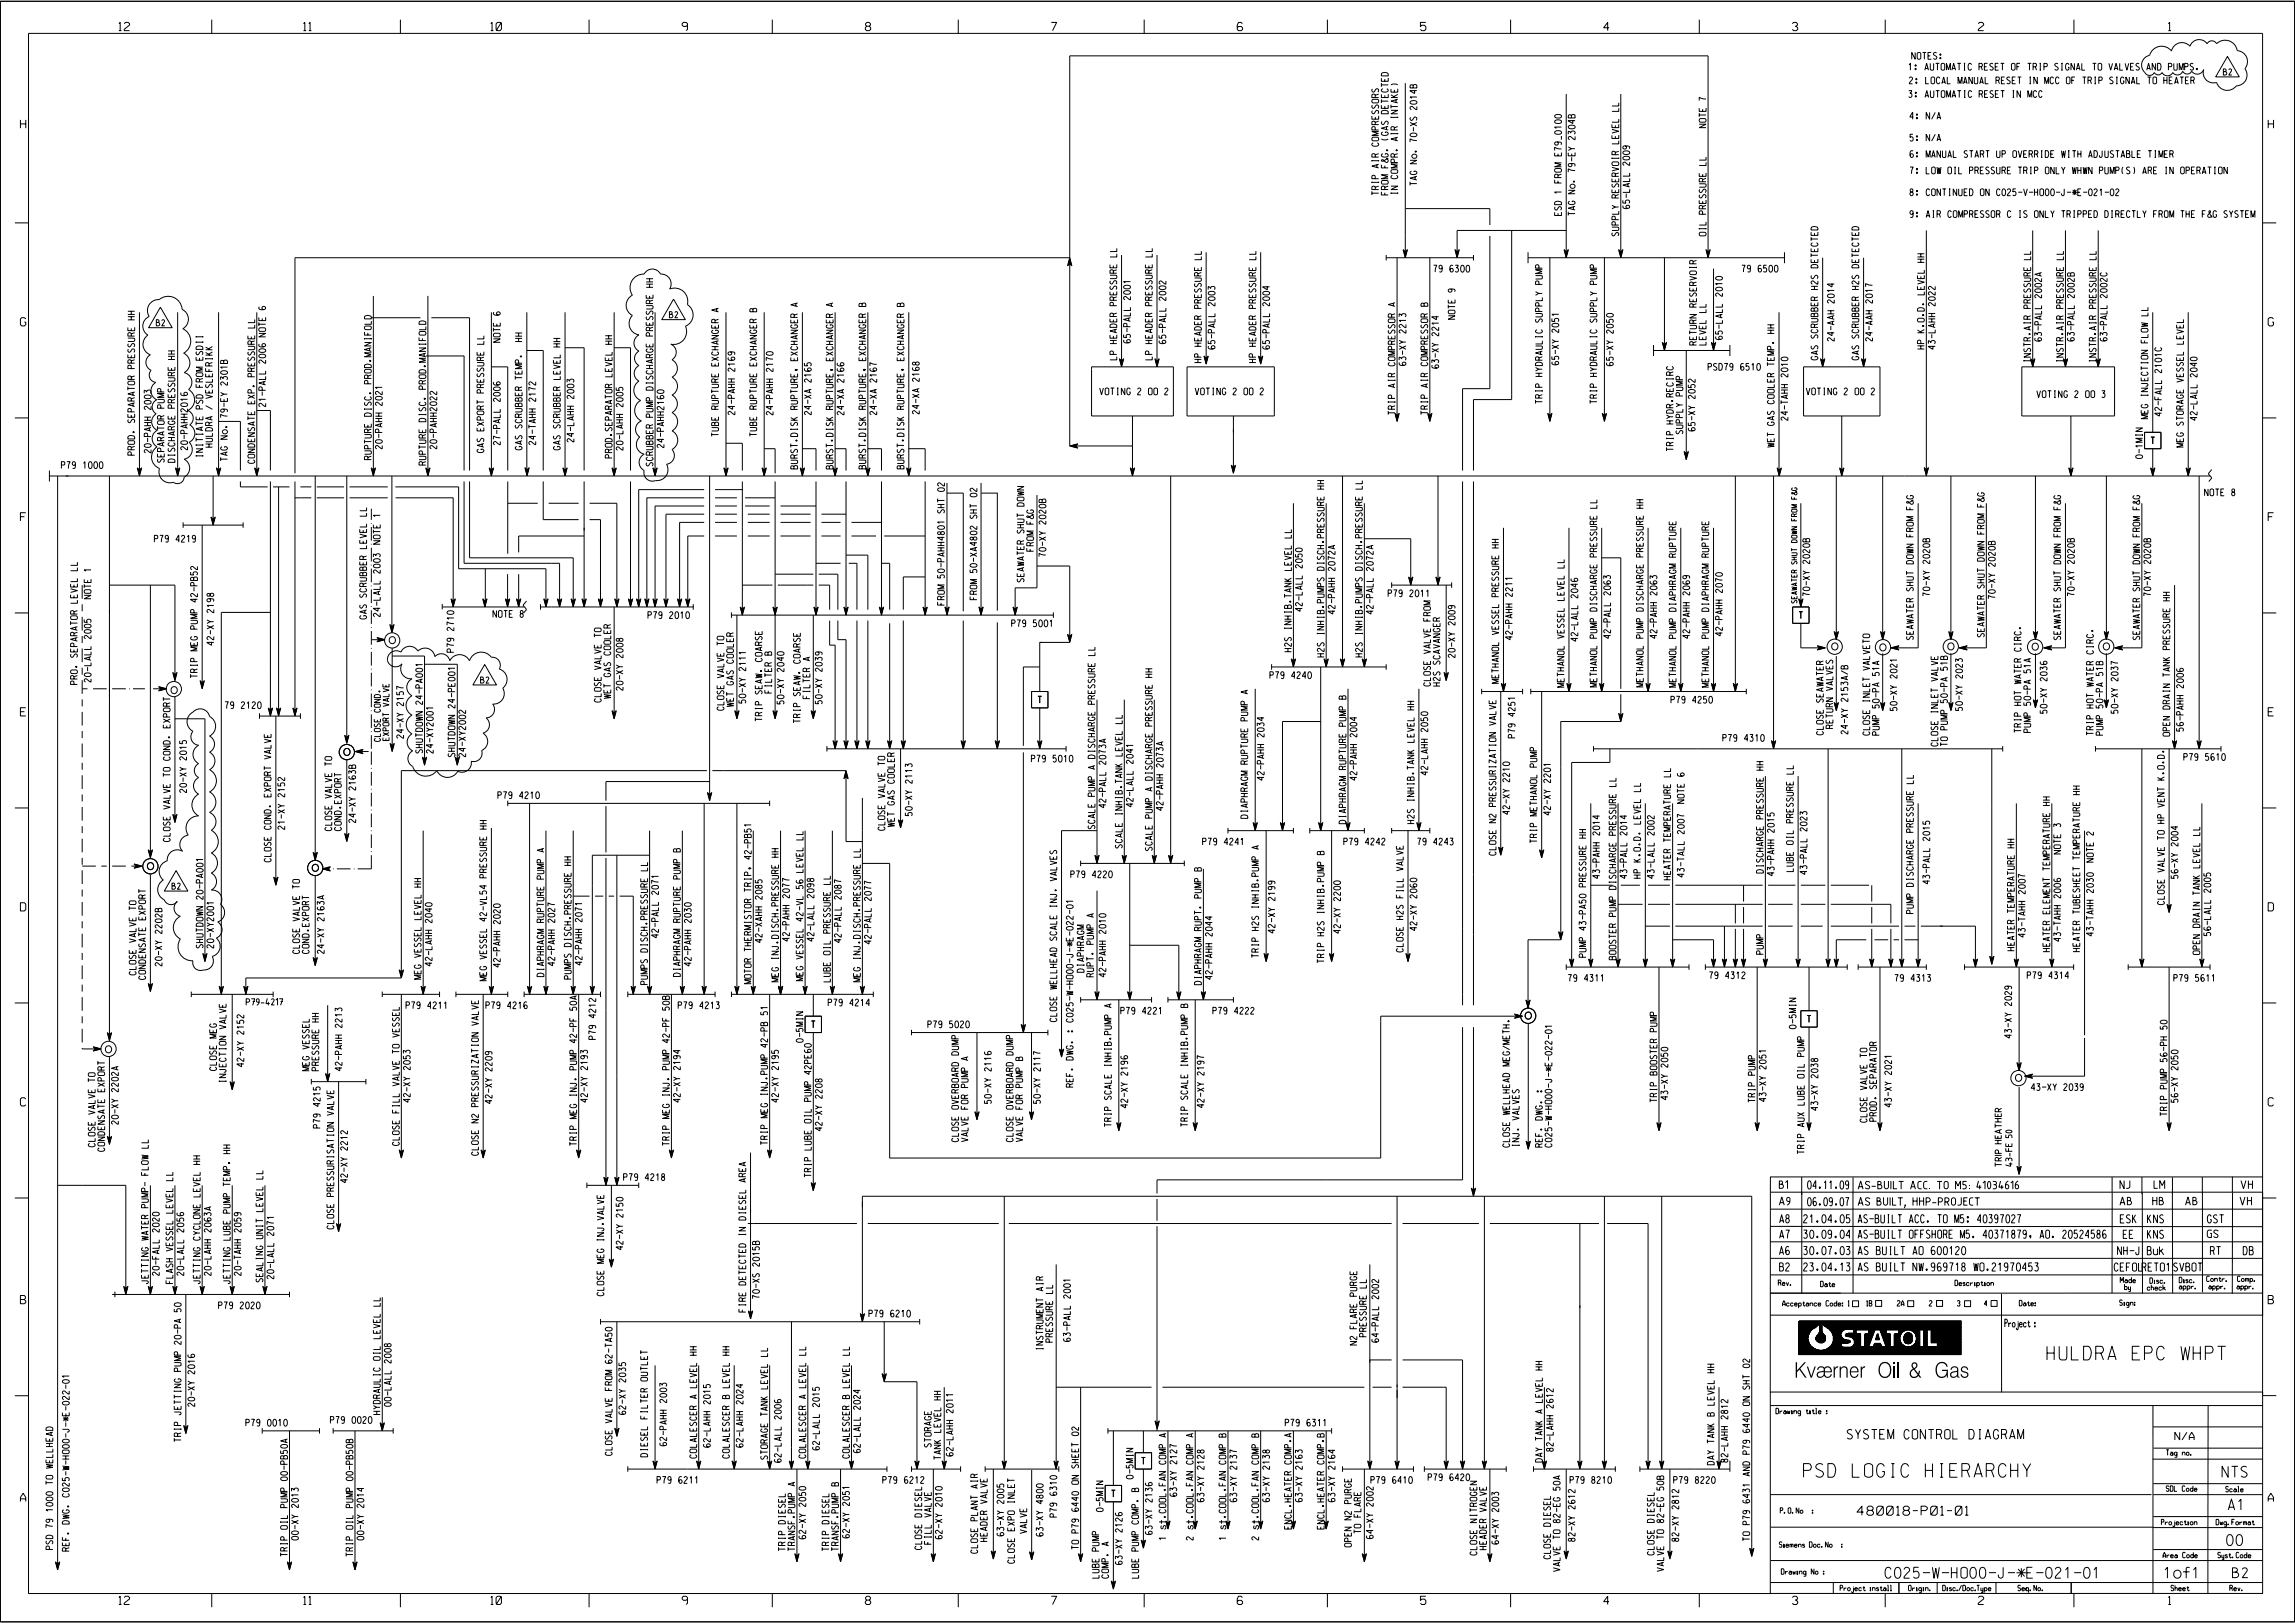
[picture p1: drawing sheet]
<svg xmlns="http://www.w3.org/2000/svg" width="420mm" height="297mm" viewBox="0 0 420 297" stroke-linecap="round" stroke-linejoin="round" font-family="sans-serif">
<defs><g id="words">
<text font-size="3" x="328.3" y="252.1">Kværner Oil &amp; Gas</text>
<g font-size="2.5">
<text x="374.6" y="248.9">HULDRA EPC WHPT</text>
<text x="330.1" y="270.3">PSD LOGIC HIERARCHY</text>
</g>
<g font-size="2">
<text x="406.7" y="270.3">NTS</text>
<text x="407.8" y="276.3">A1</text>
<text x="407.5" y="282.8">00</text>
<text x="345" y="288.8">C025-W-HO00-J-*E-021-01</text>
<text x="396.1" y="288.8">1of1</text>
<text x="408.4" y="288.8">B2</text>
</g>
<g font-size="1.7">
<text x="71.2" y="117.8">o</text>
<text x="335.2" y="118.9">o</text>
<text x="344" y="119.1">o</text>
<text x="356.5" y="118.9">o</text>
<text x="371.9" y="119">o</text>
<text x="384.9" y="118.9">o</text>
<text x="31.3" y="126.9">o</text>
<text x="62.9" y="138.2">o</text>
<text x="27" y="159.1">o</text>
<text x="57.1" y="159.4">o</text>
<text x="279.1" y="186.5">o</text>
<text x="19.3" y="192.7">o</text>
<text x="368.8" y="197.9">o</text>
<text x="338.1" y="263.3">SYSTEM CONTROL DIAGRAM</text>
<text x="339.8" y="277.3">480018-P01-01</text>
</g>
<g font-size="1.5">
<text x="21.8" y="5.6">12</text>
<text x="55.5" y="5.6">11</text>
<text x="89.8" y="5.6">10</text>
<text x="124.8" y="5.6">9</text>
<text x="158.4" y="5.6">8</text>
<text x="192.4" y="5.6">7</text>
<text x="226.4" y="5.6">6</text>
<text x="259.9" y="5.6">5</text>
<text x="293.5" y="5.6">4</text>
<text x="328" y="5.6">3</text>
<text x="362" y="5.6">2</text>
<text x="396.8" y="5.6">1</text>
<text x="3.7" y="23.5">H</text>
<text x="415.1" y="23.5">H</text>
<text x="3.7" y="59.6">G</text>
<text x="415.1" y="59.6">G</text>
<text x="3.7" y="95.3">F</text>
<text x="415.1" y="95.3">F</text>
<text x="3.7" y="131">E</text>
<text x="415.1" y="131">E</text>
<text x="3.7" y="166.7">D</text>
<text x="415.1" y="166.7">D</text>
<text x="3.7" y="202.4">C</text>
<text x="415.1" y="202.4">C</text>
<text x="325.6" y="220.5">A9</text>
<text x="325.6" y="217.5">B1</text>
<text x="330.8" y="220.7">06.09.07</text>
<text x="330.8" y="217.6">04.11.09</text>
<text x="340" y="220.6">AS BUILT, HHP-PROJECT</text>
<text x="340" y="217.6">AS-BUILT ACC. TO M5: 41034616</text>
<text x="387.9" y="220.5">AB</text>
<text x="387.9" y="217.5">NJ</text>
<text x="393.9" y="220.5">HB</text>
<text x="394.1" y="217.5">LM</text>
<text x="399.9" y="220.5">AB</text>
<text x="409.9" y="220.5">VH</text>
<text x="410" y="217.5">VH</text>
<text x="325.7" y="223.8">A8</text>
<text x="325.7" y="226.6">A7</text>
<text x="330.1" y="223.8">21.04.05</text>
<text x="330.1" y="226.6">30.09.04</text>
<text x="340" y="223.8">AS-BUILT ACC. TO M5: 40397027</text>
<text x="340" y="226.6">AS-BUILT OFFSHORE M5. 40371879, AO. 20524586</text>
<text x="388" y="223.8">ESK</text>
<text x="388.6" y="226.6">EE</text>
<text x="393" y="226.6">KNS</text>
<text x="393" y="223.8">KNS</text>
<text x="403.9" y="226.5">GS</text>
<text x="404" y="223.8">GST</text>
<text x="325.7" y="229.6">A6</text>
<text x="325.7" y="232.6">B2</text>
<text x="330.1" y="229.6">30.07.03</text>
<text x="330.1" y="232.6">23.04.13</text>
<text x="340" y="229.6">AS BUILT AO 600120</text>
<text x="340" y="232.6">AS BUILT NW.969718 WO.21970453</text>
<text x="386.9" y="232.6">CEFOLRETO1SVBOT</text>
<text x="387.5" y="229.6">NH-J</text>
<text x="393" y="229.6">Buk</text>
<text x="404.5" y="229.6">RT</text>
<text x="410.5" y="229.6">DB</text>
<text x="3.7" y="238.6">B</text>
<text x="415.1" y="238.6">B</text>
<text x="3.7" y="274.8">A</text>
<text x="415.1" y="274.8">A</text>
<text x="21.8" y="293.6">12</text>
<text x="55.5" y="293.6">11</text>
<text x="89.8" y="293.6">10</text>
<text x="124.8" y="293.6">9</text>
<text x="158.4" y="293.6">8</text>
<text x="192.4" y="293.6">7</text>
<text x="226.4" y="293.6">6</text>
<text x="259.9" y="293.6">5</text>
<text x="293.5" y="293.6">4</text>
<text x="328" y="293.6">3</text>
<text x="362" y="293.6">2</text>
<text x="396.8" y="293.6">1</text>
</g>
<g font-size="1.4">
<text x="366.9" y="242.8">Project :</text>
<text x="398" y="263.5">N/A</text>
</g>
<g font-size="1.2">
<text x="349.9" y="10.8">NOTES:</text>
<text x="349.3" y="12.8">1: AUTOMATIC RESET OF TRIP SIGNAL TO VALVES AND PUMPS.</text>
<text x="349.3" y="17.8">3: AUTOMATIC RESET IN MCC</text>
<text x="349.4" y="15.3">2: LOCAL MANUAL RESET IN MCC OF TRIP SIGNAL TO HEATER</text>
<text x="406.8" y="13.8">B2</text>
<text x="349.5" y="21.8">4: N/A</text>
<text x="349.5" y="28.8">6: MANUAL START UP OVERRIDE WITH ADJUSTABLE TIMER</text>
<text x="349.5" y="25.8">5: N/A</text>
<text x="349.5" y="31.8">7: LOW OIL PRESSURE TRIP ONLY WHWN PUMP(S) ARE IN OPERATION</text>
<text x="349.5" y="35.8">8: CONTINUED ON C025-V-HO00-J-*E-021-02</text>
<text x="349.5" y="39.8">9: AIR COMPRESSOR C IS ONLY TRIPPED DIRECTLY FROM THE F&amp;G SYSTEM</text>
<text x="262.4" y="49.8">79 6300</text>
<text x="318.8" y="49.8">79 6500</text>
<text x="28.5" y="59.7">B2</text>
<text x="122.5" y="58.2">B2</text>
<text x="312.6" y="67.8">PSD79 6510</text>
<text x="201.3" y="72.3">VOTING 2 OO 2</text>
<text x="218.7" y="72.3">VOTING 2 OO 2</text>
<text x="330.6" y="72.3">VOTING 2 OO 2</text>
<text x="372.8" y="72.8">VOTING 2 OO 3</text>
<text x="393.6" y="81.2">T</text>
<text x="11.2" y="85.7">P79 1000</text>
<text x="403.5" y="90.7">NOTE 8</text>
<text x="28.3" y="99.2">P79 4219</text>
<text x="90.2" y="113">NOTE 8</text>
<text x="118.6" y="113.2">P79 2010</text>
<text x="254" y="109.2">P79 2011</text>
<text x="329.2" y="113.2">T</text>
<text x="185.1" y="114.7">P79 5001</text>
<text x="87.9" y="125.1">B2</text>
<text x="232.4" y="124.2">P79 4240</text>
<text x="41.2" y="129.7">79 2120</text>
<text x="189.9" y="128.7">T</text>
<text x="305.8" y="128.7">P79 4250</text>
<text x="315.3" y="135.7">P79 4310</text>
<text x="188.8" y="139.5">P79 5010</text>
<text x="399.7" y="139.2">P79 5610</text>
<text x="91.1" y="146.1">P79 4210</text>
<text x="220.1" y="154.6">P79 4241</text>
<text x="245.9" y="154.6">P79 4242</text>
<text x="259.4" y="154.6">79 4243</text>
<text x="196" y="160.6">P79 4220</text>
<text x="31.4" y="162.8">B2</text>
<text x="287" y="179.6">79 4311</text>
<text x="312.8" y="179.1">79 4312</text>
<text x="346.8" y="179.6">79 4313</text>
<text x="371" y="179.1">P79 4314</text>
<text x="397.8" y="179.6">P79 5611</text>
<text x="45" y="184">P79-4217</text>
<text x="74.3" y="184.6">P79 4211</text>
<text x="88.9" y="184.6">P79 4216</text>
<text x="124.1" y="184.6">P79 4213</text>
<text x="151.6" y="184.1">P79 4214</text>
<text x="205.1" y="185.6">P79 4221</text>
<text x="222" y="185.6">P79 4222</text>
<text x="148.5" y="188.1">T</text>
<text x="169.8" y="188.1">P79 5020</text>
<text x="330.7" y="187.1">T</text>
<text x="371.7" y="199.6">43-XY 2039</text>
<text x="366.3" y="213.5" transform="rotate(-90 366.3 213.5)">TRI</text>
<text x="366.3" y="211.1" transform="rotate(-90 366.3 211.1)">P HEATHER</text>
<text x="368.3" y="213.5" transform="rotate(-90 368.3 213.5)">43-FE 50</text>
<text x="114.1" y="216">P79 4218</text>
<text x="40" y="239.5">P79 2020</text>
<text x="159" y="241">P79 6210</text>
<text x="45" y="261">P79 0010</text>
<text x="60.5" y="260.5">P79 0020</text>
<text x="235.2" y="261">P79 6311</text>
<text x="208.9" y="268">T</text>
<text x="120.2" y="271.5">P79 6211</text>
<text x="161.6" y="271.5">P79 6212</text>
<text x="203.4" y="273.9">T</text>
<text x="250.9" y="271.5">P79 6410</text>
<text x="261.4" y="271">P79 6420</text>
<text x="287.3" y="271.5">P79 8210</text>
<text x="306.3" y="271.5">P79 8220</text>
</g>
<g font-size="1">
<text x="259.3" y="30" transform="rotate(-90 259.3 30)">No.</text>
<text x="288.3" y="35.5" transform="rotate(-90 288.3 35.5)">No.</text>
<text x="352.2" y="60.9" transform="rotate(-90 352.2 60.9)">K.O.D.</text>
<text x="41.6" y="80.4" transform="rotate(-90 41.6 80.4)">No.</text>
<text x="396.1" y="142.8" transform="rotate(-90 396.1 142.8)">K.O.D.</text>
<text x="300.2" y="157.7" transform="rotate(-90 300.2 157.7)">K.O.D.</text>
<text x="137.5" y="163.2" transform="rotate(-90 137.5 163.2)">TRIP,</text>
<text x="325.4" y="235.2">Rev.</text>
<text x="326.2" y="239">Acceptance Code:</text>
<text x="333.2" y="235.5">Date</text>
<text x="341.3" y="239">1</text>
<text x="357.8" y="235.3">Description</text>
<text x="359.6" y="239">3</text>
<text x="363.4" y="239">4</text>
<text x="369.6" y="239">Date:</text>
<text x="387.9" y="238.9">Sign:</text>
<text x="388" y="234.7">Made</text>
<text x="388.8" y="236">by</text>
<text x="393" y="236.1">check</text>
<text x="393.4" y="234.8">Disc.</text>
<text x="398.8" y="234.7">Disc.</text>
<text x="398.8" y="235.9">appr.</text>
<text x="403.8" y="234.5">Contr.</text>
<text x="404.2" y="235.9">appr.</text>
<text x="409.4" y="235.9">appr.</text>
<text x="409.5" y="234.5">Comp.</text>
<text x="325" y="258.7">Drawing title :</text>
<text x="396.4" y="266.3">Tag no.</text>
<text x="396.4" y="272.9">SDL Code</text>
<text x="407.3" y="273">Scale</text>
<text x="325.8" y="276.9">P. O. No</text>
<text x="395.6" y="279">Projection</text>
<text x="405.6" y="279">Dwg. Format</text>
<text x="325.6" y="283.2">Siemens Doc. No</text>
<text x="395.8" y="285.1">Area Code</text>
<text x="405.9" y="285.1">Syst. Code</text>
<text x="326" y="288.1">Drawing No :</text>
<text x="336.8" y="291.1">Project install</text>
<text x="349.3" y="291.1">Origin.</text>
<text x="355.5" y="291.1">Disc./Doc.Type</text>
<text x="369.3" y="291.1">Seq. No.</text>
<text x="397.3" y="291.1">Sheet</text>
<text x="408.1" y="291.1">Rev.</text>
</g>
</g></defs>
<g fill="none" stroke="#000" stroke-width=".18">
<path d="M.1 .2h419.8v296.6h-419.8zM38.7 3.6v2.5M73.3 3.6v2.5M107.8 3.6v2.5M141.3 3.6v2.5M175.4 3.6v2.5M209.4 3.6v2.5M242.9 3.6v2.5M251.2 19.2l-.1 .4 .2 .2h.2l.3-.5a.31 .31 0 0 1 .5 .1l-.2 .4M251.2 16.3l-.1 .3 .2 .3 .2-.1 .3-.5a.31 .31 0 0 1 .5 .1l-.2 .5M251.2 18.2h.9a.35 .35 0 0 1 .2 .3 .35 .35 0 0 1-.2 .3h-.9l-.1-.2zM251.7 17.4l-.3-.2-.3 .1v.6h1.2"/>
<path d="M251.7 17.4v.5M252.3 17.2l-.6 .2M252.8 15.2v.7M252.8 18.2v.6M252.8 18.5h1.3M252.8 15.5h1.3M252.9 13.4a.97 .97 0 0 1 1.2 .1v.4h-1.3zM253.1 16.2l-.3 .3a.7 .7 0 0 0 .6 .4 .7 .7 0 0 0 .7-.4l-.3-.3M253.4 14.5v.4M253.4 17.4v.5M253.4 19.4v.4M254.1 19.2v.6h-1.3v-.6"/>
<path d="M254.1 17.2v.7h-1.3v-.6M254.1 14.3v.6h-1.3v-.6M254.6 15.5l.5-.1 .7 .1M254.6 19.2v.6M254.6 19.5h1.2M254.6 17.9h1.2M254.6 17.4l.7 .5M255.2 16.4v.5M255.5 18.3v.5M255.8 18.2l-1.2 .3 1.2 .3M255.8 16.2v.7h-1.2v-.6M255.8 17.3l-.7 .4"/>
<path d="M257.2 15.2v32M258.1 18.6l.5-.2a.55 .55 0 0 1 .7 .4 .75 .75 0 0 1-1.2-.1zM258.1 15.6l.3-.1a.31 .31 0 0 0 .5 0l.4 .1v.5h-1.3zM258.6 15.6v.5M258.9 16.5v.6l-.9-.5h1.3M259.3 17.7h-1.3l.4 .3M259.3 19.5v.6l-.8-.6a.3 .3 0 0 0-.4 .2 .3 .3 0 0 0 .2 .4M276.5 3.6v2.5M286.6 17.2v30M296.2 19.8v.6h-1.2M296.2 18.8v.6h-1.2M296.6 17.2v30"/>
<path d="M311 3.6v2.5M311.6 20v.4M312.2 19.8v.6h-1.2v-.6M312.2 18.1h-.6l-.6-.3v.6M345 3.6v2.5M379.5 3.6v2.5M392.4 10.7l1-.6a2.28 2.28 0 0 1 1.8-1.6 2.28 2.28 0 0 1 2.2 .8 1.95 1.95 0 0 1 1.4-1.4 1.95 1.95 0 0 1 2 .6 1.78 1.78 0 0 1 1.4-1.2 1.78 1.78 0 0 1 1.7 .7 .97 .97 0 0 1 .9-.5 .97 .97 0 0 1 .8 .5 2.23 2.23 0 0 1 2.3-.5 2.23 2.23 0 0 1 1.5 1.8 2.01 2.01 0 0 1 1.7 1.2 2.01 2.01 0 0 1-.3 2.1 1.97 1.97 0 0 1 .2 2 1.97 1.97 0 0 1-1.7 1.1 2.05 2.05 0 0 1-2 .8 2.05 2.05 0 0 1-1.7-1.4 1.86 1.86 0 0 1-1.9-.5 1.86 1.86 0 0 1-.4-1.9 1.24 1.24 0 0 1-1 .9 1.24 1.24 0 0 1-1.2-.6 .92 .92 0 0 1-.8 .5 .92 .92 0 0 1-.9-.5 1.02 1.02 0 0 1-.8 .7 1.02 1.02 0 0 1-1-.4 1.1 1.1 0 0 1-.9 .6 1.1 1.1 0 0 1-1-.6 .79 .79 0 0 1-.7 .4 .79 .79 0 0 1-.7-.4 .97 .97 0 0 1-.9 .5 .97 .97 0 0 1-.9-.5 1.82 1.82 0 0 1-.1-2.6zM407.6 10.3l2.2 3.8h-4.3zM251.1 35.4h1.2M251.1 29.3v.2M251.1 33.2v.3M251.1 35v.7"/>
<path d="M251.1 33.4h1.2M251.1 29.4h1.2M251.2 20.2l-.1 .4 .2 .2 .2-.1 .3-.4a.31 .31 0 0 1 .5 .1l-.2 .4M251.2 25.2l.9-.1a.34 .34 0 0 1 .2 .3 .34 .34 0 0 1-.2 .4l-.9-.1-.1-.2zM251.3 26.1l-.2 .3a.7 .7 0 0 0 .6 .4 .7 .7 0 0 0 .6-.4l-.3-.3M251.7 34.3l-.3-.2h-.3v.6h1.2M251.7 32.7l-.1-.5h-.5v.5h1.2M251.7 28.3l-.3-.2-.3 .1v.5h1.2M251.7 23.8l-.1-.5h-.5v.5h1.2M251.7 22.4l-.3-.2-.3 .1v.5h1.2M251.7 22.4v.4M251.7 28.3v.4"/>
<path d="M251.7 34.3v.4M251.7 21.4v.4M252 30.1v.5M252.3 21.2v.6h-1.2v-.6M252.3 29.3v.2M252.3 33.2v.3M252.3 30.1l-1.2 .3 1.2 .3M252.3 24.1h-1.2l1.1 .3-1.1 .4h1.2M252.3 34.1l-.6 .2M252.3 28.1l-.6 .2M252.3 22.2l-.6 .2M252.8 35.1v.6h1.3"/>
<path d="M252.8 30.1v.6h1.3M252.8 25.4l.5 .2 .8-.2M252.9 33.1l.9-.1a.35 .35 0 0 1 .3 .4 .35 .35 0 0 1-.3 .3h-.8l-.2-.3zM252.9 22.2l-.1 .3 .3 .3 .6-.6a.34 .34 0 0 1 .3 .2 .34 .34 0 0 1-.1 .4M252.9 20.3l.5-.1 .6 .1 .1 .5h-1.3zM253.1 28.1l-.3 .3a.7 .7 0 0 0 1.3 0l-.3-.3h-.3v.2M253.1 24.2l-.3 .2a.7 .7 0 0 0 1.3 0l-.3-.2h-.3v.1M253.4 30.3v.4M253.4 35.3v.4M253.4 34.3l-.2-.2h-.3l-.1 .6h1.3M253.4 34.3v.4M253.7 27.5l.2-.1 .1 .2h-.2z"/>
<path d="M253.7 23.2v.5M253.7 28.9a.41 .41 0 0 1 .3 .5 .41 .41 0 0 1-.3 .3l-.6-.5-.3 .1 .3 .2 1-.6M253.8 27.5h.1M254.1 32h-1.3l1.2 .3-1.2 .4h1.3M254.1 23.1l-1.3 .4 1.3 .3M254.1 34.1l-.7 .2M254.6 34.1h1.2l-1.2 .6h1.2M254.6 20.2h1.2l-1.2 .6h1.2M254.6 21.4v.2M254.6 24.3v.3M254.6 35.2v.3M254.6 35.4h1.2"/>
<path d="M254.6 24.5h1.2M254.6 21.5h1.2M254.6 31.1h1a.35 .35 0 0 1 .2 .3 .35 .35 0 0 1-.2 .3h-.9l-.1-.3zM254.8 32.1l-.2 .2a.7 .7 0 0 0 .6 .4 .7 .7 0 0 0 .6-.4l-.3-.2M255.2 29.7l-.1-.5h-.5v.5h1.2M255.2 28.3l-.3-.2-.3 .1v.5h1.2M255.2 23.4l-.3-.2-.3 .1v.5h1.2M255.2 23.4v.4M255.2 28.3v.4M255.5 25.2v.5M255.5 27.5l.1-.1 .1 .2h-.2zM255.5 27.5h.1"/>
<path d="M255.8 30h-1.2l1.1 .4-1.1 .3h1.2M255.8 25.1l-1.2 .3 1.2 .4M255.8 28.1l-.6 .2M255.8 23.2l-.6 .2M255.8 21.4v.2M255.8 24.3v.3M255.8 35.2v.3M257.2 38.2h15.5v3M258 33.3v.6M258 33.6h1.3M258 22.4l1.3 .6M258 29.3h1.3l-1.3 .7h1.3"/>
<path d="M258.1 24.5l.5-.1a.55 .55 0 0 1 .7 .3 .75 .75 0 0 1-1.2-.1zM258.1 21.5l-.1 .3 .4 .2 .5-.6a.34 .34 0 0 1 .4 .2 .34 .34 0 0 1-.2 .4M258.3 31.3l-.3 .3a.7 .7 0 0 0 1.3 0l-.3-.3h-.2v.2M258.7 23.3v.7M259 32.4v.5M259.3 25.7h-.6l-.7-.3v.6M259.3 22.4l-1.3 .6M259.3 32.3l-1.3 .3 1.3 .3M284.5 32.9v.6h1.3M284.6 24.1l.4-.2a.55 .55 0 0 1 .8 .4 .75 .75 0 0 1-1.3-.1zM284.6 22.1l.4-.2a.55 .55 0 0 1 .8 .4 .74 .74 0 0 1-1.3-.1zM284.6 21.1l.4-.2a.55 .55 0 0 1 .8 .4 .74 .74 0 0 1-1.3-.1z"/>
<path d="M284.6 30.9l.9-.1a.35 .35 0 0 1 .3 .4 .35 .35 0 0 1-.3 .3h-.8l-.2-.3zM284.6 37.9l-.1 .3 .3 .2 .6-.6a.34 .34 0 0 1 .4 .2 .34 .34 0 0 1-.2 .4M284.6 36.9a.96 .96 0 0 1 1.2 .2v.4h-1.3zM285 26l.1 .1a.3 .3 0 0 1-.1 .4 .3 .3 0 0 1-.4-.1 .3 .3 0 0 1 .2-.4l.9 .1 .1 .1-.1 .3M285.1 33.1v.4M285.1 32.1l-.2-.2-.3 .1-.1 .5h1.3M285.1 32.1v.4M285.1 28.1v.4M285.1 39v.4M285.7 24.9v.7M285.8 38.8v.6h-1.3v-.5M285.8 27.9v.6h-1.3v-.5"/>
<path d="M285.8 27.3l-.7-.1-.6-.2v.5M285.8 35.1h-1.3l.3 .3M285.8 23.3h-1.3l.3 .2M285.8 29.8h-1.3l1.2 .4-1.2 .3h1.3M285.8 31.9l-.7 .2M287 26.9l.6 .3-.6 .3M287 24.6v-.6l.5 .4a.36 .36 0 0 1 .4-.4 .36 .36 0 0 1 .2 .6M287 38.8v.6M287 39.1h1.3M287 34.8h1.3l-1.3 .7h1.3M287.1 23.1l.4-.2a.55 .55 0 0 1 .8 .4 .75 .75 0 0 1-1.3-.1zM287.1 21h.2a.31 .31 0 0 0 .5 0l.5 .1v.5h-1.3z"/>
<path d="M287.3 36.8l-.3 .3a.7 .7 0 0 0 1.3 0l-.3-.3h-.3v.2M287.5 29.9l.1 .1a.3 .3 0 0 1-.1 .5 .3 .3 0 0 1-.4-.2 .3 .3 0 0 1 .2-.4l.9 .1 .1 .2-.1 .2M287.6 21.1v.5M287.6 27.2h.6M287.6 28.8v.7M287.6 28.1v.4M287.8 22v.6l-.8-.5h1.3M287.9 37.8v.5M288.3 31.2h-.7l-.6-.3v.6M288.3 27.9v.6h-1.3v-.6M288.3 37.8l-1.3 .3 1.3 .3M288.3 25v.6l-.8-.6a.3 .3 0 0 0-.5 .2 .3 .3 0 0 0 .3 .4"/>
<path d="M295 37.6l.6 .3-.6 .3M295 30.6l1.2 .4-1.2 .3M295 23.7l1.2 .3-1.2 .3M295 28.8v.3M295 29h1.2M295.1 29.7l.9-.1a.35 .35 0 0 1 .2 .4 .35 .35 0 0 1-.2 .3h-.9l-.1-.3zM295.1 33.7l-.1 .3 .3 .3 .6-.7a.34 .34 0 0 1 .3 .3 .34 .34 0 0 1-.1 .4M295.6 37.9h.6M295.6 35.8l-.2-.2-.4 .1v.5h1.2M295.6 31.9l-.2-.3-.4 .1v.6h1.2M295.6 27.9l-.2-.2-.4 .1v.5h1.2M295.6 27.9v.4"/>
<path d="M295.6 31.9v.4M295.6 35.8v.4M295.6 22.9v.5M295.6 24.9v.4M295.6 32.8v.5M295.6 34.8v.4M296.2 35.6l-.6 .2M296.2 31.6l-.6 .3M296.2 27.7l-.6 .2M296.2 38.6v.6h-1.2M296.2 34.6v.6h-1.2v-.5M296.2 32.6v.7h-1.2v-.6"/>
<path d="M296.2 25.7v.6h-1.2M296.2 24.7v.6h-1.2v-.5M296.2 22.7v.7h-1.2v-.6M296.2 21.8v.6h-1.2M296.2 28.8v.3M297 36.6v.5l.6 .1a.37 .37 0 0 1 .2-.6 .37 .37 0 0 1 .4 .4l-.1 .2M297 28.8l.5-.2a.55 .55 0 0 1 .7 .4 .74 .74 0 0 1-1.2-.1zM297 27.8l.5-.2a.55 .55 0 0 1 .7 .4 .74 .74 0 0 1-1.2-.1zM297.1 37.6l-.1 .2a.75 .75 0 0 0 1.2 .1v-.2a.32 .32 0 0 0-.5-.1 .32 .32 0 0 0 0 .5h.2M297.5 26.7l.1 .1a.3 .3 0 0 1-.1 .5 .3 .3 0 0 1-.4-.2 .3 .3 0 0 1 .2-.4l.8 .1 .1 .1-.1 .3M297.6 35.4v.8M297.9 33.6v.5"/>
<path d="M298.2 34.6v.6h-1.2M298.2 32.6v.6h-1.2M298.2 31.7v.5h-1.2M298.2 33.5l-1.2 .4 1.2 .3M298.2 29.7v.6l-.7-.6a.3 .3 0 0 0-.5 .2 .3 .3 0 0 0 .2 .4M311 33.6h1l.2 .2-.1 .4-1.1 .1M311 20.7v.7M311 21h1.2M311 22.7h1.2l-1.2 .7h1.2M311.1 21.8l.9-.1a.34 .34 0 0 1 .2 .3 .34 .34 0 0 1-.2 .4l-.9-.1-.1-.2zM311.1 35.7l-.1 .3 .3 .2 .6-.6a.34 .34 0 0 1 .3 .2 .34 .34 0 0 1-.1 .4M311.1 34.7l-.1 .3 .3 .2 .6-.6a.34 .34 0 0 1 .3 .2 .34 .34 0 0 1-.1 .4"/>
<path d="M311.6 39.2l-.1-.5h-.5v.5h1.2M311.6 37.8l-.3-.2-.3 .1v.5h1.2M311.6 32.8l-.3-.2-.3 .1v.6h1.2M311.6 32.8v.5M311.6 37.8v.4M311.6 31.9v.4M311.6 36.8v.4M312.2 36.6v.6h-1.2v-.6M312.2 31.7v.6h-1.2v-.6M312.2 29.7v.6h-1.2M312.2 28.7v.6h-1.2M312.2 37.6l-.6 .2"/>
<path d="M312.2 32.6l-.6 .2M2.7 40.8h2.5M23.4 58h1.2M23.4 58.5h1.2M23.4 57.5h1.2M23.4 57h1.2M24 57v.5M24 58v.5M24.6 59.9v.6h-1.2v-.6M25.5 57.1v30M27.5 55.5a2 2 0 0 1 1.6-.7 2.55 2.55 0 0 1 2.7-.4 2.55 2.55 0 0 1 1.5 2.2 1.98 1.98 0 0 1 1.2 1.7 1.98 1.98 0 0 1-1.1 1.9 2.51 2.51 0 0 1 1.5 2.1 2.51 2.51 0 0 1-1.3 2.3 1.99 1.99 0 0 1 1.2 1.8 1.99 1.99 0 0 1-1.1 1.8 1.79 1.79 0 0 1 1.4 1.3 1.79 1.79 0 0 1-.6 1.8 2.15 2.15 0 0 1 1.1 2 2.15 2.15 0 0 1-1.3 1.8 1.48 1.48 0 0 1 1 1.2 1.48 1.48 0 0 1-.6 1.5 1.78 1.78 0 0 1 1 1.6 1.78 1.78 0 0 1-1.1 1.5 1.8 1.8 0 0 1 .5 1.9 1.8 1.8 0 0 1-1.4 1.2 1.84 1.84 0 0 1 1 1.7 1.84 1.84 0 0 1-1 1.6 1.22 1.22 0 0 1-.7 1.1 1.22 1.22 0 0 1-1.3-.1 2.01 2.01 0 0 1-2-.5 2.01 2.01 0 0 1-.5-2.1 2.23 2.23 0 0 1-1.5-1.8 2.23 2.23 0 0 1 1-2.1 1.69 1.69 0 0 1-.9-1.6 1.69 1.69 0 0 1 1-1.5 1.69 1.69 0 0 1-1-1.4 1.69 1.69 0 0 1 .8-1.6 1.44 1.44 0 0 1-.8-1.3 1.44 1.44 0 0 1 .9-1.2 1.79 1.79 0 0 1-1.1-1.6 1.79 1.79 0 0 1 .9-1.6 1.33 1.33 0 0 1-1.1-.9 1.33 1.33 0 0 1 .3-1.3 1.59 1.59 0 0 1-1-1.4 1.59 1.59 0 0 1 .8-1.5 2.03 2.03 0 0 1-1.3-1.6 2.03 2.03 0 0 1 .9-2 1.9 1.9 0 0 1-1-1.7 1.9 1.9 0 0 1 1.2-1.7 2.01 2.01 0 0 1 .2-2.4zM29.4 56.2l2.1 3.8h-4.3z"/>
<path d="M32.5 57.1v30M40 57.1v30M46.6 59.5v.5h-1.2M46.6 58.5v.5h-1.2M47 57.1v30M47.4 59v.7M47.4 59.3h1.2M47.5 56.1l-.1 .2a.75 .75 0 0 0 1.2 .1v-.2a.32 .32 0 0 0-.5-.1 .32 .32 0 0 0 0 .5h.2M48 58.3v.4M48.6 58v.7h-1.2v-.6M66.8 59.7h.9a.34 .34 0 0 1 .3 .3 .34 .34 0 0 1-.3 .3h-.8l-.2-.2zM66.8 57.8a.96 .96 0 0 1 1.2 .2v.4h-1.3z"/>
<path d="M68 58.8v.5h-1.3M68 58.1h8.9M68.3 54.2v32.9M76.8 58.8a.96 .96 0 0 1 1.1 .2v.4h-1.2zM77.9 59.8v.5h-1.2M78.3 54.2v32.9M78.9 58.1h7v28M89.9 57.1v30M90.3 60v.7M90.4 57.1l-.1 .2a.75 .75 0 0 0 1.2 .1v-.2a.32 .32 0 0 0-.5-.1 .32 .32 0 0 0 0 .5h.2M90.9 59.3v.4M91.5 59v.7h-1.2v-.6"/>
<path d="M96.4 57.1v30M103.4 57.1v30M112.4 57.1v30M115.9 51a2.48 2.48 0 0 1 2-.8 1.68 1.68 0 0 1 1.5-1 1.68 1.68 0 0 1 1.5 1 1.79 1.79 0 0 1 1.7 .8 1.79 1.79 0 0 1 0 1.9 2.41 2.41 0 0 1 2.5 .4 2.41 2.41 0 0 1 .7 2.4 2.21 2.21 0 0 1 1 2.1 2.21 2.21 0 0 1-1.4 1.9 2.38 2.38 0 0 1-.3 2.5 2.38 2.38 0 0 1-2.3 .8 1.59 1.59 0 0 1 1 1.3 1.59 1.59 0 0 1-.8 1.5 1.79 1.79 0 0 1 1 1.6 1.79 1.79 0 0 1-1 1.6 1.83 1.83 0 0 1 1 1.7 1.83 1.83 0 0 1-1 1.6 1.79 1.79 0 0 1 1 1.6 1.79 1.79 0 0 1-1 1.6 1.87 1.87 0 0 1 1 1.7 1.87 1.87 0 0 1-1 1.6 1.91 1.91 0 0 1 1 1.7 1.91 1.91 0 0 1-1 1.8 1.61 1.61 0 0 1 .3 1.6 1.61 1.61 0 0 1-1.3 1.1 2 2 0 0 1-.1 2.1 2 2 0 0 1-1.9 .8 1.57 1.57 0 0 1-1.6-.2 1.57 1.57 0 0 1-.5-1.6 1.66 1.66 0 0 1-.9-1.5 1.66 1.66 0 0 1 .9-1.5 1.81 1.81 0 0 1-1.4-1.3 1.81 1.81 0 0 1 .6-1.8 1.66 1.66 0 0 1-.8-1.6 1.66 1.66 0 0 1 1.1-1.4 2.1 2.1 0 0 1-1.2-1.8 2.1 2.1 0 0 1 1-1.9 1.99 1.99 0 0 1-1.2-1.7 1.99 1.99 0 0 1 .9-1.9 1.59 1.59 0 0 1-.8-1.4 1.59 1.59 0 0 1 .8-1.4 1.47 1.47 0 0 1-.8-1.3 1.47 1.47 0 0 1 .8-1.3 1.67 1.67 0 0 1-.9-1.5 1.67 1.67 0 0 1 .9-1.5 2.1 2.1 0 0 1-1.7-1.4 2.1 2.1 0 0 1 .5-2.2 2.07 2.07 0 0 1-1.1-1.8 2.07 2.07 0 0 1 1.1-1.9 2.48 2.48 0 0 1 .2-3zM118.3 55.9h.9l.3 .1-.1 .5h-1.1M118.3 52.6h1.2M118.3 52h1.2M118.3 51.6h1.2M118.3 51h1.2M118.4 57.9l-.1 .4 .2 .2 .2-.1 .3-.4a.31 .31 0 0 1 .5 .1l-.2 .4M118.4 57l-.1 .3 .3 .2 .5-.6a.34 .34 0 0 1 .4 .2 .34 .34 0 0 1-.2 .4M118.9 51v.6"/>
<path d="M118.9 52v.6M118.9 55.1l-.3-.2-.3 .1v.6h1.2M118.9 55.1v.5M118.9 54.1v.5M118.9 59.1v.4M119.5 58.9v.6h-1.2v-.6M119.5 53.9v.7h-1.2v-.6M119.5 59.9l-.6 .2M119.5 54.9l-.6 .2M119.9 57.1v30M123.3 54.7l2.1 3.8h-4.3zM130.9 58.6l-.3-.2-.3 .1-.1 .6h1.3"/>
<path d="M130.9 58.6v.5M130.9 59.6v.4M131.2 56.5v.5M131.5 59.4v.6h-1.3v-.5M131.5 56.4l-1.3 .3 1.3 .4M131.5 58.4l-.6 .2M132.9 57.1v30M137.3 56.5h.2a.31 .31 0 0 0 .6-.1l.4 .2v.5h-1.3zM137.8 56.6v.5M137.8 58.6l-.2-.2-.3 .1-.1 .5h1.3M137.8 58.6v.4M137.9 59.6v.4"/>
<path d="M138.5 58.4l-.7 .2M138.5 59.4v.6h-1.3v-.6M139.8 57.1v30M145 59.4l-.3 .3a.7 .7 0 0 0 1.3 0l-.3-.3h-.3v.2M145.3 57.7l-.2-.2h-.3l-.1 .6h1.3M145.3 57.7v.4M145.3 58.7v.4M145.7 55.5v.5M146 58.5v.6h-1.3v-.6M146 55.4l-1.3 .4 1.3 .3M146 57.5l-.7 .2M146.8 57.1v30"/>
<path d="M151.5 59.4l-.3 .3a.7 .7 0 0 0 1.3 0l-.3-.3h-.3v.2M151.8 57.7l-.2-.2h-.3l-.1 .6h1.3M151.8 57.7v.4M151.8 58.7v.4M152.1 55.5v.5M152.5 58.5v.6h-1.3v-.6M152.5 55.4l-1.3 .4 1.3 .3M152.5 57.5l-.7 .2M152.8 57.1v30M157.3 55.5h.2a.31 .31 0 0 0 .5 0l.4 .1v.5h-1.2zM157.5 59.4l-.3 .3a.7 .7 0 0 0 1.2 0l-.2-.3h-.3v.2M157.8 55.6v.5"/>
<path d="M157.8 57.6l-.2-.2-.4 .1v.6h1.2M157.8 57.6v.5M157.8 58.6v.5M158.4 58.4v.7h-1.2v-.6M158.4 57.4l-.6 .2M158.8 57.1v30M164.3 55.5h.2a.31 .31 0 0 0 .5 0l.4 .1v.5h-1.2zM164.4 59.4l-.2 .3a.7 .7 0 0 0 1.2 0l-.2-.3h-.3v.2M164.8 55.6v.5M164.8 57.6l-.2-.2-.4 .1v.6h1.2M164.8 57.6v.5M164.8 58.6v.5"/>
<path d="M165.4 57.4l-.6 .2M165.4 58.4v.7h-1.2v-.6M166.3 57.1v30M195.8 47.2l.4 1.5-.4-.4-.4 .4zM195.8 47.4l.3 1.1-.3-.3-.3 .3zM195.8 47.6l.2 .7-.2-.2-.2 .2zM195.8 47.8l.1 .3-.1-.1-.1 .1zM195.8 47.2h-141.8v39.4M203.1 50.4h1l.3 .1-.1 .4-1.2 .1M203.2 52.4l-.1 .3 .3 .3 .2-.1 .3-.5a.31 .31 0 0 1 .5 .2l-.2 .4M203.2 51.4l-.1 .3 .3 .3 .2-.1 .3-.5a.31 .31 0 0 1 .5 .2l-.2 .4M203.2 59.4a.96 .96 0 0 1 1.2 .1v.4h-1.3z"/>
<path d="M203.8 57.5l-.3-.2-.3 .1-.1 .5h1.3M203.8 55.9l-.1-.5h-.5l-.1 .5h1.3M203.8 54.5l-.3-.2-.3 .1-.1 .6h1.3M203.8 49.6l-.3-.2-.3 .1-.1 .5h1.3M203.8 49.6v.4M203.8 54.5v.5M203.8 57.5v.4M203.8 48.6v.4M203.8 53.5v.5M203.8 58.5v.4M204.4 58.3v.6h-1.3v-.6M204.4 53.3v.7h-1.3v-.6"/>
<path d="M204.4 48.4v.6h-1.3v-.6M204.4 46.4v.6h-1.3M204.4 45.5v.5h-1.3M204.4 57.3l-.6 .2M204.4 54.3l-.6 .2M204.4 49.4l-.6 .2M205.3 46.7v20.4M205.7 53.4l.5-.2a.55 .55 0 0 1 .7 .4 .74 .74 0 0 1-1.3-.1zM205.7 52.4l.5-.2a.55 .55 0 0 1 .7 .4 .74 .74 0 0 1-1.3-.1zM206.2 59.8v-.6h-.5l-.1 .6h1.3M206.6 58.2v.5M206.9 58.1l-1.3 .4 1.3 .3"/>
<path d="M206.9 54.3v.5l-.8-.5a.3 .3 0 0 0-.5 .1 .3 .3 0 0 0 .3 .4M206.9 57.2v.6h-1.3M206.9 56.2v.6h-1.3M206.9 51.5h-1.3l.3 .3M209.6 50.4h1l.3 .1-.1 .4-1.2 .1M209.7 52.4l-.1 .3 .3 .3 .2-.1 .2-.5a.32 .32 0 0 1 .6 .2l-.2 .4M209.7 51.4l-.1 .3 .3 .3 .2-.1 .2-.5a.32 .32 0 0 1 .6 .2l-.2 .4M209.7 59.4a.96 .96 0 0 1 1.2 .1v.4h-1.3zM210.2 57.5l-.2-.2-.3 .1-.1 .5h1.3M210.2 55.9v-.5h-.5l-.1 .5h1.3M210.2 54.5l-.2-.2-.3 .1-.1 .6h1.3M210.2 49.6l-.2-.2-.3 .1-.1 .5h1.3"/>
<path d="M210.2 49.6v.4M210.2 54.5v.5M210.2 57.5v.4M210.2 48.6v.4M210.2 53.5v.5M210.2 58.5v.4M210.9 57.3l-.7 .2M210.9 54.3l-.7 .2M210.9 49.4l-.7 .2M210.9 58.3v.6h-1.3v-.6M210.9 53.3v.7h-1.3v-.6M210.9 48.4v.6h-1.3v-.6"/>
<path d="M210.9 46.4v.6h-1.3M210.9 45.5v.5h-1.3M211.7 46.7v20.4M212.2 53.5l.4-.2a.55 .55 0 0 1 .8 .4 .75 .75 0 0 1-1.3-.1zM212.2 52.5l.4-.2a.55 .55 0 0 1 .8 .4 .75 .75 0 0 1-1.3-.1zM212.7 59.9v-.5h-.5l-.1 .5h1.3M213 58.3v.5M213.4 58.3l-1.3 .3 1.3 .3M213.4 54.4v.6l-.8-.6a.3 .3 0 0 0-.5 .2 .3 .3 0 0 0 .3 .4M213.4 51.4v.6l-.8-.6a.3 .3 0 0 0-.5 .2 .3 .3 0 0 0 .3 .4M213.4 57.4v.5h-1.3M213.4 56.4v.5h-1.3"/>
<path d="M218.6 50.9h1l.3 .1-.1 .4-1.2 .1M218.7 52.9l-.1 .3 .3 .3 .6-.7a.34 .34 0 0 1 .4 .3 .34 .34 0 0 1-.2 .4M218.7 51.9l-.1 .3 .3 .3 .6-.7a.34 .34 0 0 1 .4 .3 .34 .34 0 0 1-.2 .4M218.7 59.9a.97 .97 0 0 1 1.2 .1v.4h-1.3zM219.2 58l-.2-.2-.3 .1-.1 .5h1.3M219.2 56.4v-.5h-.5l-.1 .5h1.3M219.2 55l-.2-.2-.3 .1-.1 .5h1.3M219.2 50.1l-.2-.2-.3 .1-.1 .5h1.3M219.2 50.1v.4M219.2 55v.4M219.2 58v.4M219.2 49.1v.4"/>
<path d="M219.2 54v.5M219.2 59v.4M219.9 58.8v.6h-1.3v-.6M219.9 53.8v.7h-1.3v-.6M219.9 48.9v.6h-1.3v-.6M219.9 46.9v.6h-1.3M219.9 46v.5h-1.3M219.9 57.8l-.7 .2M219.9 54.8l-.7 .2M219.9 49.9l-.7 .2M220.7 46.2v20.4M221.1 53v-.6l.5 .4a.36 .36 0 0 1 .4-.4 .36 .36 0 0 1 .2 .6"/>
<path d="M221.2 54.5l.4-.2a.55 .55 0 0 1 .8 .4 .74 .74 0 0 1-1.3-.1zM221.2 53.5l.4-.2a.55 .55 0 0 1 .8 .4 .75 .75 0 0 1-1.3-.1zM222 59.3v.5M222.4 59.3l-1.3 .3 1.3 .3M222.4 55.4v.6l-.8-.6a.3 .3 0 0 0-.5 .2 .3 .3 0 0 0 .3 .4M222.4 58.4v.5h-1.3M222.4 57.4v.5h-1.3M228.6 50.9h1l.2 .1-.1 .4-1.1 .1M228.7 52.9l-.1 .3 .3 .3 .6-.7a.34 .34 0 0 1 .3 .3 .34 .34 0 0 1-.1 .4M228.7 51.9l-.1 .3 .3 .3 .6-.7a.34 .34 0 0 1 .3 .3 .34 .34 0 0 1-.1 .4M228.7 59.9a.96 .96 0 0 1 1.1 .1v.4h-1.2zM229.2 58l-.2-.2-.4 .1v.5h1.2"/>
<path d="M229.2 56.4v-.5h-.6v.5h1.2M229.2 55l-.2-.2-.4 .1v.5h1.2M229.2 50.1l-.2-.2-.4 .1v.5h1.2M229.2 50.1v.4M229.2 55v.4M229.2 58v.4M229.2 49.1v.4M229.2 54v.5M229.2 59v.4M229.8 58.8v.6h-1.2v-.6M229.8 53.8v.7h-1.2v-.6M229.8 48.9v.6h-1.2v-.6"/>
<path d="M229.8 46.9v.6h-1.2M229.8 46v.5h-1.2M229.8 57.8l-.6 .2M229.8 54.8l-.6 .2M229.8 49.9l-.6 .2M230.7 46.2v20.4M231.1 54.5l.5-.2a.55 .55 0 0 1 .7 .4 .75 .75 0 0 1-1.2-.1zM231.1 53.5l.5-.2a.55 .55 0 0 1 .7 .4 .75 .75 0 0 1-1.2-.1zM231.9 52.4v.6l-.8-.5h1.2M232 59.3v.5M232.3 58.4v.5h-1.2M232.3 57.4v.5h-1.2"/>
<path d="M232.3 59.3l-1.2 .3 1.2 .3M232.3 55.4v.6l-.8-.6a.3 .3 0 0 0-.4 .2 .3 .3 0 0 0 .2 .4M253.7 47.2h16M253.7 46.7v1M254.2 58.4h.9a.35 .35 0 0 1 .2 .3 .35 .35 0 0 1-.2 .3h-.9l-.1-.2zM254.2 59.4l-.1 .4 .2 .2 .2-.1 .3-.4a.31 .31 0 0 1 .5 .1l-.2 .4M254.7 57.6l-.3-.2-.3 .1v.5h1.2M254.7 57.6v.4M255 55.5v.5M255.3 55.4l-1.2 .3 1.2 .4M255.3 57.4l-.6 .2M255.7 47.2v29.9"/>
<path d="M256 58v-.6l.5 .4a.36 .36 0 0 1 .5-.4 .36 .36 0 0 1 .1 .6M256.8 45.7l.4 .4 .4-.4-.4 1.5zM256.9 45.9l.3 .3 .3-.3-.3 1.1zM257 46.1l.2 .2 .2-.2-.2 .7zM257.1 46.3l.1 .1 .1-.1-.1 .3zM257.3 59.4v.6l-.8-.6a.3 .3 0 0 0-.4 .2 .3 .3 0 0 0 .2 .4M257.3 58.6h-1.3l.4 .3M260.1 58.4l1-.1a.35 .35 0 0 1 .2 .4 .35 .35 0 0 1-.2 .3h-.9l-.2-.3zM260.1 59.4l-.1 .4 .4 .2 .5-.6a.34 .34 0 0 1 .4 .2 .34 .34 0 0 1-.2 .4M260.1 55.5h.3a.31 .31 0 0 0 .5-.1l.4 .2v.4h-1.3zM260.6 55.6v.4M260.7 57.6l-.3-.2-.3 .1-.1 .5h1.3"/>
<path d="M260.7 57.6v.4M261.3 57.4l-.6 .2M261.7 47.2v29.9M262.9 57.9v.6l-.9-.5h1.3M263.3 59.1h-1.3l.4 .3M263.3 59.9v.6l-.8-.6a.3 .3 0 0 0-.4 .2 .3 .3 0 0 0 .2 .4M265 55.8v.6M265 56.1h1.3M265 57.8h1.3l-1.3 .6h1.3M265.1 56.8h1a.35 .35 0 0 1 .2 .3 .35 .35 0 0 1-.2 .3h-.9l-.2-.2zM265.5 52.9l.2 .1a.3 .3 0 0 1-.2 .4 .3 .3 0 0 1-.4-.1 .3 .3 0 0 1 .2-.4l.9 .1 .1 .1-.1 .3M265.7 55v.4"/>
<path d="M266.3 45.7l.4 .4 .4-.4-.4 1.5zM266.3 54.8v.6h-1.3v-.5M266.4 45.9l.3 .3 .3-.3-.3 1.1zM266.5 46.1l.2 .2 .2-.2-.2 .7zM266.6 46.3l.1 .1 .1-.1-.1 .3zM269.7 46.7v1M272.7 43.2v27.9h-5v15M276.6 42.2v30.9h-6.9v13M279.6 47.2h47M279.6 46.2v2M281 57.4h1l.3 .1-.1 .5h-1.2M281 53.4l.6 .3-.6 .3"/>
<path d="M281 50.4h1l.3 .2-.1 .4-1.2 .1M281.1 58.4l-.1 .3 .3 .3 .2-.1 .2-.5a.32 .32 0 0 1 .6 .2l-.2 .4M281.6 53.7h.6M281.6 57v-.5h-.5l-.1 .5h1.3M281.6 56v-.5h-.5l-.1 .5h1.3M281.6 52v-.5h-.5l-.1 .5h1.3M281.6 49.1v-.6h-.5l-.1 .6h1.3M282.3 49.4h-1.3l1.2 .3-1.2 .4h1.3M282.3 54.4v.6h-1.3M283.6 47.2v29.9M284 58.3v.5h.6l-.1-.2a.36 .36 0 0 1 .4-.3 .36 .36 0 0 1 .2 .5M284.1 59.3l.4-.1a.55 .55 0 0 1 .8 .3 .75 .75 0 0 1-1.3 0z"/>
<path d="M285.3 57.5h-1.3l.3 .3M286.2 45.7l.4 .4 .4-.4-.4 1.5zM286.3 45.9l.3 .3 .3-.3-.3 1.1zM286.4 46.1l.2 .2 .2-.2-.2 .7zM286.5 46.3l.1 .1 .1-.1-.1 .3zM286.6 42.2h-19.9v5M291 57.4h1l.2 .1-.1 .5h-1.1M291 53.4l.6 .3-.6 .3M291 50.4h1l.2 .2-.1 .4-1.1 .1M291.1 58.4l-.1 .3 .3 .3 .2-.1 .2-.5a.31 .31 0 0 1 .5 .2l-.1 .4M291.6 53.7h.6M291.6 57v-.5h-.6v.5h1.2"/>
<path d="M291.6 56v-.5h-.6v.5h1.2M291.6 52v-.5h-.6v.5h1.2M291.6 49.1v-.6h-.6v.6h1.2M292.2 49.4h-1.2l1.2 .3-1.2 .4h1.2M292.2 54.4v.6h-1.2M293.6 47.2v29.9M294 58.5v.5h.6a.37 .37 0 0 1 .2-.6 .37 .37 0 0 1 .4 .4l-.1 .2M294.1 59.5l.4-.2a.55 .55 0 0 1 .8 .4 .75 .75 0 0 1-1.3-.1zM294.1 57.5l.4-.1a.55 .55 0 0 1 .8 .3 .74 .74 0 0 1-1.3-.1zM295 41.6h1l.2 .1-.1 .4-1.1 .1M295.1 42.6l-.1 .3 .2 .3 .3-.1 .2-.5a.31 .31 0 0 1 .5 .2l-.1 .4M295.6 41.2v-.6h-.6v.6h1.2"/>
<path d="M295.6 40.2v-.5h-.6v.5h1.2M296.2 45.7l.4 .4 .4-.4-.4 1.5zM296.3 45.9l.3 .3 .3-.3-.3 1.1zM296.4 46.1l.2 .2 .2-.2-.2 .7zM296.5 46.3l.1 .1 .1-.1-.1 .3zM304.6 47.2v16.9M309.2 57.6h1.3l-1.3 .6h1.3M309.2 59.5h1l.3 .2-.1 .4-1.2 .1M309.2 50.6l1.3 .3-1.3 .4M309.2 48.8v.3M309.2 48.9h1.3M309.3 49.7l.9-.1a.34 .34 0 0 1 .3 .3 .34 .34 0 0 1-.3 .4l-.8-.1-.2-.2z"/>
<path d="M309.3 53.6l-.1 .4 .3 .2 .6-.6a.34 .34 0 0 1 .4 .2 .34 .34 0 0 1-.2 .4M309.8 58.8l-.2-.3-.3 .1-.1 .6h1.3M309.8 55.8l-.2-.2-.3 .1-.1 .5h1.3M309.8 51.8l-.2-.2-.3 .1-.1 .5h1.3M309.8 47.9l-.2-.3-.3 .1-.1 .6h1.3M309.8 47.9v.4M309.8 51.8v.4M309.8 55.8v.4M309.8 58.8v.4M309.8 52.8v.4M309.8 54.8v.4M310.5 58.5l-.7 .3"/>
<path d="M310.5 55.6l-.7 .2M310.5 51.6l-.7 .2M310.5 47.6l-.7 .3M310.5 54.6v.6h-1.3v-.6M310.5 52.6v.6h-1.3v-.5M310.5 48.8v.3M311 41.7v.3M311 41.9h1.2M311.1 42.6l.9-.1a.34 .34 0 0 1 .2 .3 .34 .34 0 0 1-.2 .4l-.9-.1-.1-.2zM311.6 59.7v.5M312.2 45.7l.4 .4 .4-.4-.4 1.5zM312.2 59.5v.7h-1.2v-.6"/>
<path d="M312.2 58.6v.6h-1.2M312.2 56.6v.6h-1.2M312.2 55.6v.6h-1.2M312.2 40.6v.6h-1.2M312.2 41.7v.3M312.3 45.9l.3 .3 .3-.3-.3 1.1zM312.4 46.1l.2 .2 .2-.2-.2 .7zM312.5 46.3l.1 .1 .1-.1-.1 .3zM312.6 47.2v-37h-116.8v71.4M313.6 49.2v14.9M314 52.7l.5-.1a.55 .55 0 0 1 .7 .3 .75 .75 0 0 1-1.2 0zM314 50.7l.5-.1a.55 .55 0 0 1 .7 .4 .75 .75 0 0 1-1.2-.1z"/>
<path d="M314.6 59.4v.8M314.9 57.6v.5M315.2 58.6v.6h-1.2M315.2 56.6v.6h-1.2M315.2 55.6v.6h-1.2M315.2 51.9h-1.2l.3 .2M315.2 57.5l-1.2 .3 1.2 .4M315.2 53.6v.6l-.8-.5a.3 .3 0 0 0-.4 .1 .3 .3 0 0 0 .2 .4M323.4 59.4h1.3M324.1 59.4v.6M325.6 57.1v30M326.6 46.2v2"/>
<path d="M331.4 58.3h1l.3 .1-.1 .5h-1.2M331.4 43.4v.7M331.4 46.4v.6M331.4 53h1.3M331.4 52.4h1.3M331.4 46.7h1.3M331.4 43.7h1.3M331.5 50.4l-.1 .3 .3 .3 .6-.6a.34 .34 0 0 1 .4 .2 .34 .34 0 0 1-.2 .4M331.5 57.4h.2a.32 .32 0 0 0 .6-.1l.4 .2v.4h-1.3zM331.5 56.4h.2a.32 .32 0 0 0 .6-.1l.4 .2v.4h-1.3zM331.5 48.5a.97 .97 0 0 1 1.2 .1v.4h-1.3zM331.5 41.6a.96 .96 0 0 1 1.2 .1v.4h-1.3z"/>
<path d="M331.7 44.4l-.3 .3a.7 .7 0 0 0 .7 .4 .7 .7 0 0 0 .6-.4l-.3-.3M332 56.5v.4M332 57.5v.4M332.1 59.5l-.3-.2-.3 .1-.1 .5h1.3M332.1 54.5l-.3-.2-.3 .1-.1 .6h1.3M332.1 54.5v.5M332.1 59.5v.4M332.1 52.4v.6M332.1 42.7v.4M332.1 45.6v.4M332.1 47.6v.4M332.1 55.5v.5"/>
<path d="M332.7 51.4v.6l-.8-.6a.3 .3 0 0 0-.4 .2 .3 .3 0 0 0 .2 .4M332.7 59.3l-.6 .2M332.7 54.3l-.6 .2M332.7 55.3v.7h-1.3v-.6M332.7 47.4v.6h-1.3v-.6M332.7 45.4v.6h-1.3v-.5M332.7 42.5v.6h-1.3v-.6M333.6 47.2v19.9M334.4 57.4h1.3M334.4 56.9h1.3M334.5 54l.5-.2a.55 .55 0 0 1 .7 .4 .74 .74 0 0 1-1.3-.1zM335.1 56.9v.5"/>
<path d="M335.1 59.7v.7M335.3 51.9v.6l-.9-.5h1.3M335.4 57.8v.5M335.4 58.8v.5M335.7 58.8l-1.3 .3 1.3 .3M335.7 57.8l-1.3 .3 1.3 .3M335.7 54.9v.6l-.8-.6a.3 .3 0 0 0-.4 .2 .3 .3 0 0 0 .2 .4M335.7 53.1h-1.3l.3 .3M338.9 58.3h1l.3 .1-.1 .5h-1.2M338.9 53h1.3M338.9 52.4h1.3M338.9 46.7h1.3"/>
<path d="M338.9 43.7h1.3M338.9 43.4v.7M338.9 46.4v.6M339 50.4l-.1 .3 .3 .3 .6-.6a.34 .34 0 0 1 .4 .2 .34 .34 0 0 1-.2 .4M339 57.4h.2a.31 .31 0 0 0 .6-.1l.4 .2v.4h-1.3zM339 56.4h.2a.31 .31 0 0 0 .6-.1l.4 .2v.4h-1.3zM339 48.5a.97 .97 0 0 1 1.2 .1v.4h-1.3zM339 41.6a.96 .96 0 0 1 1.2 .1v.4h-1.3zM339.2 44.4l-.3 .3a.7 .7 0 0 0 .7 .4 .7 .7 0 0 0 .6-.4l-.3-.3M339.5 56.5v.4M339.5 57.5v.4M339.5 52.4v.6"/>
<path d="M339.5 59.5l-.2-.2-.3 .1-.1 .5h1.3M339.5 54.5l-.2-.2-.3 .1-.1 .6h1.3M339.5 54.5v.5M339.5 59.5v.4M339.6 42.7v.4M339.6 45.6v.4M339.6 47.6v.4M339.6 55.5v.5M340.2 55.3v.7h-1.3v-.6M340.2 47.4v.6h-1.3v-.6M340.2 45.4v.6h-1.3v-.5M340.2 42.5v.6h-1.3v-.6"/>
<path d="M340.2 51.4v.6l-.8-.6a.3 .3 0 0 0-.5 .2 .3 .3 0 0 0 .3 .4M340.2 59.3l-.7 .2M340.2 54.3l-.7 .2M341 47.2v19.9M341.4 57.4h1.3M341.4 56.9h1.3M341.5 54l.5-.2a.56 .56 0 0 1 .7 .4 .75 .75 0 0 1-1.3-.1zM342 56.9v.5M342 59.7v.7M342.4 57.8v.5M342.4 58.8v.5M342.7 58.8l-1.3 .3 1.3 .3"/>
<path d="M342.7 57.8l-1.3 .3 1.3 .3M342.7 54.9v.6l-.8-.6a.3 .3 0 0 0-.5 .2 .3 .3 0 0 0 .3 .4M342.7 52.2h-.7l-.6-.3v.6M342.7 53.1h-1.3l.3 .3M350.9 51.3l1.3 .3-1.3 .4M350.9 48h1.3M350.9 47.4h1.3M350.9 47h1.3M350.9 46.4h1.3M351 58.3l.9-.1a.35 .35 0 0 1 .3 .4 .35 .35 0 0 1-.3 .3h-.8l-.2-.3zM351 56.4a.97 .97 0 0 1 1.2 .2v.3h-1.3zM351.5 46.4v.6"/>
<path d="M351.5 47.4v.6M351.5 50.6v.4M351.5 52.5v.5M352.2 53.4v.6h-1.3M352.2 52.3v.7h-1.3v-.6M352.2 50.4v.6h-1.3v-.6M352.2 49.4v.6h-1.3M352.5 42.2v44.9M352.9 58.4h1.3M352.9 57.4h1.3M352.9 58.9h1.3M352.9 57.9h1.3"/>
<path d="M353 54.5l.4-.2a.55 .55 0 0 1 .8 .4 .75 .75 0 0 1-1.3-.1zM353.5 57.4v.5M353.5 58.4v.5M353.8 59.3v.5M354.2 59.3l-1.3 .3 1.3 .3M354.2 55.4v.6l-.8-.6a.3 .3 0 0 0-.5 .2 .3 .3 0 0 0 .3 .4M354.2 53.4v.6l-.8-.6a.3 .3 0 0 0-.5 .2 .3 .3 0 0 0 .3 .4M354.2 52.4v.6l-.8-.6a.3 .3 0 0 0-.5 .2 .3 .3 0 0 0 .3 .4M370.4 50.9h1l.2 .1-.1 .4-1.1 .1M370.4 59v.2M370.4 59.1h1.2M370.5 52.9l-.1 .3 .3 .3 .6-.7a.34 .34 0 0 1 .3 .3 .34 .34 0 0 1-.1 .4"/>
<path d="M370.5 51.9l-.1 .3 .3 .3 .6-.7a.34 .34 0 0 1 .3 .3 .34 .34 0 0 1-.1 .4M371 58l-.3-.2-.3 .1v.5h1.2M371 56.4l-.1-.5h-.5v.5h1.2M371 55l-.3-.2-.3 .1v.5h1.2M371 50.1l-.3-.2-.3 .1v.5h1.2M371 50.1v.4M371 55v.4M371 58v.4M371 49.1v.4M371 54v.5M371.3 59.8v.5M371.6 53.8v.7h-1.2v-.6"/>
<path d="M371.6 48.9v.6h-1.2v-.6M371.6 46.9v.6h-1.2M371.6 46v.5h-1.2M371.6 59v.2M371.6 59.7l-1.2 .4 1.2 .3M371.6 57.8l-.6 .2M371.6 54.8l-.6 .2M371.6 49.9l-.6 .2M372 42.2v24.9M372.4 53l.5-.1a.55 .55 0 0 1 .7 .3 .75 .75 0 0 1-1.2-.1zM372.4 52l.5-.1a.55 .55 0 0 1 .7 .3 .75 .75 0 0 1-1.2 0zM373 59.5l-.1-.6h-.5v.6h1.2"/>
<path d="M373 59.7v.7M373.3 50v.5M373.3 57.9v.5M373.6 57.8l-1.2 .3 1.2 .4M373.6 53.9v.6l-.8-.5a.3 .3 0 0 0-.4 .1 .3 .3 0 0 0 .2 .4M373.6 50.9v.6l-.8-.5a.3 .3 0 0 0-.4 .1 .3 .3 0 0 0 .2 .4M373.6 49.9l-1.2 .3 1.2 .3M373.6 56.9v.6h-1.2M373.6 55.9v.6h-1.2M376.4 50.9h1l.2 .1-.1 .4-1.1 .1M376.4 59.1h1.2M376.4 59v.2"/>
<path d="M376.5 52.9l-.1 .3 .3 .3 .6-.7a.34 .34 0 0 1 .3 .3 .34 .34 0 0 1-.1 .4M376.5 51.9l-.1 .3 .3 .3 .6-.7a.34 .34 0 0 1 .3 .3 .34 .34 0 0 1-.1 .4M377 58l-.3-.2-.3 .1v.5h1.2M377 56.4l-.1-.5h-.5v.5h1.2M377 55l-.3-.2-.3 .1v.5h1.2M377 50.1l-.3-.2-.3 .1v.5h1.2M377 50.1v.4M377 55v.4M377 58v.4M377 49.1v.4M377 54v.5M377.3 59.8v.5"/>
<path d="M377.6 53.8v.7h-1.2v-.6M377.6 48.9v.6h-1.2v-.6M377.6 46.9v.6h-1.2M377.6 46v.5h-1.2M377.6 59v.2M377.6 59.7l-1.2 .4 1.2 .3M377.6 57.8l-.6 .2M377.6 54.8l-.6 .2M377.6 49.9l-.6 .2M378 42.2v24.9M378.4 53l.5-.2a.55 .55 0 0 1 .7 .4 .75 .75 0 0 1-1.2-.1zM378.4 52l.5-.2a.55 .55 0 0 1 .7 .4 .75 .75 0 0 1-1.2-.1z"/>
<path d="M378.5 50l.2-.1a.31 .31 0 0 0 .5 0l.4 .2v.4h-1.2zM378.9 50.1v.4M379 59.4l-.1-.5h-.5v.5h1.2M379 59.7v.7M379.3 57.9v.5M379.6 57.8l-1.2 .3 1.2 .3M379.6 53.9v.6l-.8-.6a.3 .3 0 0 0-.4 .2 .3 .3 0 0 0 .2 .4M379.6 50.9v.6l-.8-.5a.3 .3 0 0 0-.4 .1 .3 .3 0 0 0 .2 .4M379.6 56.9v.6h-1.2M379.6 55.9v.6h-1.2M382.4 50.9h1l.2 .1-.1 .4-1.1 .1M382.4 59.1h1.2"/>
<path d="M382.4 59v.2M382.5 52.9l-.1 .3 .3 .3 .5-.7a.34 .34 0 0 1 .4 .3 .34 .34 0 0 1-.1 .4M382.5 51.9l-.1 .3 .3 .3 .5-.7a.34 .34 0 0 1 .4 .3 .34 .34 0 0 1-.1 .4M383 58l-.3-.2-.3 .1v.5h1.2M383 56.4l-.1-.5h-.5v.5h1.2M383 55l-.3-.2-.3 .1v.5h1.2M383 50.1l-.3-.2-.3 .1v.5h1.2M383 50.1v.4M383 55v.4M383 58v.4M383 49.1v.4M383 54v.5"/>
<path d="M383.3 59.8v.5M383.6 53.8v.7h-1.2v-.6M383.6 48.9v.6h-1.2v-.6M383.6 46.9v.6h-1.2M383.6 46v.5h-1.2M383.6 59v.2M383.6 59.7l-1.2 .4 1.2 .3M383.6 57.8l-.6 .2M383.6 54.8l-.6 .2M383.6 49.9l-.6 .2M384 42.2v24.9M384.4 53l.5-.2a.55 .55 0 0 1 .7 .4 .75 .75 0 0 1-1.2-.1z"/>
<path d="M384.4 52l.5-.2a.55 .55 0 0 1 .7 .4 .75 .75 0 0 1-1.2-.1zM384.6 49.9l-.2 .2a.7 .7 0 0 0 .6 .4 .7 .7 0 0 0 .6-.4l-.3-.2M385 59.7v.7M385 59.4l-.1-.5h-.5v.5h1.2M385.3 57.9v.5M385.6 56.9v.6h-1.2M385.6 55.9v.6h-1.2M385.6 57.8l-1.2 .3 1.2 .3M385.6 53.9v.6l-.8-.6a.3 .3 0 0 0-.4 .2 .3 .3 0 0 0 .2 .4M385.6 50.9v.6l-.8-.5a.3 .3 0 0 0-.4 .1 .3 .3 0 0 0 .2 .4M391.8 59.1l1.3 .1-1.1 .2 1.1 .2-1.3 .2M393.1 57.2v.6h-1.3"/>
<path d="M393.1 56.2v.6h-1.3M394 57.2v21.9M399 59.6v.4M399.6 59.4v.6h-1.3v-.6M399.6 58.4v.6h-1.3M400.5 57.1v30M414.1 40.8h2.5M2.7 76.5h2.5M23.4 61.9h1l.2 .1-.1 .5h-1.1M23.4 70.7v.7M23.4 71.1h1.2M23.5 69.8h.9a.35 .35 0 0 1 .3 .3 .35 .35 0 0 1-.3 .3h-.9l-.1-.3z"/>
<path d="M23.5 76.8l-.1 .3 .3 .3 .2-.1 .2-.5a.31 .31 0 0 1 .5 .1l-.1 .5M23.5 63.9l-.1 .3 .3 .3 .6-.7a.34 .34 0 0 1 .3 .3 .34 .34 0 0 1-.1 .4M23.5 62.9l-.1 .3 .3 .3 .2-.1 .2-.5a.31 .31 0 0 1 .5 .2l-.1 .4M23.5 79.8a.96 .96 0 0 1 1.1 .2v.3h-1.2zM24 75.4v-.6h-.6v.6h1.2M24 73l-.2-.2h-.4v.6h1.2M24 69l-.2-.2-.4 .1v.5h1.2M24 67.4v-.5h-.6v.5h1.2M24 66l-.2-.2-.4 .1v.6h1.2M24 61.1l-.2-.2-.4 .1v.5h1.2M24 61.1v.4M24 66v.5"/>
<path d="M24 69v.4M24 73v.4M24 60.1v.4M24 65v.5M24 75.9v.5M24.3 79h.2v.1l-.1 .1zM24.3 71.8v.5M24.3 73.8v.5M24.4 79.1h.1M24.6 75.7v.7h-1.2v-.6M24.6 64.8v.7h-1.2v-.6M24.6 73.7l-1.2 .4 1.2 .3"/>
<path d="M24.6 71.7l-1.2 .4 1.2 .3M24.6 72.8l-.6 .2M24.6 68.8l-.6 .2M24.6 65.8l-.6 .2M24.6 60.9l-.6 .2M26.4 72v-.6l.5 .4a.36 .36 0 0 1 .4-.4 .36 .36 0 0 1 .2 .6M26.4 76.9h1.2M26.4 77.9h1.2M26.4 77.3h1.2M26.4 76.3h1.2M26.5 73.4l.4-.1a.55 .55 0 0 1 .8 .4 .75 .75 0 0 1-1.3-.1zM26.5 72.5l.4-.2a.55 .55 0 0 1 .8 .4 .75 .75 0 0 1-1.3-.1z"/>
<path d="M27 76.3v.6M27 77.3v.6M27 79.9v-.6h-.6v.6h1.2M27.3 78.3v.5M27.6 78.2l-1.2 .4 1.2 .3M27.6 74.4v.5l-.7-.5a.3 .3 0 0 0-.5 .1 .3 .3 0 0 0 .3 .4M28.8 73.1h1l.3 .1-.1 .5h-1.2M28.8 78v.7M28.8 78.3h1.3M28.9 77.1l.9-.1a.35 .35 0 0 1 .3 .3 .35 .35 0 0 1-.3 .4l-.8-.1-.2-.2zM29.4 76.3l-.2-.2h-.3l-.1 .6h1.3M29.4 74.7v-.5h-.5l-.1 .5h1.3"/>
<path d="M29.4 71.7v-.5h-.5l-.1 .5h1.3M29.4 76.3v.4M29.7 79.1v.5M30.1 79l-1.3 .3 1.3 .4M30.1 72h-1.3l1.2 .4-1.2 .3h1.3M30.1 76.1l-.7 .2M30.8 69.1h1l.2 .2-.1 .4h-1.1M30.8 65.8h1.2M30.8 65.2h1.2M30.8 64.8h1.2M30.8 64.2h1.2M30.9 71.1l-.1 .4 .3 .2 .5-.6a.34 .34 0 0 1 .4 .2 .34 .34 0 0 1-.1 .4"/>
<path d="M30.9 70.2l-.1 .3 .2 .2h.2l.3-.5a.31 .31 0 0 1 .5 .1l-.1 .4M31 77l-.2 .3a.7 .7 0 0 0 1.2 0l-.2-.3h-.3v.2M31.4 64.2v.6M31.4 65.2v.6M31.4 78.2l-.3-.2-.3 .1v.6h1.2M31.4 74.7l-.1-.5h-.5v.5h1.2M31.4 73.3l-.3-.2-.3 .1v.5h1.2M31.4 68.3l-.3-.2-.3 .1v.6h1.2M31.4 68.3v.5M31.4 73.3v.4M31.4 78.2v.5M31.4 67.3v.5"/>
<path d="M31.4 72.3v.4M31.4 76.3v.4M31.7 79.1v.5M32 76.1v.6h-1.2v-.6M32 72.1v.6h-1.2v-.6M32 67.1v.7h-1.2v-.6M32 79l-1.2 .3 1.2 .4M32 78l-.6 .2M32 73.1l-.6 .2M32 68.1l-.6 .2M33.1 77.4h1.2M33.1 76.8h1.2"/>
<path d="M33.1 76.4h1.2M33.1 75.8h1.2M33.1 73.9l.5-.2a.55 .55 0 0 1 .7 .4 .75 .75 0 0 1-1.2-.1zM33.2 71.9l-.1 .1a.75 .75 0 0 0 1.2 .1v-.2a.32 .32 0 0 0-.5-.1 .32 .32 0 0 0 0 .5l.2 .1M33.7 79.6v.7M33.7 75.8v.6M33.7 76.8v.6M33.7 79.3l-.1-.5h-.5v.5h1.2M34 77.8v.5M34.3 73.1h-1.2l.3 .2M34.3 77.7l-1.2 .3 1.2 .4M34.3 74.8v.6l-.8-.6a.3 .3 0 0 0-.4 .2 .3 .3 0 0 0 .2 .4"/>
<path d="M35.9 70.3v.6h1.2M35.9 61.6h1.2M35.9 62.6h1.2M35.9 61.5v.3M35.9 62.5v.2M35.9 77.1v.7M35.9 79.3v.3M35.9 79.5h1.2M35.9 77.5h1.2M36 73.3l-.1 .3 .2 .2h.2l.3-.5a.31 .31 0 0 1 .5 .1l-.1 .4M36 64.3l-.1 .4 .2 .2h.2l.3-.5a.31 .31 0 0 1 .5 .1l-.1 .4M36 72.4a.97 .97 0 0 1 1.1 .1v.4h-1.2z"/>
<path d="M36 63.4a.96 .96 0 0 1 1.1 .2v.3h-1.2zM36 68.3l.9-.1a.34 .34 0 0 1 .2 .4 .34 .34 0 0 1-.2 .3h-.9l-.1-.3zM36.5 70.5v.4M36.5 74.8v-.5h-.6v.5h1.2M36.5 69.5l-.3-.2h-.3v.6h1.2M36.5 69.5v.4M36.5 65.5v.4M36.5 76.4v.4M36.8 78.2v.5M37.1 76.2v.6h-1.2v-.6M37.1 65.3v.6h-1.2v-.6M37.1 61.5v.3"/>
<path d="M37.1 62.5v.2M37.1 79.3v.3M37.1 78.1l-1.2 .4 1.2 .3M37.1 67.2h-1.2l1.2 .3-1.2 .4h1.2M37.1 69.3l-.6 .2M37.6 74.2l1.3 .7M37.6 72.2l1.3 .4-1.3 .3M37.6 67.4v.6h1.3M37.6 64h1.3M37.6 65.5v.3M37.6 65.7h1.3M37.6 65h1.3"/>
<path d="M37.6 64.5l.8 .5M37.6 63.5l.8 .5M37.7 70.4l-.1 .3 .3 .2 .6-.6a.34 .34 0 0 1 .4 .2 .34 .34 0 0 1-.2 .4M37.7 78.4a.96 .96 0 0 1 1.2 .1v.4h-1.3zM38.2 77.5l-.2-.3-.3 .1-.1 .6h1.3M38.2 66.6l-.2-.3-.3 .1-.1 .6h1.3M38.2 66.6v.4M38.2 77.5v.4M38.2 67.5v.5M38.3 68.5v.5M38.3 71.5v.4M38.6 76.3v.5"/>
<path d="M38.9 76.2l-1.3 .3 1.3 .4M38.9 77.2l-.7 .3M38.9 66.3l-.7 .3M38.9 79.3v.6h-1.3M38.9 71.3v.6h-1.3v-.6M38.9 69.4v.5h-1.3M38.9 68.3v.7h-1.3v-.6M38.9 65.5v.3M38.9 64.4l-.8 .4M38.9 63.4l-.8 .4M40 77.1h4v9M40.4 71.8l.6 .3-.6 .4"/>
<path d="M40.4 69.5v-.5l.4 .3a.36 .36 0 0 1 .5-.4 .36 .36 0 0 1 .2 .6M40.4 79.8h1.2l-1.2 .6h1.2M40.4 68l.5-.2a.55 .55 0 0 1 .7 .4 .74 .74 0 0 1-1.2-.1zM40.5 66l.2-.1a.31 .31 0 0 0 .5 0l.4 .2v.4h-1.2zM40.8 74.9l.2 .1a.3 .3 0 0 1-.1 .4 .3 .3 0 0 1-.4-.2 .3 .3 0 0 1 .2-.3h.8l.1 .2-.1 .3M40.9 66.1v.4M41 72.1h.6M41 73.7v.7M41 73v.5M41.6 76.1h-.6l-.6-.3v.6M41.6 72.8v.7h-1.2v-.6M41.6 67.2h-1.2l.3 .2"/>
<path d="M41.6 69.9v.6l-.8-.6a.3 .3 0 0 0-.4 .2 .3 .3 0 0 0 .2 .4M45.4 79.2h1.2l-1.2 .6h1.2M45.4 63.4h1l.2 .1-.1 .5h-1.1M45.4 76.5h1.2M45.4 76.2v.7M45.4 72.3l1.2 .6M45.5 78.3l-.1 .3 .3 .3 .6-.7a.34 .34 0 0 1 .3 .3 .34 .34 0 0 1-.1 .4M45.5 65.4l-.1 .3 .2 .3 .2-.1 .3-.5a.31 .31 0 0 1 .5 .2l-.1 .4M45.5 64.4l-.1 .3 .3 .3 .6-.6a.34 .34 0 0 1 .3 .2 .34 .34 0 0 1-.1 .4M46 71.9l-.1-.5h-.5v.5h1.2M46 68.9l-.1-.5h-.5v.5h1.2M46 67.5l-.3-.2-.3 .1v.6h1.2"/>
<path d="M46 62.6l-.3-.2-.3 .1v.5h1.2M46 62.6v.4M46 67.5v.5M46 61.6v.4M46 66.5v.5M46 73.5v.4M46 75.5v.4M46.3 77.3v.5M46.3 70.6h.2v.1l-.1 .1zM46.4 70.7h.1M46.6 77.2l-1.2 .3 1.2 .4M46.6 67.3l-.6 .2"/>
<path d="M46.6 62.4l-.6 .2M46.6 75.3v.6h-1.2v-.6M46.6 73.3v.6h-1.2v-.6M46.6 66.3v.7h-1.2v-.6M46.6 61.4v.6h-1.2v-.6M46.6 72.3l-1.2 .6M47 75.1h2.5v11M47.4 61h1.2l-1.2 .6h1.2M47.4 65l.5-.2a.55 .55 0 0 1 .7 .4 .75 .75 0 0 1-1.2-.1zM47.4 64l.5-.2a.55 .55 0 0 1 .7 .4 .75 .75 0 0 1-1.2-.1zM47.5 63l-.1 .1a.75 .75 0 0 0 1.2 .1v-.2a.32 .32 0 0 0-.5-.1 .32 .32 0 0 0 0 .5l.2 .1M47.5 60h.9a.35 .35 0 0 1 .2 .3 .35 .35 0 0 1-.2 .3h-.9l-.1-.2z"/>
<path d="M48 71.4l-.1-.5h-.5v.5h1.2M48 71.7v.7M48.3 69.9v.4M48.6 68.9v.5h-1.2M48.6 67.9v.5h-1.2M48.6 73.1h-1.2l.3 .2M48.6 73.8v.6l-.8-.5a.3 .3 0 0 0-.4 .1 .3 .3 0 0 0 .2 .4M48.6 69.8l-1.2 .3 1.2 .3M48.6 65.9v.6l-.8-.6a.3 .3 0 0 0-.4 .2 .3 .3 0 0 0 .2 .4M66.7 62.7h1.3l-1.3 .6h1.3M66.7 79.5h1l.3 .2-.1 .4h-1.2M66.7 60.7v.6h1.3"/>
<path d="M66.7 61.9v.2M66.7 74.7v.3M66.7 74.9h1.3M66.7 62h1.3M66.8 67.7l.9-.1a.35 .35 0 0 1 .3 .3 .35 .35 0 0 1-.3 .3h-.8l-.2-.2zM66.8 73.6l-.1 .3 .3 .3 .6-.6a.34 .34 0 0 1 .3 .2 .34 .34 0 0 1-.1 .4M66.8 75.7a.97 .97 0 0 1 1.2 .1v.4h-1.3zM66.8 66.8a.96 .96 0 0 1 1.2 .1v.4h-1.3zM67 72.6l-.3 .2a.7 .7 0 0 0 .6 .4 .7 .7 0 0 0 .7-.4l-.3-.2M67.3 78.7l-.2-.2-.3 .1-.1 .6h1.3M67.3 70.2v-.5h-.5l-.1 .5h1.3M67.3 68.8l-.2-.2-.3 .1-.1 .5h1.3"/>
<path d="M67.3 68.8v.4M67.3 78.7v.5M67.3 60.9v.4M67.3 77.7v.5M67.6 63.7v.5M67.6 71.9h.2l.1 .1-.2 .1zM67.6 66l.2-.1 .1 .2h-.2zM67.7 72h.1M67.7 66.1h.1M68 64.6h-1.3l1.2 .3-1.2 .4h1.3M68 63.6l-1.3 .4 1.3 .3M68 78.5l-.7 .2"/>
<path d="M68 68.6l-.7 .2M68 77.5v.7h-1.3v-.6M68 61.9v.2M68 74.7v.3M68.7 77.2h1.2M68.7 76.6h1.2M68.7 76.2h1.2M68.7 75.6h1.2M68.8 72.7l.4-.2a.55 .55 0 0 1 .8 .4 .75 .75 0 0 1-1.3-.1zM69.3 79.1v-.5h-.6v.5h1.2M69.3 75.6v.6M69.3 76.6v.6"/>
<path d="M69.3 79.4v.7M69.6 77.6v.5M69.9 77.5l-1.2 .3 1.2 .3M69.9 73.6v.6l-.7-.6a.3 .3 0 0 0-.5 .2 .3 .3 0 0 0 .3 .4M69.9 71.6v.6l-.7-.5a.3 .3 0 0 0-.5 .1 .3 .3 0 0 0 .3 .4M69.9 70.9h-1.2l.3 .2M76.7 63.7h1.2l-1.2 .6h1.2M76.7 61.7v.6h1.2M76.7 63h1.2M76.7 75.9h1.2M76.7 62.9v.2M76.7 75.7v.3"/>
<path d="M76.8 68.7l.9-.1a.35 .35 0 0 1 .2 .3 .35 .35 0 0 1-.2 .3h-.9l-.1-.2zM76.8 60.7h.9a.34 .34 0 0 1 .2 .3 .34 .34 0 0 1-.2 .3h-.9l-.1-.2zM76.8 74.6l-.1 .3 .3 .3 .6-.6a.34 .34 0 0 1 .3 .2 .34 .34 0 0 1-.1 .4M76.8 76.7a.97 .97 0 0 1 1.1 .1v.4h-1.2zM76.8 67.8a.96 .96 0 0 1 1.1 .1v.4h-1.2zM76.9 73.6l-.2 .2a.7 .7 0 0 0 .6 .4 .7 .7 0 0 0 .6-.4l-.2-.2M77.3 79.7l-.2-.2-.4 .1v.6h1.2M77.3 71.2v-.5h-.6v.5h1.2M77.3 69.8l-.2-.2-.4 .1v.5h1.2M77.3 69.8v.4M77.3 79.7v.5M77.3 61.9v.4"/>
<path d="M77.3 78.7v.5M77.6 64.7v.5M77.6 72.9h.2v.1l-.1 .1zM77.6 67l.2-.1v.2h-.1zM77.7 73h.1M77.7 67.1h.1M77.9 65.6h-1.2l1.2 .3-1.2 .4h1.2M77.9 64.6l-1.2 .4 1.2 .3M77.9 79.5l-.6 .2M77.9 69.6l-.6 .2M77.9 78.5v.7h-1.2v-.6M77.9 62.9v.2"/>
<path d="M77.9 75.7v.3M77.9 65.1h7v21M78.7 77.2h1.2M78.7 76.6h1.2M78.7 76.2h1.2M78.7 75.6h1.2M78.7 73.7l.5-.2a.55 .55 0 0 1 .7 .4 .75 .75 0 0 1-1.2-.1zM79.3 75.6v.6M79.3 76.6v.6M79.3 79.1v-.5h-.6v.5h1.2M79.3 79.4v.7M79.6 77.6v.5"/>
<path d="M79.9 77.5l-1.2 .3 1.2 .3M79.9 74.6v.6l-.8-.6a.3 .3 0 0 0-.4 .2 .3 .3 0 0 0 .2 .4M79.9 72.6v.6l-.8-.5a.3 .3 0 0 0-.4 .1 .3 .3 0 0 0 .2 .4M79.9 71.6v.6l-.8-.5a.3 .3 0 0 0-.4 .1 .3 .3 0 0 0 .2 .4M87.3 66.3h1l.3 .2-.1 .4-1.2 .1M87.3 73.6h1.3M87.3 77.2l1.3 .7M87.3 73.2v.7M87.4 68.4l-.1 .3 .3 .3 .2-.1 .2-.5a.31 .31 0 0 1 .5 .1l-.1 .5M87.4 67.4l-.1 .3 .3 .3 .2-.1 .2-.5a.31 .31 0 0 1 .5 .1l-.1 .5M87.4 75.3l.9-.1a.35 .35 0 0 1 .3 .3 .35 .35 0 0 1-.3 .4h-.8l-.2-.3zM87.9 76.9v-.6h-.5l-.1 .6h1.3"/>
<path d="M87.9 74.5l-.2-.2-.3 .1-.1 .5h1.3M87.9 71.9v-.5h-.5l-.1 .5h1.3M87.9 70.5l-.2-.2-.3 .1-.1 .5h1.3M87.9 65.6l-.2-.3-.3 .1-.1 .6h1.3M87.9 65.6v.4M87.9 70.5v.4M87.9 74.5v.4M87.9 64.6v.4M87.9 69.5v.4M87.9 78.4v.5M88.6 74.3l-.7 .2M88.6 70.3l-.7 .2"/>
<path d="M88.6 65.3l-.7 .3M88.6 78.2v.7h-1.3v-.6M88.6 69.3v.6h-1.3v-.5M88.6 64.4v.6h-1.3v-.6M88.6 62.4v.6h-1.3M88.6 61.4v.6h-1.3M88.6 77.2l-1.3 .7M89.9 67.1h3v19M90.3 60.3h1.2M90.3 62h1.2l-1.2 .6h1.2M90.4 72l.4-.2a.55 .55 0 0 1 .8 .4 .74 .74 0 0 1-1.3-.1zM90.4 71l.4-.2a.55 .55 0 0 1 .8 .4 .75 .75 0 0 1-1.3-.1z"/>
<path d="M90.4 61h.9a.35 .35 0 0 1 .3 .3 .35 .35 0 0 1-.3 .3h-.9l-.1-.2zM90.4 69.9l-.1 .2a.78 .78 0 0 0 1.2 .2 .33 .33 0 0 0-.2-.4 .33 .33 0 0 0-.4 .2v.2l.3 .1M90.9 78.7v.7M90.9 78.4v-.5h-.6v.5h1.2M91.2 76.8v.5M91.5 75.8v.6h-1.2M91.5 74.9v.5h-1.2M91.5 76.8l-1.2 .3 1.2 .3M91.5 72.9v.6l-.7-.6a.3 .3 0 0 0-.5 .2 .3 .3 0 0 0 .3 .4M94.3 74.8h1l.2 .1-.1 .4-1.1 .1M94.3 68.8v.6M94.3 69.1h1.2"/>
<path d="M94.3 62.5h1.2M94.3 61.9h1.2M94.3 61.5h1.2M94.3 60.9h1.2M94.4 79.8l-.1 .3 .2 .2h.3l.2-.5a.31 .31 0 0 1 .5 .1l-.1 .4M94.4 77.8l-.1 .3 .3 .3 .6-.7a.34 .34 0 0 1 .3 .3 .34 .34 0 0 1-.1 .4M94.4 73.9l.2-.1a.31 .31 0 0 0 .5 0l.4 .1v.5h-1.2zM94.4 72.9l.2-.1a.31 .31 0 0 0 .5 0l.4 .1v.5h-1.2zM94.5 76.7l-.2 .3a.7 .7 0 0 0 .6 .4 .7 .7 0 0 0 .6-.4l-.2-.3M94.9 72.9v.5M94.9 73.9v.5M94.9 76l-.2-.3-.4 .1v.6h1.2"/>
<path d="M94.9 71l-.2-.2-.4 .1v.5h1.2M94.9 66.5v-.6h-.6v.6h1.2M94.9 71v.4M94.9 76v.4M94.9 60.9v.6M94.9 61.9v.6M94.9 68v.4M94.9 72v.4M95.2 65.2l.2-.1v.2h-.1zM95.3 65.3h.1M95.5 66.7h-1.2l1.2 .4-1.2 .4h1.2M95.5 75.7l-.6 .3"/>
<path d="M95.5 70.8l-.6 .2M95.5 71.8v.6h-1.2v-.6M95.5 67.8v.6h-1.2v-.5M96.4 64.1h3v22M96.8 74.8h1.2M96.8 75.4h1.2M96.8 77.7v.7M96.8 78.1h1.2M96.8 76.4h1.2M96.8 75.8h1.2M97.4 74.8v.6M97.4 75.8v.6"/>
<path d="M97.4 78.6v.8M97.6 79.8v.6l-.8-.5h1.2M97.7 76.8v.5M98 71.2l-.6-.1-.6-.2v.6M98 72.1h-1.2l.3 .3M98 76.7l-1.2 .4 1.2 .3M98 72.9v.5l-.7-.5a.3 .3 0 0 0-.5 .1 .3 .3 0 0 0 .2 .4M98 69.9v.6l-.7-.6a.3 .3 0 0 0-.5 .2 .3 .3 0 0 0 .2 .4M101.3 74.8h1l.2 .1-.1 .4-1.1 .1M101.3 66.8l1.2 .3-1.2 .4M101.3 62.5h1.2M101.3 63.5h1.2"/>
<path d="M101.3 62.9h1.2M101.3 61.9h1.2M101.4 79.8l-.1 .3 .2 .2h.2l.3-.5a.31 .31 0 0 1 .5 .1l-.1 .4M101.4 77.8l-.1 .3 .3 .3 .6-.7a.34 .34 0 0 1 .3 .3 .34 .34 0 0 1-.1 .4M101.4 73.9h.5l.2-.1h.3l.1 .6h-1.2zM101.4 72.9l.2-.1a.31 .31 0 0 0 .5 0l.4 .2v.4h-1.2zM101.5 76.7l-.2 .3a.7 .7 0 0 0 .6 .4 .7 .7 0 0 0 .6-.4l-.2-.3M101.9 73v.4M101.9 73.9v.5M101.9 61.9v.6M101.9 62.9v.6M101.9 76l-.3-.2h-.3v.6h1.2"/>
<path d="M101.9 71l-.3-.2-.3 .1v.5h1.2M101.9 71v.4M101.9 76v.4M101.9 66.1v.4M101.9 68v.5M101.9 72v.4M102.5 71.8v.6h-1.2v-.6M102.5 68.9v.5h-1.2M102.5 67.8v.7h-1.2v-.6M102.5 65.9v.6h-1.2v-.6M102.5 64.9v.6h-1.2M102.5 75.8l-.6 .2"/>
<path d="M102.5 70.8l-.6 .2M103.4 63.6h3.5v22.5M103.8 70v-.6l.4 .4a.36 .36 0 0 1 .5-.4 .36 .36 0 0 1 .2 .6M103.8 75.9h1.2M103.8 75.3h1.2M103.8 74.9h1.2M103.8 74.3h1.2M103.8 71.5l.5-.2a.55 .55 0 0 1 .7 .4 .74 .74 0 0 1-1.2-.1zM103.8 70.5l.5-.2a.55 .55 0 0 1 .7 .4 .74 .74 0 0 1-1.2-.1zM104.4 74.3v.6M104.4 75.3v.6M104.4 78.1v.8"/>
<path d="M104.6 79.3v.6l-.8-.5h1.2M104.7 76.3v.5M105 77.3v.6h-1.2M105 76.2l-1.2 .4 1.2 .3M105 72.4v.5l-.8-.5a.3 .3 0 0 0-.4 .1 .3 .3 0 0 0 .2 .4M110.8 66.3l1.2 .3-1.2 .4M110.8 63h1.2M110.8 72.2v.7M110.8 72.6h1.2M110.8 62.4h1.2M110.8 62h1.2M110.8 61.4h1.2"/>
<path d="M110.9 71.3h.9a.34 .34 0 0 1 .2 .3 .34 .34 0 0 1-.2 .3h-.9l-.1-.3zM110.9 78.3l-.1 .3 .2 .3 .2-.1 .3-.5a.31 .31 0 0 1 .5 .1l-.1 .5M111.4 61.4v.6M111.4 62.4v.6M111.4 76.9l-.1-.6h-.5v.6h1.2M111.4 74.5l-.3-.2-.3 .1v.5h1.2M111.4 70.5l-.3-.2-.3 .1v.5h1.2M111.4 70.5v.4M111.4 74.5v.4M111.4 65.6v.4M111.4 67.5v.5M111.4 77.5v.4"/>
<path d="M111.7 73.3v.5M111.7 75.3v.5M111.7 79.6l.2-.1v.1l-.1 .1zM111.8 79.6h.1M112 77.2v.7h-1.2v-.6M112 68.4v.6h-1.2M112 67.3v.7h-1.2v-.6M112 65.4v.6h-1.2v-.6M112 64.4v.6h-1.2M112 75.2l-1.2 .4 1.2 .3M112 73.2l-1.2 .4 1.2 .3M112 74.3l-.6 .2"/>
<path d="M112 70.3l-.6 .2M112.4 63.6h3v22.5M112.8 70.9v.5l.5 .1-.1-.2a.36 .36 0 0 1 .5-.4 .36 .36 0 0 1 .2 .6M112.8 76.4h1.2M112.8 75.8h1.2M112.8 77.4h1.2M112.8 76.8h1.2M112.8 72.9l.5-.1a.55 .55 0 0 1 .7 .4 .75 .75 0 0 1-1.2-.1zM112.8 72l.5-.2a.56 .56 0 0 1 .7 .4 .75 .75 0 0 1-1.2-.1zM113.4 75.8v.6M113.4 76.8v.6M113.4 79.6v.8"/>
<path d="M113.7 77.8v.5M114 78.8v.6h-1.2M114 77.7l-1.2 .4 1.2 .3M114 73.9v.5l-.8-.5a.3 .3 0 0 0-.4 .1 .3 .3 0 0 0 .2 .4M118.3 74.7h.9l.3 .2-.1 .4-1.1 .1M118.3 70v.2M118.3 70.1h1.2M118.3 67.4h1.2M118.3 66.9h1.2M118.4 68.8l-.1 .4 .2 .2 .2-.1 .3-.4a.31 .31 0 0 1 .5 .1l-.2 .4M118.4 79.8l.2-.1a.31 .31 0 0 0 .5 0l.4 .2v.4h-1.2zM118.4 70.9a.96 .96 0 0 1 1.1 .1v.4h-1.2z"/>
<path d="M118.5 67.8l-.2 .3a.7 .7 0 0 0 .6 .3 .7 .7 0 0 0 .6-.3l-.3-.3M118.5 63.8l-.2 .3a.7 .7 0 0 0 1.2 0l-.3-.3h-.2v.2M118.8 79.9v.4M118.9 66.9v.5M118.9 77.9l-.3-.2-.3 .1v.5h1.2M118.9 76.4l-.1-.6h-.5v.6h1.2M118.9 73.4l-.1-.6h-.5v.6h1.2M118.9 65l-.3-.2-.3 .1v.6h1.2M118.9 61.5l-.1-.5h-.5v.5h1.2M118.9 60.1l-.3-.2-.3 .1v.5h1.2M118.9 60.1v.4M118.9 65v.5"/>
<path d="M118.9 77.9v.4M118.9 63.1v.4M118.9 78.9v.4M119.2 65.9v.5M119.5 78.7v.6h-1.2v-.6M119.5 62.9v.6h-1.2v-.6M119.5 70v.2M119.5 73.7h-1.2l1.1 .3-1.1 .4h1.2M119.5 65.8l-1.2 .3 1.2 .4M119.5 77.7l-.6 .2M119.5 64.8l-.6 .2M120.3 75.4h1.2"/>
<path d="M120.3 76.4h1.2M120.3 76.9h1.2M120.3 76h1.2M120.3 71.5l.5-.2a.55 .55 0 0 1 .7 .4 .75 .75 0 0 1-1.2-.1zM120.4 72.4l-.1 .2a.75 .75 0 0 0 1.2 .1v-.2a.32 .32 0 0 0-.5-.1 .32 .32 0 0 0 0 .5h.2M120.9 75.4v.6M120.9 76.4v.5M120.9 79.2v.7M120.9 78.9l-.1-.5h-.5v.5h1.2M121.2 77.4v.5M121.5 73.6h-1.2l.3 .3M121.5 77.3l-1.2 .3 1.2 .3"/>
<path d="M121.5 74.4v.6l-.8-.6a.3 .3 0 0 0-.4 .2 .3 .3 0 0 0 .2 .4M130.2 78.2h1l.3 .2-.1 .4-1.2 .1M130.2 73.3h1l.3 .1-.1 .5h-1.2M130.2 70.3h1l.3 .1-.1 .5h-1.2M130.2 79.5h1.3M130.2 71.6h1.3M130.2 64h1.3M130.2 63.4h1.3M130.2 71.3v.6M130.2 79.2v.7M130.2 65.4l1.3 .6M130.2 61.4h1.3l-1.3 .6h1.3"/>
<path d="M130.3 77.3h.2a.31 .31 0 0 0 .6-.1l.4 .2v.5h-1.3zM130.5 64.4l-.3 .2a.7 .7 0 0 0 .7 .4 .7 .7 0 0 0 .6-.4l-.3-.2M130.5 60.4l-.3 .3a.7 .7 0 0 0 1.3 0l-.3-.3h-.2v.2M130.8 77.4v.5M130.9 63.4v.6M130.9 74.5l-.3-.2-.3 .1-.1 .5h1.3M130.9 72.9l-.1-.5h-.5l-.1 .5h1.3M130.9 69.5l-.3-.2-.3 .1-.1 .6h1.3M130.9 69.5v.5M130.9 74.5v.4M130.9 66.6v.4M130.9 68.5v.5"/>
<path d="M130.9 76.5v.4M131.2 62.4v.5M131.5 76.3v.6h-1.3v-.6M131.5 68.3v.7h-1.3v-.6M131.5 66.4v.6h-1.3v-.6M131.5 65.4l-1.3 .6M131.5 62.3l-1.3 .4 1.3 .3M131.5 74.3l-.6 .2M131.5 69.3l-.6 .2M133.2 70.9h1.3M133.2 70.3h1.3M133.2 69.9h1.3"/>
<path d="M133.2 69.3h1.3M133.3 65.4l-.1 .2a.75 .75 0 0 0 1.3 .1l-.1-.2a.32 .32 0 0 0-.5-.1 .32 .32 0 0 0 .1 .5h.2M133.7 64.4l.2 .1a.3 .3 0 0 1-.2 .4 .3 .3 0 0 1-.4-.1 .3 .3 0 0 1 .2-.4l.9 .1 .1 .1-.1 .3M133.9 72.9l-.1-.5h-.5l-.1 .5h1.3M133.9 73.1v.8M133.9 69.3v.6M133.9 70.3v.6M134.1 74.3v.6l-.9-.5h1.3M134.2 71.3v.5M134.5 75.3v.6l-.8-.6a.3 .3 0 0 0-.4 .2 .3 .3 0 0 0 .2 .4M134.5 71.2l-1.3 .4 1.3 .3M134.5 67.4v.5l-.8-.5a.3 .3 0 0 0-.4 .1 .3 .3 0 0 0 .2 .4"/>
<path d="M134.5 66.6h-1.3l.4 .3M137.2 61.4h1.3l-1.3 .6h1.3M137.2 78.2h1l.3 .2-.1 .4h-1.2M137.2 73.3h1l.3 .1-.1 .5h-1.2M137.2 70.3h1l.3 .1-.1 .5h-1.2M137.2 71.2v.7M137.2 79.2v.6M137.2 79.5h1.3M137.2 71.6h1.3M137.2 65.3l1.3 .7M137.2 64h1.3M137.2 63.4h1.3"/>
<path d="M137.3 77.3h.2a.31 .31 0 0 0 .6-.1l.4 .2v.5h-1.3zM137.5 64.4l-.3 .2a.7 .7 0 0 0 .7 .4 .7 .7 0 0 0 .6-.4l-.3-.2M137.5 60.4l-.3 .2a.7 .7 0 0 0 1.3 0l-.3-.2h-.2v.2M137.8 77.4v.5M137.8 74.5l-.2-.2h-.3l-.1 .6h1.3M137.8 72.9v-.5h-.5l-.1 .5h1.3M137.8 69.5l-.2-.2-.3 .1-.1 .5h1.3M137.8 69.5v.4M137.8 74.5v.4M137.8 63.4v.6M137.9 66.5v.5M137.9 68.5v.4"/>
<path d="M137.9 76.5v.4M138.2 62.4v.5M138.5 62.3l-1.3 .4 1.3 .3M138.5 74.3l-.7 .2M138.5 69.3l-.7 .2M138.5 76.2v.7h-1.3v-.6M138.5 68.3v.6h-1.3v-.5M138.5 66.3v.7h-1.3v-.6M138.5 65.3l-1.3 .7M140.2 69.4h1.3M140.2 71h1.3M140.2 70.4h1.3"/>
<path d="M140.2 70h1.3M140.3 64.5l.5-.1a.55 .55 0 0 1 .7 .3 .75 .75 0 0 1-1.3-.1zM140.8 72.9v-.5h-.5l-.1 .5h1.3M140.8 69.4v.6M140.8 70.4v.6M140.8 73.2v.7M141.1 74.3v.6l-.9-.4 1.3-.1M141.2 71.4v.5M141.5 75.3v.6l-.8-.5a.3 .3 0 0 0-.5 .1 .3 .3 0 0 0 .3 .4M141.5 71.3l-1.3 .3 1.3 .3M141.5 67.4v.6l-.8-.6a.3 .3 0 0 0-.5 .2 .3 .3 0 0 0 .3 .4M141.5 65.7h-.6l-.7-.3v.6"/>
<path d="M141.5 66.7h-1.3l.3 .2M144.7 73.3h1l.3 .1-.1 .5h-1.2M144.7 70.3h1l.3 .2-.1 .4-1.2 .1M144.7 62.5h1.3M144.7 71.3v.7M144.7 78.4v.3M144.7 78.6h1.3M144.7 76.9h1.3M144.7 76.4l.8 .5M144.7 71.6h1.3M144.7 64.4l1.3 .6M144.7 63h1.3"/>
<path d="M144.7 60.4h1.3l-1.3 .7h1.3M144.8 77.3l-.1 .3 .3 .3 .2-.1 .2-.4a.31 .31 0 0 1 .6 .1l-.2 .4M144.8 79.4a.96 .96 0 0 1 1.2 .1v.4h-1.3zM145 63.4l-.3 .3a.7 .7 0 0 0 .6 .3 .7 .7 0 0 0 .7-.3l-.3-.3M145.3 62.5v.5M145.3 74.5l-.2-.2-.3 .1-.1 .5h1.3M145.3 72.9v-.5h-.5l-.1 .5h1.3M145.3 69.6l-.2-.3-.3 .1-.1 .6h1.3M145.3 69.6v.4M145.3 74.5v.4M145.3 65.6v.4M145.3 68.6v.4"/>
<path d="M145.5 67.7h.4l-.3 .1zM145.6 67.7h.1M145.7 61.5v.5M146 68.4v.6h-1.3v-.6M146 65.4v.6h-1.3v-.6M146 78.4v.3M146 76.3l-.8 .4M146 64.4l-1.3 .6M146 61.4l-1.3 .3 1.3 .3M146 74.3l-.7 .2M146 69.3l-.7 .3M147.2 66.4v.5l.6 .1-.1-.2a.36 .36 0 0 1 .4-.4 .36 .36 0 0 1 .2 .6"/>
<path d="M147.2 72.3l1.3 .6M147.3 67.4l-.1 .2a.75 .75 0 0 0 1.3 .1l-.1-.2a.32 .32 0 0 0-.5-.1 .32 .32 0 0 0 0 .5h.2M147.8 73.1v.8M148.1 74.3v.6l-.9-.5h1.3M148.1 71.3v.5M148.5 72.3l-1.3 .6M148.5 68.6h-1.3l.3 .3M148.5 75.3v.6l-.8-.6a.3 .3 0 0 0-.5 .2 .3 .3 0 0 0 .3 .4M148.5 71.2l-1.3 .4 1.3 .3M148.5 69.3v.6l-.8-.5a.3 .3 0 0 0-.5 .1 .3 .3 0 0 0 .3 .4M151.2 73.3h1l.3 .1-.1 .5h-1.2M151.2 70.3h1l.3 .2-.1 .4-1.2 .1"/>
<path d="M151.2 62.5h1.3M151.2 78.6h1.3M151.2 76.9h1.3M151.2 71.6h1.3M151.2 63h1.3M151.2 71.3v.7M151.2 78.4v.3M151.2 76.4l.8 .5M151.2 64.4l1.3 .6M151.2 60.4h1.3l-1.3 .7h1.3M151.3 77.3l-.1 .3 .3 .3 .2-.1 .2-.4a.31 .31 0 0 1 .5 .1l-.1 .4M151.3 79.4a.96 .96 0 0 1 1.2 .1v.4h-1.3z"/>
<path d="M151.5 63.4l-.3 .3a.7 .7 0 0 0 .6 .3 .7 .7 0 0 0 .7-.3l-.3-.3M151.8 62.5v.5M151.8 74.5l-.2-.2-.3 .1-.1 .5h1.3M151.8 72.9v-.5h-.5l-.1 .5h1.3M151.8 69.6l-.2-.3-.3 .1-.1 .6h1.3M151.8 69.6v.4M151.8 74.5v.4M151.8 65.6v.4M151.8 68.6v.4M152 67.7h.4l-.3 .1zM152.1 67.7h.1M152.1 61.5v.5"/>
<path d="M152.5 68.4v.6h-1.3v-.6M152.5 65.4v.6h-1.3v-.6M152.5 78.4v.3M152.5 76.3l-.8 .4M152.5 64.4l-1.3 .6M152.5 61.4l-1.3 .3 1.3 .3M152.5 74.3l-.7 .2M152.5 69.3l-.7 .3M153.2 72.3l1.3 .6M153.3 67.4l-.1 .2a.78 .78 0 0 0 1.2 .2 .33 .33 0 0 0-.2-.4 .33 .33 0 0 0-.4 .2v.2l.3 .1M153.3 66.4l-.1 .2a.78 .78 0 0 0 1.2 .2 .33 .33 0 0 0-.2-.4 .33 .33 0 0 0-.4 .2v.2l.3 .1M153.8 73.2v.7"/>
<path d="M154 74.3v.6l-.8-.4 1.3-.1M154.1 71.4v.5M154.5 68.6h-1.3l.3 .3M154.5 72.3l-1.3 .6M154.5 75.3v.6l-.8-.5a.3 .3 0 0 0-.5 .1 .3 .3 0 0 0 .3 .4M154.5 71.3l-1.3 .3 1.3 .3M154.5 69.4v.6l-.8-.6a.3 .3 0 0 0-.5 .2 .3 .3 0 0 0 .3 .4M157.2 73.3h1l.2 .1-.1 .5h-1.1M157.2 70.3h1l.2 .1-.1 .5h-1.1M157.2 62.4h1.2M157.2 71.6h1.2M157.2 78.5h1.2"/>
<path d="M157.2 76.9h1.2M157.2 71.3v.6M157.2 78.4v.3M157.2 76.4l.8 .5M157.2 64.4l1.2 .6M157.2 63h1.2M157.2 60.4h1.2l-1.2 .6h1.2M157.3 77.3l-.1 .3 .3 .3 .6-.7a.34 .34 0 0 1 .3 .3 .34 .34 0 0 1-.1 .4M157.3 79.4l.5-.2 .5 .2 .1 .5h-1.2zM157.5 63.4l-.3 .2a.7 .7 0 0 0 .6 .4 .7 .7 0 0 0 .6-.4l-.2-.2M157.8 62.4v.6M157.8 74.5l-.2-.2-.4 .1v.5h1.2"/>
<path d="M157.8 72.9v-.5h-.6v.5h1.2M157.8 69.5l-.2-.2-.4 .1v.6h1.2M157.8 69.5v.5M157.8 74.5v.4M157.8 65.6v.4M157.8 68.5v.5M158 67.6l.4 .1-.3 .1zM158.1 67.7h.1M158.1 61.4v.5M158.4 68.3v.7h-1.2v-.6M158.4 65.4v.6h-1.2v-.6M158.4 78.4v.3"/>
<path d="M158.4 76.3l-.7 .4M158.4 64.4l-1.2 .6M158.4 61.4l-1.2 .3 1.2 .3M158.4 74.3l-.6 .2M158.4 69.3l-.6 .2M159.2 72.3l1.2 .6M159.3 67.4l-.1 .2a.75 .75 0 0 0 1.2 .1v-.2a.32 .32 0 0 0-.5-.1 .32 .32 0 0 0 0 .5h.2M159.8 73.1v.8M160 74.3v.6l-.8-.5h1.2M160.1 71.3v.5M160.4 75.3v.6l-.7-.6a.3 .3 0 0 0-.5 .2 .3 .3 0 0 0 .3 .4M160.4 71.2l-1.2 .4 1.2 .3"/>
<path d="M160.4 69.3v.6l-.7-.5a.3 .3 0 0 0-.5 .1 .3 .3 0 0 0 .3 .4M160.4 66.7l-.6-.1-.6-.2v.6M160.4 68.6h-1.2l.3 .3M160.4 72.3l-1.2 .6M164.2 60.4h1.2l-1.2 .6h1.2M164.2 73.3h1l.2 .1-.1 .5h-1.1M164.2 70.3h1l.2 .1-.1 .5h-1.1M164.2 62.4h1.2M164.2 71.6h1.2M164.2 78.5h1.2M164.2 76.9h1.2M164.2 63h1.2"/>
<path d="M164.2 71.3v.6M164.2 78.4v.3M164.2 76.4l.8 .5M164.2 64.4l1.2 .6M164.3 77.3l-.1 .3 .3 .3 .6-.7a.34 .34 0 0 1 .3 .3 .34 .34 0 0 1-.1 .4M164.3 79.4l.5-.2 .5 .2 .1 .5h-1.2zM164.4 63.4l-.2 .2a.7 .7 0 0 0 .6 .4 .7 .7 0 0 0 .6-.4l-.2-.2M164.8 74.5l-.2-.2-.4 .1v.5h1.2M164.8 72.9v-.5h-.6v.5h1.2M164.8 69.5l-.2-.2-.4 .1v.6h1.2M164.8 69.5v.5M164.8 74.5v.4"/>
<path d="M164.8 62.4v.6M164.8 65.6v.4M164.8 68.5v.5M165 67.6l.4 .1-.3 .1zM165.1 67.7h.1M165.1 61.4v.5M165.4 61.4l-1.2 .3 1.2 .3M165.4 74.3l-.6 .2M165.4 69.3l-.6 .2M165.4 68.3v.7h-1.2v-.6M165.4 65.4v.6h-1.2v-.6M165.4 78.4v.3"/>
<path d="M165.4 76.3l-.7 .4M165.4 64.4l-1.2 .6M167 72.1l1.2 .7M167.1 67.3l-.1 .1a.78 .78 0 0 0 1.2 .2 .33 .33 0 0 0-.2-.4 .33 .33 0 0 0-.5 .2l.1 .2 .3 .2M167.5 66.5a.32 .32 0 0 1 .5-.3 .32 .32 0 0 1 .1 .6h-.4l-.2-.2M167.6 73v.8M167.8 74.2v.5l-.8-.4 1.2-.1M167.9 71.2v.5M168.2 72.1l-1.2 .7M168.2 68.5h-1.2l.3 .2M168.2 75.2v.5l-.8-.5a.3 .3 0 0 0-.4 .1 .3 .3 0 0 0 .2 .4M168.2 71.1l-1.2 .3 1.2 .4"/>
<path d="M168.2 69.2v.6l-.8-.6a.3 .3 0 0 0-.4 .2 .3 .3 0 0 0 .2 .4M199.8 67.1h14.9v9h-14.9zM203.1 62.9h1.3M203.1 62.3h1.3M203.8 62.3v.6M203.8 64.9l-.1-.6h-.5l-.1 .6h1.3M203.8 61.5v.4M204.1 60.3v.5M204.4 65.3v.5h-1.3M204.4 61.3v.6h-1.3v-.6M204.4 60.2l-1.3 .4 1.3 .3M204.9 65.6l.4 .4 .4-.4-.4 1.5z"/>
<path d="M205 65.8l.3 .3 .2-.3-.2 1.1zM205.1 66l.2 .2 .2-.2-.2 .7zM205.2 66.2l.1 .1 .1-.1-.1 .3zM205.6 61.2v.5l.6 .1a.37 .37 0 0 1 .2-.6 .37 .37 0 0 1 .5 .4l-.2 .2M205.7 62.2l-.1 .2a.75 .75 0 0 0 1.3 .1l-.1-.2a.32 .32 0 0 0-.5-.1 .32 .32 0 0 0 .1 .5h.2M206.2 60v.8M207.2 76.1v11M209.6 62.9h1.3M209.6 62.3h1.3M210.2 64.9v-.6h-.5l-.1 .6h1.3M210.2 62.3v.6M210.2 61.5v.4"/>
<path d="M210.6 60.3v.5M210.9 60.2l-1.3 .4 1.3 .3M210.9 65.3v.5h-1.3M210.9 61.3v.6h-1.3v-.6M211.3 65.6l.4 .4 .4-.4-.4 1.5zM211.4 65.8l.3 .3 .3-.3-.3 1.1zM211.5 66l.2 .2 .2-.2-.2 .7zM211.6 66.2l.1 .1 .1-.1-.1 .3zM212.1 61.4v.5h.6l-.1-.2a.36 .36 0 0 1 .4-.4 .36 .36 0 0 1 .2 .6M212.2 62.3l-.1 .3a.81 .81 0 0 0 1.3 0l-.1-.2a.32 .32 0 0 0-.5-.1 .32 .32 0 0 0 0 .5h.2M212.7 60.2v.7M217.2 67.1h16v9h-16z"/>
<path d="M218.6 66.3h1.3M218.6 65.8h1.3M218.6 63.4h1.3M218.6 62.8h1.3M219.2 62.8v.6M219.2 65.8v.5M219.2 65.4v-.6h-.5l-.1 .6h1.3M219.2 62v.4M219.5 60.8v.5M219.9 61.8v.6h-1.3v-.6M219.9 60.7l-1.3 .4 1.3 .3M220.3 65.1l.4 .4 .4-.4-.4 1.5z"/>
<path d="M220.4 65.3l.3 .3 .3-.3-.3 1.1zM220.5 65.5l.2 .2 .2-.2-.2 .7zM220.6 65.7l.1 .1 .1-.1-.1 .3zM221.1 62.4v.5h.6a.37 .37 0 0 1 .2-.6 .37 .37 0 0 1 .4 .4l-.1 .2M221.2 63.3l-.1 .2a.78 .78 0 0 0 1.2 .2 .33 .33 0 0 0-.2-.4 .33 .33 0 0 0-.4 .2v.2l.3 .1M221.7 60.9v-.5h-.5l-.1 .5h1.3M221.7 61.2v.7M225.7 76.1v10.5M228.6 66.3h1.2M228.6 65.8h1.2M228.6 63.4h1.2M228.6 62.8h1.2"/>
<path d="M229.2 62.8v.6M229.2 65.8v.5M229.2 65.4v-.6h-.6v.6h1.2M229.2 62v.4M229.5 60.8v.5M229.8 61.8v.6h-1.2v-.6M229.8 60.7l-1.2 .4 1.2 .3M230.3 65.1l.4 .4 .4-.4-.4 1.5zM230.4 65.3l.3 .3 .3-.3-.3 1.1zM230.5 65.5l.2 .2 .2-.2-.2 .7zM230.6 65.7l.1 .1 .1-.1-.1 .3zM231.1 62.4v.5h.6l-.2-.2a.36 .36 0 0 1 .5-.4 .36 .36 0 0 1 .2 .6"/>
<path d="M231.2 63.3l-.1 .2a.78 .78 0 0 0 1.2 .2 .33 .33 0 0 0-.2-.4 .33 .33 0 0 0-.4 .2v.2l.3 .1M231.7 61.2v.7M231.7 60.9v-.5h-.6v.5h1.2M254.1 75.5h1.2M254.1 69.6h1.2M254.1 69.5v.2M254.1 73.4v.3M254.1 75.2v.7M254.1 73.6h1.2M254.2 65.4l.9-.1a.34 .34 0 0 1 .2 .3 .34 .34 0 0 1-.2 .4l-.9-.1-.1-.2zM254.2 60.4l-.1 .4 .2 .2 .2-.1 .3-.4a.31 .31 0 0 1 .5 .1l-.2 .4M254.3 66.3l-.2 .3a.7 .7 0 0 0 .6 .4 .7 .7 0 0 0 .6-.4l-.3-.3"/>
<path d="M254.7 74.5l-.3-.2h-.3v.6h1.2M254.7 72.9l-.1-.5h-.5v.5h1.2M254.7 68.5l-.3-.2-.3 .1v.5h1.2M254.7 64l-.1-.6h-.5v.6h1.2M254.7 62.6l-.3-.2-.3 .1v.5h1.2M254.7 62.6v.4M254.7 68.5v.4M254.7 74.5v.4M254.7 61.6v.4M255 70.3v.5M255.3 75.6l.4 .4 .4-.4-.4 1.5zM255.3 70.3l-1.2 .3 1.2 .3"/>
<path d="M255.3 64.3h-1.2l1.1 .3-1.1 .4h1.2M255.3 74.3l-.6 .2M255.3 68.3l-.6 .2M255.3 62.4l-.6 .2M255.3 61.4v.6h-1.2v-.6M255.3 69.5v.2M255.3 73.4v.3M255.4 75.8l.3 .3 .3-.3-.3 1.1zM255.5 76l.2 .2 .2-.2-.2 .7zM255.6 76.2l.1 .1 .1-.1-.1 .3zM256 65.9v-.5l.5 .3a.36 .36 0 0 1 .5-.4 .36 .36 0 0 1 .1 .6M256 62.3l.6 .3-.6 .3"/>
<path d="M256 63.3l1.3 .6M256.1 66.3l-.1 .2a.75 .75 0 0 0 1.3 .1l-.1-.2a.32 .32 0 0 0-.4-.1 .32 .32 0 0 0 0 .5l.2 .1M256.6 62.6h.7M256.7 64.2v.7M257.3 60.4v.5l-.8-.5a.3 .3 0 0 0-.4 .1 .3 .3 0 0 0 .2 .4M257.3 63.3l-1.3 .6M260 69.5v.2M260 73.4v.3M260 75.2v.7M260 75.5h1.3M260 73.5h1.3M260 69.6h1.3"/>
<path d="M260.1 65.3h1a.35 .35 0 0 1 .2 .3 .35 .35 0 0 1-.2 .3h-.9l-.2-.2zM260.1 60.4l-.1 .3 .4 .3 .5-.6a.34 .34 0 0 1 .4 .2 .34 .34 0 0 1-.2 .4M260.3 66.3l-.3 .3a.7 .7 0 0 0 .7 .3 .7 .7 0 0 0 .6-.3l-.3-.3M260.7 74.5l-.3-.3-.3 .1-.1 .6h1.3M260.7 72.9l-.1-.6h-.5l-.1 .6h1.3M260.7 68.5l-.3-.2-.3 .1-.1 .5h1.3M260.7 64l-.1-.6h-.5l-.1 .6h1.3M260.7 62.6l-.3-.3-.3 .1-.1 .6h1.3M260.7 62.6v.4M260.7 68.5v.4M260.7 74.5v.4M260.7 61.6v.4"/>
<path d="M261 70.3v.5M261.3 75.6l.4 .4 .4-.4-.4 1.5zM261.3 70.2l-1.3 .4 1.3 .3M261.3 64.2h-1.3l1.2 .4-1.2 .4h1.3M261.3 74.2l-.6 .3M261.3 68.3l-.6 .2M261.3 62.3l-.6 .3M261.3 61.4v.6h-1.3v-.6M261.3 69.5v.2M261.3 73.4v.3M261.4 75.8l.3 .3 .3-.3-.3 1.1zM261.5 76l.2 .2 .2-.2-.2 .7z"/>
<path d="M261.6 76.2l.1 .1 .1-.1-.1 .3zM262 66.4v-.5l.5 .3a.36 .36 0 0 1 .5-.4 .36 .36 0 0 1 .1 .6M262 62.8l.6 .3-.6 .3M262 63.8l1.3 .6M262.1 66.8l-.1 .2a.79 .79 0 0 0 1.2 .2 .33 .33 0 0 0-.2-.4 .33 .33 0 0 0-.4 .2l.1 .2 .3 .1M262.6 63.1h.7M262.7 64.7v.7M263.3 63.8l-1.3 .6M263.3 60.9v.5l-.8-.5a.3 .3 0 0 0-.4 .1 .3 .3 0 0 0 .2 .4M281 67.3l.6 .3-.6 .3M281 63.3h1l.3 .1-.1 .5h-1.2M281 73.5h1.3"/>
<path d="M281 71.5h1.3M281 68.9h1.3M281 68.3h1.3M281 61.6h1.3M281 61.5v.2M281 71.4v.3M281 73.2v.6M281.1 66.4a.97 .97 0 0 1 1.2 .1v.4h-1.3zM281.3 60.3l-.3 .3a.7 .7 0 0 0 .6 .4 .7 .7 0 0 0 .7-.4l-.3-.3M281.6 67.6h.6M281.6 72.4l-.2-.2-.3 .1-.1 .5h1.3M281.6 70.9v-.6h-.5l-.1 .6h1.3"/>
<path d="M281.6 65.5l-.2-.2-.3 .1-.1 .5h1.3M281.6 65.5v.4M281.6 72.4v.4M281.6 68.3v.6M281.9 64.3v.5M282.3 64.3l-1.3 .3 1.3 .3M282.3 72.2l-.7 .2M282.3 65.3l-.7 .2M282.3 62.4v.5h-1.3M282.3 61.5v.2M282.3 71.4v.3M283.2 75.6l.4 .4 .4-.4-.4 1.5z"/>
<path d="M283.3 75.8l.3 .3 .3-.3-.3 1.1zM283.4 76l.2 .2 .2-.2-.2 .7zM283.5 76.2l.1 .1 .1-.1-.1 .3zM284 65.2v.5l.6 .1-.1-.2a.36 .36 0 0 1 .4-.4 .36 .36 0 0 1 .2 .6M284 62.2l.6 .3-.6 .3M284 63.2l1.3 .6M284.1 66.2l-.1 .2a.75 .75 0 0 0 1.3 .1l-.1-.2a.32 .32 0 0 0-.5-.1 .32 .32 0 0 0 0 .5h.2M284.6 62.5h.6M284.6 64v.8M285.3 60.2v.6l-.8-.5a.3 .3 0 0 0-.5 .1 .3 .3 0 0 0 .3 .4M285.3 63.2l-1.3 .6M291 67.3l.6 .3-.6 .3"/>
<path d="M291 63.3h1l.2 .1-.1 .5h-1.1M291 73.5h1.2M291 61.5v.2M291 71.4v.3M291 73.2v.6M291 71.5h1.2M291 68.9h1.2M291 68.3h1.2M291 61.6h1.2M291.1 66.4a.97 .97 0 0 1 1.1 .1v.4h-1.2zM291.3 60.3l-.3 .3a.7 .7 0 0 0 .6 .4 .7 .7 0 0 0 .6-.4l-.2-.3M291.6 67.6h.6"/>
<path d="M291.6 72.4l-.2-.2-.4 .1v.5h1.2M291.6 70.9v-.6h-.6v.6h1.2M291.6 65.5l-.2-.2-.4 .1v.5h1.2M291.6 65.5v.4M291.6 72.4v.4M291.6 68.3v.6M291.9 64.3v.5M292.2 64.3l-1.2 .3 1.2 .3M292.2 72.2l-.6 .2M292.2 65.3l-.6 .2M292.2 62.4v.5h-1.2M292.2 61.5v.2"/>
<path d="M292.2 71.4v.3M293.2 75.6l.4 .4 .4-.4-.4 1.5zM293.3 75.8l.3 .3 .3-.3-.3 1.1zM293.4 76l.2 .2 .2-.2-.2 .7zM293.5 76.2l.1 .1 .1-.1-.1 .3zM294 65.4v.5h.6a.37 .37 0 0 1 .2-.5 .37 .37 0 0 1 .4 .4l-.1 .1M294 62.3l.6 .3-.6 .4M294 63.3l1.2 .7M294.1 66.4l-.1 .1a.75 .75 0 0 0 1.2 .1v-.2a.32 .32 0 0 0-.5 0 .32 .32 0 0 0 0 .5h.2M294.6 62.6h.6M294.6 64.2v.7M295.2 60.4v.6l-.7-.6a.3 .3 0 0 0-.5 .2 .3 .3 0 0 0 .2 .4"/>
<path d="M295.2 63.3l-1.2 .7M302.6 64.1h14M302.6 63.1v2M304.2 62.6l.4 .4 .4-.4-.4 1.5zM304.3 62.8l.3 .3 .3-.3-.3 1.1zM304.4 63l.2 .2 .2-.2-.2 .7zM304.5 63.2l.1 .1 .1-.1-.1 .3zM305 76l.6 .3-.6 .3M305 69.2v.3M305 77.6h1.2M305 77h1.2M305 69.3h1.2"/>
<path d="M305.1 75.1a.97 .97 0 0 1 1.1 .1v.4h-1.2zM305.2 70l-.2 .3a.7 .7 0 0 0 .6 .4 .7 .7 0 0 0 .6-.4l-.2-.3M305.2 67.1l-.2 .2a.7 .7 0 0 0 .6 .4 .7 .7 0 0 0 .6-.4l-.2-.2M305.6 76.3h.6M305.6 79.6l-.1-.6h-.5v.6h1.2M305.6 74.2l-.3-.2-.3 .1v.5h1.2M305.6 72.2l-.3-.2-.3 .1v.5h1.2M305.6 68.3l-.3-.3-.3 .1v.6h1.2M305.6 68.3v.4M305.6 72.2v.4M305.6 74.2v.4M305.6 77v.6"/>
<path d="M305.6 71.2v.4M305.9 73.3h.2v.1l-.1 .1zM306 73.4h.1M306.2 74l-.6 .2M306.2 72l-.6 .2M306.2 68l-.6 .3M306.2 71v.6h-1.2v-.5M306.2 69.2v.3M306.7 77.8h1l.3 .1-.1 .5h-1.2M306.7 73.8l.6 .3-.6 .3M306.7 70.8h1l.3 .2-.1 .4-1.2 .1M306.8 78.8l-.1 .3 .3 .3 .6-.6a.34 .34 0 0 1 .4 .2 .34 .34 0 0 1-.2 .4"/>
<path d="M307.3 74.1h.6M307.3 77.4v-.5h-.5l-.1 .5h1.3M307.3 76.4v-.5h-.5l-.1 .5h1.3M307.3 72.5v-.6h-.5l-.1 .6h1.3M307.3 69.5v-.6h-.5l-.1 .6h1.3M308 69.8h-1.3l1.2 .3-1.2 .4h1.3M308 74.8v.6h-1.3M308.6 64.1v20M309 77.3v.5l.5 .1-.1-.2a.36 .36 0 0 1 .5-.4 .36 .36 0 0 1 .2 .6M309 74.3l.6 .3-.6 .3M309 70.4v.5h.5l-.1-.2a.36 .36 0 0 1 .5-.3 .36 .36 0 0 1 .2 .5M309 75.3l1.2 .6"/>
<path d="M309 71.4l.5-.1a.56 .56 0 0 1 .7 .4 .75 .75 0 0 1-1.2-.1zM309.1 78.3l-.1 .2a.79 .79 0 0 0 1.2 .2 .33 .33 0 0 0-.2-.4 .33 .33 0 0 0-.5 .2l.1 .2 .3 .1M309.2 60.5v.7M309.2 60.8h1.3M309.6 74.6h.6M309.6 76.1v.8M309.8 62.7l-.2-.2-.3 .1-.1 .5h1.3M309.8 62.7v.4M309.8 61.7v.4M310.2 72.3v.6l-.8-.5a.3 .3 0 0 0-.4 .1 .3 .3 0 0 0 .2 .4M310.2 69.4v.6l-.8-.6a.3 .3 0 0 0-.4 .2 .3 .3 0 0 0 .2 .4M310.2 75.3l-1.2 .6"/>
<path d="M310.5 62.5l-.7 .2M310.5 61.5v.6h-1.3v-.5M311 60.5l1.2 .3-1.2 .4M311.6 61.7v.4M312.2 62.6v.5h-1.2M312.2 61.5v.6h-1.2v-.5M313.2 62.6l.4 .4 .4-.4-.4 1.5zM313.3 62.8l.3 .3 .3-.3-.3 1.1zM313.4 63l.2 .2 .2-.2-.2 .7zM313.5 63.2l.1 .1 .1-.1-.1 .3zM314 60.6v.5l.5 .1-.1-.3a.36 .36 0 0 1 .5-.3 .36 .36 0 0 1 .2 .6M314.1 61.6l-.1 .2a.78 .78 0 0 0 1.2 .2 .33 .33 0 0 0-.2-.5 .33 .33 0 0 0-.5 .3l.1 .2 .3 .1"/>
<path d="M316.6 63.1v2M323.4 66.3v.7M323.4 79.2v.6M323.4 66.6h1.3M323.4 79.5h1.3M323.4 61h1.3M323.4 60.4h1.3M323.4 60h1.3M323.5 72.3l1-.1a.35 .35 0 0 1 .2 .4 .35 .35 0 0 1-.2 .3h-.9l-.2-.3zM323.5 71.3l1-.1a.35 .35 0 0 1 .2 .4 .35 .35 0 0 1-.2 .3h-.9l-.2-.3zM323.5 75.3l-.1 .3 .3 .3 .2-.1 .3-.5a.31 .31 0 0 1 .5 .2l-.2 .4M323.7 77.2l-.3 .3a.7 .7 0 0 0 1.3 0l-.3-.3h-.2v.2"/>
<path d="M323.7 73.3l-.3 .2a.7 .7 0 0 0 1.3 0l-.3-.2M324.1 60.4v.6M324.1 68.5l-.3-.2-.3 .1-.1 .5h1.3M324.1 64l-.1-.6h-.5l-.1 .6h1.3M324.1 68.5v.4M324.1 65.5v.5M324.1 69.5v.4M324.4 62.7h.1l.1 .1h-.2zM324.4 76.3v.5M324.4 62.8h.1M324.7 70.3v.6h-1.3M324.7 69.3v.6h-1.3v-.6"/>
<path d="M324.7 65.3v.7h-1.3v-.6M324.7 76.2l-1.3 .3 1.3 .4M324.7 64.3h-1.3l1.2 .3-1.2 .4h1.3M324.7 68.3l-.6 .2M325.9 71h1.3M325.9 70.4h1.3M325.9 73.3v.6M325.9 73.6h1.3M325.9 72h1.3M325.9 71.4h1.3M326 67.5l.5-.2a.55 .55 0 0 1 .7 .4 .75 .75 0 0 1-1.2-.1zM326 65.5l.5-.2a.55 .55 0 0 1 .7 .4 .75 .75 0 0 1-1.2-.1z"/>
<path d="M326.6 70.4v.6M326.6 71.4v.6M326.6 74.2v.7M326.8 75.3v.6l-.9-.4 1.3-.1M326.9 72.4v.5M327.2 76.3v.6l-.8-.5a.3 .3 0 0 0-.4 .1 .3 .3 0 0 0 .2 .4M327.2 72.3l-1.3 .3 1.3 .3M327.2 68.4v.6l-.8-.6a.3 .3 0 0 0-.4 .2 .3 .3 0 0 0 .2 .4M327.2 66.7h-1.3l.4 .2M330.1 67.1h13.9v9h-13.9zM331.5 63.3l-.1 .3 .3 .3 .6-.7a.34 .34 0 0 1 .4 .3 .34 .34 0 0 1-.2 .4M331.5 61.3l-.1 .3 .3 .3 .6-.6a.34 .34 0 0 1 .4 .2 .34 .34 0 0 1-.2 .4"/>
<path d="M331.7 65.2l-.3 .3a.7 .7 0 0 0 1.3 0l-.3-.3h-.2v.2M331.7 60.3l-.3 .2a.7 .7 0 0 0 .7 .4 .7 .7 0 0 0 .6-.4l-.3-.2M332.4 64.3v.5M332.7 64.2l-1.3 .3 1.3 .4M333.2 65.6l.4 .4 .4-.4-.4 1.5zM333.3 65.8l.3 .3 .3-.3-.3 1.1zM333.4 66l.2 .2 .2-.2-.2 .7zM333.5 66.2l.1 .1 .1-.1-.1 .3zM335.3 60.8v.6l-.9-.5h1.3M335.7 61.8v.6l-.8-.6a.3 .3 0 0 0-.4 .2 .3 .3 0 0 0 .2 .4M337.1 76.1v11M339 63.3l-.1 .3 .3 .3 .6-.7a.34 .34 0 0 1 .4 .3 .34 .34 0 0 1-.2 .4"/>
<path d="M339 61.3l-.1 .3 .3 .3 .6-.6a.34 .34 0 0 1 .4 .2 .34 .34 0 0 1-.2 .4M339.2 65.2l-.3 .3a.7 .7 0 0 0 1.3 0l-.3-.3h-.2v.2M339.2 60.3l-.3 .2a.7 .7 0 0 0 .7 .4 .7 .7 0 0 0 .6-.4l-.3-.2M339.9 64.3v.5M340.2 64.2l-1.3 .3 1.3 .4M340.6 65.6l.4 .4 .4-.4-.4 1.5zM340.7 65.8l.3 .3 .3-.3-.3 1.1zM340.8 66l.2 .2 .2-.2-.2 .7zM340.9 66.2l.1 .1 .1-.1-.1 .3zM342.3 60.8v.6l-.9-.5h1.3M342.7 61.8v.6l-.8-.6a.3 .3 0 0 0-.5 .2 .3 .3 0 0 0 .3 .4M350.9 63.9h1.3"/>
<path d="M350.9 63.3h1.3M350.9 60.9h1.3M350.9 60.4l.8 .5M351.5 62.9v-.6h-.5l-.1 .6h1.3M351.5 63.3v.6M352.2 60.3l-.8 .4M352.9 62.9v-.5l.5 .3a.36 .36 0 0 1 .4-.4 .36 .36 0 0 1 .2 .6M353.5 61.2v.7M353.7 63.3v.6l-.8-.5h1.3M354.2 60.3v.6h-1.3M370 67.1h17v9h-17zM370.4 63h1.2"/>
<path d="M370.4 62.7v.7M370.4 65.9v.2M370.4 66h1.2M370.4 64.7h1.2l-1.2 .7h1.2M370.5 63.8l-.1 .3 .3 .3 .6-.7a.34 .34 0 0 1 .3 .3 .34 .34 0 0 1-.1 .4M371 62l-.3-.2h-.3v.6h1.2M371 62v.4M371.3 61.1h.2v.1h-.1zM371.4 61.2h.1M371.6 65.6l.4 .4 .4-.4-.4 1.5zM371.6 65.9v.2M371.6 61.8l-.6 .2"/>
<path d="M371.7 65.8l.3 .3 .3-.3-.3 1.1zM371.8 66l.2 .2 .2-.2-.2 .7zM371.9 66.2l.1 .1 .1-.1-.1 .3zM372.4 61.4v-.5l.4 .3a.36 .36 0 0 1 .5-.3 .36 .36 0 0 1 .2 .5M372.5 61.9l-.1 .1a.75 .75 0 0 0 1.2 .1v-.2a.32 .32 0 0 0-.5 0 .32 .32 0 0 0 0 .4l.2 .1M376.4 63h1.2M376.4 66h1.2M376.4 62.7v.7M376.4 65.9v.2M376.4 64.7h1.2l-1.2 .7h1.2M376.5 63.8l-.1 .3 .3 .3 .6-.7a.34 .34 0 0 1 .3 .3 .34 .34 0 0 1-.1 .4M377 62l-.3-.2h-.3v.6h1.2"/>
<path d="M377 62v.4M377.3 61.1h.2v.1h-.1zM377.4 61.2h.1M377.6 65.6l.4 .4 .4-.4-.4 1.5zM377.6 65.9v.2M377.6 61.8l-.6 .2M377.7 65.8l.3 .3 .3-.3-.3 1.1zM377.8 66l.2 .2 .2-.2-.2 .7zM377.9 66.2l.1 .1 .1-.1-.1 .3zM378.4 61.4v-.5l.4 .3a.36 .36 0 0 1 .5-.4 .36 .36 0 0 1 .2 .6M378.5 61.9l-.1 .1a.78 .78 0 0 0 1.2 .2 .33 .33 0 0 0-.2-.4 .33 .33 0 0 0-.5 .2l.1 .2 .3 .2M379 76.1v11"/>
<path d="M382.4 63h1.2M382.4 66h1.2M382.4 62.7v.7M382.4 65.9v.2M382.4 64.7h1.2l-1.2 .7h1.2M382.5 63.8l-.1 .3 .3 .3 .5-.7a.34 .34 0 0 1 .4 .3 .34 .34 0 0 1-.1 .4M383 62l-.3-.2h-.3v.6h1.2M383 62v.4M383.3 61.1h.2v.1h-.1zM383.4 61.2h.1M383.6 65.6l.4 .4 .4-.4-.4 1.5zM383.6 65.9v.2"/>
<path d="M383.6 61.8l-.6 .2M383.7 65.8l.3 .3 .3-.3-.3 1.1zM383.8 66l.2 .2 .2-.2-.2 .7zM383.9 66.2l.1 .1 .1-.1-.1 .3zM384.4 61.4v-.5l.4 .3a.36 .36 0 0 1 .5-.4 .36 .36 0 0 1 .1 .6M384.5 61.9l-.1 .1a.78 .78 0 0 0 1.2 .2 .33 .33 0 0 0-.2-.4 .33 .33 0 0 0-.5 .2l.1 .2 .3 .2M390.8 78.3h1.3l-1.3 .7h1.3M390.8 79.5v.2M390.8 79.6h1.3M391.8 70.2h1.2l.1 .2-.1 .2-.3 .1M391.8 62.2v.5h1.3M391.8 66.3v.2"/>
<path d="M391.8 67v.7M391.8 72.2v.3M391.8 72.3h1.3M391.8 67.4h1.3M391.8 66.4h1.3M391.8 71h1.3l-1.3 .7h1.3M391.8 64.1h1.3l-1.3 .6h1.3M391.9 65.1h1a.35 .35 0 0 1 .2 .3 .35 .35 0 0 1-.2 .3h-.9l-.2-.3zM391.9 60.2l1-.1a.35 .35 0 0 1 .2 .3 .35 .35 0 0 1-.2 .4l-.9-.1-.2-.2zM392.1 79.5v.2M392.1 74l-.3 .3a.7 .7 0 0 0 1.3 0l-.3-.3h-.2v.2M392.1 68.1l-.3 .2a.7 .7 0 0 0 .7 .4 .7 .7 0 0 0 .6-.4l-.3-.2"/>
<path d="M392.5 62.3v.4M392.5 79.1h3v3h-3zM392.5 69.3v.4M392.5 75.2v.4M393.1 75v.6h-1.3v-.6M393.1 69.1v.6h-1.3v-.6M393.1 61.2v.6h-1.3M393.1 66.3v.2M393.1 72.2v.3M393.1 75.9h-1.3l1.2 .4-1.2 .3h1.3M394.3 72.6v.5h1.3M394.4 65.7l.5-.1a.55 .55 0 0 1 .7 .3 .75 .75 0 0 1-1.2-.1z"/>
<path d="M394.6 63.6l-.3 .3a.7 .7 0 0 0 .7 .3 .7 .7 0 0 0 .6-.3l-.3-.3M395 72.7v.4M395 73.4v.7M395.2 75.5v.6l-.9-.4 1.3-.1M395.3 71.6v.5M395.6 70.6v.6h-1.3M395.6 69.6v.6h-1.3M395.6 66.9h-1.3l.4 .2M395.6 64.9h-1.3l.4 .2M395.6 74.5v.6l-.8-.5a.3 .3 0 0 0-.4 .1 .3 .3 0 0 0 .2 .4M395.6 71.5l-1.3 .3 1.3 .4M395.6 67.6v.6l-.8-.5a.3 .3 0 0 0-.4 .1 .3 .3 0 0 0 .2 .4"/>
<path d="M398.3 69.3l1.3 .3-1.3 .3M398.3 60.3l1.3 .4-1.3 .3M398.3 76.2v.7M398.3 76.5h1.3M398.4 77.3l-.1 .3 .3 .3 .6-.7a.34 .34 0 0 1 .4 .3 .34 .34 0 0 1-.2 .4M398.4 67.4l-.1 .3 .3 .2 .6-.6a.34 .34 0 0 1 .4 .2 .34 .34 0 0 1-.2 .4M398.4 66.4l-.1 .3 .3 .3 .6-.7a.34 .34 0 0 1 .4 .3 .34 .34 0 0 1-.2 .4M398.4 75.3l.9-.1a.34 .34 0 0 1 .3 .3 .34 .34 0 0 1-.3 .4l-.8-.1-.2-.2zM398.6 79.2l-.3 .3a.7 .7 0 0 0 1.3 0l-.3-.3h-.2v.2M398.6 72.3l-.3 .2a.7 .7 0 0 0 1.3 0l-.3-.2h-.2v.1M399 74.5l-.3-.3-.3 .1-.1 .6h1.3M399 74.5v.4"/>
<path d="M399 61.6v.4M399 65.5v.5M399 68.5v.4M399 71.5v.4M399.3 73.3v.5M399.6 71.3v.6h-1.3v-.6M399.6 68.3v.6h-1.3v-.5M399.6 65.3v.7h-1.3v-.6M399.6 64.4v.6h-1.3M399.6 62.4v.6h-1.3M399.6 61.4v.6h-1.3v-.6M399.6 73.2l-1.3 .4 1.3 .3"/>
<path d="M399.6 74.2l-.6 .3M400.9 67.5l.5-.2a.55 .55 0 0 1 .7 .4 .75 .75 0 0 1-1.3-.1zM400.9 65.5l.5-.2a.55 .55 0 0 1 .7 .4 .75 .75 0 0 1-1.3-.1zM401.5 74.2v.7M401.7 76.3v.6l-.9-.4 1.3-.1M401.7 66.4v.6l-.9-.5h1.3M401.8 72.4v.5M402.1 73.4v.5h-1.3M402.1 71.4v.6h-1.3M402.1 70.4v.6h-1.3M402.1 75.3v.6l-.8-.5a.3 .3 0 0 0-.4 .1 .3 .3 0 0 0 .2 .4M402.1 72.3l-1.3 .3 1.3 .3"/>
<path d="M402.1 68.4v.6l-.8-.6a.3 .3 0 0 0-.4 .2 .3 .3 0 0 0 .2 .4M414.1 76.5h2.5M9 86.1v2M9 87.1h395.5M10.5 87.1v200.2M20 87.1v103.3M23.5 80.7l.9-.1a.35 .35 0 0 1 .3 .4 .35 .35 0 0 1-.3 .3h-.9l-.1-.3zM24 83.3v-.5h-.6v.5h1.2M24 81.9l-.2-.2-.4 .1v.5h1.2M24 81.9v.4M24.6 81.7l-.6 .2M25.1 85.6l.4 .4 .4-.4-.4 1.5z"/>
<path d="M25.2 85.8l.3 .3 .3-.3-.3 1.1zM25.3 86l.2 .2 .2-.2-.2 .7zM25.4 86.2l.1 .1 .1-.1-.1 .3zM26.5 81.4l.4-.2a.55 .55 0 0 1 .8 .4 .75 .75 0 0 1-1.3-.1zM27 80.1v.8M27.6 82.3v.6l-.7-.6a.3 .3 0 0 0-.5 .2 .3 .3 0 0 0 .3 .4M28.9 84l-.1 .4 .3 .2 .2-.1 .2-.4a.31 .31 0 0 1 .6 .1l-.2 .4M29.4 82.6v-.5h-.5l-.1 .5h1.3M29.4 80.2l-.2-.2-.3 .1-.1 .5h1.3M29.4 80.2v.4M29.4 83.2v.4M29.7 81.1v.4"/>
<path d="M30.1 81l-1.3 .3 1.3 .3M30.1 80l-.7 .2M30.1 83v.6h-1.3v-.6M30.8 80.6h1.2M30.8 83.2v.2M30.8 83.3h1.2M30.8 80.1h1.2M30.9 84.1a.97 .97 0 0 1 1.1 .1v.4h-1.2zM30.9 82l-.1 .4 .3 .2 .5-.6a.34 .34 0 0 1 .4 .2 .34 .34 0 0 1-.1 .4M31 81l-.2 .3a.7 .7 0 0 0 .6 .3 .7 .7 0 0 0 .6-.3l-.2-.3M31.4 80.1v.5M32 83.2v.2"/>
<path d="M32.1 85.6l.4 .4 .4-.4-.4 1.5zM32.2 85.8l.3 .3 .3-.3-.3 1.1zM32.3 86l.2 .2 .2-.2-.2 .7zM32.4 86.2l.1 .1 .1-.1-.1 .3zM33.1 80.8l.5-.1a.55 .55 0 0 1 .7 .3 .75 .75 0 0 1-1.2 0zM33.5 96.1h11M33.5 95.6v1M34.3 81.7v.6l-.8-.5a.3 .3 0 0 0-.4 .1 .3 .3 0 0 0 .2 .4M35.9 80.1v.7M35.9 81.3v.3M35.9 83.3v.2M35.9 83.4h1.2"/>
<path d="M35.9 81.4h1.2M35.9 80.4h1.2M35.9 82.1h1.2l-1.2 .7h1.2M37 96.1v29.9M37.1 81.3v.3M37.1 83.3v.2M37.6 80.2h1l.3 .1-.1 .5h-1.2M37.6 81.8h1.3M37.6 81.3h1.3M38.2 81.3v.5M38.6 94.6l.4 .4 .4-.4-.4 1.5zM38.7 94.8l.3 .3 .3-.3-.3 1.1z"/>
<path d="M38.8 95l.2 .2 .2-.2-.2 .7zM38.9 95.2l.1 .1 .1-.1-.1 .3zM39 87.1v9M39.6 85.6l.4 .4 .4-.4-.4 1.5zM39.7 85.8l.3 .3 .3-.3-.3 1.1zM39.8 86l.2 .2 .2-.2-.2 .7zM39.9 86.2l.1 .1 .1-.1-.1 .3zM40.4 83.7v.7M40.4 84h1.2M40.6 81.7l-.2 .3a.7 .7 0 0 0 1.2 0l-.2-.3h-.3v.2M41.3 82.8v.5M41.6 82.7l-1.2 .3 1.2 .4"/>
<path d="M44 88.1v1h5M44.5 95.6v1M45.4 82.2h1.2l-1.2 .6h1.2M45.5 83.2l.9-.1a.35 .35 0 0 1 .2 .4 .35 .35 0 0 1-.2 .3h-.9l-.1-.3zM45.5 81.3a.97 .97 0 0 1 1.1 .1v.4h-1.2zM45.6 84.2l-.2 .2a.7 .7 0 0 0 .6 .4 .7 .7 0 0 0 .6-.4l-.2-.2M46 80.4v.4M46.6 85.6l.4 .4 .4-.4-.4 1.5zM46.6 80.2v.6h-1.2v-.6M46.7 85.8l.3 .3 .3-.3-.3 1.1zM46.8 86l.2 .2 .2-.2-.2 .7zM46.9 86.2l.1 .1 .1-.1-.1 .3z"/>
<path d="M49.5 88.1v42.9M50 89.1h3M51 89.1v41.9M54 88.1v42.9M54 91.1h3M55 89.1h2M57.7 87.1v70.3M58 91.1h5M58 89.1h5M63.5 87.1v48.9M64 91.1h7M64 89.1h7"/>
<path d="M65.8 97.7l1.3 .4-1.3 .3M66.5 97v.4M66.5 99v.4M66.7 82.5h1l.3 .1-.1 .5h-1.2M66.7 80.5v.6M66.7 80.8h1.3M67.1 99.8v.6h-1.3M67.1 98.8v.6h-1.3v-.6M67.1 96.8v.6h-1.3v-.6M67.1 95.9v.5h-1.3M67.1 93.9v.6h-1.3M67.1 92.9v.6h-1.3"/>
<path d="M67.3 83.7l-.2-.2-.3 .1-.1 .5h1.3M67.3 82.1v-.5h-.5l-.1 .5h1.3M67.3 83.7v.4M67.9 85.6l.4 .4 .4-.4-.4 1.5zM68 83.5l-.7 .2M68 85.8l.3 .3 .3-.3-.3 1.1zM68.1 86l.2 .2 .2-.2-.2 .7zM68.2 86.2l.1 .1 .1-.1-.1 .3zM68.3 96.9v.7M68.3 97.3h1.3M68.3 99h1.3l-1.3 .6h1.3M68.4 98l.9-.1a.35 .35 0 0 1 .3 .4 .35 .35 0 0 1-.3 .3h-.8l-.2-.3z"/>
<path d="M68.8 80.6l.4-.1a.55 .55 0 0 1 .8 .3 .74 .74 0 0 1-1.3 0zM69 96.2v.4M69.6 96v.6h-1.3v-.6M69.6 94.3h-1.3l.3 .2M69.9 81.5v.6l-.7-.5a.3 .3 0 0 0-.5 .1 .3 .3 0 0 0 .3 .4M71.7 87.1v28.5M72.4 89.1h11.5v15h16v7M72.4 91.1h10.5v20M76.7 83.5h1l.2 .1-.1 .5h-1.1M76.7 80.5h1l.2 .1-.1 .5h-1.1M76.7 81.5v.6M76.7 81.8h1.2"/>
<path d="M77.3 84.7l-.2-.2-.4 .1v.5h1.2M77.3 83.1v-.5h-.6v.5h1.2M77.3 84.7v.4M77.9 85.6l.4 .4 .4-.4-.4 1.5zM77.9 84.5l-.6 .2M78 85.8l.3 .3 .3-.3-.3 1.1zM78.1 86l.2 .2 .2-.2-.2 .7zM78.2 86.2l.1 .1 .1-.1-.1 .3zM78.7 80.6l.5-.1a.55 .55 0 0 1 .7 .3 .75 .75 0 0 1-1.2 0zM79.9 81.5v.6l-.8-.5a.3 .3 0 0 0-.4 .1 .3 .3 0 0 0 .2 .4M84.9 88.1v15h17.5v8M85.9 88.1v14h19v9"/>
<path d="M87.4 80.3l-.1 .3 .3 .2 .6-.6a.34 .34 0 0 1 .4 .2 .34 .34 0 0 1-.2 .4M87.6 82.2l-.3 .2a.7 .7 0 0 0 1.3 0l-.3-.2h-.3v.2M88.2 81.2v.5M88.6 81.2l-1.3 .3 1.3 .3M89.5 85.6l.4 .4 .4-.4-.4 1.5zM89.6 85.8l.3 .3 .3-.3-.3 1.1zM89.7 86l.2 .2 .2-.2-.2 .7zM89.8 86.2l.1 .1 .1-.1-.1 .3zM91.5 80.1h-.6l-.6-.3v.6M91.5 80.8v.6l-.7-.6a.3 .3 0 0 0-.5 .2 .3 .3 0 0 0 .3 .4M92.9 88.1v13.2M92.9 92.1h5.5"/>
<path d="M94.5 81.7l-.2 .3a.7 .7 0 0 0 1.2-.1l-.2-.2h-.3v.2M95.2 80.7v.5M95.5 80.7l-1.2 .3 1.2 .3M96.1 85.6l.4 .4 .4-.4-.4 1.5zM96.2 85.8l.3 .3 .3-.3-.3 1.1zM96.3 86l.2 .2 .2-.2-.2 .7zM96.4 86.2l.1 .1 .1-.1-.1 .3zM98 80.8v.6l-.7-.6a.3 .3 0 0 0-.5 .2 .3 .3 0 0 0 .2 .4M99.4 88.1v7h6.5M100.4 92.1h5.5M101.5 81.7l-.2 .3a.7 .7 0 0 0 1.2-.1l-.2-.2h-.3v.2M102.2 80.8v.4"/>
<path d="M102.5 80.7l-1.2 .3 1.2 .3M103 85.6l.4 .4 .4-.4-.4 1.5zM103.1 85.8l.3 .3 .3-.3-.3 1.1zM103.2 86l.2 .2 .2-.2-.2 .7zM103.3 86.2l.1 .1 .1-.1-.1 .3zM105 80.3v.6l-.8-.6a.3 .3 0 0 0-.4 .2 .3 .3 0 0 0 .2 .4M106.9 88.1v23M106.9 98.1h-12v3M107.9 95.1h2v16M107.9 92.1h5v19M110.9 81.2h.9a.35 .35 0 0 1 .2 .3 .35 .35 0 0 1-.2 .3h-.9l-.1-.2zM110.9 80.3a.96 .96 0 0 1 1.1 .2v.3h-1.2z"/>
<path d="M111.4 83.8l-.1-.5h-.5v.5h1.2M111.4 82.4l-.3-.2-.3 .1v.5h1.2M111.4 82.4v.4M112 85.6l.4 .4 .4-.4-.4 1.5zM112 82.2l-.6 .2M112.1 85.8l.3 .3 .3-.3-.3 1.1zM112.2 86l.2 .2 .2-.2-.2 .7zM112.3 86.2l.1 .1 .1-.1-.1 .3zM112.8 80.9l.5-.2a.55 .55 0 0 1 .7 .4 .75 .75 0 0 1-1.2-.1zM114 81.8v.6l-.8-.6a.3 .3 0 0 0-.4 .2 .3 .3 0 0 0 .2 .4M115.4 88.1v23M118.3 81.7h.9l.3 .1-.1 .5h-1.1"/>
<path d="M118.4 84.7l-.1 .3 .2 .3 .2-.1 .3-.5a.31 .31 0 0 1 .5 .2l-.2 .4M118.4 80.8l.2-.1a.31 .31 0 0 0 .5 0l.4 .2v.4h-1.2zM118.5 83.7l-.2 .2a.7 .7 0 0 0 .6 .4 .7 .7 0 0 0 .6-.4l-.3-.2M118.8 80.9v.4M118.9 82.9l-.3-.2-.3 .1v.5h1.2M118.9 82.9v.4M119.5 85.6l.4 .4 .4-.4-.4 1.5zM119.5 82.7l-.6 .2M119.6 85.8l.3 .3 .3-.3-.3 1.1zM119.7 86l.2 .2 .2-.2-.2 .7zM119.8 86.2l.1 .1 .1-.1-.1 .3zM121.1 80.3v.6l-.8-.4 1.2-.1"/>
<path d="M121.5 81.3v.6l-.8-.5a.3 .3 0 0 0-.4 .1 .3 .3 0 0 0 .2 .4M128.9 89.6h-12v21.5M128.9 98.1h-3v13M128.9 95.6h-4.5v15.5M128.9 92.6h-9v18.5M128.9 91.1h-10.5v20M128.9 94.1h-7v17M129.9 87.1v59.4M130.9 89.6h5M130.9 98.1h4M130.9 91.1h4M130.9 92.6h4"/>
<path d="M130.9 94.1h4M130.9 95.6h4M132.5 85.6l.4 .4 .4-.4-.4 1.5zM132.6 85.8l.3 .3 .3-.3-.3 1.1zM132.7 86l.2 .2 .2-.2-.2 .7zM132.8 86.2l.1 .1 .1-.1-.1 .3zM132.9 81.1h3v5M135.9 88.1v24.5M136.4 91.1h5.4M136.4 92.6h4.5M136.9 98.1h4M136.9 94.1h4"/>
<path d="M136.9 95.6h4M139.4 85.6l.4 .4 .5-.4-.5 1.5zM139.6 85.8l.2 .3 .3-.3-.3 1.1zM139.7 86l.1 .2 .2-.2-.2 .7zM139.7 86.2l.1 .1 .2-.1-.2 .3zM139.8 82.1h2v4.5M141.8 88.1v43.4M142.8 92.6h6.5M142.8 98.1h5.5M142.8 94.1h5.5M142.8 95.6h5.5M144.7 84.2h1l.3 .1-.1 .5h-1.2"/>
<path d="M144.7 81.2v.7M144.7 81.5h1.3M144.8 82.3l-.1 .3 .3 .2h.2l.2-.5a.31 .31 0 0 1 .6 .1l-.2 .4M144.8 85.3l.2-.1a.31 .31 0 0 0 .6 0l.4 .2v.4h-1.3zM145.3 85.4v.4M145.3 83.4l-.2-.2-.3 .1-.1 .5h1.3M145.3 83.4v.4M145.7 80.6l.1-.1 .1 .2h-.2zM145.7 80.7h.1M146 83.2l-.7 .2M146.4 85.6l.4 .4 .4-.4-.4 1.5zM146.5 85.8l.3 .3 .3-.3-.3 1.1z"/>
<path d="M146.6 86l.2 .2 .2-.2-.2 .7zM146.7 86.2l.1 .1 .1-.1-.1 .3zM146.8 82.1h2.5v4M149.3 88.1v24.5M150.3 94.1h4.5M150.3 98.1h3.5M150.3 95.6h3.5M151.2 84.2h1l.3 .1-.1 .5h-1.2M151.2 81.5h1.3M151.2 81.2v.7M151.3 82.3l-.1 .3 .3 .2h.2l.2-.5a.31 .31 0 0 1 .5 .1l-.1 .4M151.3 85.3l.2-.1a.32 .32 0 0 0 .5 0l.5 .2v.4h-1.3z"/>
<path d="M151.8 85.4v.4M151.8 83.4l-.2-.2-.3 .1-.1 .5h1.3M151.8 83.4v.4M152.1 80.6l.2-.1 .1 .2h-.2zM152.2 80.7h.1M152.4 85.6l.4 .4 .4-.4-.4 1.5zM152.5 83.2l-.7 .2M152.5 85.8l.3 .3 .3-.3-.3 1.1zM152.6 86l.2 .2 .2-.2-.2 .7zM152.7 86.2l.1 .1 .1-.1-.1 .3zM152.8 82.1h2v4M154.8 88.1v24.5"/>
<path d="M155.8 98.1h4.5M155.8 95.6h5.5M157.2 84.2h1l.2 .1-.1 .5h-1.1M157.2 81.5h1.2M157.2 81.2v.6M157.3 82.3l-.1 .3 .3 .2 .6-.6a.34 .34 0 0 1 .3 .2 .34 .34 0 0 1-.1 .4M157.3 85.3l.2-.1a.31 .31 0 0 0 .5 0l.4 .1v.5h-1.2zM157.8 85.3v.5M157.8 83.4l-.2-.2-.4 .1v.5h1.2M157.8 83.4v.4M158.1 80.6l.2-.1v.1l-.1 .1zM158.2 80.6h.1"/>
<path d="M158.4 85.6l.4 .4 .4-.4-.4 1.5zM158.4 83.2l-.6 .2M158.5 85.8l.3 .3 .3-.3-.3 1.1zM158.6 86l.2 .2 .2-.2-.2 .7zM158.7 86.2l.1 .1 .1-.1-.1 .3zM158.8 82.1h2.5v4M161.3 88.1v24.5M161.8 98.1h7.5M164.2 84.2h1l.2 .1-.1 .5h-1.1M164.2 81.5h1.2M164.2 81.2v.6M164.3 82.3l-.1 .3 .3 .2 .6-.6a.34 .34 0 0 1 .3 .2 .34 .34 0 0 1-.1 .4"/>
<path d="M164.3 85.3l.2-.1a.31 .31 0 0 0 .5 0l.4 .1v.5h-1.2zM164.8 85.3v.5M164.8 83.4l-.2-.2-.4 .1v.5h1.2M164.8 83.4v.4M165.1 80.6l.2-.1v.1l-.1 .1zM165.2 80.6h.1M165.4 83.2l-.6 .2M165.9 85.6l.4 .4 .4-.4-.4 1.5zM166 85.8l.3 .3 .3-.3-.3 1.1zM166.1 86l.2 .2 .2-.2-.2 .7zM166.2 86.2l.1 .1 .1-.1-.1 .3zM166.3 82.1h3v4"/>
<path d="M169.3 88.1v24.5M171.6 91.2v.7M171.6 99.8h1.2M171.6 99.3h1.2M171.6 92.9h1.2M171.6 92.3h1.2M171.6 91.6h1.2M171.6 96.4l.5-.2a.55 .55 0 0 1 .7 .4 .75 .75 0 0 1-1.2-.1zM171.6 89.4l.5-.1a.55 .55 0 0 1 .7 .3 .75 .75 0 0 1-1.2 0zM171.7 93.3l-.1 .3 .2 .3 .2-.1 .3-.5a.31 .31 0 0 1 .5 .2l-.1 .4M172.2 97.5a.32 .32 0 0 1 .4-.2 .32 .32 0 0 1 .1 .5h-.4l-.1-.2M172.2 92.3v.6"/>
<path d="M172.2 99.3v.5M172.4 98.3v.5l-.8-.4 1.2-.1M172.8 88.4v.5l-.8-.5a.3 .3 0 0 0-.4 .1 .3 .3 0 0 0 .2 .4M172.8 95.5h-1.2l.3 .3M173.3 90.2h3v21.7M173.3 88.4v24.2M177.5 93.9h1.3M177.5 93.3h1.3M177.5 92.2v.7M177.5 92.6h1.3M177.6 97.4l.5-.2a.55 .55 0 0 1 .7 .4 .75 .75 0 0 1-1.3-.1zM177.6 90.4l.5-.1a.55 .55 0 0 1 .7 .3 .75 .75 0 0 1-1.3-.1z"/>
<path d="M177.6 94.3l-.1 .3 .3 .3 .6-.7a.34 .34 0 0 1 .4 .3 .34 .34 0 0 1-.2 .4M178.1 98.5a.32 .32 0 0 1 .5-.2 .32 .32 0 0 1 0 .5h-.3l-.2-.2M178.2 93.3v.6M178.4 99.3v.5l-.9-.4 1.3-.1M178.8 96.3v.6l-.8-.6a.3 .3 0 0 0-.4 .2 .3 .3 0 0 0 .2 .4M178.8 89.3v.6l-.8-.5a.3 .3 0 0 0-.4 .1 .3 .3 0 0 0 .2 .4M179.5 88.4v24.2M179.6 90.2h3M182.5 90.2v21.5M186.2 89h1.2l-1.2 .7h1.2M186.2 95h.9l.3 .1-.1 .5h-1.1M186.2 89.9l1.2 .2-1.1 .2 1.1 .2-1.2 .1"/>
<path d="M186.2 93.9v.7M186.2 96.6h1.2M186.2 96h1.2M186.2 94.3h1.2M186.3 91h.9a.35 .35 0 0 1 .2 .3 .35 .35 0 0 1-.2 .3h-.9l-.1-.2zM186.3 97l-.1 .3 .3 .3 .5-.6a.34 .34 0 0 1 .4 .2 .34 .34 0 0 1-.2 .4M186.3 92.1a.96 .96 0 0 1 1.1 .2v.3h-1.2zM186.8 99.1l-.3-.2-.3 .1v.6h1.2M186.8 99.1v.5M186.8 96v.6M187.4 98.9l-.6 .2M187.4 99.9v.7h-1.2v-.6"/>
<path d="M187.9 95.3v.6h1.3M188 98.3l.9-.1a.35 .35 0 0 1 .3 .4 .35 .35 0 0 1-.3 .3h-.9l-.1-.3zM188.2 93.3l-.3 .3a.7 .7 0 0 0 1.3 0l-.3-.3h-.3v.2M188.5 99.5l-.2-.2h-.3l-.1 .6h1.3M188.5 99.5v.4M188.5 95.5v.4M188.8 94.1a.41 .41 0 0 1 .3 .4 .41 .41 0 0 1-.3 .4l-.6-.5-.3 .1 .3 .2 1-.6M189.2 97.2h-1.3l1.2 .3-1.2 .4h1.3M189.2 99.3l-.7 .2M189.8 90.6v17h-4v5M190.2 97.3l.6 .3-.6 .3M190.2 98.3l1.2 .6"/>
<path d="M190.2 94.4l.5-.1a.55 .55 0 0 1 .7 .3 .75 .75 0 0 1-1.2 0zM190.2 92.4l.5-.1a.55 .55 0 0 1 .7 .4 .75 .75 0 0 1-1.2-.1zM190.2 91.4h.3a.31 .31 0 0 0 .5-.1l.4 .2v.5h-1.2zM190.7 91.5v.5M190.7 97.6h.7M190.8 99.1v.8M191.4 95.3v.6l-.8-.5a.3 .3 0 0 0-.4 .1 .3 .3 0 0 0 .2 .4M191.4 93.3v.6l-.8-.5a.3 .3 0 0 0-.4 .1 .3 .3 0 0 0 .2 .4M191.4 98.3l-1.2 .6M195.8 81.6h11.4M195.8 81.6l1.5-.4-.4 .4 .4 .4zM196 81.6l1.1-.3-.3 .3 .3 .3z"/>
<path d="M196.2 81.6l.7-.2-.2 .2 .2 .2zM196.4 81.6l.3-.1-.1 .1 .1 .1zM206.8 85.6l.4 .4 .4-.4-.4 1.5zM207 85.8l.2 .3 .3-.3-.3 1.1zM207 86l.2 .2 .2-.2-.2 .7zM207.1 86.2l.1 .1 .1-.1-.1 .3zM214.2 87.1v70.9M225.3 85.1l.4 .4 .4-.4-.4 1.5zM225.4 85.3l.3 .3 .3-.3-.3 1.1zM225.5 85.5l.2 .2 .2-.2-.2 .7zM225.6 85.7l.1 .1 .1-.1-.1 .3zM236.3 99.9v.5h-1.2"/>
<path d="M236.3 97.9v.6h-1.2M236.3 96.9v.6h-1.2M236.7 92.1v30M241.1 92.9h1l.2 .1-.1 .4-1.1 .1M241.1 99.8h1.2M241.1 89.5h1.2M241.1 88.9h1.2M241.1 88.5h1.2M241.1 87.9h1.2M241.2 94.9l-.1 .3 .3 .3 .6-.7a.34 .34 0 0 1 .3 .3 .34 .34 0 0 1-.1 .4M241.2 93.9l-.1 .3 .3 .3 .6-.7a.34 .34 0 0 1 .3 .3 .34 .34 0 0 1-.1 .4M241.7 87.9v.6"/>
<path d="M241.7 88.9v.6M241.7 99.8v.6M241.7 98.4l-.1-.5h-.5v.5h1.2M241.7 97l-.3-.2-.3 .1v.5h1.2M241.7 92.1l-.3-.2h-.3v.6h1.2M241.7 92.1v.4M241.7 97v.4M241.7 91.1v.4M241.7 96v.4M242 99.1h.2v.1l-.1 .1zM242.1 99.2h.1M242.3 95.8v.6h-1.2v-.5"/>
<path d="M242.3 90.9v.6h-1.2v-.6M242.3 96.8l-.6 .2M242.3 91.9l-.6 .2M242.7 92.1v30M244 99.9v.5M244.3 99.8l-1.2 .3 1.2 .4M245.7 87.1v35M248.1 92.9h1l.2 .1-.1 .4-1.1 .1M248.1 99.8h1.2M248.2 94.9l-.1 .3 .3 .3 .5-.7a.34 .34 0 0 1 .4 .3 .34 .34 0 0 1-.1 .4M248.2 93.9l-.1 .3 .3 .3 .5-.7a.34 .34 0 0 1 .4 .3 .34 .34 0 0 1-.1 .4M248.7 99.8v.6"/>
<path d="M248.7 98.4l-.1-.5h-.5v.5h1.2M248.7 97l-.3-.2-.3 .1v.5h1.2M248.7 92.1l-.3-.2h-.3v.6h1.2M248.7 92.1v.4M248.7 97v.4M248.7 91.1v.4M248.7 96v.4M249 99.1h.2v.1l-.1 .1zM249.1 99.2h.1M249.3 95.8v.6h-1.2v-.5M249.3 90.9v.6h-1.2v-.6M249.3 88.9v.6h-1.2"/>
<path d="M249.3 87.9v.6h-1.2M249.3 96.8l-.6 .2M249.3 91.9l-.6 .2M249.7 92.1v30M249.7 98.6h8.5v8.5M251 99.9v.5M251.3 99.8l-1.2 .3 1.2 .4M263.2 87.1v20M267.7 88.1v95.9M269.7 88.1v95.9M273 99.7h1.3M273 99.3h1.3"/>
<path d="M273 98.7h1.3M273.6 98.7v.6M273.6 99.7v.6M275.1 96.6v29.9M287.1 96.6v29.9M291 96.4h1l.2 .1-.1 .4-1.1 .1M291.1 98.4l-.1 .3 .3 .3 .6-.7a.34 .34 0 0 1 .3 .3 .34 .34 0 0 1-.1 .4M291.1 97.4l-.1 .3 .3 .3 .6-.7a.34 .34 0 0 1 .3 .3 .34 .34 0 0 1-.1 .4M291.6 95.6l-.2-.2h-.4v.6h1.2M291.6 95.6v.4M291.6 94.6v.4M291.6 99.5v.4"/>
<path d="M292.2 95.4l-.6 .2M292.2 99.3v.6h-1.2v-.5M292.2 94.4v.6h-1.2v-.6M292.2 92.4v.6h-1.2M292.2 91.4v.6h-1.2M293.1 96.6v29.9M299.5 96.4h1l.2 .1-.1 .4-1.1 .1M299.5 93h1.2M299.5 92.4h1.2M299.5 92h1.2M299.5 91.4h1.2M299.6 98.4l-.1 .3 .3 .3 .6-.7a.34 .34 0 0 1 .3 .3 .34 .34 0 0 1-.1 .4"/>
<path d="M299.6 97.4l-.1 .3 .3 .3 .6-.7a.34 .34 0 0 1 .3 .3 .34 .34 0 0 1-.1 .4M300.1 95.6l-.2-.2h-.4v.6h1.2M300.1 95.6v.4M300.1 91.4v.6M300.1 92.4v.6M300.1 94.6v.4M300.1 99.5v.4M300.7 95.4l-.6 .2M300.7 99.3v.6h-1.2v-.5M300.7 94.4v.6h-1.2v-.6M301.6 96.6v29.9M305 80.1v.3"/>
<path d="M305 81.9v.6M305 82.2h1.2M305 80.2h1.2M305.5 97.4h1l.2 .1-.1 .5h-1.1M305.5 98.7h1.2M305.5 98.3v.7M305.6 81.1l-.3-.2-.3 .1v.6h1.2M305.6 81.1v.5M306.1 100l-.1-.6h-.5v.6h1.2M306.1 96.6l-.3-.2-.3 .1v.5h1.2M306.1 96.6v.4M306.1 95.6v.4"/>
<path d="M306.2 80.9l-.6 .2M306.2 80.1v.3M306.7 95.4v.6h-1.2v-.6M306.7 96.4l-.6 .2M307.6 96.6v29.9M308.2 82.6l.4 .4 .4-.4-.4 1.5zM308.3 82.8l.3 .3 .3-.3-.3 1.1zM308.4 83l.2 .2 .2-.2-.2 .7zM308.5 83.2l.1 .1 .1-.1-.1 .3zM311.5 97.4h1l.2 .1-.1 .5h-1.1M311.5 98.3v.7M311.5 98.7h1.2"/>
<path d="M312.1 100l-.1-.6h-.5v.6h1.2M312.1 96.6l-.3-.2-.3 .1v.5h1.2M312.1 96.6v.4M312.1 95.6v.4M312.7 96.4l-.6 .2M312.7 95.4v.6h-1.2v-.6M313.6 96.6v29.9M317.6 87.1v39.4M323.4 81.1l1.3 .2-1.1 .2 1.1 .2-1.3 .1M324.1 80.4v.4M324.6 87.1v49.9M324.7 80.2v.6h-1.3v-.6"/>
<path d="M325.2 85.6l.4 .4 .4-.4-.4 1.5zM325.3 85.8l.3 .3 .3-.3-.3 1.1zM325.4 86l.2 .2 .2-.2-.2 .7zM325.5 86.2l.1 .1 .1-.1-.1 .3zM327.9 96.4h1l-1 .5h1M327.9 97.1l1 .2-.9 .1 .9 .2-1 .1M327.9 94.8v.5h1M327.9 90.9v.4h1M327.9 98l.8-.1a.28 .28 0 0 1 .2 .3 .28 .28 0 0 1-.2 .3h-.7l-.1-.2zM327.9 93.2h.8a.28 .28 0 0 1 .2 .3 .28 .28 0 0 1-.2 .2h-.7l-.1-.2zM327.9 98.9l.4-.1 .5 .1 .1 .4h-1zM328.1 89.3l-.2 .1a.49 .49 0 0 0 .4 .5 .49 .49 0 0 0 .6-.4l-.2-.2h-.2v.1"/>
<path d="M328.4 94.2l-.2-.2-.3 .1v.4h1M328.4 94.2v.3M328.4 91v.3M328.4 95v.3M328.6 89.9a.3 .3 0 0 1 .3 .4 .3 .3 0 0 1-.5 .1l-.3-.2h-.2l.2 .2 .8-.5M328.9 92.4h-1l.9 .2-.9 .3h1M328.9 94l-.5 .2M329.6 92.1v19M330 99.7l.5-.2a.55 .55 0 0 1 .7 .4 .75 .75 0 0 1-1.3-.1zM330 98.6h.2a.31 .31 0 0 0 .6-.1l.4 .2v.5h-1.3zM330.5 98.7v.5M336.1 87.1v30"/>
<path d="M336.7 85.6l.4 .4 .4-.4-.4 1.5zM336.8 85.8l.3 .3 .3-.3-.3 1.1zM336.9 86l.2 .2 .2-.2-.2 .7zM337 86.2l.1 .1 .1-.1-.1 .3zM344.5 87.1v30M348.9 97.7v.5h1.3M348.9 92.7v.6h1.3M348.9 99.6h1.3l-1.3 .6h1.3M349 95.6h.9a.35 .35 0 0 1 .3 .3 .35 .35 0 0 1-.3 .3h-.8l-.2-.2zM349.2 90.7l-.3 .2a.7 .7 0 0 0 1.3 0l-.3-.2h-.3v.1M349.5 92.9v.4M349.5 97.8v.4"/>
<path d="M349.5 96.8l-.2-.2-.3 .1-.1 .5h1.3M349.5 96.8v.4M349.9 91.5a.41 .41 0 0 1 .3 .4 .41 .41 0 0 1-.4 .4l-.6-.5-.3 .1 .1 .2h.2l1-.6M350.2 94.5h-1.3l1.2 .4-1.2 .4h1.3M350.2 96.6l-.7 .2M351 92.1v26.5h-5M352 99.7l.4-.2a.55 .55 0 0 1 .8 .4 .75 .75 0 0 1-1.3-.1zM352 98.6h.2a.32 .32 0 0 0 .5-.1l.5 .2v.5h-1.3zM352.1 85.6l.4 .4 .4-.4-.4 1.5zM352.2 85.8l.3 .3 .3-.3-.3 1.1zM352.3 86l.2 .2 .2-.2-.2 .7zM352.4 86.2l.1 .1 .1-.1-.1 .3z"/>
<path d="M352.5 98.7v.5M357 87.1v30M361.9 100l1.2 .2-1.1 .2 1.1 .1-1.2 .2M361.9 97.2v.5h1.2M361.9 92.2v.6h1.2M361.9 99.1h1.2l-1.2 .6h1.2M362 95.2l.9-.1a.34 .34 0 0 1 .2 .3 .34 .34 0 0 1-.2 .3h-.9l-.1-.2zM362.1 90.2l-.2 .2a.7 .7 0 0 0 1.2 0l-.2-.2h-.3v.1M362.5 92.4v.4M362.5 97.3v.4M362.5 96.3l-.2-.2-.4 .1v.5h1.2M362.5 96.3v.4"/>
<path d="M362.8 91a.42 .42 0 0 1 .3 .4 .42 .42 0 0 1-.3 .4l-.6-.5-.3 .1 .3 .2 .9-.6M363.1 94.1h-1.2l1.2 .3-1.2 .4h1.2M363.1 96.1l-.6 .2M363.5 92.1v26.5h-5M364 99.1h.2a.31 .31 0 0 0 .5-.1l.4 .2v.5h-1.2zM364.5 99.2v.5M372.5 87.1v30M375.9 97.7v.5h1.2M375.9 92.7v.6h1.2M375.9 99.6h1.2l-1.2 .6h1.2M376 95.6h.9a.35 .35 0 0 1 .2 .3 .35 .35 0 0 1-.2 .3h-.9l-.1-.2zM376.1 90.7l-.2 .2a.7 .7 0 0 0 1.2 0l-.2-.2h-.3v.1"/>
<path d="M376.5 92.9v.4M376.5 97.8v.4M376.5 96.8l-.3-.2-.3 .1v.5h1.2M376.5 96.8v.4M376.8 91.5a.41 .41 0 0 1 .3 .4 .41 .41 0 0 1-.4 .4l-.5-.5-.3 .1 .1 .2h.2l.9-.6M377.1 94.5h-1.2l1.1 .4-1.1 .4h1.2M377.1 96.6l-.6 .2M378 92.1v26.5h-4M378.4 99.7l.5-.2a.55 .55 0 0 1 .7 .4 .75 .75 0 0 1-1.2-.1zM378.5 98.6h.2a.31 .31 0 0 0 .5-.1l.4 .2v.5h-1.2zM378.6 85.6l.4 .4 .4-.4-.4 1.5zM378.7 85.8l.3 .3 .3-.3-.3 1.1z"/>
<path d="M378.8 86l.2 .2 .2-.2-.2 .7zM378.9 86.2l.1 .1 .1-.1-.1 .3zM378.9 98.7v.5M385.5 87.1v30M390.3 97.7v.5h1.3M390.3 92.7v.6h1.3M390.3 99.6h1.3l-1.3 .6h1.3M390.4 95.6h1a.35 .35 0 0 1 .2 .3 .35 .35 0 0 1-.2 .3h-.9l-.2-.2zM390.6 90.7l-.3 .2a.7 .7 0 0 0 1.3 0l-.3-.2h-.2v.1M390.9 83.4l.5-.2a.55 .55 0 0 1 .7 .4 .75 .75 0 0 1-1.2-.1zM391 92.9v.4M391 97.8v.4"/>
<path d="M391 96.8l-.3-.2-.3 .1-.1 .5h1.3M391 96.8v.4M391.3 91.5a.41 .41 0 0 1 .3 .4 .41 .41 0 0 1-.4 .4l-.5-.5-.4 .1 .2 .2h.2l.9-.6M391.5 82.2v.7M391.6 94.5h-1.3l1.2 .4-1.2 .4h1.3M391.6 96.6l-.6 .2M392 92.1v26.5h-5M392.1 80.2h-1.3l1.2 .4-1.2 .3h1.3M392.1 81.6h-1.3l.4 .2M392.4 99.7l.5-.2a.55 .55 0 0 1 .7 .4 .75 .75 0 0 1-1.2-.1zM392.4 98.6h.2a.32 .32 0 0 0 .6-.1l.4 .2v.5h-1.3zM392.9 98.7v.5"/>
<path d="M393.6 85.6l.4 .4 .4-.4-.4 1.5zM393.7 85.8l.3 .3 .3-.3-.3 1.1zM393.8 86l.2 .2 .2-.2-.2 .7zM393.9 86.2l.1 .1 .1-.1-.1 .3zM394 82.1v5M399 80.4v.4M399.6 80.2v.6h-1.3v-.6M399.6 81.1h-1.3l1.2 .3-1.2 .4h1.3M400.1 85.6l.4 .4 .4-.4-.4 1.5zM400.2 85.8l.3 .3 .3-.3-.3 1.1zM400.3 86l.2 .2 .2-.2-.2 .7zM400.4 86.2l.1 .1 .1-.1-.1 .3z"/>
<path d="M402.5 87.1v49.9M404.8 85.9l-.6 .7v.2l.4 .4a.45 .45 0 0 1-.2 .7l-.2 .2M2.7 112.2h2.5M12.9 107.7l1.3 .4-1.3 .3M12.9 113.7v.7M12.9 114h1.3M13 119.7l-.1 .3 .3 .3 .2-.1 .2-.4a.31 .31 0 0 1 .6 .1l-.2 .4M13 112.8l.9-.1a.35 .35 0 0 1 .3 .3 .35 .35 0 0 1-.3 .4l-.8-.1-.2-.2zM13.5 118.3v-.5h-.5l-.1 .5h1.3M13.5 115.9l-.2-.2-.3 .1-.1 .5h1.3M13.5 112l-.2-.3-.3 .1-.1 .6h1.3M13.5 112v.4"/>
<path d="M13.5 115.9v.4M13.5 107v.4M13.5 109v.4M13.5 118.9v.4M13.9 114.8v.5M13.9 116.7v.5M14.2 118.7v.6h-1.3v-.6M14.2 109.8v.6h-1.3M14.2 108.8v.6h-1.3v-.6M14.2 106.8v.6h-1.3v-.6M14.2 105.8v.6h-1.3M14.2 103.9v.5h-1.3"/>
<path d="M14.2 102.9v.6h-1.3M14.2 116.7l-1.3 .3 1.3 .3M14.2 114.7l-1.3 .3 1.3 .3M14.2 115.7l-.7 .2M14.2 111.7l-.7 .3M15.4 113.4v.5h.6a.37 .37 0 0 1 .2-.6 .37 .37 0 0 1 .5 .4l-.2 .2M15.4 106.9v.7M15.4 107.3h1.3M15.4 108.9h1.3l-1.3 .7h1.3M15.5 115.4l.4-.2a.55 .55 0 0 1 .8 .4 .74 .74 0 0 1-1.3-.1zM15.5 114.4l.4-.2a.55 .55 0 0 1 .8 .4 .74 .74 0 0 1-1.3-.1zM15.5 108l.9-.1a.34 .34 0 0 1 .3 .3 .34 .34 0 0 1-.3 .4h-.8l-.2-.3z"/>
<path d="M16 106.2v.4M16.7 119.3v.5h-1.3M16.7 118.3v.6h-1.3M16.7 106v.6h-1.3v-.6M16.7 104.3h-1.3l.3 .2M16.7 116.3v.6l-.8-.6a.3 .3 0 0 0-.5 .2 .3 .3 0 0 0 .3 .4M20 107.1h12v17.4M27.5 107.1v49.4M34.9 113.5h1l.2 .1-.1 .5h-1.1M34.9 104.7v.5h.6l-.2-.2a.36 .36 0 0 1 .5-.4 .36 .36 0 0 1 .2 .6M35 105.7l.2-.1a.32 .32 0 0 0 .5 0l.4 .2v.4h-1.2zM35.1 116.5l-.2 .2a.7 .7 0 0 0 1.2 0l-.2-.2h-.3v.2"/>
<path d="M35.5 105.8v.4M35.5 115.1v-.5h-.6v.5h1.2M35.5 112.2v-.6h-.6v.6h1.2M35.5 107.2v-.5h-.6v.5h1.2M35.5 107.5v.7M35.5 117.7v.4M35.7 109.6v.6l-.8-.5h1.2M36.1 117.5v.6h-1.2v-.6M36.1 118.4h-1.2l1.2 .3-1.2 .4h1.2M36.1 112.4h-1.2l1.2 .4-1.2 .3h1.2M36.1 108.6v.6l-.8-.6a.3 .3 0 0 0-.4 .2 .3 .3 0 0 0 .2 .4M36.1 103.7v.5l-.8-.5a.3 .3 0 0 0-.4 .1 .3 .3 0 0 0 .2 .4"/>
<path d="M37.9 113.4l.6 .4-.6 .3M37.9 114.5l1.2 .6M38.3 109.6l.2 .1a.3 .3 0 0 1-.1 .4 .3 .3 0 0 1-.4-.2 .3 .3 0 0 1 .2-.3h.8l.1 .2-.1 .3M38.4 108.8a.32 .32 0 0 1 .5-.2 .32 .32 0 0 1 .1 .5h-.4l-.2-.2M38.5 113.8h.6M38.5 115.3v.8M38.7 117.5v.6l-.8-.5h1.2M39.1 110.8h-1.2l.3 .2M39.1 114.5l-1.2 .6M39.1 116.5v.6l-.8-.6a.3 .3 0 0 0-.4 .2 .3 .3 0 0 0 .2 .4M39.1 111.5v.6l-.8-.5a.3 .3 0 0 0-.4 .1 .3 .3 0 0 0 .2 .4M49.5 112.1h-9v69.9"/>
<path d="M65.8 105.7h1l.3 .1-.1 .5h-1.2M65.9 110.7l-.1 .3 .3 .3 .6-.6a.34 .34 0 0 1 .4 .2 .34 .34 0 0 1-.2 .4M65.9 108.7l-.1 .4 .3 .2 .6-.6a.34 .34 0 0 1 .4 .2 .34 .34 0 0 1-.2 .4M65.9 104.8h.2a.31 .31 0 0 0 .6-.1l.4 .2v.5h-1.3zM65.9 103.8h.2a.31 .31 0 0 0 .6-.1l.4 .2v.5h-1.3zM66.1 112.6l-.3 .3a.7 .7 0 0 0 1.3 0l-.3-.3h-.2v.2M66.1 107.7l-.3 .2a.7 .7 0 0 0 .7 .4 .7 .7 0 0 0 .6-.4l-.3-.2M66.4 103.9v.5M66.4 104.9v.5M66.5 106.9l-.3-.2-.3 .1-.1 .5h1.3M66.5 102l-.3-.2h-.3l-.1 .6h1.3M66.5 102v.4"/>
<path d="M66.5 106.9v.4M66.5 103v.4M66.8 111.7v.5M67.1 102.8v.6h-1.3v-.6M67.1 111.6l-1.3 .4 1.3 .3M67.1 106.7l-.6 .2M67.1 101.8l-.6 .2M68.3 101.9v-.5l.5 .3a.36 .36 0 0 1 .5-.4 .36 .36 0 0 1 .1 .6M68.4 103.4l.5-.2a.55 .55 0 0 1 .7 .4 .74 .74 0 0 1-1.3-.1zM68.4 102.4l.5-.2a.55 .55 0 0 1 .7 .4 .75 .75 0 0 1-1.3-.1zM69 110.1v.7M69 116.7l1.5 .4-1.5 .4 .4-.4z"/>
<path d="M69.2 111.2v.6l-.9-.4 1.3-.1M69.2 116.8l1.1 .3-1.1 .3 .3-.3zM69.3 108.3v.5M69.4 116.9l.7 .2-.7 .2 .2-.2zM69.6 117l.3 .1-.3 .1 .1-.1zM69.6 109.3v.5h-1.3M69.6 107.3v.6h-1.3M69.6 106.3v.6h-1.3M69.6 112.2v.6l-.8-.5a.3 .3 0 0 0-.4 .1 .3 .3 0 0 0 .2 .4M69.6 108.2l-1.3 .3 1.3 .3M69.6 104.3v.6l-.8-.6a.3 .3 0 0 0-.4 .2 .3 .3 0 0 0 .2 .4M71.3 114.3l.4 .4 .4-.4-.4 1.5z"/>
<path d="M71.4 119.5a1.62 1.62 0 0 1 2-.2 1.74 1.74 0 0 1 1.5-1 1.74 1.74 0 0 1 1.6 .8 1.83 1.83 0 0 1 1.8-.4 1.83 1.83 0 0 1 1.3 1.4 1.59 1.59 0 0 1 1.6-.4 1.59 1.59 0 0 1 1.1 1.2 2.02 2.02 0 0 1 1.8-1.1 2.02 2.02 0 0 1 1.8 1.1 2.26 2.26 0 0 1 1.8-1.5 2.26 2.26 0 0 1 2.2 .9 1.46 1.46 0 0 1 1.4 .6 1.46 1.46 0 0 1 .1 1.5 1.98 1.98 0 0 1 1.4 1.6 1.98 1.98 0 0 1-.8 1.9 1.93 1.93 0 0 1 0 2 1.93 1.93 0 0 1-1.8 .9 1.57 1.57 0 0 1 .2 1.7 1.57 1.57 0 0 1-1.4 .9 1.59 1.59 0 0 1 .5 1.5 1.59 1.59 0 0 1-1.1 1.3 1.78 1.78 0 0 1 .8 1.6 1.78 1.78 0 0 1-1.1 1.5 1.53 1.53 0 0 1-.3 1.6 1.53 1.53 0 0 1-1.6 .4 1.72 1.72 0 0 1-.6 1.7 1.72 1.72 0 0 1-1.8 .1 2.14 2.14 0 0 1-2 1.2 2.14 2.14 0 0 1-1.9-1.3 2.5 2.5 0 0 1-2.4 1 2.5 2.5 0 0 1-2-1.7 1.6 1.6 0 0 1-.8-1.5 1.6 1.6 0 0 1 .8-1.4 1.74 1.74 0 0 1-1-1.5 1.74 1.74 0 0 1 .9-1.6 1.92 1.92 0 0 1-1.1-1.7 1.92 1.92 0 0 1 1.1-1.7 1.99 1.99 0 0 1-1.1-1.8 1.99 1.99 0 0 1 1.1-1.8 1.74 1.74 0 0 1-1-1.5 1.74 1.74 0 0 1 1-1.6 1.84 1.84 0 0 1-1.8-.8 1.84 1.84 0 0 1 0-1.9 1.46 1.46 0 0 1-2.2 .2 1.46 1.46 0 0 1 0-2.2zM71.4 114.5l.3 .3 .3-.3-.3 1.1zM71.5 114.7l.2 .2 .2-.2-.2 .7zM71.6 114.9l.1 .1 .1-.1-.1 .3zM71.8 118.6v18.9M80.9 110.5v1M81 111.1h14.9M81.9 111.9l.4-.1a.55 .55 0 0 1 .8 .3 .74 .74 0 0 1-1.3 0zM82.3 116.8l.1 .1a.3 .3 0 0 1-.1 .5 .3 .3 0 0 1-.4-.2 .3 .3 0 0 1 .2-.4l.9 .1 .1 .1-.1 .3M82.4 119.4v-.6h-.5l-.1 .6h1.3M82.5 109.6l.4 .4 .4-.4-.4 1.5zM82.6 109.8l.3 .3 .3-.3-.3 1.1z"/>
<path d="M82.7 110l.2 .2 .2-.2-.2 .7zM82.8 110.2l.1 .1 .1-.1-.1 .3zM83.1 114.8v.6l-.8-.5a.3 .3 0 0 0-.5 .1 .3 .3 0 0 0 .3 .4M83.1 118.1l-.7-.1-.6-.2v.6M83.1 114.1h-.7l-.6-.3v.6M83.1 113.1h-1.3l.3 .2M88.3 109.6l.4 .4 .4-.4-.4 1.5zM88.4 109.8l.3 .3 .3-.3-.3 1.1zM88.5 110l.2 .2 .2-.2-.2 .7zM88.6 110.2l.1 .1 .1-.1-.1 .3zM88.8 104.1v7M92.5 109.6l.4 .4 .4-.4-.4 1.5z"/>
<path d="M92.6 109.8l.3 .3 .3-.3-.3 1.1zM92.7 110l.2 .2 .2-.2-.2 .7zM92.8 110.2l.1 .1 .1-.1-.1 .3zM92.9 105.1v6M94.5 109.6l.4 .4 .4-.4-.4 1.5zM94.6 109.8l.3 .3 .3-.3-.3 1.1zM94.7 110l.2 .2 .2-.2-.2 .7zM94.8 110.2l.1 .1 .1-.1-.1 .3zM94.9 105.1v6M96.4 110l-.6 .6v.2l.3 .5a.46 .46 0 0 1-.1 .7l-.2 .2M98.9 110.6v1M98.9 111.1h28"/>
<path d="M99.5 109.6l.4 .4 .4-.4-.4 1.5zM99.6 109.8l.3 .3 .3-.3-.3 1.1zM99.7 110l.2 .2 .2-.2-.2 .7zM99.8 110.2l.1 .1 .1-.1-.1 .3zM102 109.6l.4 .4 .4-.4-.4 1.5zM102.1 109.8l.3 .3 .3-.3-.3 1.1zM102.2 110l.2 .2 .2-.2-.2 .7zM102.3 110.2l.1 .1 .1-.1-.1 .3zM104.5 109.6l.4 .4 .4-.4-.4 1.5zM104.6 109.8l.3 .3 .3-.3-.3 1.1zM104.7 110l.2 .2 .2-.2-.2 .7zM104.8 110.2l.1 .1 .1-.1-.1 .3z"/>
<path d="M106.5 109.6l.4 .4 .4-.4-.4 1.5zM106.6 109.8l.3 .3 .3-.3-.3 1.1zM106.7 110l.2 .2 .2-.2-.2 .7zM106.8 110.2l.1 .1 .1-.1-.1 .3zM108.8 118.9l1.2 .3-1.2 .4M108.8 115.9v.7M108.8 116.3h1.2M108.9 115l.9-.1a.35 .35 0 0 1 .2 .4 .35 .35 0 0 1-.2 .3h-.9l-.1-.3zM109.4 118.2v.4M109.5 109.6l.4 .4 .4-.4-.4 1.5zM109.6 109.8l.3 .3 .3-.3-.3 1.1zM109.7 110l.2 .2 .2-.2-.2 .7z"/>
<path d="M109.8 110.2l.1 .1 .1-.1-.1 .3zM110 120v.6h-1.2M110 118v.6h-1.2v-.6M110.6 118.3l.9-.1a.34 .34 0 0 1 .3 .4 .34 .34 0 0 1-.3 .3h-.8l-.2-.3zM110.6 117.3l.9-.1a.35 .35 0 0 1 .3 .4 .35 .35 0 0 1-.3 .3h-.8l-.2-.3zM110.8 119.3l-.3 .2a.7 .7 0 0 0 .6 .4 .7 .7 0 0 0 .7-.4l-.3-.2M111.1 114.5l-.2-.2-.3 .1-.1 .5h1.3M111.1 114.5v.4M111.1 115.5v.4M111.8 116.3v.6h-1.3M111.8 115.3v.6h-1.3v-.6M111.8 114.3l-.7 .2"/>
<path d="M112.4 111.1v20.4M112.5 109.6l.4 .4 .4-.4-.4 1.5zM112.6 109.8l.3 .3 .3-.3-.3 1.1zM112.7 110l.2 .2 .2-.2-.2 .7zM112.8 110.2l.1 .1 .1-.1-.1 .3zM112.8 118.9l.5-.2a.55 .55 0 0 1 .7 .4 .75 .75 0 0 1-1.2-.1zM112.8 117.9l.5-.2a.55 .55 0 0 1 .7 .4 .75 .75 0 0 1-1.2-.1zM113.3 117.1a.32 .32 0 0 1 .5-.3 .32 .32 0 0 1 .1 .5h-.4l-.2-.2M114 119.8v.6l-.8-.6a.3 .3 0 0 0-.4 .2 .3 .3 0 0 0 .2 .4M115 109.6l.4 .4 .4-.4-.4 1.5zM115.1 109.8l.3 .3 .3-.3-.3 1.1zM115.2 110l.2 .2 .2-.2-.2 .7z"/>
<path d="M115.3 110.2l.1 .1 .1-.1-.1 .3zM116.5 109.6l.4 .4 .4-.4-.4 1.5zM116.6 109.8l.3 .3 .3-.3-.3 1.1zM116.7 110l.2 .2 .2-.2-.2 .7zM116.8 110.2l.1 .1 .1-.1-.1 .3zM118 109.6l.4 .4 .4-.4-.4 1.5zM118.1 109.8l.3 .3 .3-.3-.3 1.1zM118.2 110l.2 .2 .2-.2-.2 .7zM118.3 110.2l.1 .1 .1-.1-.1 .3zM119.5 109.6l.4 .4 .4-.4-.4 1.5zM119.6 109.8l.3 .3 .3-.3-.3 1.1zM119.7 110l.2 .2 .2-.2-.2 .7z"/>
<path d="M119.8 110.2l.1 .1 .1-.1-.1 .3zM121.5 109.6l.4 .4 .4-.4-.4 1.5zM121.6 109.8l.3 .3 .3-.3-.3 1.1zM121.7 110l.2 .2 .2-.2-.2 .7zM121.8 110.2l.1 .1 .1-.1-.1 .3zM124 109.6l.4 .4 .4-.4-.4 1.5zM124.1 109.8l.3 .3 .3-.3-.3 1.1zM124.2 110l.2 .2 .2-.2-.2 .7zM124.3 110.2l.1 .1 .1-.1-.1 .3zM125.5 109.6l.4 .4 .4-.4-.4 1.5zM125.6 109.8l.3 .3 .3-.3-.3 1.1zM125.7 110l.2 .2 .2-.2-.2 .7z"/>
<path d="M125.8 110.2l.1 .1 .1-.1-.1 .3zM126.9 110.6v1M131.2 117.4v.7M131.2 117.8h1.3M131.3 116.5l.9-.1a.34 .34 0 0 1 .3 .4 .34 .34 0 0 1-.3 .3h-.8l-.2-.3zM131.9 119.7v.4M132.5 119.5v.6h-1.3v-.6M133.1 119.8l.9-.1a.35 .35 0 0 1 .2 .4 .35 .35 0 0 1-.2 .3h-.9l-.1-.3zM133.1 118.8l.9-.1a.35 .35 0 0 1 .2 .4 .35 .35 0 0 1-.2 .3h-.9l-.1-.3zM133.6 116l-.3-.2-.3 .1v.5h1.2M133.6 116v.4M133.6 117v.4"/>
<path d="M133.9 112.1v1M133.9 112.6h58.9M134.2 115.8l-.6 .2M134.2 117.8v.6h-1.2M134.2 116.8v.6h-1.2v-.6M134.9 112.6v18.9M135.5 111.1l.4 .4 .4-.4-.4 1.5zM135.6 111.3l.3 .3 .3-.3-.3 1.1zM135.7 111.5l.2 .2 .2-.2-.2 .7zM135.8 111.7l.1 .1 .1-.1-.1 .3zM135.9 107.1h5.4M136.5 119.4h-1.3l.3 .3"/>
<path d="M138.3 119.5l.9-.1a.35 .35 0 0 1 .3 .3 .35 .35 0 0 1-.3 .4h-.8l-.2-.3zM138.3 116.5l-.1 .4 .3 .2 .6-.6a.34 .34 0 0 1 .4 .2 .34 .34 0 0 1-.2 .4M138.8 117.7l-.2-.2-.3 .1-.1 .5h1.3M138.8 117.7v.4M138.9 115.7v.4M139.2 118.5v.5M139.5 118.4l-1.3 .4 1.3 .3M139.5 117.5l-.7 .2M139.5 115.5v.6h-1.3v-.6M140.1 119.4l.2-.1a.32 .32 0 0 0 .5 0l.4 .1v.5h-1.2zM140.5 119.4v.5M141.4 111.1l.4 .4 .4-.4-.4 1.5z"/>
<path d="M141.5 111.3l.3 .3 .3-.3-.3 1.1zM141.6 111.5l.2 .2 .2-.2-.2 .7zM141.7 111.7l.1 .1 .1-.1-.1 .3zM141.8 105.1h7M142.3 119.4l.5-.1a.55 .55 0 0 1 .7 .3 .74 .74 0 0 1-1.3-.1zM142.3 107.1h6.5M145.3 119.8l.9-.1a.34 .34 0 0 1 .3 .4 .34 .34 0 0 1-.3 .3h-.8l-.2-.3zM145.3 116.8l-.1 .4 .3 .2 .6-.6a.34 .34 0 0 1 .4 .2 .34 .34 0 0 1-.2 .4M145.8 118l-.2-.2-.3 .1-.1 .5h1.3M145.8 118v.4M145.8 116v.4M146.2 118.8v.5"/>
<path d="M146.5 118.7l-1.3 .4 1.3 .3M146.5 117.8l-.7 .2M146.5 115.8v.6h-1.3v-.5M148.8 112.6v18.9M148.9 111.1l.4 .4 .4-.4-.4 1.5zM149 111.3l.3 .3 .3-.3-.3 1.1zM149.1 111.5l.2 .2 .2-.2-.2 .7zM149.2 111.7l.1 .1 .1-.1-.1 .3zM149.3 103.1h4.5M149.7 119.3l.1 .1a.3 .3 0 0 1-.1 .5 .3 .3 0 0 1-.4-.2 .3 .3 0 0 1 .2-.4l.9 .1 .1 .1-.1 .3M149.8 107.1h2v4.5M149.8 105.1h3.5v6.5"/>
<path d="M151.8 113.6v4.5h1v18.9M153.3 113.6v3.5h1.5v19.9M154.4 111.1l.4 .4 .4-.4-.4 1.5zM154.5 111.3l.3 .3 .3-.3-.3 1.1zM154.6 111.5l.2 .2 .2-.2-.2 .7zM154.7 111.7l.1 .1 .1-.1-.1 .3zM154.8 101.6h4v10M155.3 103.1h1.5v8.5M156.8 113.6v23.4M158.8 113.6v23.4M160.9 111.1l.4 .4 .4-.4-.4 1.5zM161 111.3l.3 .3 .3-.3-.3 1.1z"/>
<path d="M161.1 111.5l.2 .2 .2-.2-.2 .7zM161.2 111.7l.1 .1 .1-.1-.1 .3zM161.3 103.1h1.5v8.5M162.8 114.1v22.9M165.3 113.6v23.4M168.9 111.1l.4 .4 .4-.4-.4 1.5zM169 111.3l.3 .3 .3-.3-.3 1.1zM169.1 111.5l.2 .2 .2-.2-.2 .7zM169.2 111.7l.1 .1 .1-.1-.1 .3zM169.3 105.6h-4v6M171.6 110.1v.6h1.2M171.6 105.2v.5l.6 .1-.2-.2a.36 .36 0 0 1 .5-.4 .36 .36 0 0 1 .2 .6"/>
<path d="M171.6 100.8h1.2M171.6 100.2h1.2M171.6 104.3l.5-.2a.55 .55 0 0 1 .7 .4 .75 .75 0 0 1-1.2-.1zM171.7 108.1h.9a.34 .34 0 0 1 .2 .3 .34 .34 0 0 1-.2 .3h-.9l-.1-.2zM172.2 109.3l-.2-.2-.4 .1v.5h1.2M172.2 102.8v-.5h-.6v.5h1.2M172.2 109.3v.4M172.2 103v.8M172.2 100.2v.6M172.2 110.3v.4M172.5 101.2v.5M172.8 107h-1.2l1.2 .4-1.2 .4h1.2"/>
<path d="M172.8 101.1l-1.2 .4 1.2 .3M172.8 109.1l-.6 .2M172.9 111.1l.4 .4 .4-.4-.4 1.5zM173 111.3l.3 .3 .3-.3-.3 1.1zM173.1 111.5l.2 .2 .2-.2-.2 .7zM173.2 111.7l.1 .1 .1-.1-.1 .3zM176.3 113.6v23.4M177.5 109.2v.5h1.3M177.5 104.2v.5l.6 .1-.1-.2a.36 .36 0 0 1 .5-.4 .36 .36 0 0 1 .1 .6M177.5 101.2l1.3 .6M177.6 103.3l.5-.2a.55 .55 0 0 1 .7 .4 .75 .75 0 0 1-1.3-.1zM177.6 107.2l.9-.1a.34 .34 0 0 1 .3 .3 .34 .34 0 0 1-.3 .3h-.8l-.2-.2z"/>
<path d="M178.2 108.3l-.3-.2-.3 .1-.1 .5h1.3M178.2 108.3v.4M178.2 102.1v.7M178.2 109.3v.4M178.5 100.2v.5M178.8 106.1h-1.3l1.2 .3-1.2 .4h1.3M178.8 100.2l-1.3 .3 1.3 .3M178.8 108.1l-.6 .2M178.8 101.2l-1.3 .6M179.1 111.1l.4 .4 .4-.4-.4 1.5zM179.2 111.3l.3 .3 .3-.3-.3 1.1zM179.3 111.5l.2 .2 .2-.2-.2 .7z"/>
<path d="M179.4 111.7l.1 .1 .1-.1-.1 .3zM182.5 113.9v23.1M185.4 111.1l.4 .4 .4-.4-.4 1.5zM185.5 111.3l.3 .3 .3-.3-.3 1.1zM185.6 111.5l.2 .2 .2-.2-.2 .7zM185.7 111.7l.1 .1 .1-.1-.1 .3zM186.2 102.8l1.2 .2-1.1 .2 1.1 .2-1.2 .1M186.2 100.9v.6M186.2 101.2h1.2M186.3 105.9l-.1 .3 .2 .3 .2-.1 .3-.4a.33 .33 0 0 1 .5 0 .33 .33 0 0 1-.2 .5M186.8 100.1v.5M186.8 105.1v.4"/>
<path d="M187.1 102v.5M187.1 103.9v.5M187.4 103.9l-1.2 .3 1.2 .3M187.4 101.9l-1.2 .3 1.2 .3M187.4 104.9v.6h-1.2v-.6M187.9 100.3v.6h1.3M188.5 100.5v.4M189.8 103.6h6v14M190.2 100.4l.5-.2a.55 .55 0 0 1 .7 .4 .75 .75 0 0 1-1.2-.1zM191.4 101.6l-.6-.1-.6-.2v.6M192.8 112.1v1M195.4 116.1l.4 .4 .4-.4-.4 1.5z"/>
<path d="M195.5 116.3l.3 .3 .3-.3-.3 1.1zM195.6 116.5l.2 .2 .2-.2-.2 .7zM195.7 116.7l.1 .1 .1-.1-.1 .3zM195.8 117.6h-5.5v8.9M200.4 119.4v.6h-1.3M200.4 118.4v.6h-1.3M235.1 113.7h1.2l-1.2 .6h1.2M235.1 106.7h1.2l-1.2 .7h1.2M235.1 101.8l1.2 .3-1.2 .3M235.1 119.3h1.2M235.1 118.7h1.2M235.1 108.7v.7"/>
<path d="M235.1 111.9v.2M235.1 114.8v.3M235.1 115h1.2M235.1 113.3h1.2M235.1 112.7h1.2M235.1 112h1.2M235.1 109h1.2M235.1 106.4h1.2M235.1 105.9l.8 .5M235.2 116.7l-.1 .3 .3 .3 .6-.7a.34 .34 0 0 1 .3 .3 .34 .34 0 0 1-.1 .4M235.2 110.8h.2a.31 .31 0 0 0 .5-.1l.4 .2v.4h-1.2zM235.7 110.9v.4"/>
<path d="M235.7 112.7v.6M235.7 118.7v.6M235.7 101v.4M235.7 103v.4M236 107.8v.5M236 110.1l.2-.1v.1l-.1 .1zM236.1 110.1h.1M236.3 117.7v.6l-.8-.6a.3 .3 0 0 0-.4 .2 .3 .3 0 0 0 .2 .4M236.3 107.7l-1.2 .3 1.2 .4M236.3 103.8v.6h-1.2M236.3 102.8v.6h-1.2v-.6M236.3 100.8v.6h-1.2v-.6"/>
<path d="M236.3 111.9v.2M236.3 114.8v.3M236.3 105.8l-.7 .4M237.1 101.4v.5h.5a.36 .36 0 0 1 .3-.5 .36 .36 0 0 1 .4 .5h-.1M237.1 102.4l.5-.1a.55 .55 0 0 1 .7 .4 .75 .75 0 0 1-1.2-.1zM237.1 100.5l.5-.2a.55 .55 0 0 1 .7 .4 .75 .75 0 0 1-1.2-.1zM237.7 109.1v.8M237.9 111.3v.6l-.8-.5h1.2M238 107.3v.5M238.3 110.3v.6l-.8-.6a.3 .3 0 0 0-.4 .2 .3 .3 0 0 0 .2 .4M238.3 107.2l-1.2 .4 1.2 .3M238.3 103.3v.6l-.8-.5a.3 .3 0 0 0-.4 .1 .3 .3 0 0 0 .2 .4"/>
<path d="M238.3 108.3v.6h-1.2M238.3 106.3v.6h-1.2M238.3 105.3v.6h-1.2M241.1 108.7h1l.2 .1-.1 .5h-1.1M241.1 102.9v.3M241.1 112.8v.3M241.1 115.8v.3M241.1 119.6h1.2M241.1 115.9h1.2M241.1 114.3h1.2M241.1 113.7h1.2M241.1 113h1.2"/>
<path d="M241.1 103h1.2M241.1 100.4h1.2M241.1 114.6h1.2l-1.2 .7h1.2M241.2 117.7l-.1 .3 .2 .2h.2l.3-.5a.31 .31 0 0 1 .5 .1l-.1 .4M241.2 105.8l-.1 .3 .3 .3 .6-.7a.34 .34 0 0 1 .3 .3 .34 .34 0 0 1-.1 .4M241.2 101.8l-.1 .3 .2 .3 .2-.1 .3-.5a.31 .31 0 0 1 .5 .2l-.1 .4M241.2 111.8l.2-.1a.31 .31 0 0 0 .5 0l.4 .1v.5h-1.2zM241.2 103.9a.96 .96 0 0 1 1.1 .1v.4h-1.2zM241.3 100.8l-.2 .2a.7 .7 0 0 0 .6 .4 .7 .7 0 0 0 .6-.4l-.2-.2M241.6 111.8v.5M241.7 113.7v.6M241.7 119.6v.6"/>
<path d="M241.7 110.3l-.1-.5h-.5v.5h1.2M241.7 107.3l-.1-.5h-.5v.5h1.2M242 111h.2v.1h-.1zM242.1 111.1h.1M242.3 102.9v.3M242.3 112.8v.3M242.3 115.8v.3M242.3 118.6v.6l-.8-.5a.3 .3 0 0 0-.4 .1 .3 .3 0 0 0 .2 .4M242.3 107.6h-1.2l1.2 .4-1.2 .3h1.2M243.1 106.8h1.2M243.1 105.8h1.2M243.1 107.4h1.2"/>
<path d="M243.1 106.4h1.2M243.1 102.9l.5-.1a.55 .55 0 0 1 .7 .3 .74 .74 0 0 1-1.2 0zM243.7 109.4l-.1-.6h-.5v.6h1.2M243.7 105.8v.6M243.7 106.8v.6M243.7 109.6v.8M243.9 111.8v.5l-.8-.4 1.2-.1M244 107.8v.5M244.3 110.8v.6l-.8-.6a.3 .3 0 0 0-.4 .2 .3 .3 0 0 0 .2 .4M244.3 107.7l-1.2 .4 1.2 .3M244.3 103.8v.6l-.8-.5a.3 .3 0 0 0-.4 .1 .3 .3 0 0 0 .2 .4M244.3 100.9v.6l-.8-.6a.3 .3 0 0 0-.4 .2 .3 .3 0 0 0 .2 .4"/>
<path d="M244.3 102.2l-.6-.1-.6-.2v.5M248.1 108.7h1l.2 .1-.1 .5h-1.1M248.1 119.6h1.2M248.1 115.9h1.2M248.1 114.3h1.2M248.1 113.7h1.2M248.1 113h1.2M248.1 103h1.2M248.1 100.4h1.2M248.1 102.9v.3M248.1 112.8v.3M248.1 115.8v.3"/>
<path d="M248.1 114.6h1.2l-1.2 .7h1.2M248.2 117.7l-.1 .3 .2 .2h.2l.3-.5a.31 .31 0 0 1 .5 .1l-.1 .4M248.2 105.8l-.1 .3 .3 .3 .5-.7a.34 .34 0 0 1 .4 .3 .34 .34 0 0 1-.1 .4M248.2 101.8l-.1 .3 .2 .3 .2-.1 .3-.5a.31 .31 0 0 1 .5 .2l-.1 .4M248.2 111.8l.2-.1a.31 .31 0 0 0 .5 0l.4 .1v.5h-1.2zM248.2 103.9a.96 .96 0 0 1 1.1 .1v.4h-1.2zM248.3 100.8l-.2 .2a.7 .7 0 0 0 .6 .4 .7 .7 0 0 0 .6-.4l-.2-.2M248.6 111.8v.5M248.7 113.7v.6M248.7 119.6v.6M248.7 110.3l-.1-.5h-.5v.5h1.2M248.7 107.3l-.1-.5h-.5v.5h1.2"/>
<path d="M249 111h.2v.1h-.1zM249.1 111.1h.1M249.3 102.9v.3M249.3 112.8v.3M249.3 115.8v.3M249.3 118.6v.6l-.8-.5a.3 .3 0 0 0-.4 .1 .3 .3 0 0 0 .2 .4M249.3 107.6h-1.2l1.1 .4-1.1 .3h1.2M250.1 102.9l.5-.1a.56 .56 0 0 1 .7 .3 .75 .75 0 0 1-1.2 0zM250.7 109.4l-.1-.6h-.5v.6h1.2M250.7 109.6v.8M250.9 111.8v.5l-.8-.4 1.2-.1M251 107.8v.5"/>
<path d="M251.3 110.8v.6l-.8-.6a.3 .3 0 0 0-.4 .2 .3 .3 0 0 0 .2 .4M251.3 107.7l-1.2 .4 1.2 .3M251.3 103.8v.6l-.8-.5a.3 .3 0 0 0-.4 .1 .3 .3 0 0 0 .2 .4M251.3 100.9v.6l-.8-.6a.3 .3 0 0 0-.4 .2 .3 .3 0 0 0 .2 .4M251.3 106.8v.6h-1.2M251.3 105.8v.6h-1.2M251.3 102.2l-.6-.1-.6-.2v.5M254.7 106.6v1M254.7 107.1h11M257.8 105.6l.4 .4 .4-.4-.4 1.5zM257.9 105.8l.3 .3 .3-.3-.3 1.1zM258 106l.2 .2 .2-.2-.2 .7z"/>
<path d="M258.1 106.2l.1 .1 .1-.1-.1 .3zM260.5 118.9l1.3 .4-1.3 .3M260.5 116l1.3 .3-1.3 .3M260.5 113.1v.6h1.3M260.6 111.1l1-.1a.35 .35 0 0 1 .2 .3 .35 .35 0 0 1-.2 .4h-.9l-.2-.3zM261.2 113.2v.5M261.2 112.3l-.3-.3-.3 .1-.1 .6h1.3M261.2 112.3v.4M261.2 115.2v.4M261.5 118v.5M261.8 117v.6h-1.3M261.8 115v.6h-1.3v-.5"/>
<path d="M261.8 117.9l-1.3 .4 1.3 .3M261.8 110h-1.3l1.2 .3-1.2 .4h1.3M261.8 112l-.6 .3M262.3 116h1.2l-1.2 .6h1.2M262.3 117.9l1.2 .4-1.2 .3M262.5 120l-.2 .2a.7 .7 0 0 0 .6 .4 .7 .7 0 0 0 .6-.4l-.2-.2M262.5 115l-.2 .3a.7 .7 0 0 0 1.2 0l-.2-.3h-.3v.2M262.8 105.6l.4 .4 .4-.4-.4 1.5zM262.9 105.8l.3 .3 .3-.3-.3 1.1zM262.9 113.2l-.2-.2-.4 .1v.6h1.2M262.9 113.2v.5M262.9 114.2v.4"/>
<path d="M263 106l.2 .2 .2-.2-.2 .7zM263.1 106.2l.1 .1 .1-.1-.1 .3zM263.2 117v.5M263.2 119v.5M263.5 118.9l-1.2 .4 1.2 .3M263.5 117l-1.2 .3 1.2 .3M263.5 113l-.6 .2M263.5 114v.6h-1.2v-.5M264.7 107.1v17.4M265 115.7l.6 .3-.6 .3M265 116.7l1.3 .6M265.1 118.8l.5-.1a.55 .55 0 0 1 .7 .3 .75 .75 0 0 1-1.3-.1z"/>
<path d="M265.1 112.9l.5-.2a.55 .55 0 0 1 .7 .4 .75 .75 0 0 1-1.3-.1zM265.1 111.9l.5-.2a.55 .55 0 0 1 .7 .4 .75 .75 0 0 1-1.3-.1zM265.5 110.8l.2 .1a.3 .3 0 0 1-.2 .5 .3 .3 0 0 1-.4-.2 .3 .3 0 0 1 .2-.4l.9 .1 .1 .2-.1 .2M265.6 116h.7M265.7 117.6v.7M265.7 106.6v1M266.3 116.7l-1.3 .6M266.3 119.7v.6l-.8-.5a.3 .3 0 0 0-.4 .1 .3 .3 0 0 0 .2 .4M266.3 113.8v.6l-.8-.6a.3 .3 0 0 0-.4 .2 .3 .3 0 0 0 .2 .4M273 119.5h1.3l-1.3 .6h1.3M273 115.5l1.3 .3-1.3 .3M273 103.6h1l.3 .1-.1 .5h-1.2"/>
<path d="M273 100.3h1.3M273.1 118.5l.9-.1a.34 .34 0 0 1 .3 .4 .34 .34 0 0 1-.3 .3h-.8l-.2-.3zM273.1 113.6l-.1 .3 .3 .2 .6-.6a.34 .34 0 0 1 .4 .3 .34 .34 0 0 1-.2 .3M273.1 112.6l-.1 .3 .3 .3 .6-.7a.34 .34 0 0 1 .4 .3 .34 .34 0 0 1-.2 .4M273.1 105.6l-.1 .4 .3 .2 .2-.1 .3-.4a.31 .31 0 0 1 .5 .1l-.2 .4M273.1 104.7l-.1 .3 .3 .2h.2l.3-.5a.31 .31 0 0 1 .5 .1l-.2 .4M273.6 109.2v-.5h-.5l-.1 .5h1.3M273.6 107.8l-.2-.2-.3 .1-.1 .5h1.3M273.6 102.8l-.2-.2-.3 .1-.1 .6h1.3M273.6 102.8v.5M273.6 107.8v.4M273.7 101.8v.5"/>
<path d="M273.7 106.8v.4M273.7 111.8v.4M273.7 114.7v.4M274.3 107.6l-.7 .2M274.3 102.6l-.7 .2M274.3 117.5v.6h-1.3M274.3 114.5v.6h-1.3v-.5M274.3 111.5v.7h-1.3v-.6M274.3 110.6v.6h-1.3M274.3 106.6v.6h-1.3v-.6M274.3 101.6v.7h-1.3v-.6M275.5 110.5h1.3"/>
<path d="M275.5 112.1h1.3M275.5 111.5h1.3M275.5 111.1h1.3M276.1 114.1v-.6h-.5l-.1 .6h1.3M276.1 110.5v.6M276.1 111.5v.6M276.1 114.3v.8M276.4 116.5v.6l-.9-.5h1.3M276.5 112.5v.5M276.8 115.5v.6l-.8-.6a.3 .3 0 0 0-.5 .2 .3 .3 0 0 0 .3 .4M276.8 112.4l-1.3 .4 1.3 .3M276.8 108.6v.5l-.8-.5a.3 .3 0 0 0-.5 .1 .3 .3 0 0 0 .3 .4"/>
<path d="M276.8 107.6v.5l-.8-.5a.3 .3 0 0 0-.5 .1 .3 .3 0 0 0 .3 .4M276.8 106.8h-1.3l.3 .3M276.8 105.8h-1.3l.3 .3M285 116.2l1.3 .3-1.3 .3M285 107.2l1.3 .4-1.3 .3M285.1 119.2l.9-.1a.35 .35 0 0 1 .3 .4 .35 .35 0 0 1-.3 .3h-.8l-.2-.3zM285.1 114.3l-.1 .3 .3 .3 .6-.7a.34 .34 0 0 1 .3 .3 .34 .34 0 0 1-.1 .4M285.1 113.3l-.1 .3 .3 .3 .2-.1 .2-.5a.31 .31 0 0 1 .5 .1l-.1 .5M285.6 106.5v.4M285.6 108.5v.4M285.6 112.5v.4M285.6 115.4v.4"/>
<path d="M286.3 118.2v.6h-1.3M286.3 115.2v.6h-1.3v-.5M286.3 112.2v.7h-1.3v-.6M286.3 111.3v.6h-1.3M286.3 109.3v.6h-1.3M286.3 108.3v.6h-1.3v-.6M286.3 106.3v.6h-1.3v-.6M286.3 105.4v.5h-1.3M286.3 103.4v.6h-1.3M286.3 102.4v.6h-1.3M287.6 107.9l.4-.1a.55 .55 0 0 1 .8 .3 .75 .75 0 0 1-1.3-.1zM287.6 105.9l-.1 .1a.75 .75 0 0 0 1.3 .1l-.1-.2a.32 .32 0 0 0-.5 0 .32 .32 0 0 0 0 .5h.2"/>
<path d="M288.1 114.6v.7M288.3 116.7v.6l-.8-.4 1.3-.1M288.3 106.8v.6l-.8-.4 1.3-.1M288.4 112.8v.5M288.8 113.8v.6h-1.3M288.8 111.8v.6h-1.3M288.8 110.8v.6h-1.3M288.8 115.8v.5l-.8-.5a.3 .3 0 0 0-.5 .1 .3 .3 0 0 0 .3 .4M288.8 112.7l-1.3 .3 1.3 .4M288.8 108.8v.6l-.8-.5a.3 .3 0 0 0-.5 .1 .3 .3 0 0 0 .3 .4M291 115.2h1l.2 .1-.1 .5h-1.1M291 110.4v.2"/>
<path d="M291 110.5h1.2M291 107.9h1.2M291 107.3h1.2M291.1 119.2l.9-.1a.35 .35 0 0 1 .3 .3 .35 .35 0 0 1-.3 .4l-.9-.1-.1-.2zM291.1 109.3l-.1 .3 .3 .3 .6-.7a.34 .34 0 0 1 .3 .3 .34 .34 0 0 1-.1 .4M291.1 111.3a.96 .96 0 0 1 1.1 .2v.3h-1.2zM291.3 108.2l-.3 .3a.7 .7 0 0 0 .6 .4 .7 .7 0 0 0 .6-.4l-.2-.3M291.3 104.3l-.3 .2a.7 .7 0 0 0 1.2 0l-.2-.2h-.3v.1M291.6 116.8v-.6h-.6v.6h1.2M291.6 113.8v-.5h-.6v.5h1.2M291.6 105.5l-.2-.2h-.4v.6h1.2M291.6 101.9v-.5h-.6v.5h1.2"/>
<path d="M291.6 100.5l-.2-.2-.4 .1v.5h1.2M291.6 100.5v.4M291.6 105.5v.4M291.6 107.3v.6M291.6 103.5v.4M291.9 106.3v.5M292.2 114.1h-1.2l1.2 .3-1.2 .4h1.2M292.2 106.2l-1.2 .3 1.2 .4M292.2 105.3l-.6 .2M292.2 100.3l-.6 .2M292.2 118.2v.6h-1.2M292.2 103.3v.6h-1.2v-.6"/>
<path d="M292.2 110.4v.2M293.1 102.1h3.5v23.9M293.5 105.9v-.5l.5 .3a.36 .36 0 0 1 .4-.4 .36 .36 0 0 1 .2 .6M293.6 107.4l.4-.2a.55 .55 0 0 1 .8 .4 .75 .75 0 0 1-1.3-.1zM293.6 106.4l-.1 .1a.78 .78 0 0 0 1.2 .2 .33 .33 0 0 0-.2-.4 .33 .33 0 0 0-.4 .2v.2l.3 .2M294.1 113.8v-.5h-.6v.5h1.2M294.1 114.1v.7M294.3 116.2v.6l-.8-.5h1.2M294.4 112.3v.5M294.7 115.2v.6l-.7-.5a.3 .3 0 0 0-.5 .1 .3 .3 0 0 0 .3 .4M294.7 112.2l-1.2 .3 1.2 .3M294.7 108.3v.6l-.7-.6a.3 .3 0 0 0-.5 .2 .3 .3 0 0 0 .3 .4"/>
<path d="M294.7 111.3v.6h-1.2M294.7 110.3v.6h-1.2M299.5 115.2h1l.2 .1-.1 .5h-1.1M299.5 110.5h1.2M299.5 107.9h1.2M299.5 107.3h1.2M299.5 110.4v.2M299.6 119.2l.9-.1a.35 .35 0 0 1 .2 .3 .35 .35 0 0 1-.2 .4l-.9-.1-.1-.2zM299.6 109.3l-.1 .3 .3 .3 .6-.7a.34 .34 0 0 1 .3 .3 .34 .34 0 0 1-.1 .4M299.6 111.3a.96 .96 0 0 1 1.1 .2v.3h-1.2zM299.7 108.2l-.2 .3a.7 .7 0 0 0 .6 .4 .7 .7 0 0 0 .6-.4l-.2-.3M299.7 104.3l-.2 .2a.7 .7 0 0 0 1.2 0l-.2-.2h-.3v.1"/>
<path d="M300.1 116.8v-.6h-.6v.6h1.2M300.1 113.8v-.5h-.6v.5h1.2M300.1 105.5l-.2-.2h-.4v.6h1.2M300.1 101.9v-.5h-.6v.5h1.2M300.1 100.5l-.2-.2-.4 .1v.5h1.2M300.1 100.5v.4M300.1 105.5v.4M300.1 107.3v.6M300.1 103.5v.4M300.4 106.3v.5M300.7 114.1h-1.2l1.2 .3-1.2 .4h1.2M300.7 106.2l-1.2 .3 1.2 .4"/>
<path d="M300.7 105.3l-.6 .2M300.7 100.3l-.6 .2M300.7 118.2v.6h-1.2M300.7 103.3v.6h-1.2v-.6M300.7 110.4v.2M302 105.9v-.5l.4 .3a.36 .36 0 0 1 .5-.4 .36 .36 0 0 1 .2 .6M302 111.3h1.2M302 111.9h1.2M302 110.9h1.2M302 110.3h1.2M302 107.4l.5-.2a.55 .55 0 0 1 .7 .4 .75 .75 0 0 1-1.2-.1zM302.1 106.4l-.1 .1a.78 .78 0 0 0 1.2 .2 .33 .33 0 0 0-.2-.4 .33 .33 0 0 0-.4 .2v.2l.3 .2"/>
<path d="M302.6 113.8v-.5h-.6v.5h1.2M302.6 110.3v.6M302.6 111.3v.6M302.6 114.1v.7M302.8 116.2v.6l-.8-.5h1.2M302.9 112.3v.5M303.2 115.2v.6l-.8-.5a.3 .3 0 0 0-.4 .1 .3 .3 0 0 0 .2 .4M303.2 112.2l-1.2 .3 1.2 .3M303.2 108.3v.6l-.8-.6a.3 .3 0 0 0-.4 .2 .3 .3 0 0 0 .2 .4M305.5 115.2h1l.2 .1-.1 .5h-1.1M305.5 100.4h1l.2 .1-.1 .4-1.1 .1M305.5 110.5h1.2"/>
<path d="M305.5 107.9h1.2M305.5 107.3h1.2M305.5 110.4v.3M305.6 119.2l.9-.1a.35 .35 0 0 1 .2 .4 .35 .35 0 0 1-.2 .3h-.9l-.1-.3zM305.6 111.4a.96 .96 0 0 1 1.1 .1v.4h-1.2zM305.7 104.3l-.2 .3a.7 .7 0 0 0 1.2 0l-.2-.3h-.3v.2M306.1 107.3v.6M306.1 116.8l-.1-.5h-.5v.5h1.2M306.1 113.9l-.1-.6h-.5v.6h1.2M306.1 108.9l-.1-.5h-.5v.5h1.2M306.1 106.5l-.3-.2-.3 .1v.5h1.2M306.1 101.5l-.3-.2-.3 .1v.6h1.2"/>
<path d="M306.1 101.5v.5M306.1 106.5v.4M306.4 105.3v.5M306.4 109.3v.5M306.7 118.2v.6h-1.2M306.7 110.4v.3M306.7 114.1h-1.2l1.2 .4-1.2 .3h1.2M306.7 109.2l-1.2 .4 1.2 .3M306.7 105.3l-1.2 .3 1.2 .3M306.7 103.2h-1.2l1.2 .4-1.2 .3h1.2M306.7 106.3l-.6 .2M306.7 101.3l-.6 .2"/>
<path d="M308 111.3h1.2M308 111.9h1.2M308 110.9h1.2M308 110.3h1.2M308 107.4l.5-.2a.55 .55 0 0 1 .7 .4 .75 .75 0 0 1-1.2-.1zM308.1 106.4l-.1 .1a.78 .78 0 0 0 1.2 .2 .33 .33 0 0 0-.2-.4 .33 .33 0 0 0-.5 .2l.1 .2 .3 .2M308.4 105.3l.2 .2a.3 .3 0 0 1-.1 .4 .3 .3 0 0 1-.4-.2 .3 .3 0 0 1 .2-.4l.8 .1 .1 .2-.1 .2M308.6 110.3v.6M308.6 111.3v.6M308.6 114.1v.7M308.6 113.8l-.1-.5h-.5v.5h1.2M308.8 116.2v.6l-.8-.5h1.2"/>
<path d="M308.9 112.3v.5M309.2 115.2v.6l-.8-.5a.3 .3 0 0 0-.4 .1 .3 .3 0 0 0 .2 .4M309.2 112.2l-1.2 .3 1.2 .3M309.2 108.3v.6l-.8-.6a.3 .3 0 0 0-.4 .2 .3 .3 0 0 0 .2 .4M311.5 115.2h1l.2 .1-.1 .5h-1.1M311.5 100.4h1l.2 .1-.1 .4-1.1 .1M311.5 110.4v.3M311.5 110.5h1.2M311.5 107.9h1.2M311.5 107.3h1.2M311.6 119.2l.9-.1a.35 .35 0 0 1 .2 .4 .35 .35 0 0 1-.2 .3h-.9l-.1-.3zM311.6 111.4a.96 .96 0 0 1 1.1 .1v.4h-1.2z"/>
<path d="M311.7 104.3l-.2 .3a.7 .7 0 0 0 1.2 0l-.2-.3h-.3v.2M312.1 116.8l-.1-.5h-.5v.5h1.2M312.1 113.9l-.1-.6h-.5v.6h1.2M312.1 108.9l-.1-.5h-.5v.5h1.2M312.1 106.5l-.3-.2-.3 .1v.5h1.2M312.1 101.5l-.3-.2-.3 .1v.6h1.2M312.1 101.5v.5M312.1 106.5v.4M312.1 107.3v.6M312.4 105.3v.5M312.4 109.3v.5M312.7 114.1h-1.2l1.1 .4-1.1 .3h1.2"/>
<path d="M312.7 109.2l-1.2 .4 1.2 .3M312.7 105.3l-1.2 .3 1.2 .3M312.7 103.2h-1.2l1.1 .4-1.1 .3h1.2M312.7 106.3l-.6 .2M312.7 101.3l-.6 .2M312.7 118.2v.6h-1.2M312.7 110.4v.3M314 111.4h1.2M314 110.8h1.2M314 110.4h1.2M314 109.8h1.2M314 106.9l.5-.1a.55 .55 0 0 1 .7 .3 .75 .75 0 0 1-1.2 0z"/>
<path d="M314 105l.5-.2a.55 .55 0 0 1 .7 .4 .75 .75 0 0 1-1.2-.1zM314.6 109.8v.6M314.6 110.8v.6M314.6 113.6v.8M314.6 113.4l-.1-.6h-.5v.6h1.2M314.8 115.8v.5l-.8-.4 1.2-.1M314.9 111.8v.5M315.2 106.2l-.6-.1-.6-.2v.5M315.2 114.8v.6l-.8-.6a.3 .3 0 0 0-.4 .2 .3 .3 0 0 0 .2 .4M315.2 111.7l-1.2 .4 1.2 .3M315.2 107.8v.6l-.8-.5a.3 .3 0 0 0-.4 .1 .3 .3 0 0 0 .2 .4M327.9 107.4l1 .2-.9 .1 .9 .2-1 .1"/>
<path d="M327.9 101.2l1 .1-.1 .3h-.9M327.9 106.1h1M327.9 100.3v.6M327.9 105.9v.5M327.9 102.4h1M327.9 102h1M327.9 100.6h1M327.9 109.9v.3l.2 .2 .4-.5h.3l.1 .3-.2 .2M327.9 102.8v.2l.2 .2 .4-.4h.3l.1 .3-.2 .1M328.1 111.1h3v3h-3zM328.4 104.5l-.2-.2-.3 .1v.4h1M328.4 104.5v.3"/>
<path d="M328.4 102v.4M328.4 105.3v.3M328.4 109.2v.4M328.6 106.7v.4M328.6 108.3v.4M328.9 108.2l-1 .3 1 .3M328.9 106.7l-1 .2 1 .3M328.9 104.3l-.5 .2M328.9 109.1v.5h-1v-.5M328.9 105.1v.5h-1v-.5M329.2 109.6l.4 .4 .4-.4-.4 1.5zM329.3 109.8l.3 .3 .3-.3-.3 1.1z"/>
<path d="M329.4 110l.2 .2 .2-.2-.2 .7zM329.5 110.2l.1 .1 .1-.1-.1 .3zM329.6 114.1v4.5h4.5M329.9 104.5l.6 .3-.6 .3M329.9 105.5l1.3 .6M330 107.6l.5-.2a.55 .55 0 0 1 .7 .4 .75 .75 0 0 1-1.3-.1zM330 101.6l.5-.1a.55 .55 0 0 1 .7 .4 .75 .75 0 0 1-1.3-.1zM330.5 104.8h.7M330.6 106.3v.8M331.2 102.5v.6l-.8-.5a.3 .3 0 0 0-.4 .1 .3 .3 0 0 0 .2 .4M331.2 100.6v.5l-.8-.5a.3 .3 0 0 0-.4 .1 .3 .3 0 0 0 .2 .4M331.2 108.8l-.6-.1-.7-.2v.6"/>
<path d="M331.2 105.5l-1.3 .6M332.6 118.2l1.5 .4-1.5 .4 .4-.4zM332.8 118.3l1.1 .3-1.1 .3 .3-.3zM333 118.4l.7 .2-.7 .2 .2-.2zM333.2 118.5l.3 .1-.3 .1 .1-.1zM335.7 115.6l.4 .4 .4-.4-.4 1.5zM335.8 115.8l.3 .3 .3-.3-.3 1.1zM335.9 116l.2 .2 .2-.2-.2 .7zM336 116.2l.1 .1 .1-.1-.1 .3zM340.9 119l1.3 .3-1.3 .4M340.9 117v.7M340.9 117.4h1.3"/>
<path d="M341 116.1l.9-.1a.35 .35 0 0 1 .3 .4 .35 .35 0 0 1-.3 .3h-.8l-.2-.3zM341.6 118.3v.4M342.2 118.1v.6h-1.3v-.6M344.1 115.6l.4 .4 .4-.4-.4 1.5zM344.2 115.8l.3 .3 .3-.3-.3 1.1zM344.3 116l.2 .2 .2-.2-.2 .7zM344.4 116.2l.1 .1 .1-.1-.1 .3zM344.5 119.6v10.4M346 118.6l1.5-.4-.4 .4 .4 .4zM346.2 118.6l1.1-.3-.3 .3 .3 .3zM346.4 118.6l.7-.2-.2 .2 .2 .2zM346.6 118.6l.3-.1-.1 .1 .1 .1z"/>
<path d="M348.9 113.4l1.3 .1-1.2 .2 1.2 .2-1.3 .2M348.9 105.5h1l.3 .2-.1 .4-1.2 .1M348.9 100.5l1.3 .2-1.2 .2 1.2 .1-1.3 .2M348.9 104.5v.7M348.9 111.4v.7M348.9 111.8h1.3M348.9 107.2h1.3M348.9 106.6h1.3M348.9 104.8h1.3M349 101.6l.9-.1a.35 .35 0 0 1 .3 .4 .35 .35 0 0 1-.3 .3h-.8l-.2-.3zM349 116.5l-.1 .3 .3 .3 .2-.1 .2-.5a.31 .31 0 0 1 .5 .1l-.1 .5M349 107.6l-.1 .3 .3 .2 .6-.6a.34 .34 0 0 1 .4 .2 .34 .34 0 0 1-.2 .4"/>
<path d="M349 102.7a.96 .96 0 0 1 1.2 .1v.4h-1.3zM349.5 106.6v.6M349.5 109.7l-.2-.2-.3 .1-.1 .5h1.3M349.5 109.7v.4M349.5 110.7v.4M349.5 115.7v.4M349.8 112.5v.5M349.8 114.5v.5M350.2 115.4v.7h-1.3v-.6M350.2 110.5v.6h-1.3v-.6M350.2 114.4l-1.3 .3 1.3 .4M350.2 112.4l-1.3 .4 1.3 .3"/>
<path d="M350.2 109.5l-.7 .2M351.9 104.5l.6 .3-.6 .3M351.9 105.5l1.3 .6M352 107.6l.4-.2a.55 .55 0 0 1 .8 .4 .75 .75 0 0 1-1.3-.1zM352 101.6l.4-.1a.55 .55 0 0 1 .8 .4 .75 .75 0 0 1-1.3-.1zM352.5 104.8h.6M352.5 106.3v.8M353.2 102.5v.6l-.8-.5a.3 .3 0 0 0-.5 .1 .3 .3 0 0 0 .3 .4M353.2 100.6v.5l-.8-.5a.3 .3 0 0 0-.5 .1 .3 .3 0 0 0 .3 .4M353.2 108.8l-.7-.1-.6-.2v.6M353.2 105.5l-1.3 .6M356.6 115.6l.4 .4 .4-.4-.4 1.5z"/>
<path d="M356.7 115.8l.3 .3 .3-.3-.3 1.1zM356.8 116l.2 .2 .2-.2-.2 .7zM356.9 116.2l.1 .1 .1-.1-.1 .3zM357 119.6v10.4M358.5 118.6l1.5-.4-.4 .4 .4 .4zM358.7 118.6l1.1-.3-.3 .3 .3 .3zM358.9 118.6l.7-.2-.2 .2 .2 .2zM359.1 118.6l.3-.1-.1 .1 .1 .1zM361.9 112.9l1.2 .1-1.1 .2 1.1 .2-1.2 .2M361.9 105h1l.2 .2-.1 .4-1.1 .1M361.9 104v.7M361.9 110.9v.7"/>
<path d="M361.9 111.3h1.2M361.9 106.7h1.2M361.9 106.1h1.2M361.9 104.3h1.2M362 101.1l.9-.1a.34 .34 0 0 1 .2 .4 .34 .34 0 0 1-.2 .3h-.9l-.1-.3zM362 102.2l.5-.1 .5 .1 .1 .5h-1.2zM362 116l-.1 .3 .3 .3 .6-.7a.34 .34 0 0 1 .3 .3 .34 .34 0 0 1-.1 .4M362 107.1l-.1 .3 .2 .2h.3l.2-.5a.31 .31 0 0 1 .5 .1l-.1 .4M362.5 106.1v.6M362.5 109.2l-.2-.2-.4 .1v.5h1.2M362.5 109.2v.4M362.5 110.2v.4"/>
<path d="M362.5 115.2v.4M362.8 112v.5M362.8 114v.5M363.1 114.9v.7h-1.2v-.6M363.1 110v.6h-1.2v-.6M363.1 113.9l-1.2 .3 1.2 .4M363.1 111.9l-1.2 .4 1.2 .3M363.1 109l-.6 .2M363.9 105l.6 .3-.6 .3M363.9 106l1.2 .6M363.9 108.1l.5-.2a.55 .55 0 0 1 .7 .4 .75 .75 0 0 1-1.2-.1zM363.9 102.1l.5-.1a.55 .55 0 0 1 .7 .4 .75 .75 0 0 1-1.2-.1z"/>
<path d="M363.9 100.2l.5-.2a.55 .55 0 0 1 .7 .4 .75 .75 0 0 1-1.2-.1zM364.5 105.3h.6M364.5 106.8v.8M365.1 109.3l-.6-.1-.6-.2v.6M365.1 106l-1.2 .6M365.1 103v.6l-.8-.5a.3 .3 0 0 0-.4 .1 .3 .3 0 0 0 .2 .4M365.1 101.1v.5l-.8-.5a.3 .3 0 0 0-.4 .1 .3 .3 0 0 0 .2 .4M368.6 117.7v.3M368.6 117.9h1.3M368.9 118.5l-.3 .3a.7 .7 0 0 0 .7 .4 .7 .7 0 0 0 .6-.4l-.3-.3M368.9 115.6l-.3 .2a.7 .7 0 0 0 .7 .4 .7 .7 0 0 0 .6-.4l-.3-.2M369.3 116.8l-.3-.2h-.3l-.1 .6h1.3"/>
<path d="M369.3 116.8v.4M369.6 114.9h.1l.1 .1h-.2zM369.6 115h.1M369.9 117.7v.3M369.9 116.6l-.6 .2M372.1 115.6l.4 .4 .4-.4-.4 1.5zM372.2 115.8l.3 .3 .3-.3-.3 1.1zM372.3 116l.2 .2 .2-.2-.2 .7zM372.4 116.2l.1 .1 .1-.1-.1 .3zM372.5 119.6v9.9M374 118.6l1.5-.4-.4 .4 .4 .4zM374.2 118.6l1.1-.3-.3 .3 .3 .3z"/>
<path d="M374.4 118.6l.7-.2-.2 .2 .2 .2zM374.6 118.6l.3-.1-.1 .1 .1 .1zM375.9 113.4l1.2 .1-1.1 .2 1.1 .2-1.2 .2M375.9 105.5h1l.2 .2-.1 .4-1.1 .1M375.9 100.5l1.2 .2-1.1 .2 1.1 .1-1.2 .2M375.9 104.5v.7M375.9 111.4v.7M375.9 111.8h1.2M375.9 107.2h1.2M375.9 106.6h1.2M375.9 104.8h1.2M376 101.6l.9-.1a.35 .35 0 0 1 .2 .4 .35 .35 0 0 1-.2 .3h-.9l-.1-.3z"/>
<path d="M376 102.7a.96 .96 0 0 1 1.1 .1v.4h-1.2zM376 116.5l-.1 .3 .2 .3 .2-.1 .3-.5a.31 .31 0 0 1 .5 .1l-.1 .5M376 107.6l-.1 .3 .3 .2 .6-.6a.34 .34 0 0 1 .3 .2 .34 .34 0 0 1-.1 .4M376.5 106.6v.6M376.5 109.7l-.3-.2-.3 .1v.5h1.2M376.5 109.7v.4M376.5 110.7v.4M376.5 115.7v.4M376.8 112.5v.5M376.8 114.5v.5M377.1 115.4v.7h-1.2v-.6M377.1 110.5v.6h-1.2v-.6"/>
<path d="M377.1 114.4l-1.2 .3 1.2 .4M377.1 112.4l-1.2 .4 1.2 .3M377.1 109.5l-.6 .2M378.4 104.5l.6 .3-.6 .3M378.4 105.5l1.2 .6M378.4 107.6l.5-.2a.55 .55 0 0 1 .7 .4 .75 .75 0 0 1-1.2-.1zM378.4 101.6l.5-.1a.55 .55 0 0 1 .7 .4 .75 .75 0 0 1-1.2-.1zM379 104.8h.6M379 106.3v.8M379.6 102.5v.6l-.8-.5a.3 .3 0 0 0-.4 .1 .3 .3 0 0 0 .2 .4M379.6 100.6v.5l-.8-.5a.3 .3 0 0 0-.4 .1 .3 .3 0 0 0 .2 .4M379.6 108.8l-.6-.1-.6-.2v.6"/>
<path d="M379.6 105.5l-1.2 .6M381.9 118.2v.3M381.9 118.4h1.2M382.1 119l-.2 .3a.7 .7 0 0 0 .6 .4 .7 .7 0 0 0 .6-.4l-.2-.3M382.1 116.1l-.2 .2a.7 .7 0 0 0 .6 .4 .7 .7 0 0 0 .6-.4l-.2-.2M382.5 117.3l-.3-.2-.3 .1v.5h1.2M382.5 117.3v.4M382.8 115.4h.2v.1h-.1zM382.9 115.5h.1M383.1 118.2v.3M383.1 117.1l-.6 .2M385.1 115.6l.4 .4 .4-.4-.4 1.5z"/>
<path d="M385.2 115.8l.3 .3 .3-.3-.3 1.1zM385.3 116l.2 .2 .2-.2-.2 .7zM385.4 116.2l.1 .1 .1-.1-.1 .3zM385.5 119.6v9.9M387 118.6l1.5-.4-.4 .4 .4 .4zM387.2 118.6l1.1-.3-.3 .3 .3 .3zM387.4 118.6l.7-.2-.2 .2 .2 .2zM387.6 118.6l.3-.1-.1 .1 .1 .1zM390.3 113.4l1.3 .1-1.1 .2 1.1 .2-1.3 .2M390.3 105.5h1l.3 .2-.1 .4-1.2 .1M390.3 100.5l1.3 .2-1.1 .2 1.1 .1-1.3 .2M390.3 111.8h1.3"/>
<path d="M390.3 107.2h1.3M390.3 106.6h1.3M390.3 104.8h1.3M390.3 104.5v.7M390.3 111.4v.7M390.4 101.6l1-.1a.35 .35 0 0 1 .2 .4 .35 .35 0 0 1-.2 .3h-.9l-.2-.3zM390.4 102.7a.96 .96 0 0 1 1.2 .1v.4h-1.3zM390.4 116.5l-.1 .3 .3 .3 .2-.1 .3-.5a.31 .31 0 0 1 .5 .1l-.2 .5M390.4 107.6l-.1 .3 .4 .2 .5-.6a.34 .34 0 0 1 .4 .2 .34 .34 0 0 1-.2 .4M391 106.6v.6M391 109.7l-.3-.2-.3 .1-.1 .5h1.3M391 109.7v.4"/>
<path d="M391 110.7v.4M391 115.7v.4M391.3 112.5v.5M391.3 114.5v.5M391.6 115.4v.7h-1.3v-.6M391.6 110.5v.6h-1.3v-.6M391.6 114.4l-1.3 .3 1.3 .4M391.6 112.4l-1.3 .4 1.3 .3M391.6 109.5l-.6 .2M392.3 104.5l.6 .3-.6 .3M392.3 105.5l1.3 .6M392.4 107.6l.5-.2a.55 .55 0 0 1 .7 .4 .75 .75 0 0 1-1.2-.1z"/>
<path d="M392.4 101.6l.5-.1a.55 .55 0 0 1 .7 .4 .75 .75 0 0 1-1.2-.1zM392.9 104.8h.7M393 106.3v.8M393.6 102.5v.6l-.8-.5a.3 .3 0 0 0-.4 .1 .3 .3 0 0 0 .2 .4M393.6 100.6v.5l-.8-.5a.3 .3 0 0 0-.4 .1 .3 .3 0 0 0 .2 .4M393.6 108.8l-.6-.1-.7-.2v.6M393.6 105.5l-1.3 .6M395.8 113.3h1l.3 .1-.1 .5h-1.2M395.8 110h1.3M395.8 109.4h1.3M395.8 109h1.3M395.8 108.4h1.3"/>
<path d="M395.9 115.3l-.1 .3 .3 .3 .2-.1 .3-.4a.31 .31 0 0 1 .5 .1l-.2 .4M395.9 114.3l-.1 .4 .3 .2 .6-.6a.34 .34 0 0 1 .4 .2 .34 .34 0 0 1-.2 .4M396.5 108.4v.6M396.5 109.4v.6M396.5 118.9l-.1-.6h-.5l-.1 .6h1.3M396.5 117.5l-.3-.2h-.3l-.1 .6h1.3M396.5 112.5l-.3-.2-.3 .1-.1 .5h1.3M396.5 112.5v.4M396.5 117.5v.4M396.5 111.5v.4M396.5 116.5v.4M397.1 116.3v.6h-1.3v-.6"/>
<path d="M397.1 111.3v.6h-1.3v-.5M397.1 117.3l-.6 .2M397.1 112.3l-.6 .2M398 107.1v29.9M414.1 112.2h2.5M13 122.7l.9-.1a.35 .35 0 0 1 .3 .3 .35 .35 0 0 1-.3 .4l-.8-.1-.2-.2zM13.5 125.3v-.6h-.5l-.1 .6h1.3M13.5 123.8l-.2-.2-.3 .1-.1 .6h1.3M13.5 123.8v.5M13.9 122l.1-.1 .1 .2h-.2zM13.9 122.1h.1M14.2 123.6l-.7 .2"/>
<path d="M15.5 123.3l.4-.2a.55 .55 0 0 1 .8 .4 .74 .74 0 0 1-1.3-.1zM16 122.1v.7M16.3 120.3v.4M16.7 121.2v.6h-1.3M16.7 124.2v.6l-.8-.5a.3 .3 0 0 0-.5 .1 .3 .3 0 0 0 .3 .4M16.7 120.2l-1.3 .3 1.3 .3M29 125.6l1.5 .4-1.5 .4 .4-.4zM29.2 125.7l1.1 .3-1.1 .3 .3-.3zM29.4 125.8l.7 .2-.7 .2 .2-.2zM29.6 125.9l.3 .1-.3 .1 .1-.1zM29.9 136.5h1.2l-1.2 .7h1.2M29.9 127.9h1.2"/>
<path d="M29.9 127.6v.6M29.9 131.6l1.2 .6M30 137.5h.9a.35 .35 0 0 1 .2 .3 .35 .35 0 0 1-.2 .3h-.9l-.1-.2zM30 129.6h.9a.35 .35 0 0 1 .2 .3 .35 .35 0 0 1-.2 .3h-.9l-.1-.2zM30 135.7a.96 .96 0 0 1 1.1 .1v.4h-1.2zM30.1 138.5l-.2 .3a.7 .7 0 0 0 .6 .4 .7 .7 0 0 0 .6-.4l-.2-.3M30.5 131.2v-.5h-.6v.5h1.2M30.5 128.8l-.2-.2-.4 .1v.5h1.2M30.5 128.8v.4M30.5 132.8v.4M30.8 134.9l.2-.1v.2h-.1zM30.9 135h.1"/>
<path d="M31.1 128.6l-.6 .2M31.1 132.6v.6h-1.2v-.6M31.1 131.6l-1.2 .6M31.6 123l.4 .4 .4-.4-.4 1.5zM31.7 123.2l.3 .3 .3-.3-.3 1.1zM31.8 123.4l.2 .2 .2-.2-.2 .7zM31.9 123.6l.1 .1 .1-.1-.1 .3zM32 127.5v23M32 131.5h5.5v44.5M32.9 135.6v.5h.6l-.2-.2a.36 .36 0 0 1 .5-.4 .36 .36 0 0 1 .2 .6M32.9 137.6l.5-.2a.55 .55 0 0 1 .7 .4 .75 .75 0 0 1-1.2-.1zM34.1 136.8h-1.2l.3 .2"/>
<path d="M34.1 138.5v.6l-.8-.6a.3 .3 0 0 0-.4 .2 .3 .3 0 0 0 .2 .4M34.9 121.6v.3M34.9 123.4v.6M34.9 123.7h1.2M34.9 121.7h1.2M34.9 130.5l.4-.2a1.75 1.75 0 0 1 1.8-.5 1.75 1.75 0 0 1 1.2 1.3 2.01 2.01 0 0 1 1.2 1.8 2.01 2.01 0 0 1-1.2 1.8 1.65 1.65 0 0 1 1 1.5 1.65 1.65 0 0 1-1 1.5 1.78 1.78 0 0 1 1 1.6 1.78 1.78 0 0 1-1 1.5 2.27 2.27 0 0 1 1.3 2.1 2.27 2.27 0 0 1-1.3 2 2.1 2.1 0 0 1 1.2 1.9 2.1 2.1 0 0 1-1.2 1.9 1.84 1.84 0 0 1 1.2 1.5 1.84 1.84 0 0 1-.8 1.7 2.32 2.32 0 0 1 1.2 2.1 2.32 2.32 0 0 1-1.2 2.1 2.05 2.05 0 0 1 1.1 1.8 2.05 2.05 0 0 1-1.1 1.9 1.74 1.74 0 0 1 .9 1.5 1.74 1.74 0 0 1-.9 1.6 1.75 1.75 0 0 1 1.6 .8 1.75 1.75 0 0 1 .1 1.8 1.81 1.81 0 0 1 .7 1.8 1.81 1.81 0 0 1-1.3 1.4 1.66 1.66 0 0 1 .8 1.6 1.66 1.66 0 0 1-1 1.4 1.93 1.93 0 0 1 .6 1.9 1.93 1.93 0 0 1-1.4 1.4 1.65 1.65 0 0 1 0 1.7 1.65 1.65 0 0 1-1.6 .8 1.42 1.42 0 0 1-1.4-.3 1.42 1.42 0 0 1-.5-1.4 2.58 2.58 0 0 1-2.4-1.3 2.58 2.58 0 0 1 .1-2.7 2.32 2.32 0 0 1-1.3-2.1 2.32 2.32 0 0 1 1.3-2 1.55 1.55 0 0 1-1.1-1.2 1.55 1.55 0 0 1 .5-1.5 1.35 1.35 0 0 1-1.3 .5 1.35 1.35 0 0 1-1.1-.9 2.01 2.01 0 0 1-1.1-1.7 2.01 2.01 0 0 1 1-1.9 2 2 0 0 1-.7-1.9 2 2 0 0 1 1.4-1.6 1.84 1.84 0 0 1 .9-1.7 1.84 1.84 0 0 1 1.9 0 1.75 1.75 0 0 1-.4-1.8 1.75 1.75 0 0 1 1.4-1.2 2.24 2.24 0 0 1-.1-2.3 2.24 2.24 0 0 1 2.1-1.2 2.23 2.23 0 0 1-1.3-2 2.23 2.23 0 0 1 1.3-2 1.7 1.7 0 0 1-1-1.5 1.7 1.7 0 0 1 1-1.5 1.43 1.43 0 0 1-.8-1.3 1.43 1.43 0 0 1 .8-1.3 1.87 1.87 0 0 1-1.1-1.6 1.87 1.87 0 0 1 1.1-1.7 1.54 1.54 0 0 1-1.4-1 1.54 1.54 0 0 1 .3-1.6 1.96 1.96 0 0 1-.4-3.3zM35.5 122.6l-.3-.2-.3 .1v.6h1.2M35.5 121.1v-.6h-.6v.6h1.2M35.5 122.6v.5M36.1 121.6v.3M36.1 122.4l-.6 .2M36.6 124.5l.4 .4 .4-.4-.4 1.5z"/>
<path d="M36.7 124.7l.3 .3 .3-.3-.3 1.1zM36.8 124.9l.2 .2 .2-.2-.2 .7zM36.9 125.1l.1 .1 .1-.1-.1 .3zM47.5 131h7.5M47.5 130.5v1M48.4 138.2l1.2 .4-1.2 .3M48.4 135.3l1.2 .3-1.2 .3M49 134.5v.4M49.1 129.5l.4 .4 .4-.4-.4 1.5zM49.2 129.7l.3 .3 .3-.3-.3 1.1zM49.3 129.9l.2 .2 .2-.2-.2 .7zM49.3 137.3v.5"/>
<path d="M49.4 130.1l.1 .1 .1-.1-.1 .3zM49.6 136.3v.6h-1.2M49.6 134.3v.6h-1.2v-.5M49.6 137.2l-1.2 .4 1.2 .3M50.5 131v31M50.6 129.5l.4 .4 .4-.4-.4 1.5zM50.7 129.7l.3 .3 .3-.3-.3 1.1zM50.8 129.9l.2 .2 .2-.2-.2 .7zM50.9 130.1l.1 .1 .1-.1-.1 .3zM53.6 129.5l.4 .4 .4-.4-.4 1.5zM53.7 129.7l.3 .3 .3-.3-.3 1.1zM53.8 129.9l.2 .2 .2-.2-.2 .7z"/>
<path d="M53.9 130.1l.1 .1 .1-.1-.1 .3zM55 130.5v1M59.5 139.4v.7M59.5 139.8h1.2M59.6 138.5h.9a.35 .35 0 0 1 .2 .3 .35 .35 0 0 1-.2 .3h-.9l-.1-.2zM63.1 134.5l.4 .4 .4-.4-.4 1.5zM63.2 134.7l.3 .3 .3-.3-.3 1.1zM63.3 134.9l.2 .2 .2-.2-.2 .7zM63.4 135.1l.1 .1 .1-.1-.1 .3zM63.5 139v15M65 137.5l1.5-.4-.4 .4 .4 .4zM65.2 137.5l1.1-.3-.3 .3 .3 .3z"/>
<path d="M65.4 137.5l.7-.2-.2 .2 .2 .2zM65.6 137.5l.3-.1-.1 .1 .1 .1zM68.5 128h1.1l-1.1 .5h1.1M68.6 127.2l.4-.1 .5 .1 .1 .5h-1.1zM68.6 133.4l.8-.1a.31 .31 0 0 1 .2 .3 .31 .31 0 0 1-.2 .3h-.8l-.1-.3zM68.6 128.9l.8-.1a.31 .31 0 0 1 .2 .3 .31 .31 0 0 1-.2 .3h-.8l-.1-.2zM68.6 132.5l-.1 .3 .2 .2 .2-.1 .3-.4h.3l.1 .3-.1 .2M68.7 135.1l-.2 .2a.63 .63 0 0 0 .6 .4 .63 .63 0 0 0 .5-.4l-.2-.2M68.7 129.8l-.2 .2a.63 .63 0 0 0 .6 .3 .63 .63 0 0 0 .5-.3l-.2-.2M69.1 131.7v.4M69.3 126.5l.2 .1zM69.4 126.6h.1"/>
<path d="M69.6 134.3v.5h-1.1M69.6 131.6v.5h-1.1v-.5M70.1 128.7l1.1 .3-1.1 .3M70.1 126l1.1 .3-1.1 .3M70.1 134.1l1.1 .5M70.1 130.5v.6M70.1 130.8h1.1M70.2 132.3l.8-.1a.31 .31 0 0 1 .2 .3 .31 .31 0 0 1-.2 .3h-.8l-.1-.2zM70.6 133.7v-.5h-.5v.5h1.1M70.6 131.6l-.2-.2-.3 .1v.4h1.1M70.6 131.6v.3M70.6 125.3v.4"/>
<path d="M70.6 135.1v.4M70.9 127.9v.4M71.2 127.8l-1.1 .3 1.1 .3M71.2 131.4l-.6 .2M71.2 135v.5h-1.1v-.5M71.2 127v.5h-1.1M71.2 125.1v.6h-1.1v-.5M71.2 134.1l-1.1 .5M71.4 136l.4 .4 .4-.4-.4 1.5zM71.5 136.2l.3 .3 .3-.3-.3 1.1zM71.6 136.4l.2 .2 .2-.2-.2 .7zM71.7 136.6l.1 .1 .1-.1-.1 .3z"/>
<path d="M71.8 120.1h5.9v19.9M72.6 130.5l.6 .3-.6 .3M72.6 126.6v.5l.6 .1a.37 .37 0 0 1 .2-.6 .37 .37 0 0 1 .4 .4l-.1 .2M72.6 131.5l1.3 .6M73.2 130.8h.6M73.2 132.4v.7M73.4 133.5v.6l-.8-.5h1.3M73.9 134.5v.6l-.8-.6a.3 .3 0 0 0-.5 .2 .3 .3 0 0 0 .3 .4M73.9 128.6v.5l-.8-.5a.3 .3 0 0 0-.5 .1 .3 .3 0 0 0 .3 .4M73.9 125.9l-.7-.1-.6-.2v.6M73.9 131.5l-1.3 .6M73.9 127.8h-1.3l.3 .3"/>
<path d="M76.1 135.2h1l.2 .1-.1 .5h-1.1M76.1 131.1l1.2 .2-1.1 .2 1.1 .2-1.2 .2M76.1 136.2h1.2M76.1 136.8h1.2M76.1 134.2v.6M76.1 134.5h1.2M76.1 130.2h1.2l-1.2 .7h1.2M76.1 123.4l.5-.1a.55 .55 0 0 1 .7 .4 .75 .75 0 0 1-1.2-.1zM76.1 122.5l.5-.2a.55 .55 0 0 1 .7 .4 .75 .75 0 0 1-1.2-.1zM76.2 133.3a.96 .96 0 0 1 1.1 .2v.3h-1.2zM76.2 132.2h.9a.35 .35 0 0 1 .2 .3 .35 .35 0 0 1-.2 .3h-.9l-.1-.2zM76.2 137.2l-.1 .4 .2 .2 .2-.1 .3-.4a.31 .31 0 0 1 .5 .1l-.1 .4"/>
<path d="M76.7 126.2v.7M76.7 136.2v.6M76.7 125.9v-.5h-.6v.5h1.2M76.9 127.3v.6l-.8-.5h1.2M77 124.3v.5M77.3 138.5l.4 .4 .4-.4-.4 1.5zM77.3 121.6h-1.2l.3 .3M77.3 128.3v.6l-.8-.6a.3 .3 0 0 0-.4 .2 .3 .3 0 0 0 .2 .4M77.3 124.3l-1.2 .3 1.2 .3M77.4 138.7l.3 .3 .3-.3-.3 1.1zM77.5 138.9l.2 .2 .2-.2-.2 .7zM77.6 139.1l.1 .1 .1-.1-.1 .3z"/>
<path d="M77.7 121.6h6v18.4M78 133.2l.6 .3-.6 .3M78 134.2l1.3 .6M78.1 131.4l.5-.2a.55 .55 0 0 1 .7 .4 .75 .75 0 0 1-1.3-.1zM78.1 130.4l.5-.2a.55 .55 0 0 1 .7 .4 .75 .75 0 0 1-1.3-.1zM78.6 133.5h.7M78.7 135.1v.7M78.9 136.2v.6l-.9-.4 1.3-.1M79.3 137.2v.6l-.8-.5a.3 .3 0 0 0-.4 .1 .3 .3 0 0 0 .2 .4M79.3 132.3v.6l-.8-.6a.3 .3 0 0 0-.4 .2 .3 .3 0 0 0 .2 .4M79.3 129.6h-1.3l.3 .2M79.3 134.2l-1.3 .6"/>
<path d="M82 130.9h1.3l-1.3 .6h1.3M82 135.9h1l.3 .1-.1 .5h-1.2M82 131.8l1.3 .2-1.2 .2 1.2 .2-1.3 .1M82 137.5h1.3M82 136.9h1.3M82 134.8v.7M82 135.2h1.3M82.1 124.1l.4-.2a.55 .55 0 0 1 .8 .4 .75 .75 0 0 1-1.3-.1zM82.1 123.1l.4-.1a.55 .55 0 0 1 .8 .3 .75 .75 0 0 1-1.3-.1zM82.1 132.9l.9-.1a.35 .35 0 0 1 .3 .4 .35 .35 0 0 1-.3 .3h-.8l-.2-.3zM82.1 137.9l-.1 .3 .3 .3 .6-.7a.34 .34 0 0 1 .4 .3 .34 .34 0 0 1-.2 .4M82.1 134a.97 .97 0 0 1 1.2 .1v.4h-1.3z"/>
<path d="M82.6 126.6v-.6h-.5l-.1 .6h1.3M82.6 126.8v.8M82.6 136.9v.6M82.6 125.2v.4M82.9 128v.6l-.9-.5h1.3M83.3 129v.6l-.8-.6a.3 .3 0 0 0-.5 .2 .3 .3 0 0 0 .3 .4M83.3 125v.6h-1.3v-.6M83.3 122.3h-1.3l.3 .2M83.3 138.5l.4 .4 .4-.4-.4 1.5zM83.4 138.7l.3 .3 .3-.3-.3 1.1zM83.5 138.9l.2 .2 .2-.2-.2 .7zM83.6 139.1l.1 .1 .1-.1-.1 .3z"/>
<path d="M84 133.9l.6 .3-.6 .3M84 134.9l1.2 .6M84 132l.5-.1a.56 .56 0 0 1 .7 .3 .75 .75 0 0 1-1.2 0zM84 131l.5-.1a.55 .55 0 0 1 .7 .4 .75 .75 0 0 1-1.2-.1zM84.6 134.2h.6M84.6 135.7v.8M84.8 136.9v.6l-.8-.5h1.2M85.2 134.9l-1.2 .6M85.2 137.9v.6l-.8-.6a.3 .3 0 0 0-.4 .2 .3 .3 0 0 0 .2 .4M85.2 132.9v.6l-.8-.5a.3 .3 0 0 0-.4 .1 .3 .3 0 0 0 .2 .4M85.2 130v.5l-.8-.5a.3 .3 0 0 0-.4 .1 .3 .3 0 0 0 .2 .4M88.7 121.6l2.2 3.7h-4.4z"/>
<path d="M108.8 121.9l1.2 .3-1.2 .3M108.9 125.9l.9-.1a.35 .35 0 0 1 .2 .4 .35 .35 0 0 1-.2 .3h-.9l-.1-.3zM108.9 124.9l-.1 .4 .3 .2 .6-.6a.34 .34 0 0 1 .3 .2 .34 .34 0 0 1-.1 .4M109 127.9l-.2 .2a.7 .7 0 0 0 .6 .4 .7 .7 0 0 0 .6-.4l-.2-.2M109.4 124.1v.4M109.7 121v.5M110 126.9v.6h-1.2M110 123.9v.6h-1.2v-.6M110 120.9l-1.2 .3 1.2 .3M110.5 127.1l1.3 .2-1.2 .2 1.2 .1-1.3 .2M110.5 125.5h1.3M110.5 125.2v.6"/>
<path d="M110.6 121.3l-.1 .3 .3 .3 .6-.7a.34 .34 0 0 1 .4 .3 .34 .34 0 0 1-.2 .4M110.8 123.2l-.3 .3a.7 .7 0 0 0 1.3 0l-.3-.3h-.3v.2M111.1 126.4v.4M111.5 122.3v.5M111.8 126.2v.6h-1.3v-.6M111.8 122.2l-1.3 .3 1.3 .4M112 130l.4 .4 .4-.4-.4 1.5zM112.1 130.2l.3 .3 .3-.3-.3 1.1zM112.2 130.4l.2 .2 .2-.2-.2 .7zM112.3 130.6l.1 .1 .1-.1-.1 .3zM112.8 121.7l.6 .3-.6 .3M112.8 122.7l1.2 .6"/>
<path d="M112.8 124.8l.5-.1a.55 .55 0 0 1 .7 .3 .75 .75 0 0 1-1.2-.1zM113.4 122h.6M113.4 123.6v.7M114 122.7l-1.2 .6M114 125.7v.6l-.8-.5a.3 .3 0 0 0-.4 .1 .3 .3 0 0 0 .2 .4M131.2 123.4l1.3 .3-1.3 .3M131.2 120.4l1.3 .3-1.3 .4M131.3 127.4l.9-.1a.34 .34 0 0 1 .3 .4 .34 .34 0 0 1-.3 .3h-.8l-.2-.3zM131.3 126.4l-.1 .4 .3 .2 .6-.6a.34 .34 0 0 1 .4 .2 .34 .34 0 0 1-.2 .4M131.5 129.3l-.3 .3a.7 .7 0 0 0 .7 .4 .7 .7 0 0 0 .6-.4l-.3-.3M131.9 125.6v.4M132.2 122.5v.5"/>
<path d="M132.5 122.4l-1.3 .3 1.3 .3M132.5 128.4v.6h-1.3M132.5 125.4v.6h-1.3v-.6M132.5 121.5v.6h-1.3M133 128.6l1.2 .2-1.1 .2 1.1 .1-1.2 .2M133 126.7v.6M133 127h1.2M133.1 122.8l-.1 .3 .2 .3 .2-.1 .3-.5a.31 .31 0 0 1 .5 .1l-.1 .5M133.2 124.7l-.2 .3a.7 .7 0 0 0 1.2 0l-.2-.3h-.3v.2M133.2 120.7l-.2 .3a.7 .7 0 0 0 .6 .4 .7 .7 0 0 0 .6-.4l-.2-.3M133.6 127.9v.4M133.9 123.8v.5"/>
<path d="M134.2 123.7l-1.2 .3 1.2 .4M134.2 127.7v.6h-1.2v-.6M134.5 130l.4 .4 .4-.4-.4 1.5zM134.6 130.2l.3 .3 .3-.3-.3 1.1zM134.7 130.4l.2 .2 .2-.2-.2 .7zM134.8 130.6l.1 .1 .1-.1-.1 .3zM135.2 128.1v.5l.6 .1-.1-.2a.36 .36 0 0 1 .5-.4 .36 .36 0 0 1 .1 .6M135.2 124.1l.6 .3-.6 .3M135.2 125.1l1.3 .6M135.3 127.2l.5-.2a.55 .55 0 0 1 .7 .4 .75 .75 0 0 1-1.3-.1zM135.8 124.4h.7M135.9 125.9v.8"/>
<path d="M136.5 125.1l-1.3 .6M136.5 121.4h-1.3l.3 .2M136.5 120.4h-1.3l.3 .3M136.5 122.1v.6l-.8-.5a.3 .3 0 0 0-.4 .1 .3 .3 0 0 0 .2 .4M138.2 123.3l1.3 .2-1.1 .2 1.1 .2-1.3 .1M138.2 129.5v.3M138.2 131.3v.7M138.2 131.6h1.3M138.2 129.7h1.3M138.3 126.4l-.1 .4 .3 .2 .6-.6a.34 .34 0 0 1 .4 .2 .34 .34 0 0 1-.2 .4M138.5 120.4l-.3 .3a.7 .7 0 0 0 .7 .4 .7 .7 0 0 0 .6-.4l-.3-.3M138.8 130.6l-.2-.3-.3 .1-.1 .6h1.3"/>
<path d="M138.8 129v-.6h-.5l-.1 .6h1.3M138.8 130.6v.4M138.9 125.6v.4M139.2 124.4v.5M139.2 122.8l.1-.1 .1 .1-.2 .1zM139.2 122.8h.1M139.5 124.4l-1.3 .3 1.3 .3M139.5 130.3l-.7 .3M139.5 125.4v.6h-1.3v-.6M139.5 129.5v.3M140 126.2v.6h1.2M140 123.2v.7"/>
<path d="M140 125.4v.2M140 125.5h1.2M140 123.5h1.2M140.6 126.4v.4M140.6 121.5l-.3-.3-.3 .1v.6h1.2M140.6 121.5v.4M140.6 122.5v.4M141.2 124.3v.6h-1.2M141.2 122.2v.7h-1.2v-.6M141.2 125.4v.2M141.2 121.2l-.6 .3M141.4 130l.4 .4 .4-.4-.4 1.5z"/>
<path d="M141.5 130.2l.3 .3 .3-.3-.3 1.1zM141.6 130.4l.2 .2 .2-.2-.2 .7zM141.7 130.6l.1 .1 .1-.1-.1 .3zM142.2 128.3v.5h.6a.36 .36 0 0 1 .2-.5 .36 .36 0 0 1 .4 .5h-.1M142.2 124.2l.6 .3-.6 .4M142.2 125.2l1.3 .7M142.3 127.3l.5-.1a.55 .55 0 0 1 .7 .4 .74 .74 0 0 1-1.3-.1zM142.3 121.4l.5-.2a.55 .55 0 0 1 .7 .4 .74 .74 0 0 1-1.3-.1zM142.8 124.5h.6M142.8 126.1v.8M143.1 120.3v.6l-.9-.4 1.3-.1M143.5 125.2l-1.3 .7"/>
<path d="M143.5 122.3v.6l-.8-.5a.3 .3 0 0 0-.5 .1 .3 .3 0 0 0 .3 .4M145.2 123.6l1.3 .2-1.2 .2 1.2 .2-1.3 .2M145.2 132h1.3M145.2 129.8v.3M145.2 131.6v.7M145.2 130h1.3M145.3 126.7l-.1 .4 .3 .2 .6-.6a.34 .34 0 0 1 .4 .2 .34 .34 0 0 1-.2 .4M145.5 120.8l-.3 .2a.7 .7 0 0 0 .6 .4 .7 .7 0 0 0 .7-.4l-.3-.2M145.8 130.9l-.2-.2-.3 .1-.1 .5h1.3M145.8 129.3v-.5h-.5l-.1 .5h1.3M145.8 130.9v.4M145.8 125.9v.4"/>
<path d="M146.2 124.8v.5M146.2 123.1l.1-.1 .1 .2h-.2zM146.2 123.2h.1M146.5 124.7l-1.3 .3 1.3 .3M146.5 130.7l-.7 .2M146.5 125.7v.6h-1.3v-.5M146.5 129.8v.3M147 127.3v.6h1.2M147 126.5h1.2M147 124.2v.7M147 126.4v.3M147 124.5h1.2"/>
<path d="M147.6 127.4v.5M147.6 122.5l-.3-.2-.3 .1v.5h1.2M147.6 122.5v.4M147.6 123.5v.4M147.9 120.3v.5M148.2 125.3v.6h-1.2M148.2 123.3v.6h-1.2v-.6M148.2 126.4v.3M148.2 120.2l-1.2 .4 1.2 .3M148.2 122.3l-.6 .2M148.4 130l.4 .4 .4-.4-.4 1.5zM148.5 130.2l.3 .3 .3-.3-.3 1.1z"/>
<path d="M148.6 130.4l.2 .2 .2-.2-.2 .7zM148.7 130.6l.1 .1 .1-.1-.1 .3zM149.2 128.3v.5h.6l-.1-.2a.36 .36 0 0 1 .4-.4 .36 .36 0 0 1 .2 .6M149.2 124.2l.6 .3-.6 .3M149.2 120.9v-.6l.5 .4a.36 .36 0 0 1 .4-.4 .36 .36 0 0 1 .2 .6M149.2 125.2l1.3 .6M149.3 127.3l.4-.2a.55 .55 0 0 1 .8 .4 .75 .75 0 0 1-1.3-.1zM149.3 121.4l.4-.2a.56 .56 0 0 1 .8 .4 .75 .75 0 0 1-1.3-.1zM149.8 124.5h.6M149.8 126.1v.7M150.5 125.2l-1.3 .6M150.5 122.3v.6l-.8-.6a.3 .3 0 0 0-.5 .2 .3 .3 0 0 0 .3 .4"/>
<path d="M151.3 136.5v1M151.3 137h43.8M152.4 135.5l.4 .4 .4-.4-.4 1.5zM152.5 135.7l.3 .3 .3-.3-.3 1.1zM152.6 135.9l.2 .2 .2-.2-.2 .7zM152.7 136.1l.1 .1 .1-.1-.1 .3zM154.4 135.5l.4 .4 .4-.4-.4 1.5zM154.5 135.7l.3 .3 .3-.3-.3 1.1zM154.6 135.9l.2 .2 .2-.2-.2 .7zM154.7 136.1l.1 .1 .1-.1-.1 .3zM156.4 135.5l.4 .4 .4-.4-.4 1.5zM156.5 135.7l.3 .3 .3-.3-.3 1.1z"/>
<path d="M156.6 135.9l.2 .2 .2-.2-.2 .7zM156.7 136.1l.1 .1 .1-.1-.1 .3zM158.4 135.5l.4 .4 .4-.4-.4 1.5zM158.5 135.7l.3 .3 .3-.3-.3 1.1zM158.6 135.9l.2 .2 .2-.2-.2 .7zM158.7 136.1l.1 .1 .1-.1-.1 .3zM160.7 139.4v.7M160.7 139.7h1.2M160.8 138.5l.9-.1a.34 .34 0 0 1 .3 .3 .34 .34 0 0 1-.3 .4l-.9-.1-.1-.2zM162.4 135.5l.4 .4 .4-.4-.4 1.5zM162.5 135.7l.3 .3 .3-.3-.3 1.1zM162.6 135.9l.2 .2 .2-.2-.2 .7z"/>
<path d="M162.7 136.1l.1 .1 .1-.1-.1 .3zM163.1 138l-.3-.2-.3 .1-.1 .5h1.3M163.1 138v.4M163.1 139v.4M163.7 139.8v.6h-1.3M163.7 138.8v.6h-1.3v-.6M163.7 137.8l-.6 .2M164.8 137v14.5M164.9 135.5l.4 .4 .4-.4-.4 1.5zM165 135.7l.3 .3 .3-.3-.3 1.1zM165.1 135.9l.2 .2 .2-.2-.2 .7zM165.2 136.1l.1 .1 .1-.1-.1 .3z"/>
<path d="M175.9 135.5l.4 .4 .4-.4-.4 1.5zM176 135.7l.3 .3 .3-.3-.3 1.1zM176.1 135.9l.2 .2 .2-.2-.2 .7zM176.2 136.1l.1 .1 .1-.1-.1 .3zM182.1 135.5l.4 .4 .4-.4-.4 1.5zM182.2 135.7l.3 .3 .3-.3-.3 1.1zM182.3 135.9l.2 .2 .2-.2-.2 .7zM182.4 136.1l.1 .1 .1-.1-.1 .3zM187.3 137.7v51.3M188.8 126.5h3v3h-3zM189.9 135.5l.4 .4 .4-.4-.4 1.5zM190 135.7l.3 .3 .3-.3-.3 1.1z"/>
<path d="M190.1 135.9l.2 .2 .2-.2-.2 .7zM190.2 136.1l.1 .1 .1-.1-.1 .3zM190.3 122.1h-3v14.4M190.3 129.5v7.5M195.1 136.5v1M199.1 123.3h1l.3 .1-.1 .5h-1.2M199.1 137.5h1.3M199.1 137.3v.3M199.1 134.8h1.3M199.1 134.2h1.3M199.2 136.2l-.1 .4 .3 .2 .6-.6a.34 .34 0 0 1 .4 .2 .34 .34 0 0 1-.2 .4M199.2 125.3l-.1 .4 .3 .2 .6-.6a.34 .34 0 0 1 .4 .2 .34 .34 0 0 1-.2 .4"/>
<path d="M199.2 124.3l-.1 .4 .3 .2 .6-.6a.34 .34 0 0 1 .4 .2 .34 .34 0 0 1-.2 .4M199.2 138.3a.96 .96 0 0 1 1.2 .1v.4h-1.3zM199.4 135.2l-.3 .2a.7 .7 0 0 0 .7 .4 .7 .7 0 0 0 .6-.4l-.3-.2M199.4 131.2l-.3 .3a.7 .7 0 0 0 1.3 0l-.3-.3h-.2v.2M199.8 134.2v.6M199.8 132.4l-.3-.2-.3 .1-.1 .5h1.3M199.8 128.9l-.1-.6h-.5l-.1 .6h1.3M199.8 127.5l-.3-.2h-.3l-.1 .6h1.3M199.8 122.5l-.3-.2-.3 .1-.1 .5h1.3M199.8 122.5v.4M199.8 127.5v.4M199.8 132.4v.4"/>
<path d="M199.8 121.5v.4M199.8 126.5v.4M199.8 130.4v.5M200.1 133.3v.4M200.4 130.2v.7h-1.3v-.6M200.4 126.3v.6h-1.3v-.6M200.4 121.3v.6h-1.3v-.5M200.4 137.3v.3M200.4 133.2l-1.3 .3 1.3 .3M200.4 132.2l-.6 .2M200.4 127.3l-.6 .2M200.4 122.3l-.6 .2"/>
<path d="M200.8 128v30M201.1 136.9v-.5l.5 .3a.36 .36 0 0 1 .5-.4 .36 .36 0 0 1 .1 .6M201.2 138.4l.5-.2a.56 .56 0 0 1 .7 .4 .75 .75 0 0 1-1.3-.1zM202.1 135.3v.5M202.4 139.3v.6l-.8-.6a.3 .3 0 0 0-.4 .2 .3 .3 0 0 0 .2 .4M202.4 135.2l-1.3 .4 1.3 .3M202.4 137.6h-.6l-.7-.3v.6M204.1 135.7l1.3 .3-1.3 .4M204.1 139.8l.8 .5M204.8 135v.4M204.8 136.9v.5M205.4 137.8v.6h-1.3"/>
<path d="M205.4 136.7v.7h-1.3v-.6M205.4 134.8v.6h-1.3v-.6M205.4 133.8v.6h-1.3M205.4 131.8v.6h-1.3M205.4 130.8v.6h-1.3M205.4 139.8l-.8 .4M205.8 128v30M206.2 138.2l.5-.1a.55 .55 0 0 1 .7 .3 .75 .75 0 0 1-1.3-.1zM207 137.1v.6l-.9-.4 1.3-.1M207.4 136.4h-1.3l.3 .3M207.4 139.1v.6l-.8-.5a.3 .3 0 0 0-.5 .1 .3 .3 0 0 0 .3 .4M209.6 127.3h1l.3 .1-.1 .5h-1.2"/>
<path d="M209.6 123.4h1.3M209.6 138.8h1.3M209.6 138.2h1.3M209.6 124h1.3M209.6 123h1.3M209.6 122.4h1.3M209.7 129.3l-.1 .4 .3 .2 .6-.6a.34 .34 0 0 1 .4 .2 .34 .34 0 0 1-.2 .4M209.7 128.3l-.1 .4 .3 .2 .6-.6a.34 .34 0 0 1 .4 .2 .34 .34 0 0 1-.2 .4M209.9 139.2l-.3 .2a.7 .7 0 0 0 .6 .4 .7 .7 0 0 0 .7-.4l-.3-.2M209.9 135.2l-.3 .3a.7 .7 0 0 0 1.3 0l-.3-.3h-.3v.2M210.2 136.4l-.2-.2-.3 .1-.1 .5h1.3M210.2 132.9v-.6h-.5l-.1 .6h1.3"/>
<path d="M210.2 131.5l-.2-.2h-.3l-.1 .6h1.3M210.2 126.5l-.2-.2-.3 .1-.1 .5h1.3M210.2 126.5v.4M210.2 131.5v.4M210.2 136.4v.4M210.2 122.4v.6M210.2 123.4v.6M210.2 138.2v.6M210.2 125.5v.4M210.2 130.5v.4M210.2 134.4v.5M210.6 137.2v.5"/>
<path d="M210.9 137.2l-1.3 .3 1.3 .3M210.9 136.2l-.7 .2M210.9 131.3l-.7 .2M210.9 126.3l-.7 .2M210.9 134.2v.7h-1.3v-.6M210.9 130.3v.6h-1.3v-.6M210.9 125.3v.6h-1.3v-.5M211.2 128v30M211.6 137.4v-.5l.5 .3a.36 .36 0 0 1 .4-.4 .36 .36 0 0 1 .2 .6M211.7 138.9l.4-.2a.55 .55 0 0 1 .8 .4 .75 .75 0 0 1-1.3-.1zM212.6 135.8v.5M212.9 138.1h-.7l-.6-.3v.6"/>
<path d="M212.9 139.8v.6l-.8-.6a.3 .3 0 0 0-.5 .2 .3 .3 0 0 0 .3 .4M212.9 135.7l-1.3 .4 1.3 .3M227.1 138.2h1l.2 .2-.1 .4-1.1 .1M227.1 135.3h1l.2 .1-.1 .4-1.1 .1M227.1 130.3h1l.2 .1-.1 .5h-1.1M227.1 136.2v.7M227.1 136.5h1.2M227.7 139.4l-.2-.2-.4 .1v.5h1.2M227.7 137.9v-.6h-.6v.6h1.2M227.7 134.5l-.2-.2-.4 .1v.5h1.2M227.7 131.9v-.5h-.6v.5h1.2M227.7 129v-.6h-.6v.6h1.2"/>
<path d="M227.7 134.5v.4M227.7 139.4v.4M227.7 133.5v.4M228 126.4v.5M228.3 133.3v.6h-1.2v-.6M228.3 129.2h-1.2l1.2 .4-1.2 .3h1.2M228.3 126.3l-1.2 .3 1.2 .4M228.3 139.2l-.6 .2M228.3 134.3l-.6 .2M229.7 126v26M230.1 132.9v-.6l.5 .4a.36 .36 0 0 1 .4-.4 .36 .36 0 0 1 .2 .6M230.1 136.8h1.2"/>
<path d="M230.1 136.2h1.2M230.1 137.8h1.2M230.1 137.2h1.2M230.1 133.4l.5-.2a.55 .55 0 0 1 .7 .4 .75 .75 0 0 1-1.2-.1zM230.7 136.2v.6M230.7 137.2v.6M230.7 139.8v-.5h-.6v.5h1.2M230.9 131.3v.6l-.8-.5h1.2M231 138.2v.5M231.3 138.1l-1.2 .4 1.2 .3M231.3 134.3v.5l-.7-.5a.3 .3 0 0 0-.5 .1 .3 .3 0 0 0 .2 .4M232.7 121.6v1"/>
<path d="M232.7 122.1h21M236.3 120.6l.4 .4 .4-.4-.4 1.5zM236.4 120.8l.3 .3 .3-.3-.3 1.1zM236.5 121l.2 .2 .2-.2-.2 .7zM236.6 121.2l.1 .1 .1-.1-.1 .3zM241.1 120.2h1.2M241.7 122.1v29.9M241.7 132h-7v20M242.3 120.6l.4 .4 .4-.4-.4 1.5zM242.4 120.8l.3 .3 .3-.3-.3 1.1zM242.5 121l.2 .2 .2-.2-.2 .7zM242.6 121.2l.1 .1 .1-.1-.1 .3z"/>
<path d="M245.1 139.2h1l.2 .1-.1 .5h-1.1M245.1 136.2h1l.2 .2-.1 .4-1.1 .1M245.1 131.3h1l.2 .1-.1 .5h-1.1M245.1 137.2v.7M245.1 137.5h1.2M245.2 127.4h.2a.32 .32 0 0 0 .5-.1l.4 .2v.4h-1.2zM245.3 120.6l.4 .4 .4-.4-.4 1.5zM245.4 120.8l.3 .3 .3-.3-.3 1.1zM245.5 121l.2 .2 .2-.2-.2 .7zM245.6 121.2l.1 .1 .1-.1-.1 .3zM245.6 127.5v.4M245.7 138.8l-.1-.5h-.5v.5h1.2"/>
<path d="M245.7 135.5l-.3-.3-.3 .1v.6h1.2M245.7 132.9l-.1-.5h-.5v.5h1.2M245.7 129.9l-.1-.5h-.5v.5h1.2M245.7 135.5v.4M245.7 134.5v.4M246.3 130.2h-1.2l1.1 .4-1.1 .3h1.2M246.3 135.2l-.6 .3M246.3 134.3v.6h-1.2v-.6M246.7 126v26M247.1 136.8h1.2M247.1 136.2h1.2M247.1 137.8h1.2"/>
<path d="M247.1 137.2h1.2M247.1 133.4l.5-.2a.55 .55 0 0 1 .7 .4 .75 .75 0 0 1-1.2-.1zM247.1 132.4l.5-.2a.55 .55 0 0 1 .7 .4 .74 .74 0 0 1-1.2-.1zM247.7 139.8l-.1-.5h-.5v.5h1.2M247.7 136.2v.6M247.7 137.2v.6M247.9 131.3v.6l-.8-.5h1.2M248 138.2v.5M248.1 120.2h1.2M248.3 138.1l-1.2 .4 1.2 .3M248.3 134.3v.5l-.8-.5a.3 .3 0 0 0-.4 .1 .3 .3 0 0 0 .2 .4M249.3 120.6l.4 .4 .4-.4-.4 1.5z"/>
<path d="M249.4 120.8l.3 .3 .3-.3-.3 1.1zM249.5 121l.2 .2 .2-.2-.2 .7zM249.6 121.2l.1 .1 .1-.1-.1 .3zM253.7 121.6v1M257.5 138.2h1.3l-1.3 .6h1.3M257.5 133.2l1.3 .3-1.3 .4M257.5 137.8h1.3M257.5 137.3l.8 .5M257.5 129.9h1.3M257.5 129.3h1.3M257.5 128.9h1.3M257.5 128.3h1.3"/>
<path d="M258.2 128.3v.6M258.2 129.3v.6M258.2 132.5v.4M258.2 134.4v.5M258.5 139.2v.5M258.8 139.1l-1.3 .4 1.3 .3M258.8 135.3v.6h-1.3M258.8 134.2v.7h-1.3v-.6M258.8 132.3v.6h-1.3v-.6M258.8 131.3v.6h-1.3M258.8 137.3l-.7 .4M259.7 126v26"/>
<path d="M260 131.4v.5h.6l-.1-.2a.36 .36 0 0 1 .5-.4 .36 .36 0 0 1 .1 .6M260 136.9h1.3M260 136.3h1.3M260 135.9h1.3M260 135.3h1.3M260.1 132.4l.5-.2a.55 .55 0 0 1 .7 .4 .75 .75 0 0 1-1.2-.1zM260.1 130.4l.5-.1a.55 .55 0 0 1 .7 .3 .75 .75 0 0 1-1.2-.1zM260.6 123l1-.1a.34 .34 0 0 1 .2 .3 .34 .34 0 0 1-.2 .4l-.9-.1-.2-.2zM260.6 122l-.1 .3 .3 .3 .6-.7a.34 .34 0 0 1 .4 .3 .34 .34 0 0 1-.2 .4M260.7 135.3v.6M260.7 136.3v.6M260.7 139.1v.7"/>
<path d="M260.8 124.9l-.3 .3a.7 .7 0 0 0 .7 .4 .7 .7 0 0 0 .6-.4l-.3-.3M261 137.3v.5M261.2 121.2v.4M261.3 137.2l-1.3 .3 1.3 .3M261.3 133.3v.6l-.8-.6a.3 .3 0 0 0-.4 .2 .3 .3 0 0 0 .2 .4M261.3 138.3v.5h-1.3M261.8 124v.6h-1.3M261.8 121v.6h-1.3v-.6M262.3 125.5h1.2M262.3 125h1.2M262.4 123l-.1 .3 .2 .3 .3-.1 .2-.5a.31 .31 0 0 1 .5 .1l-.1 .5M262.4 121l-.1 .3 .3 .3 .6-.6a.34 .34 0 0 1 .3 .2 .34 .34 0 0 1-.1 .4"/>
<path d="M262.9 125v.5M263.5 124v.6l-.7-.6a.3 .3 0 0 0-.5 .2 .3 .3 0 0 0 .2 .4M264.3 123l.4 .4 .4-.4-.4 1.5zM264.4 123.2l.3 .3 .3-.3-.3 1.1zM264.5 123.4l.2 .2 .2-.2-.2 .7zM264.6 123.6l.1 .1 .1-.1-.1 .3zM271.2 126.5h7.4M271.2 126v1M272.5 134.1h1.3l-1.3 .6h1.3M272.5 132.1l1.3 .3-1.3 .3M272.5 129.1l1.3 .3-1.3 .4M272.5 136.2v.3"/>
<path d="M272.5 137v.7M272.5 137.3h1.3M272.5 136.4h1.3M272.6 135.1l.9-.1a.34 .34 0 0 1 .3 .4 .34 .34 0 0 1-.3 .3h-.8l-.2-.3zM273 122.1h1.3M273 122.7h1.3M273 122.4v.7M273 121.5h1.3M273.2 128.3v.5M273.5 131.2v.4M273.5 138.1v.5M273.6 121.5v.6"/>
<path d="M273.7 123.6v.5M273.8 138l-1.3 .3 1.3 .4M273.8 131.1l-1.3 .3 1.3 .3M273.8 139v.7l-1.3-.7v.7M273.8 130.2v.5h-1.3M273.8 128.1v.7h-1.3v-.6M273.8 136.2v.3M274 120.5v.5M274.3 124.3h-1.3l1.2 .4-1.2 .3h1.3M274.3 120.4l-1.3 .4 1.3 .3M274.3 123.4v.7h-1.3v-.6M274.6 126.5v30"/>
<path d="M274.7 125l.4 .4 .4-.4-.4 1.5zM274.8 125.2l.3 .3 .3-.3-.3 1.1zM274.9 125.4l.2 .2 .2-.2-.2 .7zM275 125.6l.1 .1 .1-.1-.1 .3zM275.1 139.6l.5-.2a.55 .55 0 0 1 .7 .4 .75 .75 0 0 1-1.3-.1zM276 128.5v.5l.6 .1-.1-.2a.36 .36 0 0 1 .5-.4 .36 .36 0 0 1 .1 .6M276.5 132.5l.1 .1a.3 .3 0 0 1-.1 .4 .3 .3 0 0 1-.4-.1 .3 .3 0 0 1 .2-.4h.9l.1 .2-.1 .3M276.6 135v-.5h-.5l-.1 .5h1.3M276.9 130.5v.6l-.9-.5h1.3M277.3 133.7h-.7l-.6-.2v.5M277.3 127.8h-1.3l.3 .2M277.3 129.5v.6l-.8-.6a.3 .3 0 0 0-.5 .2 .3 .3 0 0 0 .3 .4"/>
<path d="M278.6 126v1M280 138.8h1l.3 .1-.1 .5h-1.2M280.1 126v1M280.1 126.5h39.5M280.6 137.4v-.5h-.5l-.1 .5h1.3M281.3 137.7h-1.3l1.2 .3-1.2 .4h1.3M282.1 126.5v30.5M283.8 139.9h-1.3l.3 .2M285 120.2h1.3l-1.3 .6h1.3M285 123.4h1.3M285 122.8h1.3M285 122.2h1.3"/>
<path d="M285 123.1v.7M285.6 122.2v.6M285.6 124.3v.5M285.9 121.2v.5M286.3 125h-1.3l1.2 .4-1.2 .3h1.3M286.3 121.1l-1.3 .4 1.3 .3M286.3 124.1v.7h-1.3v-.6M286.7 125l.4 .4 .4-.4-.4 1.5zM286.8 125.2l.3 .3 .3-.3-.3 1.1zM286.9 125.4l.2 .2 .2-.2-.2 .7zM287 125.6l.1 .1 .1-.1-.1 .3zM291 120.1h1.2l-1.2 .6h1.2"/>
<path d="M291 123.1v.6M291 122.7h1.2M291 123.4h1.2M291 122.1h1.2M291.6 122.1v.6M291.6 137h74.9M291.6 136.5v1M291.6 124.3v.4M291.9 121.2v.5M292.2 125h-1.2l1.2 .3-1.2 .4h1.2M292.2 121.1l-1.2 .3 1.2 .3M292.2 124.1v.6h-1.2v-.6"/>
<path d="M292.7 125l.4 .4 .4-.4-.4 1.5zM292.8 125.2l.3 .3 .3-.3-.3 1.1zM292.9 125.4l.2 .2 .2-.2-.2 .7zM293 125.6l.1 .1 .1-.1-.1 .3zM294.6 137v2.5h-7v37.5M296.2 130.5l.4 .4 .4-.4-.4 1.5zM296.3 130.7l.3 .3 .3-.3-.3 1.1zM296.4 130.9l.2 .2 .2-.2-.2 .7zM296.5 131.1l.1 .1 .1-.1-.1 .3zM296.6 127v5M296.6 132h-11v40M299.5 120.1h1.2l-1.2 .6h1.2"/>
<path d="M299.5 122.7h1.2M299.5 123.4h1.2M299.5 122.1h1.2M299.5 123.1v.6M300.1 122.1v.6M300.1 124.3v.4M300.4 121.2v.5M300.7 125h-1.2l1.2 .3-1.2 .4h1.2M300.7 121.1l-1.2 .3 1.2 .3M300.7 124.1v.6h-1.2v-.6M301.2 125l.4 .4 .4-.4-.4 1.5zM301.3 125.2l.3 .3 .3-.3-.3 1.1z"/>
<path d="M301.4 125.4l.2 .2 .2-.2-.2 .7zM301.5 125.6l.1 .1 .1-.1-.1 .3zM305.5 123.4h1.2M305.5 122.8h1.2M305.5 122.2h1.2M305.5 123.1v.7M305.5 120.2h1.2l-1.2 .6h1.2M306.1 122.2v.6M306.1 124.3v.4M306.4 121.2v.5M306.7 124.1v.6h-1.2v-.5M306.7 125h-1.2l1.2 .4-1.2 .3h1.2"/>
<path d="M306.7 121.1l-1.2 .3 1.2 .4M307.2 125l.4 .4 .4-.4-.4 1.5zM307.3 125.2l.3 .3 .3-.3-.3 1.1zM307.4 125.4l.2 .2 .2-.2-.2 .7zM307.5 125.6l.1 .1 .1-.1-.1 .3zM311.5 120.2h1.2l-1.2 .6h1.2M311.5 123.1v.7M311.5 123.4h1.2M311.5 122.8h1.2M311.5 122.2h1.2M312.1 122.2v.6M312.1 124.3v.4"/>
<path d="M312.4 121.2v.5M312.7 125h-1.2l1.1 .4-1.1 .3h1.2M312.7 121.1l-1.2 .3 1.2 .4M312.7 124.1v.6h-1.2v-.5M313.2 125l.4 .4 .4-.4-.4 1.5zM313.3 125.2l.3 .3 .3-.3-.3 1.1zM313.4 125.4l.2 .2 .2-.2-.2 .7zM313.5 125.6l.1 .1 .1-.1-.1 .3zM317.2 125l.4 .4 .4-.4-.4 1.5zM317.3 125.2l.3 .3 .3-.3-.3 1.1zM317.4 125.4l.2 .2 .2-.2-.2 .7zM317.5 125.6l.1 .1 .1-.1-.1 .3z"/>
<path d="M319.6 126v1M321.5 140h1.2M321.5 139.4h1.2M322.1 139.4v.6M324.2 135.5l.4 .4 .4-.4-.4 1.5zM324.3 135.7l.3 .3 .3-.3-.3 1.1zM324.4 135.9l.2 .2 .2-.2-.2 .7zM324.5 136.1l.1 .1 .1-.1-.1 .3zM332.4 124.8l1.3 .2-1.1 .2 1.1 .2-1.3 .2M332.4 122.9v.7M332.4 123.2h1.3M332.5 131.9l.9-.1a.35 .35 0 0 1 .3 .4 .35 .35 0 0 1-.3 .3h-.8l-.2-.3z"/>
<path d="M332.5 130.9l-.1 .4 .3 .2 .2-.1 .3-.4a.31 .31 0 0 1 .5 .1l-.2 .4M332.5 127.9l-.1 .4 .3 .2 .6-.6a.34 .34 0 0 1 .4 .2 .34 .34 0 0 1-.2 .4M332.7 133.8l-.3 .3a.7 .7 0 0 0 .7 .4 .7 .7 0 0 0 .6-.4l-.3-.3M333.1 121.2l-.3-.2-.3 .1-.1 .5h1.3M333.1 121.2v.4M333.1 122.2v.4M333.1 127.1v.4M333.1 130.1v.4M333.4 124v.5M333.4 126v.5M333.7 125.9l-1.3 .3 1.3 .3M333.7 123.9l-1.3 .3 1.3 .4"/>
<path d="M333.7 121l-.6 .2M333.7 132.9v.6h-1.3M333.7 129.9v.6h-1.3v-.6M333.7 126.9v.6h-1.3v-.5M333.7 122v.6h-1.3v-.6M334.2 129.7h1l.2 .1-.1 .5h-1.1M334.2 125.7l1.2 .3-1.2 .4M334.2 122.7l1.2 .4-1.2 .3M334.2 130.7v.6M334.2 131h1.2M334.2 127.7h1.2l-1.2 .6h1.2M334.3 120.8l-.1 .4 .3 .2 .6-.6a.34 .34 0 0 1 .3 .2 .34 .34 0 0 1-.1 .4"/>
<path d="M334.6 137v40M334.8 132.9l-.3-.2-.3 .1v.5h1.2M334.8 128.9l-.3-.2-.3 .1v.5h1.2M334.8 128.9v.4M334.8 132.9v.4M334.8 122v.4M334.8 131.9v.4M335.1 124.8v.5M335.4 131.7v.6h-1.2v-.6M335.4 123.8v.6h-1.2M335.4 121.8v.6h-1.2v-.6M335.4 124.7l-1.2 .3 1.2 .4"/>
<path d="M335.4 132.7l-.6 .2M335.4 128.7l-.6 .2M335.7 128.5l.4 .4 .4-.4-.4 1.5zM335.8 128.7l.3 .3 .3-.3-.3 1.1zM335.9 128.9l.2 .2 .2-.2-.2 .7zM336 129.1l.1 .1 .1-.1-.1 .3zM336.1 120.1v9.9M336.9 122.7l1.3 .7M336.9 129.7l.6 .3-.6 .3M336.9 125.8v.5l.6 .1-.1-.2a.36 .36 0 0 1 .5-.4 .36 .36 0 0 1 .1 .6M336.9 125.4v-.6l.5 .4a.36 .36 0 0 1 .5-.4 .36 .36 0 0 1 .1 .6M336.9 130.7l1.3 .6"/>
<path d="M337 121.9l.2-.1a.31 .31 0 0 0 .6 0l.4 .2v.4h-1.3zM337.5 122v.4M337.5 130h.6M337.5 131.6v.7M337.8 132.7v.6l-.9-.4 1.3-.1M337.9 123.8v.5M338.2 133.7v.6l-.8-.5a.3 .3 0 0 0-.5 .1 .3 .3 0 0 0 .3 .4M338.2 127.8v.6l-.8-.6a.3 .3 0 0 0-.5 .2 .3 .3 0 0 0 .3 .4M338.2 123.7l-1.3 .4 1.3 .3M338.2 130.7l-1.3 .6M338.2 127h-1.3l.3 .3M340.9 127h1.3l-1.3 .6h1.3"/>
<path d="M340.9 122l1.3 .3-1.3 .3M340.9 124v.6M340.9 128.1v.3M340.9 128.3h1.3M340.9 124.3h1.3M341 131.9h.9a.35 .35 0 0 1 .3 .3 .35 .35 0 0 1-.3 .3h-.8l-.2-.2zM341 131l-.1 .3 .3 .3 .6-.7a.34 .34 0 0 1 .4 .3 .34 .34 0 0 1-.2 .4M341.2 133.9l-.3 .3a.7 .7 0 0 0 .6 .3 .7 .7 0 0 0 .7-.3l-.3-.3M341.6 125.2v.4M341.6 130.2v.4M341.9 121.1v.5M342.2 121l-1.3 .3 1.3 .4"/>
<path d="M342.2 133v.5h-1.3M342.2 129.9v.7h-1.3v-.6M342.2 126v.6h-1.3M342.2 125v.6h-1.3v-.6M342.2 120.1v.6h-1.3M342.2 128.1v.3M342.7 132.9h1l.2 .1-.1 .5h-1.1M342.7 129v.5l.5 .1a.37 .37 0 0 1 .3-.6 .37 .37 0 0 1 .4 .4l-.1 .2M342.7 123.1v.5h.5a.37 .37 0 0 1 .3-.5 .37 .37 0 0 1 .4 .4l-.1 .1M342.7 128.1l.5-.2a.55 .55 0 0 1 .7 .4 .75 .75 0 0 1-1.2-.1zM343.3 126.9v.7M343.3 134.5l-.1-.5h-.5v.5h1.2"/>
<path d="M343.3 131.6l-.1-.6h-.5v.6h1.2M343.3 126.6l-.1-.5h-.5v.5h1.2M343.6 121.1v.5M343.6 125v.5M343.9 122.3h-1.2l.3 .3M343.9 131.8h-1.2l1.1 .4-1.1 .4h1.2M343.9 124.9l-1.2 .4 1.2 .3M343.9 121l-1.2 .3 1.2 .4M344.1 128.5l.4 .4 .4-.4-.4 1.5zM344.2 128.7l.3 .3 .3-.3-.3 1.1zM344.3 128.9l.2 .2 .2-.2-.2 .7zM344.4 129.1l.1 .1 .1-.1-.1 .3z"/>
<path d="M345.9 129.5v.5h.6l-.1-.2a.36 .36 0 0 1 .4-.3 .36 .36 0 0 1 .2 .5M345.9 125.4l.6 .3-.6 .4M345.9 126.4l1.3 .7M346 128.6l.4-.2a.55 .55 0 0 1 .8 .4 .74 .74 0 0 1-1.3-.1zM346 122.6l.4-.2a.55 .55 0 0 1 .8 .4 .74 .74 0 0 1-1.3-.1zM346.5 125.7h.6M346.5 127.3v.8M347.2 126.4l-1.3 .7M347.2 120.8h-1.3l.3 .2M347.2 123.5v.6l-.8-.5a.3 .3 0 0 0-.5 .1 .3 .3 0 0 0 .3 .4M347.2 121.5v.6l-.8-.5a.3 .3 0 0 0-.5 .1 .3 .3 0 0 0 .3 .4M348 137v40"/>
<path d="M353.4 129h1.3l-1.3 .6h1.3M353.4 124l1.3 .3-1.3 .3M353.4 121l1.3 .3-1.3 .4M353.4 126v.6M353.4 130.1v.3M353.4 130.3h1.3M353.4 126.3h1.3M353.5 133.9h.9a.35 .35 0 0 1 .3 .3 .35 .35 0 0 1-.3 .3h-.8l-.2-.2zM353.5 133l-.1 .3 .3 .3 .6-.7a.34 .34 0 0 1 .3 .3 .34 .34 0 0 1-.1 .4M353.7 135.9l-.3 .3a.7 .7 0 0 0 .6 .3 .7 .7 0 0 0 .7-.3l-.3-.3M354 120.3v.4M354 127.2v.4"/>
<path d="M354 132.2v.4M354.3 123.1v.5M354.7 123l-1.3 .3 1.3 .4M354.7 135v.5h-1.3M354.7 131.9v.7h-1.3v-.6M354.7 128v.6h-1.3M354.7 127v.6h-1.3v-.6M354.7 122.1v.6h-1.3M354.7 120.1v.6h-1.3v-.6M354.7 130.1v.3M355.2 131.9h.9l.3 .2-.1 .4-1.1 .1M355.2 128.1v.5h.5a.37 .37 0 0 1 .2-.6 .37 .37 0 0 1 .5 .4l-.2 .2"/>
<path d="M355.2 122.1v.5l.5 .1a.37 .37 0 0 1 .2-.6 .37 .37 0 0 1 .5 .4l-.2 .2M355.2 135.9v.6M355.2 136.2h1.2M355.2 127.1l.5-.1a.55 .55 0 0 1 .7 .3 .74 .74 0 0 1-1.2-.1zM355.3 134.9h.9a.34 .34 0 0 1 .2 .3 .34 .34 0 0 1-.2 .3h-.9l-.1-.2zM355.3 120.1h.2a.31 .31 0 0 0 .5 0l.4 .1v.5h-1.2zM355.7 120.2v.5M355.8 125.9v.7M355.8 133.6l-.1-.6h-.5v.6h1.2M355.8 130.6l-.1-.6h-.5v.6h1.2M355.8 125.6l-.1-.5h-.5v.5h1.2M356.1 124.1v.5"/>
<path d="M356.4 121.3h-1.2l.3 .3M356.4 130.9h-1.2l1.1 .3-1.1 .4h1.2M356.4 124l-1.2 .3 1.2 .3M356.6 128.5l.4 .4 .4-.4-.4 1.5zM356.7 128.7l.3 .3 .3-.3-.3 1.1zM356.8 128.9l.2 .2 .2-.2-.2 .7zM356.9 129.1l.1 .1 .1-.1-.1 .3zM357.9 129.5v.5h.6l-.1-.2a.36 .36 0 0 1 .4-.3 .36 .36 0 0 1 .2 .5M357.9 125.4l.6 .3-.6 .4M357.9 121.1v-.5l.5 .3a.36 .36 0 0 1 .4-.4 .36 .36 0 0 1 .2 .6M357.9 126.4l1.2 .7M358 128.6l.4-.2a.56 .56 0 0 1 .8 .4 .75 .75 0 0 1-1.3-.1z"/>
<path d="M358 122.6l.4-.2a.55 .55 0 0 1 .8 .4 .75 .75 0 0 1-1.3-.1zM358.5 125.7h.6M358.5 127.3v.8M359.1 123.5v.6l-.7-.5a.3 .3 0 0 0-.5 .1 .3 .3 0 0 0 .3 .4M359.1 121.5v.6l-.7-.5a.3 .3 0 0 0-.5 .1 .3 .3 0 0 0 .3 .4M359.1 126.4l-1.2 .7M364.5 137v39.5M366.5 136.5v1M368.6 124.4l1.3 .2-1.1 .2 1.1 .2-1.3 .1M368.6 122.5v.6M368.6 126.4v.7M368.6 131.6v.2"/>
<path d="M368.6 133.4v.6M368.6 133.7h1.3M368.6 131.7h1.3M368.6 129.1h1.3M368.6 128.5h1.3M368.6 126.8h1.3M368.6 122.8h1.3M368.7 127.5l.9-.1a.35 .35 0 0 1 .3 .4 .35 .35 0 0 1-.3 .3h-.8l-.2-.3zM369.3 128.5v.6M369.3 132.6l-.3-.2-.3 .1-.1 .5h1.3M369.3 131.1l-.1-.6h-.5l-.1 .6h1.3M369.3 120.7l-.3-.2-.3 .1-.1 .6h1.3"/>
<path d="M369.3 120.7v.5M369.3 132.6v.4M369.3 121.7v.4M369.6 123.5v.5M369.9 121.5v.6h-1.3v-.5M369.9 131.6v.2M369.9 123.5l-1.3 .3 1.3 .3M369.9 132.4l-.6 .2M369.9 120.5l-.6 .2M370.4 132.4h1l.2 .1-.1 .5h-1.1M370.4 128.5v.5l.5 .1-.1-.2a.36 .36 0 0 1 .5-.4 .36 .36 0 0 1 .2 .6M370.4 122.6v.5h.5l-.1-.2a.36 .36 0 0 1 .5-.3 .36 .36 0 0 1 .2 .5"/>
<path d="M370.4 127.6l.5-.2a.55 .55 0 0 1 .7 .4 .75 .75 0 0 1-1.2-.1zM371 126.4v.7M371 134l-.1-.5h-.5v.5h1.2M371 131.1l-.1-.6h-.5v.6h1.2M371 126.1l-.1-.5h-.5v.5h1.2M371.3 120.6v.5M371.3 124.5v.5M371.6 121.8h-1.2l.3 .3M371.6 131.3h-1.2l1.2 .4-1.2 .4h1.2M371.6 124.4l-1.2 .4 1.2 .3M371.6 120.5l-1.2 .3 1.2 .4M372.1 128l.4 .4 .4-.4-.4 1.5z"/>
<path d="M372.2 128.2l.3 .3 .3-.3-.3 1.1zM372.3 128.4l.2 .2 .2-.2-.2 .7zM372.4 128.6l.1 .1 .1-.1-.1 .3zM373.4 130v.5h.5l-.1-.2a.36 .36 0 0 1 .5-.3 .36 .36 0 0 1 .2 .5M373.4 125.9l.6 .3-.6 .4M373.4 122.6v-.5l.4 .3a.36 .36 0 0 1 .5-.4 .36 .36 0 0 1 .2 .6M373.4 126.9l1.2 .7M373.4 129.1l.5-.2a.55 .55 0 0 1 .7 .4 .75 .75 0 0 1-1.2-.1zM373.4 123.1l.5-.2a.55 .55 0 0 1 .7 .4 .75 .75 0 0 1-1.2-.1zM373.5 121.1l-.1 .1a.78 .78 0 0 0 1.2 .3 .33 .33 0 0 0-.2-.5 .33 .33 0 0 0-.5 .2l.1 .3 .3 .1M374 126.2h.6M374 127.8v.8"/>
<path d="M374.6 126.9l-1.2 .7M374.6 124v.6l-.8-.5a.3 .3 0 0 0-.4 .1 .3 .3 0 0 0 .2 .4M381.9 124.9l1.2 .2-1.1 .2 1.1 .2-1.2 .1M381.9 123v.6M381.9 126.9v.7M381.9 132.1v.2M381.9 133.9v.6M381.9 127.3h1.2M381.9 134.2h1.2M381.9 132.2h1.2M381.9 129.6h1.2M381.9 129h1.2"/>
<path d="M381.9 123.3h1.2M382 128l.9-.1a.34 .34 0 0 1 .2 .4 .34 .34 0 0 1-.2 .3h-.9l-.1-.3zM382.5 129v.6M382.5 133.1l-.3-.2-.3 .1v.5h1.2M382.5 131.6l-.1-.6h-.5v.6h1.2M382.5 121.2l-.3-.2-.3 .1v.6h1.2M382.5 121.2v.5M382.5 133.1v.4M382.5 122.2v.4M382.8 124v.5M383.1 122v.6h-1.2v-.5M383.1 132.1v.2"/>
<path d="M383.1 124l-1.2 .3 1.2 .3M383.1 132.9l-.6 .2M383.1 121l-.6 .2M383.5 137h22.9M383.5 136.5v1M383.6 132.9h1l.3 .1-.1 .5h-1.2M383.6 129v.5l.6 .1-.1-.2a.36 .36 0 0 1 .4-.4 .36 .36 0 0 1 .2 .6M383.6 123.1v.5h.6l-.1-.2a.36 .36 0 0 1 .4-.3 .36 .36 0 0 1 .2 .5M383.7 128.1l.4-.2a.55 .55 0 0 1 .8 .4 .75 .75 0 0 1-1.3-.1zM383.7 121.1h.2a.31 .31 0 0 0 .5-.1l.5 .2v.5h-1.3zM384.2 121.2v.5M384.2 126.9v.7"/>
<path d="M384.2 134.5v-.5h-.5l-.1 .5h1.3M384.2 131.6v-.6h-.5l-.1 .6h1.3M384.2 126.6v-.5h-.5l-.1 .5h1.3M384.5 125v.5M384.9 122.3h-1.3l.3 .3M384.9 131.8h-1.3l1.2 .4-1.2 .3h1.3M384.9 124.9l-1.3 .4 1.3 .3M385.1 128l.4 .4 .4-.4-.4 1.5zM385.2 128.2l.3 .3 .3-.3-.3 1.1zM385.3 128.4l.2 .2 .2-.2-.2 .7zM385.4 128.6l.1 .1 .1-.1-.1 .3zM386.4 130v.5h.5a.37 .37 0 0 1 .2-.5 .37 .37 0 0 1 .5 .4l-.2 .1"/>
<path d="M386.4 125.9l.6 .3-.6 .4M386.4 122.6v-.5l.4 .3a.36 .36 0 0 1 .5-.4 .36 .36 0 0 1 .1 .6M386.4 126.9l1.2 .7M386.4 129.1l.5-.2a.55 .55 0 0 1 .7 .4 .74 .74 0 0 1-1.2-.1zM386.4 123.1l.5-.2a.55 .55 0 0 1 .7 .4 .75 .75 0 0 1-1.2-.1zM386.9 126.2h.7M387 127.8v.8M387.6 124v.6l-.8-.5a.3 .3 0 0 0-.4 .1 .3 .3 0 0 0 .2 .4M387.6 121.3h-.6l-.6-.3v.6M387.6 126.9l-1.2 .7M392 137v40M394.9 138.3l.5-.1 .6 .1 .1 .5h-1.3z"/>
<path d="M395.8 123.2v.6M395.8 126.3v.3M395.8 126.5h1.3M395.8 123.5h1.3M395.8 120.9h1.3M395.8 120.4l.8 .5M395.8 131.1h1.3l-1.3 .6h1.3M395.8 125.2h1.3l-1.3 .6h1.3M395.8 121.2h1.3l-1.3 .6h1.3M395.9 134.1h1a.35 .35 0 0 1 .2 .3 .35 .35 0 0 1-.2 .3h-.9l-.2-.3zM395.9 129.3a.96 .96 0 0 1 1.2 .1v.4h-1.3zM396.5 133.7l-.1-.5h-.5l-.1 .5h1.3"/>
<path d="M396.5 128.4l-.3-.3-.3 .1-.1 .6h1.3M396.5 128.4v.4M396.5 132.3v.4M396.8 122.3v.4M396.8 127.2v.5M397 137v30M397.1 132.1v.6h-1.3v-.5M397.1 126.3v.3M397.1 120.3l-.7 .4M397.1 127.1l-1.3 .4 1.3 .3M397.1 122.2l-1.3 .3 1.3 .3M397.1 128.1l-.6 .3"/>
<path d="M397.6 135.5l.4 .4 .4-.4-.4 1.5zM397.7 135.7l.3 .3 .3-.3-.3 1.1zM397.8 135.9l.2 .2 .2-.2-.2 .7zM397.9 136.1l.1 .1 .1-.1-.1 .3zM398.3 133.3v.5h.6l-.1-.2a.36 .36 0 0 1 .5-.4 .36 .36 0 0 1 .1 .6M398.3 128.9h1.3M398.3 128.3h1.3M398.3 127.9h1.3M398.3 127.3h1.3M398.4 124.4l.5-.2a.56 .56 0 0 1 .7 .4 .75 .75 0 0 1-1.3-.1zM398.4 123.4l.5-.2a.55 .55 0 0 1 .7 .4 .75 .75 0 0 1-1.3-.1zM398.4 132.3l-.1 .1a.75 .75 0 0 0 1.3 .1l-.1-.2a.32 .32 0 0 0-.5-.1 .32 .32 0 0 0 .1 .5l.2 .1"/>
<path d="M398.4 122.4l-.1 .1a.75 .75 0 0 0 1.3 .1l-.1-.2a.32 .32 0 0 0-.5-.1 .32 .32 0 0 0 .1 .5l.2 .1M399 127.3v.6M399 128.3v.6M399 131.1v.7M399 130.8l-.1-.5h-.5l-.1 .5h1.3M399.3 129.3v.5M399.6 129.2l-1.3 .3 1.3 .3M399.6 125.3v.6l-.8-.6a.3 .3 0 0 0-.4 .2 .3 .3 0 0 0 .2 .4M402.1 135.5l.4 .4 .4-.4-.4 1.5zM402.2 135.7l.3 .3 .3-.3-.3 1.1zM402.3 135.9l.2 .2 .2-.2-.2 .7zM402.4 136.1l.1 .1 .1-.1-.1 .3z"/>
<path d="M406.4 136.5v1M2.7 147.9h2.5M24.5 158.1l1.5 .4-1.5 .4 .4-.4zM24.7 158.2l1.1 .3-1.1 .3 .3-.3zM24.9 158.3l.7 .2-.7 .2 .2-.2zM25.1 158.4l.3 .1-.3 .1 .1-.1zM27.1 155.5l.4 .4 .4-.4-.4 1.5zM27.2 155.7l.3 .3 .3-.3-.3 1.1zM27.3 155.9l.2 .2 .2-.2-.2 .7zM27.4 156.1l.1 .1 .1-.1-.1 .3zM27.5 160v21.5M29.9 147.4l1.2 .3-1.2 .4"/>
<path d="M29.9 144.4l1.2 .4-1.2 .3M29.9 141.8h1.2M29.9 141.4v.7M30 151.4h.9a.35 .35 0 0 1 .2 .3 .35 .35 0 0 1-.2 .3h-.9l-.1-.3zM30 140.5h.9a.35 .35 0 0 1 .2 .3 .35 .35 0 0 1-.2 .3h-.9l-.1-.2zM30 150.4l-.1 .4 .2 .2h.3l.2-.5a.31 .31 0 0 1 .5 .1l-.1 .4M30.1 153.4l-.2 .2a.7 .7 0 0 0 .6 .4 .7 .7 0 0 0 .6-.4l-.2-.2M30.5 143.7v.4M30.5 149.6v.4M30.8 146.5v.5M31.1 146.4l-1.2 .3 1.2 .4M31.1 152.4v.6h-1.2"/>
<path d="M31.1 149.4v.6h-1.2v-.5M31.1 145.5v.6h-1.2M31.1 143.5v.6h-1.2v-.6M31.6 149l.4 .4 .4-.4-.4 1.5zM31.7 149.2l.3 .3 .3-.3-.3 1.1zM31.8 149.4l.2 .2 .2-.2-.2 .7zM31.9 149.6l.1 .1 .1-.1-.1 .3zM32.2 159.3l2.2 3.8h-4.3zM32.9 140.4l.6 .3-.6 .4M32.9 141.4l1.2 .6M32.9 143.5l.5-.1a.55 .55 0 0 1 .7 .3 .75 .75 0 0 1-1.2 0zM33.5 140.7h.6"/>
<path d="M33.5 142.3v.7M34.1 141.4l-1.2 .6M34.1 144.4v.6l-.8-.5a.3 .3 0 0 0-.4 .1 .3 .3 0 0 0 .2 .4M36 159.1l.4-.2a.55 .55 0 0 1 .8 .4 .75 .75 0 0 1-1.3-.1zM36 158.1l.4-.1a.55 .55 0 0 1 .8 .3 .75 .75 0 0 1-1.3-.1zM37.2 157.3h-1.3l.3 .2M37.2 159.9l-1.3 .4 1.3 .3M48.4 144.2l1.2 .6M48.4 140.2v.7M48.4 140.5h1.2M48.4 149.2h1.2l-1.2 .6h1.2M48.5 154.2l-.1 .3 .2 .2h.2l.3-.5a.31 .31 0 0 1 .5 .1l-.1 .4"/>
<path d="M48.5 148.3a.97 .97 0 0 1 1.1 .1v.4h-1.2zM48.5 155.1h.9a.35 .35 0 0 1 .2 .3 .35 .35 0 0 1-.2 .3h-.9l-.1-.2zM48.5 150.2l.9-.1a.35 .35 0 0 1 .2 .3 .35 .35 0 0 1-.2 .4h-.9l-.1-.3zM48.5 142.3l.9-.1a.34 .34 0 0 1 .2 .3 .34 .34 0 0 1-.2 .4l-.9-.1-.1-.2zM48.6 157.1l-.2 .2a.7 .7 0 0 0 .6 .4 .7 .7 0 0 0 .6-.4l-.2-.2M48.6 151.1l-.2 .3a.7 .7 0 0 0 .6 .4 .7 .7 0 0 0 .6-.4l-.2-.3M49 143.8l-.1-.5h-.5v.5h1.2M49 141.4l-.3-.2-.3 .1v.6h1.2M49 141.4v.5M49 145.4v.4M49 153.3v.5M49.3 147.5h.2v.1h-.1z"/>
<path d="M49.4 147.6h.1M49.6 156.1v.6h-1.2M49.6 153.1v.7h-1.2v-.6M49.6 145.2v.6h-1.2v-.6M49.6 144.2l-1.2 .6M49.6 141.2l-.6 .2M50.9 147.2l.6 .3-.6 .3M50.9 143.3v.5h.5a.37 .37 0 0 1 .2-.5 .37 .37 0 0 1 .5 .4l-.1 .1M50.9 148.2l1.2 .6M51.4 147.5h.7M51.5 149v.8M52.1 151.2v.6l-.8-.6a.3 .3 0 0 0-.4 .2 .3 .3 0 0 0 .2 .4"/>
<path d="M52.1 145.2v.6l-.8-.5a.3 .3 0 0 0-.4 .1 .3 .3 0 0 0 .2 .4M52.1 142.3v.5l-.8-.5a.3 .3 0 0 0-.4 .1 .3 .3 0 0 0 .2 .4M52.1 150.4h-1.2l.3 .3M52.1 148.2l-1.2 .6M52.1 144.5h-1.2l.3 .2M57.3 155.9l.4 .4 .4-.4-.4 1.5zM57.4 156.1l.3 .3 .3-.3-.3 1.1zM57.5 156.3l.2 .2 .2-.2-.2 .7zM57.6 156.5l.1 .1 .1-.1-.1 .3zM59 159l1.5-.4-.4 .4 .4 .4zM59.2 159l1.1-.3-.3 .3 .3 .3zM59.4 159l.7-.2-.2 .2 .2 .2z"/>
<path d="M59.5 145.4l1.2 .3-1.2 .4M59.5 142.4l1.2 .4-1.2 .3M59.6 149.4h.9a.35 .35 0 0 1 .2 .3 .35 .35 0 0 1-.2 .3h-.9l-.1-.2zM59.6 148.5l-.1 .3 .2 .2h.2l.3-.5a.31 .31 0 0 1 .5 .1l-.1 .4M59.6 159l.3-.1-.1 .1 .1 .1zM59.7 151.4l-.2 .2a.7 .7 0 0 0 .6 .4 .7 .7 0 0 0 .6-.4l-.2-.2M60.1 141.7v.4M60.1 147.6v.4M60.4 144.5v.5M60.7 144.4l-1.2 .3 1.2 .4M60.7 150.4v.6h-1.2M60.7 147.4v.6h-1.2v-.5"/>
<path d="M60.7 143.5v.6h-1.2M60.7 141.5v.6h-1.2v-.6M61.2 145.4l1.3 .7M61.2 141.4v.7M61.2 141.8h1.3M61.2 149.4h1.3l-1.3 .6h1.3M61.3 150.4l.9-.1a.35 .35 0 0 1 .3 .4 .35 .35 0 0 1-.3 .3h-.8l-.2-.3zM61.3 143.5l.9-.1a.35 .35 0 0 1 .3 .3 .35 .35 0 0 1-.3 .4h-.8l-.2-.3zM61.3 148.5a.96 .96 0 0 1 1.2 .2v.3h-1.3zM61.5 151.4l-.3 .2a.7 .7 0 0 0 .6 .4 .7 .7 0 0 0 .7-.4l-.3-.2M61.8 145.1v-.6h-.5l-.1 .6h1.3M61.8 142.7l-.2-.2h-.3l-.1 .6h1.3"/>
<path d="M61.8 142.7v.4M61.8 146.6v.5M62.2 147.8l.1-.1 .1 .1-.2 .1zM62.2 147.8h.1M62.5 146.4v.7h-1.3v-.6M62.5 145.4l-1.3 .7M62.5 142.5l-.7 .2M63.1 152.5l.4 .4 .4-.4-.4 1.5zM63.2 152.7l.3 .3 .3-.3-.3 1.1zM63.3 152.9l.2 .2 .2-.2-.2 .7zM63.4 153.1l.1 .1 .1-.1-.1 .3zM63.8 145.9l.6 .3-.6 .3"/>
<path d="M63.8 141.6v-.5l.5 .3a.36 .36 0 0 1 .5-.4 .36 .36 0 0 1 .1 .6M63.8 146.9l1.3 .6M63.9 142l-.1 .2a.75 .75 0 0 0 1.3 .1l-.1-.2a.32 .32 0 0 0-.5-.1 .32 .32 0 0 0 .1 .5h.2M63.9 140.1l.2-.1a.31 .31 0 0 0 .6 0l.4 .1v.5h-1.3zM64.4 140.1v.5M64.4 146.2h.7M64.5 147.8v.7M64.7 148.9v.6l-.9-.4 1.3-.1M65.1 149.9v.6l-.8-.5a.3 .3 0 0 0-.4 .1 .3 .3 0 0 0 .2 .4M65.1 144v.6l-.8-.6a.3 .3 0 0 0-.4 .2 .3 .3 0 0 0 .2 .4M65.1 146.9l-1.3 .6M65.1 143.2h-1.3l.4 .3"/>
<path d="M77.4 152v30M87.8 155.1h1l.3 .1-.1 .4-1.2 .1M87.8 150.7h1.3M87.8 151.7h1.3M87.8 151.1h1.3M87.8 150.2h1.3M87.9 157.1l-.1 .3 .3 .3 .2-.1 .2-.5a.31 .31 0 0 1 .5 .2l-.1 .4M87.9 156.1l-.1 .3 .3 .3 .2-.1 .2-.5a.31 .31 0 0 1 .5 .2l-.1 .4M88.4 159.2l-.2-.2-.3 .1-.1 .6h1.3M88.4 154.3l-.2-.2-.3 .1-.1 .5h1.3M88.4 154.3v.4M88.4 159.2v.5"/>
<path d="M88.4 150.2v.5M88.4 151.1v.6M88.4 153.3v.4M88.4 158.2v.5M89.1 159l-.7 .2M89.1 154.1l-.7 .2M89.1 158v.7h-1.3v-.6M89.1 153.1v.6h-1.3v-.6M89.9 151.5v30.5M92.9 146.5v1M92.9 147h48M96.9 147v35"/>
<path d="M98.3 159.3h1l.2 .1-.1 .4-1.1 .1M98.9 157.9v-.5h-.6v.5h1.2M99.2 155.3v.5M99.5 158.2h-1.2l1.2 .3-1.2 .4h1.2M99.5 155.3l-1.2 .3 1.2 .3M99.9 152v30M103.3 156.8h1.2M103.3 158.4h1.2M103.3 157.8h1.2M103.3 157.4h1.2M103.9 156.8v.6M103.9 157.8v.6"/>
<path d="M103.9 159.9v.4M104.5 159.7v.6h-1.2v-.5M104.9 152v30M110.9 147.5v8.5M110.9 157v59.9M112.9 156.5v60.4M118.5 158.8v.6h-1.2M118.5 157.8v.6h-1.2M118.9 156.5h-10.5v25.5M118.9 152v30M123.2 159.2h1l.3 .2-.1 .4-1.2 .1M123.3 155.4l.3-.1a.32 .32 0 0 0 .5 0l.4 .1v.5h-1.3z"/>
<path d="M123.8 155.4v.5M123.9 157.9l-.1-.6h-.5l-.1 .6h1.3M124.5 158.2h-1.3l1.2 .3-1.2 .4h1.3M124.9 152v30M128.9 147v35M129.4 141h-56v38M129.5 145l.4 .4 .4-.4-.4 1.5zM129.6 145.2l.3 .3 .3-.3-.3 1.1zM129.7 145.4l.2 .2 .2-.2-.2 .7zM129.8 145.6l.1 .1 .1-.1-.1 .3zM129.9 143h-19v3.5M130.4 141h24.4"/>
<path d="M134.9 147v35M136.2 151.7v.5l.6 .1-.1-.2a.36 .36 0 0 1 .5-.4 .36 .36 0 0 1 .1 .6M136.3 152.7h.2a.31 .31 0 0 0 .6-.1l.4 .2v.5h-1.3zM136.8 152.8v.5M136.8 154.3v-.6h-.5l-.1 .6h1.3M136.8 154.5v.8M137.1 156.6v.6l-.9-.4 1.3-.1M137.5 155.7v.5l-.8-.5a.3 .3 0 0 0-.5 .1 .3 .3 0 0 0 .3 .4M137.5 151h-1.3l.3 .2M137.9 152v30M140.9 146.5v1M141.2 155.3h1.3"/>
<path d="M141.2 156.9h1.3M141.2 156.3h1.3M141.2 155.9h1.3M141.8 159.4l-.2-.2-.3 .1-.1 .5h1.3M141.8 159.4v.4M141.8 155.3v.6M141.8 156.3v.6M141.9 158.4v.5M142.5 159.2l-.7 .2M142.5 158.2v.7h-1.3v-.6M142.8 152v30M145.7 157l1.3 .3-1.3 .4"/>
<path d="M146.3 156.3v.4M146.3 158.2v.5M147 159.1v.6h-1.3M147 158v.7h-1.3v-.6M147 156.1v.6h-1.3v-.6M147 155.1v.6h-1.3M147 153.1v.6h-1.3M147 152.1v.6h-1.3M147.3 152v30M152.3 152v30M154.8 141.2l.3 1.1-.3-.3-.3 .3zM154.8 141v13h3"/>
<path d="M154.8 141l.4 1.5-.4-.4-.4 .4zM154.8 141.4l.2 .7-.2-.2-.2 .2zM154.8 141.6l.1 .3-.1-.1-.1 .1zM156.8 159.4l-.2-.2-.4 .1v.5h1.2M156.8 159.4v.4M156.8 158.4v.5M157.4 158.2v.7h-1.2v-.6M157.4 156.3v.6h-1.2M157.4 155.3v.6h-1.2M157.4 159.2l-.6 .2M157.8 158h5v53.9h89.9v-25.9h25.9M157.8 146v36"/>
<path d="M160.7 145.3l1.2 .4-1.2 .3M160.7 142.4l1.2 .3-1.2 .3M160.8 149.4l.9-.1a.34 .34 0 0 1 .3 .3 .34 .34 0 0 1-.3 .4l-.9-.1-.1-.2zM160.8 148.4l-.1 .3 .2 .3 .3-.1 .2-.5a.31 .31 0 0 1 .5 .2l-.1 .4M160.9 151.3l-.2 .3a.7 .7 0 0 0 .6 .4 .7 .7 0 0 0 .6-.4l-.2-.3M161.3 141.6v.4M161.3 147.6v.4M161.6 144.4v.5M161.9 144.3l-1.2 .4 1.2 .3M161.9 150.4v.6h-1.2M161.9 147.4v.6h-1.2v-.6M161.9 143.4v.6h-1.2"/>
<path d="M161.9 141.4v.6h-1.2v-.5M162.4 150.6l1.3 .1-1.1 .2 1.1 .2-1.3 .2M162.4 148.6v.7M162.4 149h1.3M162.5 141.7h1a.35 .35 0 0 1 .2 .3 .35 .35 0 0 1-.2 .3h-.9l-.2-.2zM162.5 140.8l1-.1a.35 .35 0 0 1 .2 .3 .35 .35 0 0 1-.2 .4l-.9-.1-.2-.2zM162.5 144.7l-.1 .4 .3 .2 .2-.1 .3-.4a.31 .31 0 0 1 .5 .1l-.2 .4M162.7 146.7l-.3 .2a.7 .7 0 0 0 1.3 0l-.3-.2h-.2v.2M162.7 142.7l-.3 .3a.7 .7 0 0 0 .7 .4 .7 .7 0 0 0 .6-.4l-.3-.3M163.1 149.9v.4M163.4 145.7v.5M163.7 149.7v.6h-1.3v-.6"/>
<path d="M163.7 145.6l-1.3 .4 1.3 .3M164.4 150l.4 .4 .4-.4-.4 1.5zM164.5 150.2l.3 .3 .3-.3-.3 1.1zM164.6 150.4l.2 .2 .2-.2-.2 .7zM164.7 150.6l.1 .1 .1-.1-.1 .3zM165.7 148.7v.5l.6 .1-.2-.2a.36 .36 0 0 1 .5-.4 .36 .36 0 0 1 .2 .6M165.7 144.7l.6 .3-.6 .3M165.7 140.3v-.5l.4 .3a.36 .36 0 0 1 .5-.3 .36 .36 0 0 1 .2 .5M165.7 145.7l1.2 .6M165.7 147.8l.5-.2a.55 .55 0 0 1 .7 .4 .75 .75 0 0 1-1.2-.1zM166.3 145h.6M166.3 146.5v.8"/>
<path d="M166.9 141h-1.2l.3 .3M166.9 142h-1.2l.3 .2M166.9 145.7l-1.2 .6M166.9 142.7v.6l-.8-.5a.3 .3 0 0 0-.4 .1 .3 .3 0 0 0 .2 .4M192.1 157.6l1.3 .3-1.3 .3M192.2 155.7l-.1 .3 .4 .2 .5-.6a.34 .34 0 0 1 .4 .2 .34 .34 0 0 1-.2 .4M192.8 156.8v.4M193.1 159.6v.5M193.4 158.6v.6h-1.3M193.4 156.6v.6h-1.3v-.5M193.4 159.5l-1.3 .4 1.3 .3M197.8 157.5v1"/>
<path d="M197.8 158h18.9M199.1 144.1h1l.3 .1-.1 .5h-1.2M199.2 151.1l-.1 .3 .3 .3 .6-.7a.34 .34 0 0 1 .4 .3 .34 .34 0 0 1-.2 .4M199.4 150l-.3 .3a.7 .7 0 0 0 .7 .4 .7 .7 0 0 0 .6-.4l-.3-.3M199.8 145.7l-.1-.5h-.5l-.1 .5h1.3M199.8 142.8l-.1-.6h-.5l-.1 .6h1.3M199.8 147.3v.4M200.1 140.2v.5M200.1 149.1v.5M200.4 156.5l.4 .4 .4-.4-.4 1.5zM200.4 148.1v.6h-1.3M200.4 147.1v.6h-1.3v-.6"/>
<path d="M200.4 149l-1.3 .4 1.3 .3M200.4 143h-1.3l1.2 .4-1.2 .3h1.3M200.4 140.1l-1.3 .3 1.3 .4M200.5 156.7l.3 .3 .3-.3-.3 1.1zM200.6 156.9l.2 .2 .2-.2-.2 .7zM200.7 157.1l.1 .1 .1-.1-.1 .3zM200.8 152h-6.5v41.4M201.8 144.8l-.1-.5h-.5l-.1 .5h1.3M201.8 145.1v.7M202 147.2v.6l-.9-.5h1.3M202.1 143.3v.4M202.4 146.2v.6l-.8-.5a.3 .3 0 0 0-.4 .1 .3 .3 0 0 0 .2 .4"/>
<path d="M202.4 143.2l-1.3 .3 1.3 .3M202.4 142.3v.5h-1.3M202.4 141.3v.6h-1.3M204.1 147.6h1.3l-1.3 .7h1.3M204.1 140.7h1.3l-1.3 .6h1.3M204.1 147.3h1.3M204.1 140.3h1.3M204.1 142.6v.7M204.1 145.8v.3M204.1 148.8v.2M204.1 148.9h1.3M204.1 146.7h1.3"/>
<path d="M204.1 146h1.3M204.1 143h1.3M204.2 154.6l-.1 .3 .3 .3 .2-.1 .3-.4a.31 .31 0 0 1 .5 .1l-.2 .4M204.2 144.7l.5 .1 .3-.1h.3l.1 .6h-1.3zM204.4 153.6l-.3 .2a.7 .7 0 0 0 .7 .4 .7 .7 0 0 0 .6-.4l-.3-.2M204.7 144.8v.5M204.7 146.7v.6M204.8 150.8v.4M205.1 141.7v.5M205.1 152.6v.5M205.1 144h.1l.1 .1h-.2zM205.1 144.1h.1"/>
<path d="M205.4 156.5l.4 .4 .3-.4-.3 1.5zM205.4 152.5l-1.3 .4 1.3 .3M205.4 141.7l-1.3 .3 1.3 .3M205.4 151.6v.6h-1.3M205.4 150.6v.6h-1.3v-.5M205.4 145.8v.3M205.4 148.8v.2M205.5 156.7l.3 .3 .3-.3-.3 1.1zM205.5 156.9l.3 .2 .2-.2-.2 .7zM205.7 157.1l.1 .1v-.1v.3zM206.7 144.9v.8M206.7 158v25"/>
<path d="M207 147.1v.5l-.9-.4 1.3-.1M207.1 143.1v.5M207.4 144.1v.6h-1.3M207.4 142.1v.6h-1.3M207.4 141.1v.6h-1.3M207.4 146.1v.5l-.8-.5a.3 .3 0 0 0-.5 .1 .3 .3 0 0 0 .3 .4M207.4 143l-1.3 .3 1.3 .4M209.6 148.1h1l.3 .1-.1 .5h-1.2M209.6 141.3v.3M209.6 141.5h1.3M209.7 155.1l-.1 .3 .3 .3 .6-.7a.34 .34 0 0 1 .4 .3 .34 .34 0 0 1-.2 .4M209.7 140.2l-.1 .4 .3 .2 .6-.6a.34 .34 0 0 1 .4 .2 .34 .34 0 0 1-.2 .4"/>
<path d="M209.7 142.3l.5-.2 .6 .2 .1 .5h-1.3zM209.9 154l-.3 .3a.7 .7 0 0 0 .6 .4 .7 .7 0 0 0 .7-.4l-.3-.3M210.2 149.7v-.5h-.5l-.1 .5h1.3M210.2 146.7v-.5h-.5l-.1 .5h1.3M210.2 151.3v.4M210.6 144.2v.5M210.6 153.1v.5M210.8 156.5l.4 .4 .4-.4-.4 1.5zM210.9 153l-1.3 .3 1.3 .4M210.9 147h-1.3l1.2 .4-1.2 .3h1.3M210.9 144.1l-1.3 .3 1.3 .4M210.9 152.1v.6h-1.3"/>
<path d="M210.9 151.1v.6h-1.3v-.6M210.9 141.3v.3M210.9 156.7l.3 .3 .3-.3-.3 1.1zM211 156.9l.2 .2 .2-.2-.2 .7zM211.1 157.1l.1 .1 .1-.1-.1 .3zM211.6 142.8h1.3M211.6 143.3h1.3M211.6 141.8h1.3M211.6 142.4h1.3M212.2 141.8v.6M212.2 142.8v.5M212.2 145.6v.7"/>
<path d="M212.2 145.3v-.5h-.5l-.1 .5h1.3M212.5 147.7v.6l-.9-.5h1.3M212.6 143.7v.5M212.9 146.7v.6l-.8-.5a.3 .3 0 0 0-.5 .1 .3 .3 0 0 0 .3 .4M212.9 143.7l-1.3 .3 1.3 .3M213.8 156.5l.4 .4 .4-.4-.4 1.5zM213.9 156.7l.3 .3 .3-.3-.3 1.1zM214 156.9l.2 .2 .2-.2-.2 .7zM214.1 157.1l.1 .1 .1-.1-.1 .3zM216.7 157.5v1M218.7 158.8l.5 .1 .2-.1h.4l.1 .6h-1.3zM219.2 158.9v.5"/>
<path d="M220.2 159v24M224.7 152h12M224.7 151.5v1M227.1 148.3v.3M227.1 148.4h1.2M227.1 145.8h1.2M227.1 145.2h1.2M227.2 149.2a.96 .96 0 0 1 1.1 .2v.4h-1.2zM227.4 142.2l-.3 .2a.7 .7 0 0 0 1.2 0l-.2-.2h-.3v.2M227.7 145.2v.6M227.7 146.8v-.6h-.6v.6h1.2M227.7 144.4l-.2-.2-.4 .1v.5h1.2"/>
<path d="M227.7 144.4v.4M228 143.2v.5M228 147.2v.5M228.3 148.3v.3M228.3 147.1l-1.2 .3 1.2 .4M228.3 143.1l-1.2 .4 1.2 .3M228.3 141.1h-1.2l1.2 .4-1.2 .3h1.2M228.3 144.2l-.6 .2M229.1 158.8h1l.2 .1-.1 .4-1.1 .1M229.3 150.5l.4 .4 .4-.4-.4 1.5zM229.4 150.7l.3 .3 .3-.3-.3 1.1zM229.5 150.9l.2 .2 .2-.2-.2 .7z"/>
<path d="M229.6 151.1l.1 .1 .1-.1-.1 .3zM229.7 157.4v-.5h-.6v.5h1.2M230 154.8v.5M230.3 157.7h-1.2l1.2 .3-1.2 .4h1.2M230.3 154.7l-1.2 .4 1.2 .3M230.7 140v.8M230.9 142.2v.6l-.8-.5h1.2M231.3 141.2v.6l-.7-.6a.3 .3 0 0 0-.5 .2 .3 .3 0 0 0 .2 .4M231.7 152v24M234.3 150.5l.4 .4 .4-.4-.4 1.5zM234.4 150.7l.3 .3 .3-.3-.3 1.1zM234.5 150.9l.2 .2 .2-.2-.2 .7z"/>
<path d="M234.6 151.1l.1 .1 .1-.1-.1 .3zM236.7 151.5v1M239.7 152h10M239.7 151.5v1M241.1 159.7h1l.2 .2-.1 .4-1.1 .1M241.2 155.9l.2-.1a.31 .31 0 0 0 .5 0l.4 .1v.5h-1.2zM241.3 150.5l.4 .4 .4-.4-.4 1.5zM241.4 150.7l.3 .3 .3-.3-.3 1.1zM241.5 150.9l.2 .2 .2-.2-.2 .7zM241.6 151.1l.1 .1 .1-.1-.1 .3zM241.6 155.9v.5M241.7 158.4l-.1-.6h-.5v.6h1.2"/>
<path d="M242.3 158.7h-1.2l1.2 .3-1.2 .4h1.2M243.7 152v24M245.1 149.3v.2M245.1 149.4h1.2M245.1 146.8h1.2M245.1 146.2h1.2M245.2 150.2a.97 .97 0 0 1 1.1 .2v.3h-1.2zM245.3 143.2l-.2 .2a.7 .7 0 0 0 1.2 0l-.2-.2h-.3v.1M245.7 147.8l-.1-.6h-.5v.6h1.2M245.7 145.4l-.3-.2h-.3v.6h1.2M245.7 140.4l-.3-.2-.3 .1v.5h1.2M245.7 140.4v.4"/>
<path d="M245.7 145.4v.4M245.7 146.2v.6M246 144.2v.5M246 148.2v.5M246.3 150.5l.4 .4 .4-.4-.4 1.5zM246.3 148.1l-1.2 .3 1.2 .4M246.3 144.1l-1.2 .4 1.2 .3M246.3 142.1h-1.2l1.1 .3-1.1 .4h1.2M246.3 145.2l-.6 .2M246.3 140.2l-.6 .2M246.3 149.3v.2M246.4 150.7l.3 .3 .3-.3-.3 1.1z"/>
<path d="M246.5 150.9l.2 .2 .2-.2-.2 .7zM246.6 151.1l.1 .1 .1-.1-.1 .3zM247.7 140v.8M247.9 142.2v.6l-.8-.5h1.2M248.3 141.2v.6l-.8-.6a.3 .3 0 0 0-.4 .2 .3 .3 0 0 0 .2 .4M249.7 151.5v1M254.7 152h7M254.7 151.5v1M255.6 158.7l1.2 .3-1.2 .3M255.6 155.7l1.2 .3-1.2 .4M256.2 155v.4M256.5 157.8v.5"/>
<path d="M256.8 157.7l-1.2 .3 1.2 .4M256.8 156.8v.6h-1.2M256.8 154.8v.6h-1.2v-.6M257.5 145.1h1.3l-1.3 .7h1.3M257.5 150.1h1.3M257.5 150.7h1.3M257.5 140.1v.7M257.5 143.3v.3M257.5 146.3v.2M257.5 146.4h1.3M257.5 144.8h1.3M257.5 144.2h1.3"/>
<path d="M257.5 143.4h1.3M257.5 140.5h1.3M257.6 148.1l-.1 .4 .3 .2h.2l.3-.5a.31 .31 0 0 1 .5 .1l-.2 .4M257.6 142.2h.3a.31 .31 0 0 0 .5 0l.4 .1v.5h-1.3zM257.7 152v24M258.1 142.3v.5M258.2 144.2v.6M258.2 150.1v.6M258.5 141.5h.1l.1 .1h-.2zM258.5 141.6h.1M258.8 149.1v.6l-.8-.5a.3 .3 0 0 0-.4 .1 .3 .3 0 0 0 .2 .4M258.8 143.3v.3"/>
<path d="M258.8 146.3v.2M259.3 150.5l.4 .4 .4-.4-.4 1.5zM259.4 150.7l.3 .3 .3-.3-.3 1.1zM259.5 150.9l.2 .2 .2-.2-.2 .7zM259.6 151.1l.1 .1 .1-.1-.1 .3zM260.9 141.2v.6l-.9-.4 1.3-.1M261.3 140.2v.6l-.8-.5a.3 .3 0 0 0-.4 .1 .3 .3 0 0 0 .2 .4M261.7 151.5v1M272.5 149.9h1.3l-1.3 .7h1.3M272.5 142h1l.3 .1-.1 .5h-1.2M272.5 140.2v.2M272.5 140.3h1.3"/>
<path d="M272.6 153.9l.9-.1a.34 .34 0 0 1 .3 .4 .34 .34 0 0 1-.3 .3h-.8l-.2-.3zM272.6 152.9l-.1 .4 .3 .2 .6-.6a.34 .34 0 0 1 .4 .2 .34 .34 0 0 1-.2 .4M272.6 144l-.1 .4 .3 .2 .2-.1 .3-.4a.31 .31 0 0 1 .5 .1l-.2 .4M272.6 143l-.1 .4 .3 .2 .6-.6a.34 .34 0 0 1 .4 .2 .34 .34 0 0 1-.2 .4M272.8 155.9l-.3 .2a.7 .7 0 0 0 .6 .4 .7 .7 0 0 0 .7-.4l-.3-.2M273.1 147.6v-.6h-.5l-.1 .6h1.3M273.1 146.2l-.2-.2-.3 .1-.1 .5h1.3M273.1 141.2l-.2-.2-.3 .1-.1 .5h1.3M273.1 141.2v.4M273.1 146.2v.4M273.2 145.2v.4M273.2 152.1v.4"/>
<path d="M273.8 149v.6l-.8-.6a.3 .3 0 0 0-.5 .2 .3 .3 0 0 0 .3 .4M273.8 146l-.7 .2M273.8 141l-.7 .2M273.8 154.9v.6h-1.3M273.8 151.9v.6h-1.3v-.5M273.8 145v.6h-1.3v-.6M273.8 140.2v.2M274.2 155l.4 .4 .4-.4-.4 1.5zM274.3 155.2l.3 .3 .3-.3-.3 1.1zM274.4 155.4l.2 .2 .2-.2-.2 .7zM274.5 155.6l.1 .1 .1-.1-.1 .3zM275 144.4l.6 .3-.6 .3"/>
<path d="M275 145.4l1.3 .6M275.6 144.7h.6M275.6 146.3v.7M275.9 148.4v.6l-.9-.4 1.3-.1M276.3 147.4v.6l-.8-.5a.3 .3 0 0 0-.5 .1 .3 .3 0 0 0 .3 .4M276.3 142.5v.6l-.8-.6a.3 .3 0 0 0-.5 .2 .3 .3 0 0 0 .3 .4M276.3 141.5v.6l-.8-.6a.3 .3 0 0 0-.5 .2 .3 .3 0 0 0 .3 .4M276.3 140.8h-1.3l.3 .2M276.3 145.4l-1.3 .6M280 147h1.3M280 146.6v.7M280 151.8v.3"/>
<path d="M280 153.6v.7M280 153.9h1.3M280 151.9h1.3M280 146.3h1.3M280 145.7h1.3M280 143.7h1.3l-1.3 .6h1.3M280.1 142.7h.9a.35 .35 0 0 1 .3 .3 .35 .35 0 0 1-.3 .3h-.8l-.2-.2zM280.6 145.7v.6M280.6 152.8l-.2-.2-.3 .1-.1 .6h1.3M280.6 151.3v-.6h-.5l-.1 .6h1.3M280.6 140.4v-.6h-.5l-.1 .6h1.3M280.6 152.8v.5"/>
<path d="M280.6 147.9v.4M280.9 144.8v.4M281.3 147.7v.6h-1.3v-.6M281.3 141.8v.6h-1.3M281.3 151.8v.3M281.3 148.6h-1.3l1.2 .3-1.2 .4h1.3M281.3 144.7l-1.3 .3 1.3 .3M281.3 152.6l-.7 .2M281.7 155.5l.4 .4 .4-.4-.4 1.5zM281.8 155.7l.3 .3 .3-.3-.3 1.1zM281.9 155.9l.2 .2 .2-.2-.2 .7zM282 156.1l.1 .1 .1-.1-.1 .3z"/>
<path d="M282.5 144.5l.6 .3-.6 .4M282.5 145.5l1.3 .7M282.6 140.7l.4-.1a.55 .55 0 0 1 .8 .3 .75 .75 0 0 1-1.3-.1zM283.1 144.8h.6M283.1 146.4v.8M283.3 148.6v.5l-.8-.4 1.3-.1M283.8 147.6v.5l-.8-.5a.3 .3 0 0 0-.5 .1 .3 .3 0 0 0 .3 .4M283.8 142.6v.6l-.8-.5a.3 .3 0 0 0-.5 .1 .3 .3 0 0 0 .3 .4M283.8 141.6v.6l-.8-.5a.3 .3 0 0 0-.5 .1 .3 .3 0 0 0 .3 .4M283.8 145.5l-1.3 .7M289 156.7h1l.2 .1-.1 .5h-1.1M289 153.4h1.2"/>
<path d="M289 152.8h1.2M289 152.4h1.2M289 151.8h1.2M289.1 158.7l-.1 .4 .3 .2 .2-.1 .2-.4a.33 .33 0 0 1 .5 0 .33 .33 0 0 1-.1 .5M289.1 157.7l-.1 .4 .3 .2h.2l.2-.5a.31 .31 0 0 1 .5 .1l-.1 .4M289.6 151.8v.6M289.6 152.8v.6M289.6 155.9l-.2-.2-.4 .1v.6h1.2M289.6 155.9v.5M289.6 154.9v.5M289.6 159.9v.4M290.2 159.7v.6h-1.2v-.6"/>
<path d="M290.2 154.7v.7h-1.2v-.6M290.2 155.7l-.6 .2M291.1 147v30M291.5 159.8v-.6l.5 .3a.36 .36 0 0 1 .4-.3 .36 .36 0 0 1 .2 .6M291.5 155.8h1.2M291.5 155.2h1.2M291.5 154.8h1.2M291.5 154.2h1.2M291.6 151.3l.4-.1a.55 .55 0 0 1 .8 .3 .75 .75 0 0 1-1.3 0zM292.1 154.2v.6M292.1 155.2v.6M292.1 158v.8"/>
<path d="M292.1 157.8v-.6h-.6v.6h1.2M292.3 149.3v.5l-.8-.4 1.2-.1M292.4 156.2v.5M292.7 150.5h-1.2l.3 .2M292.7 156.1l-1.2 .3 1.2 .4M292.7 152.2v.6l-.7-.5a.3 .3 0 0 0-.5 .1 .3 .3 0 0 0 .3 .4M294.5 147.3h1l.2 .1-.1 .5h-1.1M294.5 158.8h1.2M294.5 158.2h1.2M294.6 149.3l-.1 .3 .3 .3 .6-.7a.34 .34 0 0 1 .3 .3 .34 .34 0 0 1-.1 .4M294.6 148.3l-.1 .3 .3 .3 .6-.6a.34 .34 0 0 1 .3 .2 .34 .34 0 0 1-.1 .4M294.7 159.2l-.2 .2a.7 .7 0 0 0 .6 .4 .7 .7 0 0 0 .6-.4l-.2-.2"/>
<path d="M294.7 155.2l-.2 .2a.7 .7 0 0 0 1.2 0l-.2-.2h-.3v.2M295.1 156.4l-.2-.2-.4 .1v.5h1.2M295.1 152.8v-.5h-.6v.5h1.2M295.1 151.4l-.2-.2-.4 .1v.6h1.2M295.1 146.5l-.2-.2-.4 .1v.5h1.2M295.1 146.5v.4M295.1 151.4v.5M295.1 156.4v.4M295.1 158.2v.6M295.1 145.5v.4M295.1 150.4v.5M295.1 154.4v.4"/>
<path d="M295.4 157.2v.5M295.7 157.1l-1.2 .4 1.2 .3M295.7 156.2l-.6 .2M295.7 151.2l-.6 .2M295.7 146.3l-.6 .2M295.7 154.2v.6h-1.2v-.6M295.7 150.2v.7h-1.2v-.6M295.7 145.3v.6h-1.2v-.6M295.7 143.4v.5h-1.2M295.7 142.4v.5h-1.2M296.1 147v30M296.5 159.8v-.6l.5 .3a.36 .36 0 0 1 .4-.3 .36 .36 0 0 1 .2 .6"/>
<path d="M296.5 151.3l.5-.1a.55 .55 0 0 1 .7 .3 .75 .75 0 0 1-1.2 0zM297.1 157.8v-.6h-.6v.6h1.2M297.1 158v.8M297.3 149.3v.5l-.8-.4 1.2-.1M297.4 156.2v.5M297.7 156.1l-1.2 .3 1.2 .4M297.7 152.2v.6l-.7-.5a.3 .3 0 0 0-.5 .1 .3 .3 0 0 0 .2 .4M297.7 155.2v.6h-1.2M297.7 154.2v.6h-1.2M297.7 150.5h-1.2l.3 .2M299 148.2l1.2 .3-1.2 .3M299 157.7h1.2"/>
<path d="M299 157.3l.8 .4M299.1 155.2l.9-.1a.35 .35 0 0 1 .2 .3 .35 .35 0 0 1-.2 .4l-.9-.1-.1-.2zM299.1 153.3a.96 .96 0 0 1 1.1 .1v.4h-1.2zM299.6 159.7v-.5h-.6v.5h1.2M299.6 147.4v.4M299.6 149.4v.4M300.2 150.2v.6h-1.2M300.2 149.2v.6h-1.2v-.6M300.2 147.2v.6h-1.2v-.5M300.2 146.3v.5h-1.2M300.2 144.3v.6h-1.2M300.2 143.3v.6h-1.2"/>
<path d="M300.2 157.2l-.7 .4M301.1 147v30M301.5 159.8v-.6l.4 .3a.36 .36 0 0 1 .5-.3 .36 .36 0 0 1 .2 .6M301.5 151.3l.5-.1a.55 .55 0 0 1 .7 .3 .75 .75 0 0 1-1.2 0zM301.5 150.3l.5-.1a.55 .55 0 0 1 .7 .4 .75 .75 0 0 1-1.2-.1zM302.1 158v.8M302.4 156.2v.5M302.7 157.2v.6h-1.2M302.7 155.2v.6h-1.2M302.7 154.2v.6h-1.2M302.7 156.1l-1.2 .3 1.2 .4M302.7 152.2v.6l-.8-.5a.3 .3 0 0 0-.4 .1 .3 .3 0 0 0 .2 .4"/>
<path d="M302.7 149.3v.5l-.8-.5a.3 .3 0 0 0-.4 .1 .3 .3 0 0 0 .2 .4M304.5 145.5h1l.2 .1-.1 .5h-1.1M304.5 146.5v.6M304.5 153.4v.7M304.5 157.4v.6M304.5 157.7h1.2M304.5 153.7h1.2M304.5 146.8h1.2M305.1 155.6l-.3-.2-.3 .1v.5h1.2M305.1 151.1l-.1-.6h-.5v.6h1.2M305.1 148.7l-.3-.2-.3 .1v.5h1.2M305.1 144.7l-.3-.2-.3 .1v.5h1.2"/>
<path d="M305.1 144.7v.4M305.1 148.7v.4M305.1 155.6v.4M305.1 143.7v.5M305.1 149.7v.4M305.1 152.7v.4M305.1 156.6v.4M305.1 159.6v.4M305.4 147.5v.5M305.4 158.4v.5M305.7 158.3l-1.2 .4 1.2 .3M305.7 151.4h-1.2l1.2 .3-1.2 .4h1.2"/>
<path d="M305.7 147.4l-1.2 .4 1.2 .3M305.7 155.4l-.6 .2M305.7 148.5l-.6 .2M305.7 144.5l-.6 .2M305.7 159.4v.6h-1.2v-.6M305.7 156.4v.6h-1.2v-.6M305.7 152.4v.7h-1.2v-.6M305.7 149.5v.6h-1.2v-.6M305.7 143.5v.7h-1.2v-.6M305.7 141.6v.6h-1.2M305.7 140.6v.6h-1.2M306.1 147v5"/>
<path d="M306.1 152v25M307 159.5v-.5l.4 .3a.36 .36 0 0 1 .5-.4 .36 .36 0 0 1 .2 .6M307 144.4v.6M307 156.9v.6M307 157.2h1.2M307 144.7h1.2M307 146.4h1.2l-1.2 .6h1.2M307 151.1l.5-.2a.55 .55 0 0 1 .7 .4 .75 .75 0 0 1-1.2-.1zM307 150.1l.5-.2a.55 .55 0 0 1 .7 .4 .75 .75 0 0 1-1.2-.1zM307.1 141.5l-.1 .2a.75 .75 0 0 0 1.2 .1v-.2a.32 .32 0 0 0-.5-.1 .32 .32 0 0 0 0 .5h.2M307.1 145.4h.9a.34 .34 0 0 1 .2 .3 .34 .34 0 0 1-.2 .3h-.9l-.1-.3zM307.6 157.8v.7"/>
<path d="M307.6 143.6v.4M307.8 159.9v.6l-.8-.5h1.2M307.9 155.9v.5M308.2 155v.5h-1.2M308.2 154v.5h-1.2M308.2 149.3h-.6l-.6-.3v.6M308.2 143.4v.6h-1.2v-.5M308.2 155.9l-1.2 .3 1.2 .3M308.2 152v.6l-.8-.6a.3 .3 0 0 0-.4 .2 .3 .3 0 0 0 .2 .4M321.5 144.3h.9l.3 .1-.1 .5h-1.1M321.5 155.8h1.2M321.5 158.3v.3"/>
<path d="M321.5 158.4h1.2M321.5 155.2h1.2M321.5 140.9h1.2M321.5 140.4h1.2M321.5 157.2v.3l.3 .3 .5-.6a.34 .34 0 0 1 .4 .2 .34 .34 0 0 1-.2 .4M321.5 146.3v.3l.3 .3 .5-.6a.34 .34 0 0 1 .4 .2 .34 .34 0 0 1-.2 .4M321.5 145.3v.3l.3 .3 .5-.6a.34 .34 0 0 1 .4 .2 .34 .34 0 0 1-.2 .4M321.5 159.3a.96 .96 0 0 1 1.2 .1v.4h-1.2zM321.7 156.2l-.2 .2a.7 .7 0 0 0 .6 .4 .7 .7 0 0 0 .6-.4l-.3-.2M321.7 152.2l-.2 .3a.7 .7 0 0 0 1.2 0l-.3-.3h-.2v.2M322.1 153.4l-.3-.2-.3 .1v.5h1.2M322.1 149.9l-.1-.6h-.5v.6h1.2"/>
<path d="M322.1 148.5l-.3-.3-.3 .1v.6h1.2M322.1 143.5l-.3-.2-.3 .1v.5h1.2M322.1 143.5v.4M322.1 148.5v.4M322.1 153.4v.4M322.1 140.4v.5M322.1 155.2v.6M322.1 142.5v.4M322.1 147.5v.4M322.1 151.4v.4M322.4 154.2v.5M322.7 154.1l-1.2 .4 1.2 .3"/>
<path d="M322.7 153.2l-.6 .2M322.7 148.2l-.6 .3M322.7 143.3l-.6 .2M322.7 151.2v.6h-1.2v-.5M322.7 147.3v.6h-1.2v-.6M322.7 142.3v.6h-1.2v-.6M322.7 158.3v.3M323.1 142v35M323.4 159.3v-.6l.5 .3a.36 .36 0 0 1 .5-.3 .36 .36 0 0 1 .1 .6M323.4 148.8v.5h.6l-.1-.2a.36 .36 0 0 1 .5-.3 .36 .36 0 0 1 .1 .5M323.4 153.7h1.3M323.4 155.3h1.3"/>
<path d="M323.4 154.7h1.3M323.4 154.3h1.3M323.5 150.8l.5-.1a.55 .55 0 0 1 .7 .3 .75 .75 0 0 1-1.2 0zM324.1 153.7v.6M324.1 154.7v.6M324.1 157.5v.8M324.1 157.3l-.1-.6h-.5l-.1 .6h1.3M324.3 159.7v.5l-.9-.4 1.3-.1M324.4 155.7v.5M324.7 150h-1.3l.4 .2M324.7 155.6l-1.3 .3 1.3 .4M324.7 151.7v.6l-.8-.5a.3 .3 0 0 0-.4 .1 .3 .3 0 0 0 .2 .4"/>
<path d="M326.9 157.9h1l.3 .1-.1 .5h-1.2M326.9 145h1l.3 .1-.1 .5h-1.2M326.9 153.1v.2M326.9 153.2h1.3M327 153.9h1a.34 .34 0 0 1 .2 .3 .34 .34 0 0 1-.2 .3h-.9l-.2-.2zM327 147l-.1 .4 .3 .2 .6-.6a.34 .34 0 0 1 .4 .2 .34 .34 0 0 1-.2 .4M327 146l-.1 .4 .3 .2 .6-.6a.34 .34 0 0 1 .4 .2 .34 .34 0 0 1-.2 .4M327 157l.2-.1a.32 .32 0 0 0 .6 0l.4 .2v.4h-1.3zM327.5 157.1v.4M327.6 150.6l-.1-.6h-.5l-.1 .6h1.3M327.6 149.2l-.3-.2h-.3l-.1 .6h1.3M327.6 144.2l-.3-.2-.3 .1-.1 .5h1.3"/>
<path d="M327.6 144.2v.4M327.6 149.2v.4M327.6 143.2v.4M327.6 148.2v.4M327.6 156.1v.4M328.2 149l-.6 .2M328.2 144l-.6 .2M328.2 158.9v.6h-1.3M328.2 155.9v.6h-1.3v-.6M328.2 152v.6h-1.3M328.2 148v.6h-1.3v-.6M328.2 143v.6h-1.3v-.5"/>
<path d="M328.2 141.1v.6h-1.3M328.2 140.1v.6h-1.3M328.2 153.1v.2M329.1 142v35M329.4 159v-.5l.5 .3a.36 .36 0 0 1 .5-.4 .36 .36 0 0 1 .1 .6M329.4 149.1v-.5l.5 .3a.36 .36 0 0 1 .5-.4 .36 .36 0 0 1 .1 .6M329.5 150.6l.5-.2a.55 .55 0 0 1 .7 .4 .75 .75 0 0 1-1.3-.1zM330.1 157.3v.7M330.1 157l-.1-.5h-.5l-.1 .5h1.3M330.3 159.4v.6l-.9-.5h1.3M330.4 155.4v.5M330.7 154.5v.5h-1.3"/>
<path d="M330.7 153.5v.6h-1.3M330.7 155.4l-1.3 .3 1.3 .3M330.7 151.5v.6l-.8-.6a.3 .3 0 0 0-.4 .2 .3 .3 0 0 0 .2 .4M330.7 149.5v.6l-.8-.6a.3 .3 0 0 0-.4 .2 .3 .3 0 0 0 .2 .4M348.9 146.7h1l.3 .2-.1 .4-1.2 .1M348.9 158.3h1.3M348.9 157.7h1.3M349 159.7l-.1 .3 .3 .2h.2l.2-.5a.31 .31 0 0 1 .5 .1l-.1 .4M349 148.8l-.1 .3 .3 .2h.2l.2-.5a.31 .31 0 0 1 .5 .1l-.1 .4M349 147.8l-.1 .3 .3 .3 .2-.1 .2-.5a.31 .31 0 0 1 .5 .1l-.1 .5M349.2 158.6l-.3 .3a.7 .7 0 0 0 .6 .4 .7 .7 0 0 0 .7-.4l-.3-.3M349.2 154.7l-.3 .2a.7 .7 0 0 0 1.3 0l-.3-.2h-.3v.1"/>
<path d="M349.5 157.7v.6M349.5 155.9l-.2-.3-.3 .1-.1 .6h1.3M349.5 152.3v-.5h-.5l-.1 .5h1.3M349.5 150.9l-.2-.2-.3 .1-.1 .5h1.3M349.5 146l-.2-.3-.3 .1-.1 .6h1.3M349.5 146v.4M349.5 150.9v.4M349.5 155.9v.4M349.5 145v.4M349.5 149.9v.4M349.5 153.9v.4M349.8 156.7v.5"/>
<path d="M350.2 153.7v.6h-1.3v-.6M350.2 149.7v.6h-1.3v-.5M350.2 144.8v.6h-1.3v-.6M350.2 142.8v.6h-1.3M350.2 141.8v.6h-1.3M350.2 156.6l-1.3 .3 1.3 .4M350.2 155.6l-.7 .3M350.2 150.7l-.7 .2M350.2 145.7l-.7 .3M351 147v30M351.9 150.3v.5h.6a.36 .36 0 0 1 .2-.5 .36 .36 0 0 1 .4 .5h-.1M352 152.3l.4-.1a.55 .55 0 0 1 .8 .3 .75 .75 0 0 1-1.3 0z"/>
<path d="M352.5 159v.8M352.5 158.8v-.6h-.5l-.1 .6h1.3M352.8 157.2v.5M353.2 157.1l-1.3 .3 1.3 .4M353.2 153.2v.6l-.8-.5a.3 .3 0 0 0-.5 .1 .3 .3 0 0 0 .3 .4M353.2 156.2v.6h-1.3M353.2 155.2v.6h-1.3M353.2 151.5h-1.3l.3 .2M367.4 158.5h1l.2 .1-.1 .5h-1.1M367.4 154.6h1.2M367.4 159.4v.7M367.4 159.8h1.2"/>
<path d="M367.4 155.2h1.2M367.4 154.2h1.2M367.4 153.6h1.2M368 157.7l-.3-.2-.3 .1v.5h1.2M368 157.7v.4M368 153.6v.6M368 154.6v.6M368 156.7v.4M368.6 157.5l-.6 .2M368.6 156.5v.6h-1.2v-.6M369 147v30M373.9 150.7h1l.2 .2-.1 .4-1.1 .1"/>
<path d="M373.9 146.4h1.2M373.9 146.8h1.2M373.9 151.7v.7M373.9 158.6v.7M373.9 159h1.2M373.9 152h1.2M373.9 147.4h1.2M373.9 145.8h1.2M374.5 156.3l-.1-.5h-.5v.5h1.2M374.5 153.9l-.3-.2-.3 .1v.5h1.2M374.5 150l-.3-.2h-.3v.6h1.2M374.5 150v.4"/>
<path d="M374.5 153.9v.4M374.5 145.8v.6M374.5 146.8v.6M374.5 149v.4M374.5 154.9v.4M374.5 157.9v.4M374.8 152.8v.5M375.1 156.6h-1.2l1.2 .4-1.2 .3h1.2M375.1 152.7l-1.2 .3 1.2 .3M375.1 153.7l-.6 .2M375.1 149.8l-.6 .2M375.1 157.7v.6h-1.2v-.6"/>
<path d="M375.1 154.7v.6h-1.2v-.6M375.1 148.8v.6h-1.2v-.6M375.5 147v30M375.9 151.3v-.5l.4 .3a.36 .36 0 0 1 .5-.4 .36 .36 0 0 1 .2 .6M375.9 153.6v.7M375.9 154h1.2M375.9 155.6h1.2l-1.2 .7h1.2M376 154.7l.9-.1a.35 .35 0 0 1 .2 .3 .35 .35 0 0 1-.2 .4h-.9l-.1-.3zM376.5 152.9v.4M377.1 152.7v.6h-1.2v-.6M379.4 148.8h1l.2 .1-.1 .4-1.1 .1M379.4 150h1.2"/>
<path d="M379.4 144.8h1.2M379.4 149.7v.7M379.4 156.6v.7M379.4 158.6v.7M379.4 159h1.2M379.4 157h1.2M379.4 145.4h1.2M379.4 144.4h1.2M379.4 143.8h1.2M380 143.8v.6M380 144.8v.6M380 154.3l-.1-.5h-.5v.5h1.2"/>
<path d="M380 151.9l-.3-.2-.3 .1v.6h1.2M380 148l-.3-.2h-.3v.6h1.2M380 148v.4M380 151.9v.5M380 147v.4M380 152.9v.4M380 155.9v.4M380 159.9v.4M380.3 150.8v.5M380.6 159.7v.6h-1.2v-.6M380.6 155.7v.6h-1.2v-.6M380.6 152.7v.6h-1.2v-.5"/>
<path d="M380.6 146.8v.6h-1.2v-.6M380.6 154.6h-1.2l1.1 .4-1.1 .3h1.2M380.6 150.7l-1.2 .3 1.2 .4M380.6 151.7l-.6 .2M380.6 147.8l-.6 .2M381.5 152v37.4M381.9 155.1v.7M381.9 155.5h1.2M381.9 157.1h1.2l-1.2 .7h1.2M381.9 159.9l.5-.2a.55 .55 0 0 1 .7 .4 .75 .75 0 0 1-1.2-.1zM382 156.2l.9-.1a.34 .34 0 0 1 .2 .3 .34 .34 0 0 1-.2 .4h-.9l-.1-.3zM382.5 154.4v.4"/>
<path d="M383.1 154.2v.6h-1.2v-.6M383.1 152.2v.6l-.8-.5a.3 .3 0 0 0-.4 .1 .3 .3 0 0 0 .2 .4M394.8 158.9l1.3 .4-1.3 .3M394.8 156l1.3 .3-1.3 .3M394.8 147l1.3 .4-1.3 .3M394.8 144.1v.6M394.8 153v.7M394.8 153.3h1.3M394.8 150.7h1.3M394.8 150.1h1.3M394.8 144.4h1.3M394.8 142.8h1.3"/>
<path d="M394.8 142.3l.8 .5M394.8 145.1h1.3l-1.3 .6h1.3M394.9 152.1l1-.1a.35 .35 0 0 1 .2 .3 .35 .35 0 0 1-.2 .4l-.9-.1-.2-.2zM394.9 140.2l1-.1a.35 .35 0 0 1 .2 .3 .35 .35 0 0 1-.2 .4h-.9l-.2-.3zM395.5 150.1v.6M395.5 149.7l-.1-.6h-.5l-.1 .6h1.3M395.5 146.3v.4M395.5 155.2v.4M395.8 158v.5M396.1 157v.6h-1.3M396.1 155v.6h-1.3v-.5M396.1 146.1v.6h-1.3v-.6"/>
<path d="M396.1 142.2l-.7 .4M396.1 157.9l-1.3 .4 1.3 .3M397.3 156.1l.6 .4-.6 .3M397.3 157.2l1.3 .6M397.4 153.3l.5-.1a.55 .55 0 0 1 .7 .3 .75 .75 0 0 1-1.3-.1zM397.4 152.3l.5-.1a.55 .55 0 0 1 .7 .3 .75 .75 0 0 1-1.3 0zM397.4 159.2l-.1 .2a.75 .75 0 0 0 1.3 .1l-.1-.2a.32 .32 0 0 0-.5-.1 .32 .32 0 0 0 .1 .5h.2M397.9 156.5h.7M398 158v.8M398.2 151.2v.6l-.9-.4 1.3-.1M398.6 154.2v.6l-.8-.5a.3 .3 0 0 0-.4 .1 .3 .3 0 0 0 .2 .4M398.6 157.2l-1.3 .6"/>
<path d="M401.3 156.2l1.3 .3-1.3 .3M402 155.4v.5M402 157.4v.4M402.6 158.2v.6h-1.3M402.6 157.2v.6h-1.3v-.5M402.6 155.2v.7h-1.3v-.6M402.6 154.3v.6h-1.3M402.6 152.3v.6h-1.3M402.6 151.3v.6h-1.3M403 147v30M403.3 159.8v.5h.6l-.1-.2a.36 .36 0 0 1 .5-.4 .36 .36 0 0 1 .1 .6M414.1 147.9h2.5"/>
<path d="M23.7 171.8l1.2 .3-1.2 .4M23.7 168.8l1.2 .4-1.2 .3M23.7 166.2h1.2M23.7 165.9v.6M23.7 174.9v.3l.3 .2 .5-.6a.34 .34 0 0 1 .4 .2 .34 .34 0 0 1-.2 .4M23.7 175.8h1a.35 .35 0 0 1 .2 .3 .35 .35 0 0 1-.2 .3h-.9l-.1-.2zM23.7 164.9h1a.35 .35 0 0 1 .2 .3 .35 .35 0 0 1-.2 .3h-.9l-.1-.2zM23.9 177.8l-.2 .2a.7 .7 0 0 0 .6 .4 .7 .7 0 0 0 .6-.4l-.3-.2M24.3 168.1v.4M24.3 174v.4M24.6 170.9v.5M24.9 176.8v.6h-1.2"/>
<path d="M24.9 173.8v.6h-1.2v-.5M24.9 169.9v.6h-1.2M24.9 167.9v.6h-1.2v-.6M24.9 170.8l-1.2 .3 1.2 .4M25.4 162.7v.7M25.4 170.6v.7M25.4 171h1.2M25.4 166.7l1.2 .7M25.4 163.1h1.2M25.4 176.6h1.2l-1.2 .7h1.2M25.4 173.7h1.2l-1.2 .6h1.2M25.5 175.8a.96 .96 0 0 1 1.1 .1v.4h-1.2z"/>
<path d="M25.5 177.6h.9a.35 .35 0 0 1 .3 .3 .35 .35 0 0 1-.3 .3h-.9l-.1-.2zM25.5 164.8l.9-.1a.35 .35 0 0 1 .3 .3 .35 .35 0 0 1-.3 .4l-.9-.1-.1-.2zM25.5 172.7l-.1 .3 .3 .3 .6-.6a.34 .34 0 0 1 .3 .2 .34 .34 0 0 1-.1 .4M25.7 178.6l-.3 .3a.7 .7 0 0 0 .6 .3 .7 .7 0 0 0 .6-.3l-.2-.3M26 166.4v-.6h-.6v.6h1.2M26 164l-.2-.3-.4 .1v.6h1.2M26 164v.4M26 167.9v.4M26 169.9v.4M26 174.9v.4M26.3 171.7v.5M26.6 174.7v.6h-1.2v-.6"/>
<path d="M26.6 169.7v.6h-1.2v-.6M26.6 167.7v.6h-1.2v-.5M26.6 166.7l-1.2 .7M26.6 171.6l-1.2 .4 1.2 .3M26.6 163.7l-.6 .3M27.1 180l.4 .4 .4-.4-.4 1.5zM28.4 172.1l.6 .4-.6 .3M28.4 173.2l1.2 .6M28.5 175.3l.4-.2a.55 .55 0 0 1 .8 .4 .75 .75 0 0 1-1.3-.1zM28.5 168.3l.4-.1a.55 .55 0 0 1 .8 .3 .75 .75 0 0 1-1.3 0zM28.5 166.3h.2a.31 .31 0 0 0 .5-.1l.4 .2v.4h-1.2zM29 166.4v.4"/>
<path d="M29 172.5h.6M29 174v.8M29.6 176.2v.5l-.7-.5a.3 .3 0 0 0-.5 .1 .3 .3 0 0 0 .2 .4M29.6 170.2v.6l-.7-.5a.3 .3 0 0 0-.5 .1 .3 .3 0 0 0 .2 .4M29.6 169.2v.6l-.7-.5a.3 .3 0 0 0-.5 .1 .3 .3 0 0 0 .2 .4M29.6 167.2v.6l-.7-.5a.3 .3 0 0 0-.5 .1 .3 .3 0 0 0 .2 .4M29.6 173.2l-1.2 .6M35.9 170.9h1l.3 .1-.1 .5h-1.2M35.9 166.8l1.3 .2-1.2 .2 1.2 .2-1.3 .1M35.9 170.2h1.3M35.9 172.5h1.3M35.9 171.9h1.3"/>
<path d="M35.9 169.8v.7M35.9 165.9h1.3l-1.3 .6h1.3M36 163.1l.4-.2a.55 .55 0 0 1 .8 .4 .75 .75 0 0 1-1.3-.1zM36 169a.97 .97 0 0 1 1.2 .1v.4h-1.3zM36 167.9h.9a.35 .35 0 0 1 .3 .3 .35 .35 0 0 1-.3 .3h-.8l-.2-.3zM36 172.9l-.1 .3 .3 .3 .6-.7a.34 .34 0 0 1 .4 .3 .34 .34 0 0 1-.2 .4M36.5 171.9v.6M36.5 161.6v-.6h-.5l-.1 .6h1.3M36.5 161.8v.8M36.9 160v.5M37.1 174.5l.4 .4 .4-.4-.4 1.5zM37.2 164v.6l-.8-.6a.3 .3 0 0 0-.5 .2 .3 .3 0 0 0 .3 .4"/>
<path d="M37.2 174.7l.3 .3 .3-.3-.3 1.1zM37.3 174.9l.2 .2 .2-.2-.2 .7zM37.4 175.1l.1 .1 .1-.1-.1 .3zM37.9 168.9l.6 .3-.6 .3M37.9 169.9l1.2 .6M37.9 172l.5-.2a.55 .55 0 0 1 .7 .4 .75 .75 0 0 1-1.2-.1zM37.9 167l.5-.1a.55 .55 0 0 1 .7 .3 .75 .75 0 0 1-1.2 0zM37.9 166l.5-.1a.55 .55 0 0 1 .7 .4 .75 .75 0 0 1-1.2-.1zM38.5 169.2h.6M38.5 170.7v.8M39.1 165.2h-1.2l.3 .3M39.1 169.9l-1.2 .6"/>
<path d="M39.1 172.9v.6l-.8-.6a.3 .3 0 0 0-.4 .2 .3 .3 0 0 0 .2 .4M39.1 167.9v.6l-.8-.5a.3 .3 0 0 0-.4 .1 .3 .3 0 0 0 .2 .4M50.1 160.5l.4 .4 .4-.4-.4 1.5zM50.2 160.7l.3 .3 .3-.3-.3 1.1zM50.3 160.9l.2 .2 .2-.2-.2 .7zM50.4 161.1l.1 .1 .1-.1-.1 .3zM53.6 167.9l1.2 .3-1.2 .3M53.6 164.9l1.2 .3-1.2 .4M53.6 161.9v.7M53.6 162.3h1.2M53.7 171.9l.9-.1a.34 .34 0 0 1 .2 .4 .34 .34 0 0 1-.2 .3h-.9l-.1-.3zM53.7 161l.9-.1a.34 .34 0 0 1 .2 .4 .34 .34 0 0 1-.2 .3h-.9l-.1-.3z"/>
<path d="M53.7 170.9l-.1 .4 .2 .2 .2-.1 .3-.4a.31 .31 0 0 1 .5 .1l-.1 .4M53.8 173.9l-.2 .2a.7 .7 0 0 0 .6 .4 .7 .7 0 0 0 .6-.4l-.2-.2M54.2 164.2v.4M54.2 170.1v.4M54.5 167v.5M54.8 166.9l-1.2 .3 1.2 .4M54.8 172.9v.6h-1.2M54.8 169.9v.6h-1.2v-.6M54.8 166v.6h-1.2M54.8 164v.6h-1.2v-.6M55.3 167.9l1.3 .6M55.3 163.9v.7"/>
<path d="M55.3 164.2h1.3M55.3 171.9h1.3l-1.3 .6h1.3M55.4 172.9l.9-.1a.35 .35 0 0 1 .3 .4 .35 .35 0 0 1-.3 .3h-.8l-.2-.3zM55.4 166l.9-.1a.34 .34 0 0 1 .3 .3 .34 .34 0 0 1-.3 .4l-.8-.1-.2-.2zM55.4 171a.97 .97 0 0 1 1.2 .1v.4h-1.3zM55.6 173.9l-.3 .2a.7 .7 0 0 0 .6 .4 .7 .7 0 0 0 .7-.4l-.3-.2M55.9 167.6v-.6h-.5l-.1 .6h1.3M55.9 165.2l-.2-.3-.3 .1-.1 .6h1.3M55.9 165.2v.4M55.9 169.1v.4M56.3 170.2h.1l.1 .1-.2 .1zM56.3 170.3h.1"/>
<path d="M56.6 168.9v.6h-1.3v-.5M56.6 167.9l-1.3 .6M56.6 164.9l-.7 .3M57.3 175.2l.4 .4 .4-.4-.4 1.5zM57.4 175.4l.3 .3 .3-.3-.3 1.1zM57.5 175.6l.2 .2 .2-.2-.2 .7zM57.6 175.8l.1 .1 .1-.1-.1 .3zM57.7 160.2v16.5M58.1 169.9l.6 .3-.6 .3M58.1 165.5v-.5l.4 .3a.36 .36 0 0 1 .5-.3 .36 .36 0 0 1 .2 .5M58.1 170.9l1.2 .6M58.2 166l-.1 .1a.79 .79 0 0 0 1.2 .3 .33 .33 0 0 0-.2-.5 .33 .33 0 0 0-.5 .3l.1 .2 .3 .1"/>
<path d="M58.7 170.2h.6M58.7 171.7v.8M58.9 172.9v.6l-.8-.5h1.2M59 164v.5M59.3 173.9v.6l-.8-.6a.3 .3 0 0 0-.4 .2 .3 .3 0 0 0 .2 .4M59.3 167.9v.6l-.8-.5a.3 .3 0 0 0-.4 .1 .3 .3 0 0 0 .2 .4M59.3 163.9l-1.2 .3 1.2 .4M59.3 167.2h-1.2l.3 .2M59.3 170.9l-1.2 .6M73 177.5l.4 .4 .5-.4-.5 1.5zM73.1 177.7l.3 .3 .3-.3-.3 1.1zM73.3 177.9l.1 .2 .2-.2-.2 .7z"/>
<path d="M73.3 178.1l.1 .1 .2-.1-.2 .3zM73.4 179h-28.4v3M75.8 174.6l1.3 .3-1.3 .3M75.8 165.6l1.3 .4-1.3 .3M75.8 162.3h1.3M75.8 161.8h1.3M75.8 161.4h1.3M75.8 160.8h1.3M75.9 172.7l-.1 .3 .3 .2h.2l.2-.5a.31 .31 0 0 1 .6 .1l-.2 .4M75.9 171.7l-.1 .3 .3 .3 .2-.1 .2-.5a.31 .31 0 0 1 .6 .1l-.2 .5M76.1 176.6l-.3 .2a.7 .7 0 0 0 1.3 0l-.3-.2h-.3v.1M76.4 160.8v.6"/>
<path d="M76.4 161.8v.5M76.5 164.9v.4M76.5 166.9v.4M76.5 170.8v.5M76.5 173.8v.4M76.5 177.8v.4M77.1 177.6v.6h-1.3v-.6M77.1 173.6v.6h-1.3v-.5M77.1 170.6v.7h-1.3v-.6M77.1 169.7v.6h-1.3M77.1 167.7v.6h-1.3M77.1 166.7v.6h-1.3v-.6"/>
<path d="M77.1 164.7v.6h-1.3v-.6M77.1 163.7v.6h-1.3M77.1 178.5h-1.3l1.2 .3-1.2 .4h1.3M77.8 170.2h1.3M77.8 171.8h1.3M77.8 171.2h1.3M77.8 170.8h1.3M77.9 167.3l.4-.1a.55 .55 0 0 1 .8 .4 .74 .74 0 0 1-1.3-.1zM77.9 165.4l.4-.2a.55 .55 0 0 1 .8 .4 .74 .74 0 0 1-1.3-.1zM78.4 170.2v.6M78.4 171.2v.6M78.4 174v.8"/>
<path d="M78.7 176.2v.6l-.9-.5h1.3M78.7 166.3v.5l-.9-.4 1.3-.1M78.8 172.2v.5M79.1 173.2v.6h-1.3M79.1 175.2v.6l-.8-.6a.3 .3 0 0 0-.5 .2 .3 .3 0 0 0 .3 .4M79.1 172.1l-1.3 .4 1.3 .3M79.1 168.3v.5l-.8-.5a.3 .3 0 0 0-.5 .1 .3 .3 0 0 0 .3 .4M87.8 174.8l1.3 .4-1.3 .3M87.8 164.9l1.3 .4-1.3 .3M87.8 163.1v.5h.6l-.1-.2a.36 .36 0 0 1 .4-.4 .36 .36 0 0 1 .2 .6M87.9 172.9l-.1 .4 .3 .2 .2-.1 .2-.4a.31 .31 0 0 1 .5 .1l-.1 .4M87.9 171.9l-.1 .4 .3 .2h.2l.2-.5a.31 .31 0 0 1 .5 .1l-.1 .4"/>
<path d="M88.1 176.9l-.3 .2a.7 .7 0 0 0 1.3 0l-.3-.2h-.3v.1M88.4 160.6v-.5h-.5l-.1 .5h1.3M88.4 165.8v.8M88.4 171.1v.4M88.4 174.1v.4M88.4 178.1v.4M88.6 168v.6l-.8-.5h1.3M88.6 162v.6l-.8-.4 1.3-.1M89.1 178.7h-1.3l1.2 .4-1.2 .4h1.3M89.1 167v.6l-.8-.6a.3 .3 0 0 0-.5 .2 .3 .3 0 0 0 .3 .4M89.1 177.9v.6h-1.3v-.6M89.1 173.9v.6h-1.3v-.6"/>
<path d="M89.1 170.9v.6h-1.3v-.5M89.1 170v.6h-1.3M89.1 164v.6h-1.3M90.3 170.4h1.2M90.3 172h1.2M90.3 171.4h1.2M90.3 171h1.2M90.4 167.6l.4-.2a.55 .55 0 0 1 .8 .4 .74 .74 0 0 1-1.3-.1zM90.4 165.6l.4-.2a.55 .55 0 0 1 .8 .4 .75 .75 0 0 1-1.3-.1zM90.9 170.4v.6M90.9 171.4v.6M90.9 174.2v.8"/>
<path d="M90.9 174v-.5h-.6v.5h1.2M91.1 176.4v.6l-.8-.5h1.2M91.2 172.4v.5M91.5 175.4v.6l-.7-.6a.3 .3 0 0 0-.5 .2 .3 .3 0 0 0 .3 .4M91.5 172.3l-1.2 .4 1.2 .3M91.5 168.5v.5l-.7-.5a.3 .3 0 0 0-.5 .1 .3 .3 0 0 0 .3 .4M91.5 166.5v.6l-.7-.6a.3 .3 0 0 0-.5 .2 .3 .3 0 0 0 .3 .4M98.3 167.2h1l.2 .1-.1 .5h-1.1M98.3 164.2h1l.2 .1-.1 .5h-1.1M98.3 165.5h1.2M98.3 174.2h1.2M98.3 177.4h1.2"/>
<path d="M98.3 165.2v.6M98.3 177.3v.2M98.3 174.7h1.2M98.4 178.2a.96 .96 0 0 1 1.1 .1v.4h-1.2zM98.5 171.1l-.2 .3a.7 .7 0 0 0 1.2 0l-.2-.3h-.3v.2M98.9 174.2v.5M98.9 175.7v-.5h-.6v.5h1.2M98.9 173.3l-.2-.2-.4 .1v.6h1.2M98.9 168.4l-.2-.2-.4 .1v.5h1.2M98.9 166.8v-.5h-.6v.5h1.2M98.9 163.4l-.2-.2-.4 .1v.6h1.2M98.9 160.9v-.6h-.6v.6h1.2"/>
<path d="M98.9 163.4v.5M98.9 168.4v.4M98.9 173.3v.5M98.9 162.4v.5M99.2 172.2v.5M99.2 176.1v.5M99.5 162.2v.7h-1.2v-.6M99.5 177.3v.2M99.5 176.1l-1.2 .3 1.2 .3M99.5 172.1l-1.2 .3 1.2 .4M99.5 170.1h-1.2l1.2 .3-1.2 .4h1.2M99.5 173.1l-.6 .2"/>
<path d="M99.5 168.2l-.6 .2M99.5 163.2l-.6 .2M100.3 171.2h1.2M100.3 170.8h1.2M100.3 171.8h1.2M100.3 170.2h1.2M100.3 167.3l.5-.2a.56 .56 0 0 1 .7 .4 .75 .75 0 0 1-1.2-.1zM100.9 170.2v.6M100.9 171.2v.6M100.9 173.7v-.5h-.6v.5h1.2M100.9 174v.7M101.1 176.1v.6l-.8-.4 1.2-.1"/>
<path d="M101.2 172.2v.5M101.5 165.5h-.6l-.6-.3v.6M101.5 175.1v.6l-.8-.5a.3 .3 0 0 0-.4 .1 .3 .3 0 0 0 .2 .4M101.5 172.1l-1.2 .3 1.2 .4M101.5 168.2v.6l-.8-.5a.3 .3 0 0 0-.4 .1 .3 .3 0 0 0 .2 .4M101.5 166.2v.6l-.8-.5a.3 .3 0 0 0-.4 .1 .3 .3 0 0 0 .2 .4M103.3 177.6h1l.2 .1-.1 .4-1.1 .1M103.3 161.7h1l.2 .1-.1 .5h-1.1M103.3 171.8v.2M103.3 171.9h1.2M103.3 169.3h1.2M103.3 168.7h1.2"/>
<path d="M103.4 174.6l-.1 .4 .2 .2 .2-.1 .3-.4a.31 .31 0 0 1 .5 .1l-.1 .4M103.4 170.7l-.1 .3 .2 .2h.2l.3-.5a.31 .31 0 0 1 .5 .1l-.1 .4M103.4 163.7l-.1 .4 .2 .2 .2-.1 .3-.4a.31 .31 0 0 1 .5 .1l-.1 .4M103.4 162.7l-.1 .4 .3 .2 .6-.6a.34 .34 0 0 1 .3 .2 .34 .34 0 0 1-.1 .4M103.4 172.7a.97 .97 0 0 1 1.1 .1v.4h-1.2zM103.5 169.6l-.2 .3a.7 .7 0 0 0 .6 .4 .7 .7 0 0 0 .6-.4l-.2-.3M103.9 179.2v-.6h-.6v.6h1.2M103.9 176.2v-.5h-.6v.5h1.2M103.9 167.3v-.6h-.6v.6h1.2M103.9 165.9l-.3-.2h-.3v.6h1.2M103.9 160.9l-.3-.2-.3 .1v.5h1.2M103.9 160.9v.4"/>
<path d="M103.9 165.9v.4M103.9 168.7v.6M103.9 164.9v.4M104.2 168l.2-.1v.2h-.1zM104.3 168.1h.1M104.5 176.5h-1.2l1.2 .3-1.2 .4h1.2M104.5 165.7l-.6 .2M104.5 160.7l-.6 .2M104.5 164.7v.6h-1.2v-.6M104.5 171.8v.2M104.9 164h3M105.3 170.6h1.2"/>
<path d="M105.3 171.6h1.2M105.3 171.1h1.2M105.3 170.1h1.2M105.3 167.2l.5-.2a.55 .55 0 0 1 .7 .4 .75 .75 0 0 1-1.2-.1zM105.9 173.6l-.1-.5h-.5v.5h1.2M105.9 173.9v.7M105.9 170.1v.5M105.9 171.1v.5M106.1 176v.6l-.8-.5h1.2M106.2 172v.5M106.5 175v.6l-.8-.5a.3 .3 0 0 0-.4 .1 .3 .3 0 0 0 .2 .4M106.5 172l-1.2 .3 1.2 .3"/>
<path d="M106.5 168.1v.6l-.8-.6a.3 .3 0 0 0-.4 .2 .3 .3 0 0 0 .2 .4M106.5 166.4h-.6l-.6-.3v.6M106.5 165.4h-1.2l.3 .2M108.9 164h1.5M111.4 164h1M113.4 164h2.5v18M117.3 178.6h1l.2 .1-.1 .4-1.1 .1M117.3 162.7h1l.2 .1-.1 .5h-1.1M117.3 172.8v.2M117.3 172.9h1.2M117.3 170.3h1.2M117.3 169.7h1.2"/>
<path d="M117.4 175.6l-.1 .4 .2 .2 .2-.1 .3-.4a.31 .31 0 0 1 .5 .1l-.2 .4M117.4 171.7l-.1 .3 .2 .2h.2l.3-.5a.31 .31 0 0 1 .5 .1l-.2 .4M117.4 164.7l-.1 .4 .2 .2 .2-.1 .3-.4a.31 .31 0 0 1 .5 .1l-.2 .4M117.4 163.7l-.1 .4 .3 .2 .5-.6a.34 .34 0 0 1 .4 .2 .34 .34 0 0 1-.2 .4M117.4 173.7a.96 .96 0 0 1 1.1 .1v.4h-1.2zM117.5 170.6l-.2 .3a.7 .7 0 0 0 .6 .4 .7 .7 0 0 0 .6-.4l-.2-.3M117.9 177.2l-.1-.5h-.5v.5h1.2M117.9 168.3l-.1-.6h-.5v.6h1.2M117.9 166.9l-.3-.2h-.3v.6h1.2M117.9 161.9l-.3-.2-.3 .1v.5h1.2M117.9 161.9v.4M117.9 166.9v.4"/>
<path d="M117.9 169.7v.6M117.9 160.9v.4M117.9 165.9v.4M118.2 169l.1-.1 .1 .2h-.1zM118.3 169.1h.1M118.5 177.5h-1.2l1.1 .3-1.1 .4h1.2M118.5 166.7l-.6 .2M118.5 161.7l-.6 .2M118.5 165.7v.6h-1.2v-.6M118.5 160.7v.6h-1.2v-.5M118.5 172.8v.2M119.3 162.2l.5-.2a.55 .55 0 0 1 .7 .4 .74 .74 0 0 1-1.2-.1z"/>
<path d="M119.9 168.9v.7M119.9 168.6l-.1-.5h-.5v.5h1.2M120.1 171v.6l-.8-.5h1.2M120.2 167.1v.4M120.5 166.1v.5h-1.2M120.5 165.1v.6h-1.2M120.5 161.4h-.6l-.6-.3v.6M120.5 160.4h-1.2l.3 .2M120.5 170v.6l-.8-.5a.3 .3 0 0 0-.4 .1 .3 .3 0 0 0 .2 .4M120.5 167l-1.2 .3 1.2 .3M120.5 163.1v.6l-.8-.6a.3 .3 0 0 0-.4 .2 .3 .3 0 0 0 .2 .4M123.2 167.2h1l.3 .1-.1 .5h-1.2"/>
<path d="M123.2 164.2h1l.3 .1-.1 .5h-1.2M123.2 165.5h1.3M123.2 165.1v.7M123.2 177.2v.3M123.2 177.4h1.3M123.2 174.7h1.3M123.2 174.1h1.3M123.3 178.2a.97 .97 0 0 1 1.2 .1v.4h-1.3zM123.5 171.1l-.3 .3a.7 .7 0 0 0 1.3 0l-.3-.3h-.2v.2M123.9 174.1v.6M123.9 175.7l-.1-.5h-.5l-.1 .5h1.3M123.9 173.3l-.3-.2-.3 .1-.1 .5h1.3"/>
<path d="M123.9 168.4l-.3-.2h-.3l-.1 .6h1.3M123.9 166.8l-.1-.5h-.5l-.1 .5h1.3M123.9 163.4l-.3-.2-.3 .1-.1 .5h1.3M123.9 160.9l-.1-.6h-.5l-.1 .6h1.3M123.9 163.4v.4M123.9 168.4v.4M123.9 173.3v.4M123.9 162.4v.4M124.2 172.2v.5M124.2 176.1v.5M124.5 162.2v.6h-1.3v-.5M124.5 177.2v.3"/>
<path d="M124.5 176l-1.3 .4 1.3 .3M124.5 172.1l-1.3 .3 1.3 .3M124.5 170h-1.3l1.2 .4-1.2 .4h1.3M124.5 173.1l-.6 .2M124.5 168.2l-.6 .2M124.5 163.2l-.6 .2M125.2 166.8v-.5l.5 .3a.36 .36 0 0 1 .5-.3 .36 .36 0 0 1 .1 .5M125.2 170.2h1.3M125.2 171.8h1.3M125.2 171.2h1.3M125.2 170.8h1.3M125.3 167.3l.5-.1a.55 .55 0 0 1 .7 .4 .75 .75 0 0 1-1.2-.1z"/>
<path d="M125.3 165.4l.5-.2a.55 .55 0 0 1 .7 .4 .75 .75 0 0 1-1.2-.1zM125.9 170.2v.6M125.9 171.2v.6M125.9 173.8l-.1-.6h-.5l-.1 .6h1.3M125.9 174v.8M126.1 176.2v.6l-.9-.5h1.3M126.2 172.2v.5M126.5 175.2v.6l-.8-.6a.3 .3 0 0 0-.4 .2 .3 .3 0 0 0 .2 .4M126.5 172.1l-1.3 .4 1.3 .3M126.5 168.3v.5l-.8-.5a.3 .3 0 0 0-.4 .1 .3 .3 0 0 0 .2 .4M136.2 173.7h1.3M136.2 160.7v.3"/>
<path d="M136.2 162.5v.7M136.2 166.5v.6M136.2 168.7v.2M136.2 173.4v.7M136.2 177.4v.6M136.2 177.7h1.3M136.2 173.1h1.3M136.2 172.5h1.3M136.2 168.8h1.3M136.2 166.8h1.3M136.2 162.8h1.3M136.2 160.9h1.3"/>
<path d="M136.3 178.4h.9a.34 .34 0 0 1 .3 .3 .34 .34 0 0 1-.3 .3h-.8l-.2-.3zM136.3 176.4h.9a.35 .35 0 0 1 .3 .3 .35 .35 0 0 1-.3 .3h-.8l-.2-.2zM136.3 165.5h.9a.35 .35 0 0 1 .3 .3 .35 .35 0 0 1-.3 .3h-.8l-.2-.2zM136.3 167.5l-.1 .4 .3 .2 .2-.1 .3-.4a.31 .31 0 0 1 .5 .1l-.2 .4M136.8 175.6l-.2-.2-.3 .1-.1 .6h1.3M136.8 170.7l-.2-.2-.3 .1-.1 .5h1.3M136.8 164.7l-.2-.2-.3 .1-.1 .6h1.3M136.8 161.8l-.2-.2h-.3l-.1 .6h1.3M136.8 160.2v-.5h-.5l-.1 .5h1.3M136.8 161.8v.4M136.8 164.7v.5M136.8 170.7v.4"/>
<path d="M136.8 175.6v.5M136.8 172.5v.6M136.9 171.7v.4M137.5 179.3h-1.3l1.2 .4-1.2 .3h1.3M137.5 169.4h-1.3l1.2 .3-1.2 .4h1.3M137.5 175.4l-.7 .2M137.5 170.5l-.7 .2M137.5 164.5l-.7 .2M137.5 161.6l-.7 .2M137.5 171.5v.6h-1.3v-.6M137.5 160.7v.3M137.5 168.7v.2"/>
<path d="M138.2 161v.5l.6 .1a.37 .37 0 0 1 .2-.6 .37 .37 0 0 1 .5 .4l-.2 .2M138.2 166.9h1.3M138.2 166.5h1.3M138.2 166h1.3M138.2 168.9l1.3 .6M138.2 167.5h1.3M138.3 163.1l.5-.2a.55 .55 0 0 1 .7 .4 .75 .75 0 0 1-1.3-.1zM138.8 162.2a.32 .32 0 0 1 .5-.2 .32 .32 0 0 1 0 .5h-.3l-.2-.2M138.8 166v.5M138.8 166.9v.6M138.8 169.7v.8M139.1 171.9v.6l-.9-.5h1.3"/>
<path d="M139.2 167.9v.5M139.5 170.9v.6l-.8-.6a.3 .3 0 0 0-.4 .2 .3 .3 0 0 0 .2 .4M139.5 167.8l-1.3 .4 1.3 .3M139.5 164v.5l-.8-.5a.3 .3 0 0 0-.4 .1 .3 .3 0 0 0 .2 .4M139.5 168.9l-1.3 .6M141.2 174.1h1.3l-1.3 .6h1.3M141.2 173.2l1.2 .1 .1 .1-.1 .3h-.3M141.2 160.2h1l.3 .1-.1 .5h-1.2M141.2 167.8h1.3M141.2 167.2h1.3M141.2 170.3v.2M141.2 175.2v.3"/>
<path d="M141.2 175.4h1.3M141.2 170.4h1.3M141.3 169.2l-.1 .3 .3 .3 .6-.7a.34 .34 0 0 1 .4 .3 .34 .34 0 0 1-.2 .4M141.3 162.2l-.1 .4 .3 .2 .2-.1 .3-.4a.31 .31 0 0 1 .5 .1l-.2 .4M141.3 161.2l-.1 .4 .3 .2h.2l.3-.5a.31 .31 0 0 1 .5 .1l-.2 .4M141.3 171.2l.5-.1 .6 .1 .1 .5h-1.3zM141.5 177.1l-.3 .2a.7 .7 0 0 0 1.3 0l-.3-.2h-.2v.1M141.5 168.1l-.3 .3a.7 .7 0 0 0 .6 .4 .7 .7 0 0 0 .7-.4l-.3-.3M141.8 165.8v-.6h-.5l-.1 .6h1.3M141.8 164.4l-.2-.2-.3 .1-.1 .5h1.3M141.8 164.4v.4M141.8 167.2v.6"/>
<path d="M141.9 163.4v.4M141.9 178.3v.4M142.2 172.4h.1l.1 .1-.2 .1zM142.2 166.5h.1l.1 .1h-.2zM142.2 172.5h.1M142.2 166.6h.1M142.5 178.9h-1.3l1.2 .4-1.2 .4h1.3M142.5 164.2l-.7 .2M142.5 178.1v.6h-1.3v-.6M142.5 163.2v.6h-1.3v-.6M142.5 170.3v.2M142.5 175.2v.3"/>
<path d="M143.2 167.3h1.3M143.2 166.7h1.3M143.2 166.3h1.3M143.2 165.7h1.3M143.3 162.8l.4-.2a.55 .55 0 0 1 .8 .4 .74 .74 0 0 1-1.3-.1zM143.8 169.3v-.6h-.5l-.1 .6h1.3M143.8 165.7v.6M143.8 166.7v.6M143.8 169.5v.7M144.1 171.6v.6l-.9-.4 1.3-.1M144.2 167.7v.5M144.5 170.7v.5l-.8-.5a.3 .3 0 0 0-.5 .1 .3 .3 0 0 0 .3 .4"/>
<path d="M144.5 167.6l-1.3 .3 1.3 .4M144.5 163.7v.6l-.8-.5a.3 .3 0 0 0-.5 .1 .3 .3 0 0 0 .3 .4M144.5 162h-.7l-.6-.3v.6M144.5 161h-.7l-.6-.3v.6M145.7 174.8l1.3 .4-1.3 .3M145.7 164.9l1.3 .4-1.3 .3M145.7 162.1v.5h.6l-.1-.2a.36 .36 0 0 1 .4-.4 .36 .36 0 0 1 .2 .6M145.8 172.9l-.1 .4 .3 .2 .2-.1 .2-.4a.31 .31 0 0 1 .6 .1l-.2 .4M145.8 171.9l-.1 .4 .3 .2h.2l.2-.5a.31 .31 0 0 1 .6 .1l-.2 .4M145.8 161.1l-.1 .1a.75 .75 0 0 0 1.3 .1l-.1-.2a.32 .32 0 0 0-.5 0 .32 .32 0 0 0 0 .5h.2M146 176.9l-.3 .2a.7 .7 0 0 0 1.3 0l-.3-.2h-.3v.1M146.3 165.8v.8"/>
<path d="M146.3 171.1v.4M146.3 174.1v.4M146.3 178.1v.4M146.6 168v.6l-.9-.5h1.3M147 177.9v.6h-1.3v-.6M147 173.9v.6h-1.3v-.6M147 170.9v.6h-1.3v-.5M147 170v.6h-1.3M147 164v.6h-1.3M147 178.7h-1.3l1.2 .4-1.2 .4h1.3M147 167v.6l-.8-.6a.3 .3 0 0 0-.5 .2 .3 .3 0 0 0 .3 .4M147.8 162.8l.4-.2a.55 .55 0 0 1 .8 .4 .75 .75 0 0 1-1.3-.1z"/>
<path d="M148.2 161.7l.1 .2a.3 .3 0 0 1-.1 .4 .3 .3 0 0 1-.4-.2 .3 .3 0 0 1 .2-.4l.9 .1 .1 .2-.1 .2M148.3 161a.32 .32 0 0 1 .5-.2 .32 .32 0 0 1 0 .5h-.4l-.1-.2M148.3 169.5v.7M148.5 171.6v.6l-.8-.4 1.3-.1M148.6 167.7v.5M149 168.7v.6h-1.3M149 166.7v.6h-1.3M149 165.7v.6h-1.3M149 170.7v.5l-.8-.5a.3 .3 0 0 0-.5 .1 .3 .3 0 0 0 .3 .4M149 167.6l-1.3 .3 1.3 .4M149 163.7v.6l-.8-.5a.3 .3 0 0 0-.5 .1 .3 .3 0 0 0 .3 .4M150.7 178.1h1l.3 .1-.1 .5h-1.2"/>
<path d="M150.7 165.2h1l.3 .1-.1 .5h-1.2M150.7 173.3v.2M150.7 173.4h1.3M150.8 174.1h.9a.35 .35 0 0 1 .3 .3 .35 .35 0 0 1-.3 .3h-.8l-.2-.2zM150.8 167.2l-.1 .3 .3 .3 .6-.6a.34 .34 0 0 1 .4 .2 .34 .34 0 0 1-.2 .4M150.8 166.2l-.1 .3 .3 .3 .6-.6a.34 .34 0 0 1 .4 .2 .34 .34 0 0 1-.2 .4M150.8 177.2l.2-.1a.31 .31 0 0 0 .5 0l.5 .1v.5h-1.3zM151.3 177.2v.5M151.3 170.8v-.6h-.5l-.1 .6h1.3M151.3 169.4l-.2-.3-.3 .1-.1 .6h1.3M151.3 164.4l-.2-.2-.3 .1-.1 .5h1.3M151.3 164.4v.4"/>
<path d="M151.3 169.4v.4M151.3 163.4v.4M151.3 168.4v.4M151.3 176.3v.4M152 169.1l-.7 .3M152 164.2l-.7 .2M152 179.1v.6h-1.3M152 176.1v.6h-1.3v-.6M152 172.2v.5h-1.3M152 168.2v.6h-1.3v-.6M152 163.2v.6h-1.3v-.6M152 161.3v.6h-1.3"/>
<path d="M152 160.3v.6h-1.3M152 173.3v.2M152.8 163.1l.4-.2a.55 .55 0 0 1 .8 .4 .75 .75 0 0 1-1.3-.1zM153.3 162.2a.32 .32 0 0 1 .5-.2 .32 .32 0 0 1 0 .5h-.4l-.1-.2M153.3 169.5v-.5h-.5l-.1 .5h1.3M153.3 169.7v.8M153.5 171.9v.6l-.8-.5h1.3M153.6 167.9v.5M154 170.9v.6l-.8-.6a.3 .3 0 0 0-.5 .2 .3 .3 0 0 0 .3 .4M154 167.8l-1.3 .4 1.3 .3M154 164v.5l-.8-.5a.3 .3 0 0 0-.5 .1 .3 .3 0 0 0 .3 .4M154 166.9v.6h-1.3"/>
<path d="M154 166v.5h-1.3M154 161.3l-.7-.1-.6-.2v.6M156.2 173.2l1.1 .1 .1 .1-.1 .3h-.3M156.2 160.2h1l.2 .1-.1 .5h-1.1M156.2 167.8h1.2M156.2 167.2h1.2M156.2 175.4h1.2M156.2 170.4h1.2M156.2 170.3v.2M156.2 175.2v.3M156.2 174.1h1.2l-1.2 .6h1.2M156.3 169.2l-.1 .3 .3 .3 .6-.7a.34 .34 0 0 1 .3 .3 .34 .34 0 0 1-.1 .4"/>
<path d="M156.3 162.2l-.1 .4 .3 .2 .2-.1 .2-.4a.31 .31 0 0 1 .5 .1l-.1 .4M156.3 161.2l-.1 .4 .3 .2h.2l.2-.5a.31 .31 0 0 1 .5 .1l-.1 .4M156.3 171.2l.5-.1 .5 .1 .1 .5h-1.2zM156.5 177.1l-.3 .2a.7 .7 0 0 0 1.2 0l-.2-.2h-.3v.1M156.5 168.1l-.3 .3a.7 .7 0 0 0 .6 .4 .7 .7 0 0 0 .6-.4l-.2-.3M156.8 167.2v.6M156.8 165.8v-.6h-.6v.6h1.2M156.8 164.4l-.2-.2-.4 .1v.5h1.2M156.8 164.4v.4M156.8 163.4v.4M156.8 178.3v.4M157.1 172.4h.2v.1l-.1 .1z"/>
<path d="M157.1 166.5h.2v.1h-.1zM157.2 172.5h.1M157.2 166.6h.1M157.4 178.1v.6h-1.2v-.6M157.4 163.2v.6h-1.2v-.6M157.4 170.3v.2M157.4 175.2v.3M157.4 178.9h-1.2l1.2 .4-1.2 .4h1.2M157.4 164.2l-.6 .2M158.3 163.3l.4-.2a.55 .55 0 0 1 .8 .4 .75 .75 0 0 1-1.3-.1zM158.8 169.7v-.5h-.6v.5h1.2M158.8 170v.7"/>
<path d="M159 172.1v.6l-.8-.4 1.2-.1M159.1 168.2v.5M159.4 167.2v.6h-1.2M159.4 166.2v.6h-1.2M159.4 162.5h-.6l-.6-.3v.6M159.4 161.5h-.6l-.6-.3v.6M159.4 171.2v.5l-.7-.5a.3 .3 0 0 0-.5 .1 .3 .3 0 0 0 .3 .4M159.4 168.1l-1.2 .3 1.2 .4M159.4 164.2v.6l-.7-.5a.3 .3 0 0 0-.5 .1 .3 .3 0 0 0 .3 .4M192.1 163.7h1.2l.1 .2-.1 .2-.3 .1M192.1 160.5l1.3 .4-1.3 .3M192.1 165.8h1.3"/>
<path d="M192.1 165.7v.2M192.1 177h1.3M192.1 176.5h1.3M192.1 164.5h1.3l-1.3 .7h1.3M192.2 171.5l-.1 .3 .4 .3 .5-.6a.34 .34 0 0 1 .4 .2 .34 .34 0 0 1-.2 .4M192.2 173.6a.97 .97 0 0 1 1.2 .1v.4h-1.3zM192.4 170.5l-.3 .2a.7 .7 0 0 0 .7 .4 .7 .7 0 0 0 .6-.4l-.3-.2M192.8 176.5v.5M192.8 167.7v.4M192.8 175.6v.5M192.8 179.6v.4M193.1 162.9l.1-.1 .1 .2h-.2z"/>
<path d="M193.1 169.5v.5M193.1 174.5v.5M193.1 163h.1M193.4 179.4v.6h-1.3v-.6M193.4 178.4v.6h-1.3M193.4 177.5v.5h-1.3M193.4 175.4v.7h-1.3v-.6M193.4 168.5v.6h-1.3M193.4 167.5v.6h-1.3v-.6M193.4 165.7v.2M193.4 174.4l-1.3 .3 1.3 .4M193.4 169.4l-1.3 .4 1.3 .3"/>
<path d="M195.1 174.7h1.2l.1 .2-.1 .2-.3 .1M195.1 179.5h1.3M195.2 177.6l.5-.1a.55 .55 0 0 1 .7 .3 .74 .74 0 0 1-1.2 0zM195.2 176.6l.5-.1a.55 .55 0 0 1 .7 .4 .75 .75 0 0 1-1.2-.1zM195.2 169.7l.5-.2a.55 .55 0 0 1 .7 .4 .74 .74 0 0 1-1.2-.1zM195.2 165.7l.5-.1a.55 .55 0 0 1 .7 .4 .75 .75 0 0 1-1.2-.1zM195.2 178.5h1a.34 .34 0 0 1 .2 .3 .34 .34 0 0 1-.2 .3h-.9l-.2-.3zM195.2 172.8h1.1M195.3 172.4l.9 .7M195.8 166.5v.7M195.8 170.5v.7M195.8 173.4v.8"/>
<path d="M195.8 175.4v.8M195.8 179.5v.6M195.8 172.3v1M195.8 171.8v.4M196.2 172.4l-.9 .7M196.4 171.6v.6h-1.3v-.6M196.4 164.9h-1.3l.4 .3M196.4 168.6v.6l-.8-.5a.3 .3 0 0 0-.4 .1 .3 .3 0 0 0 .2 .4M196.4 167.6v.6l-.8-.5a.3 .3 0 0 0-.4 .1 .3 .3 0 0 0 .2 .4M197.1 173.4h1.3M197.1 176.5v.2M197.1 176.6h1.3"/>
<path d="M197.1 174h1.3M197.2 177.4a.97 .97 0 0 1 1.2 .1v.4h-1.3zM197.4 170.4l-.3 .2a.7 .7 0 0 0 1.3 0l-.3-.2h-.2v.1M197.8 175l-.1-.6h-.5l-.1 .6h1.3M197.8 172.6l-.3-.3-.3 .1-.1 .6h1.3M197.8 172.6v.4M197.8 173.4v.6M198.1 171.4v.5M198.1 175.4v.5M198.4 175.3l-1.3 .3 1.3 .3M198.4 171.3l-1.3 .4 1.3 .3M198.4 169.3h-1.3l1.2 .3-1.2 .4h1.3"/>
<path d="M198.4 172.3l-.6 .3M198.4 176.5v.2M198.9 177.1h1l.2 .2-.1 .4-1.1 .1M198.9 171.2h1l.2 .1-.1 .5h-1.1M198.9 175.1v.7M198.9 175.5h1.2M199.5 178.3l-.3-.2-.3 .1v.6h1.2M199.5 176.8v-.6h-.6v.6h1.2M199.5 172.8v-.5h-.6v.5h1.2M199.5 169.8v-.5h-.6v.5h1.2M199.5 178.3v.5M199.8 174.5h.2v.1h-.1z"/>
<path d="M199.8 167.3v.5M199.9 174.6h.1M200.1 170.1h-1.2l1.2 .4-1.2 .3h1.2M200.1 167.2l-1.2 .3 1.2 .4M200.1 178.1l-.6 .2M200.8 163v20M201.1 172.2h1.3M201.1 173.2h1.3M201.1 173.8h1.3M201.1 172.8h1.3M201.2 169.3l.5-.1a.55 .55 0 0 1 .7 .4 .75 .75 0 0 1-1.3-.1zM201.2 167.4l.5-.2a.55 .55 0 0 1 .7 .4 .75 .75 0 0 1-1.3-.1z"/>
<path d="M201.8 175.8l-.1-.6h-.5l-.1 .6h1.3M201.8 172.2v.6M201.8 173.2v.6M201.8 176v.8M202 178.2v.6l-.9-.5h1.3M202.1 174.2v.5M202.4 177.2v.6l-.8-.6a.3 .3 0 0 0-.4 .2 .3 .3 0 0 0 .2 .4M202.4 174.1l-1.3 .4 1.3 .3M202.4 170.2v.6l-.8-.5a.3 .3 0 0 0-.4 .1 .3 .3 0 0 0 .2 .4M202.4 168.5h-1.3l.3 .3M206.7 173h9v10M218.6 168.7h1l.3 .1-.1 .5h-1.2"/>
<path d="M218.6 162.7h1l.3 .2-.1 .4-1.2 .1M218.6 166.6v.7M218.6 178.7v.3M218.6 178.9h1.3M218.6 176.2h1.3M218.6 175.7h1.3M218.6 167h1.3M218.7 179.7a.97 .97 0 0 1 1.2 .1v.4h-1.3zM218.9 172.6l-.3 .3a.71 .71 0 0 0 1.3 0l-.3-.3h-.3v.2M219.2 175.7v.5M219.2 177.2v-.5h-.5l-.1 .5h1.3M219.2 174.8l-.2-.2-.3 .1-.1 .5h1.3"/>
<path d="M219.2 169.9l-.2-.2h-.3l-.1 .6h1.3M219.2 168.3v-.5h-.5l-.1 .5h1.3M219.2 164.3v-.5h-.5l-.1 .5h1.3M219.2 161.4v-.6h-.5l-.1 .6h1.3M219.2 169.9v.4M219.2 174.8v.4M219.5 166h.2l.1 .1-.2 .1zM219.5 173.7v.5M219.5 177.6v.5M219.6 166.1h.1M219.9 178.7v.3M219.9 177.5l-1.3 .4 1.3 .3"/>
<path d="M219.9 173.6l-1.3 .3 1.3 .4M219.9 171.6h-1.3l1.2 .3-1.2 .4h1.3M219.9 161.6h-1.3l1.2 .4-1.2 .4h1.3M219.9 174.6l-.7 .2M219.9 169.7l-.7 .2M220.6 174.3h1.3M220.6 173.7h1.3M220.6 173.3h1.3M220.6 172.7h1.3M220.7 169.8l.4-.2a.55 .55 0 0 1 .8 .4 .75 .75 0 0 1-1.3-.1zM221.2 176.2v-.5h-.5l-.1 .5h1.3M221.2 172.7v.6"/>
<path d="M221.2 173.7v.6M221.2 176.5v.7M221.4 178.6v.6l-.8-.4 1.3-.1M221.4 168.7v.6l-.8-.4 1.3-.1M221.4 167.7v.6l-.8-.4 1.3-.1M221.5 174.7v.5M221.9 177.6v.6l-.8-.5a.3 .3 0 0 0-.5 .1 .3 .3 0 0 0 .3 .4M221.9 174.6l-1.3 .3 1.3 .3M221.9 170.7v.6l-.8-.6a.3 .3 0 0 0-.5 .2 .3 .3 0 0 0 .3 .4M229.1 164.7h1.2l-1.2 .6h1.2M229.1 166h1.2M229.1 172.9h1.2"/>
<path d="M229.1 169.7h1.2M229.1 162.9v.2M229.1 165.9v.2M229.1 172.8v.2M229.1 174.6v.6M229.1 174.9h1.2M229.1 170.3h1.2M229.1 164.3h1.2M229.1 163.7h1.2M229.1 163h1.2M229.2 167.7l-.1 .3 .2 .3 .3-.1 .2-.5a.31 .31 0 0 1 .5 .2l-.1 .4M229.2 161.8l.5 .1 .2-.2 .3 .1 .1 .5h-1.2z"/>
<path d="M229.7 161.9v.4M229.7 173.8l-.2-.2-.4 .1v.5h1.2M229.7 172.3v-.6h-.6v.6h1.2M229.7 160.4v-.6h-.6v.6h1.2M229.7 173.8v.4M229.7 163.7v.6M229.7 169.7v.6M230 161.1l.2-.1v.2h-.1zM230.1 161.1h.1M230.3 168.7v.6l-.7-.6a.3 .3 0 0 0-.5 .2 .3 .3 0 0 0 .2 .4M230.3 173.6l-.6 .2M230.3 162.9v.2"/>
<path d="M230.3 165.9v.2M230.3 172.8v.2M231.3 174.5l.4 .4 .4-.4-.4 1.5zM231.4 174.7l.3 .3 .3-.3-.3 1.1zM231.5 174.9l.2 .2 .2-.2-.2 .7zM231.6 175.1l.1 .1 .1-.1-.1 .3zM232.1 166.1l.6 .3-.6 .4M232.1 167.1l1.2 .7M232.5 162.2l.2 .2a.3 .3 0 0 1-.1 .4 .3 .3 0 0 1-.4-.2 .3 .3 0 0 1 .2-.4l.8 .1 .1 .2-.1 .2M232.5 161.2l.2 .2a.3 .3 0 0 1-.1 .4 .3 .3 0 0 1-.4-.2 .3 .3 0 0 1 .2-.4l.8 .1 .1 .2-.1 .2M232.7 166.4h.6M232.7 168v.8"/>
<path d="M232.9 170.2v.5l-.8-.4 1.2-.1M233.3 169.2v.5l-.8-.5a.3 .3 0 0 0-.4 .1 .3 .3 0 0 0 .2 .4M233.3 164.2v.6l-.8-.6a.3 .3 0 0 0-.4 .2 .3 .3 0 0 0 .2 .4M233.3 167.1l-1.2 .7M233.3 163.5h-1.2l.3 .2M241.1 164h1.2M241.1 163.9v.2M241.1 166.8v.3M241.1 173.8v.2M241.1 175.5v.7M241.1 175.9h1.2M241.1 173.9h1.2"/>
<path d="M241.1 171.3h1.2M241.1 170.7h1.2M241.1 167h1.2M241.1 165.3h1.2M241.1 164.7h1.2M241.1 165.7h1.2l-1.2 .6h1.2M241.2 168.7l-.1 .3 .3 .3 .6-.7a.34 .34 0 0 1 .3 .3 .34 .34 0 0 1-.1 .4M241.2 162.8l.2-.1a.31 .31 0 0 0 .5 0l.4 .2v.4h-1.2zM241.6 162.9v.4M241.7 164.7v.6M241.7 170.7v.6M241.7 174.8l-.3-.2-.3 .1v.5h1.2"/>
<path d="M241.7 173.2l-.1-.5h-.5v.5h1.2M241.7 161.3l-.1-.5h-.5v.5h1.2M241.7 174.8v.4M242 162h.2v.1l-.1 .1zM242.1 162.1h.1M242.3 163.9v.2M242.3 166.8v.3M242.3 173.8v.2M242.3 169.7v.6l-.8-.6a.3 .3 0 0 0-.4 .2 .3 .3 0 0 0 .2 .4M242.3 174.6l-.6 .2M243.3 174.5l.4 .4 .4-.4-.4 1.5zM243.4 174.7l.3 .3 .3-.3-.3 1.1z"/>
<path d="M243.5 174.9l.2 .2 .2-.2-.2 .7zM243.6 175.1l.1 .1 .1-.1-.1 .3zM244.1 166.2l.6 .3-.6 .3M244.1 167.2l1.2 .6M244.1 162.4l.5-.2a.55 .55 0 0 1 .7 .4 .74 .74 0 0 1-1.2-.1zM244.1 161.4l.5-.2a.55 .55 0 0 1 .7 .4 .74 .74 0 0 1-1.2-.1zM244.7 166.5h.6M244.7 168v.8M244.9 170.2v.6l-.8-.5h1.2M245.3 167.2l-1.2 .6M245.3 169.2v.6l-.8-.6a.3 .3 0 0 0-.4 .2 .3 .3 0 0 0 .2 .4M245.3 164.2v.6l-.8-.5a.3 .3 0 0 0-.4 .1 .3 .3 0 0 0 .2 .4"/>
<path d="M245.3 163.3v.5l-.8-.5a.3 .3 0 0 0-.4 .1 .3 .3 0 0 0 .2 .4M255.6 163.7v.6h1.2M255.6 168.3h1.2M255.6 167.7h1.2M255.6 162.9v.2M255.6 163h1.2M255.7 171.6h.9a.35 .35 0 0 1 .2 .3 .35 .35 0 0 1-.2 .3h-.9l-.1-.2zM255.7 170.7l-.1 .3 .3 .2 .5-.6a.34 .34 0 0 1 .4 .2 .34 .34 0 0 1-.2 .4M255.7 165.7l-.1 .3 .3 .3 .5-.6a.34 .34 0 0 1 .4 .2 .34 .34 0 0 1-.2 .4M255.8 173.6l-.2 .2a.7 .7 0 0 0 .6 .4 .7 .7 0 0 0 .6-.4l-.3-.2M256.2 163.9v.4M256.2 167.7v.6"/>
<path d="M256.2 169.8v.4M256.8 166.7v.6l-.8-.6a.3 .3 0 0 0-.4 .2 .3 .3 0 0 0 .2 .4M256.8 172.6v.6h-1.2M256.8 169.6v.6h-1.2v-.5M256.8 161.7v.6h-1.2M256.8 160.8v.5h-1.2M256.8 162.9v.2M257.3 174.5l.4 .4 .4-.4-.4 1.5zM257.4 174.7l.3 .3 .3-.3-.3 1.1zM257.5 174.9l.2 .2 .2-.2-.2 .7zM257.6 175.1l.1 .1 .1-.1-.1 .3zM258 165.7l.6 .3-.6 .3"/>
<path d="M258 166.7l1.3 .6M258.1 162.8l.5-.1a.55 .55 0 0 1 .7 .4 .75 .75 0 0 1-1.2-.1zM258.1 160.9l.5-.2a.55 .55 0 0 1 .7 .4 .75 .75 0 0 1-1.2-.1zM258.1 161.8l-.1 .2a.75 .75 0 0 0 1.3 .1l-.1-.2a.32 .32 0 0 0-.4-.1 .32 .32 0 0 0 0 .5h.2M258.6 166h.7M258.7 167.5v.8M258.9 169.7v.6l-.9-.5h1.3M259.3 166.7l-1.3 .6M259.3 168.7v.6l-.8-.6a.3 .3 0 0 0-.4 .2 .3 .3 0 0 0 .2 .4M259.3 163.7v.6l-.8-.5a.3 .3 0 0 0-.4 .1 .3 .3 0 0 0 .2 .4M285.2 170.5l.4 .4 .4-.4-.4 1.5zM285.3 170.7l.3 .3 .3-.3-.3 1.1z"/>
<path d="M285.4 170.9l.2 .2 .2-.2-.2 .7zM285.5 171.1l.1 .1 .1-.1-.1 .3zM285.6 172h-6v12.5M286.6 176.5v1M286.6 177h22.5M287.2 175.5l.4 .4 .4-.4-.4 1.5zM287.3 175.7l.3 .3 .3-.3-.3 1.1zM287.4 175.9l.2 .2 .2-.2-.2 .7zM287.5 176.1l.1 .1 .1-.1-.1 .3zM289 173.6h1l.2 .1-.1 .4-1.1 .1M289 169.2v-.5l.5 .3a.36 .36 0 0 1 .4-.4 .36 .36 0 0 1 .2 .6M289 164.7v.5l.6 .1-.1-.2a.36 .36 0 0 1 .4-.4 .36 .36 0 0 1 .2 .6"/>
<path d="M289.1 163.8l.4-.2a.55 .55 0 0 1 .8 .4 .75 .75 0 0 1-1.3-.1zM289.6 167.5v.7M289.6 175.2v-.6h-.6v.6h1.2M289.6 172.2v-.5h-.6v.5h1.2M289.6 167.2v-.5h-.6v.5h1.2M289.6 162.3v-.5h-.6v.5h1.2M289.6 160.9l-.2-.2-.4 .1v.5h1.2M289.6 160.9v.4M289.8 169.6v.6l-.8-.4 1.2-.1M289.9 165.7v.5M290.2 172.5h-1.2l1.2 .3-1.2 .4h1.2M290.2 165.6l-1.2 .3 1.2 .4"/>
<path d="M290.2 160.7l-.6 .2M290.7 175.5l.4 .4 .4-.4-.4 1.5zM290.8 175.7l.3 .3 .3-.3-.3 1.1zM290.9 175.9l.2 .2 .2-.2-.2 .7zM291 176.1l.1 .1 .1-.1-.1 .3zM291.1 162h4M292.3 160.2v.5l-.8-.4 1.2-.1M294.5 166.1h1l.2 .1-.1 .5h-1.1M294.5 161.3v.3M294.5 171v.7M294.5 171.3h1.2M294.5 161.4h1.2"/>
<path d="M294.6 174h.9a.35 .35 0 0 1 .2 .3 .35 .35 0 0 1-.2 .3h-.9l-.1-.2zM294.6 173h.9a.35 .35 0 0 1 .2 .3 .35 .35 0 0 1-.2 .3h-.9l-.1-.2zM294.6 172.1l-.1 .3 .2 .3 .3-.1 .2-.5a.31 .31 0 0 1 .5 .1l-.1 .5M294.6 160.2l-.1 .3 .2 .3 .3-.1 .2-.5a.31 .31 0 0 1 .5 .2l-.1 .4M294.6 175.1l.5 .1 .2-.2h.3l.1 .6h-1.2zM294.6 162.2a.96 .96 0 0 1 1.1 .2v.4h-1.2zM295.1 175.2v.4M295.1 169.3l-.2-.2h-.4v.6h1.2M295.1 167.7v-.5h-.6v.5h1.2M295.1 164.7v-.5h-.6v.5h1.2M295.1 169.3v.4M295.1 170.3v.4"/>
<path d="M295.7 175.5l.4 .4 .4-.4-.4 1.5zM295.7 165h-1.2l1.2 .4-1.2 .3h1.2M295.7 169.1l-.6 .2M295.7 170.1v.6h-1.2v-.6M295.7 161.3v.3M295.8 175.7l.3 .3 .3-.3-.3 1.1zM295.9 175.9l.2 .2 .2-.2-.2 .7zM296 176.1l.1 .1 .1-.1-.1 .3zM296.1 165.5h4.5M296.6 162h3.5M297.3 160.2v.5l-.8-.4 1.2-.1M299 160.7h1.2"/>
<path d="M299 160.1h1.2M299.6 160.1v.6M300.7 175.5l.4 .4 .4-.4-.4 1.5zM300.8 175.7l.3 .3 .3-.3-.3 1.1zM300.9 175.9l.2 .2 .2-.2-.2 .7zM301 176.1l.1 .1 .1-.1-.1 .3zM301.1 169.5h4.5M301.6 165.5h4M301.6 162h4M302.3 160.2v.5l-.8-.4 1.2-.1M303.6 177v29.9M304.5 161h1.2"/>
<path d="M304.5 160.4h1.2M305.1 160.4v.6M305.7 175.5l.4 .4 .4-.4-.4 1.5zM305.8 175.7l.3 .3 .3-.3-.3 1.1zM305.9 175.9l.2 .2 .2-.2-.2 .7zM306 176.1l.1 .1 .1-.1-.1 .3zM306.1 172h7.5v5M306.6 169.5h16M306.6 165.5h16M306.6 162h16M309.1 176.5v1M312.1 176.5v1"/>
<path d="M312.1 177h26M313.2 175.5l.4 .4 .4-.4-.4 1.5zM313.3 175.7l.3 .3 .3-.3-.3 1.1zM313.4 175.9l.2 .2 .2-.2-.2 .7zM313.5 176.1l.1 .1 .1-.1-.1 .3zM315.2 175.5l.4 .4 .4-.4-.4 1.5zM315.3 175.7l.3 .3 .3-.3-.3 1.1zM315.4 175.9l.2 .2 .2-.2-.2 .7zM315.5 176.1l.1 .1 .1-.1-.1 .3zM315.6 169.5v7.5M317.2 175.5l.4 .4 .4-.4-.4 1.5zM317.3 175.7l.3 .3 .3-.3-.3 1.1z"/>
<path d="M317.4 175.9l.2 .2 .2-.2-.2 .7zM317.5 176.1l.1 .1 .1-.1-.1 .3zM317.6 165.5v3.5M317.6 170v7M318.7 175.5l.4 .4 .4-.4-.4 1.5zM318.8 175.7l.3 .3 .3-.3-.3 1.1zM318.9 175.9l.2 .2 .2-.2-.2 .7zM319 176.1l.1 .1 .1-.1-.1 .3zM319.1 162v3M319.1 166v3M319.1 170v7M321.5 173h.9l.3 .1-.1 .5h-1.1"/>
<path d="M321.6 177v29.9M322.1 174.6l-.1-.5h-.5v.5h1.2M322.1 171.7l-.1-.6h-.5v.6h1.2M322.7 175.5l.4 .4 .4-.4-.4 1.5zM322.7 171.9h-1.2l1.1 .4-1.1 .3h1.2M322.8 175.7l.3 .3 .3-.3-.3 1.1zM322.9 175.9l.2 .2 .2-.2-.2 .7zM323 176.1l.1 .1 .1-.1-.1 .3zM323.6 169.5h4.5M323.6 165.5h4.5M323.6 162h5M328.7 175.5l.4 .4 .4-.4-.4 1.5z"/>
<path d="M328.8 175.7l.3 .3 .3-.3-.3 1.1zM328.9 175.9l.2 .2 .2-.2-.2 .7zM329 176.1l.1 .1 .1-.1-.1 .3zM329.6 169.5h4M329.6 165.5h4.5M329.6 162h4.5M331.1 177v8M334.2 175.5l.4 .4 .4-.4-.4 1.5zM334.3 175.7l.3 .3 .3-.3-.3 1.1zM334.4 175.9l.2 .2 .2-.2-.2 .7zM334.5 176.1l.1 .1 .1-.1-.1 .3zM335.1 169.5h12.4"/>
<path d="M335.1 165.5h10.9v3.5M335.1 162h6.9M335.7 175.5l.4 .4 .4-.4-.4 1.5zM335.8 175.7l.3 .3 .3-.3-.3 1.1zM335.9 175.9l.2 .2 .2-.2-.2 .7zM336 176.1l.1 .1 .1-.1-.1 .3zM338.1 176.5v1M340 176.5v1M340 177h12.5M341.5 172h-5.4v5M342.1 175.5l.4 .4 .4-.4-.4 1.5zM342.2 175.7l.3 .3 .3-.3-.3 1.1z"/>
<path d="M342.3 175.9l.2 .2 .2-.2-.2 .7zM342.4 176.1l.1 .1 .1-.1-.1 .3zM342.5 162v3M342.5 166v3M342.5 170v7M343 172h2.5M344 177v29.9M345.6 175.5l.4 .4 .4-.4-.4 1.5zM345.7 175.7l.3 .3 .3-.3-.3 1.1zM345.8 175.9l.2 .2 .2-.2-.2 .7zM345.9 176.1l.1 .1 .1-.1-.1 .3zM346 170v7"/>
<path d="M346.5 172h1M347.6 175.5l.4 .4 .4-.4-.4 1.5zM347.7 175.7l.3 .3 .3-.3-.3 1.1zM347.8 175.9l.2 .2 .2-.2-.2 .7zM347.9 176.1l.1 .1 .1-.1-.1 .3zM348.5 172h2.5M348.5 169.5h2M348.9 165.6h1l.3 .1-.1 .4-1.2 .1M348.9 160.8v.2M348.9 160.9h1.3M349 161.7a.97 .97 0 0 1 1.2 .1v.4h-1.3zM349.5 167.2v-.6h-.5l-.1 .6h1.3"/>
<path d="M349.5 164.2v-.5h-.5l-.1 .5h1.3M350.2 160.8v.2M350.2 164.5h-1.3l1.2 .3-1.2 .4h1.3M350.6 175.5l.4 .4 .4-.4-.4 1.5zM350.7 175.7l.3 .3 .3-.3-.3 1.1zM350.8 175.9l.2 .2 .2-.2-.2 .7zM350.9 176.1l.1 .1 .1-.1-.1 .3zM351.5 169.5h10v7.5M351.9 160.8v-.6l.5 .3a.36 .36 0 0 1 .4-.3 .36 .36 0 0 1 .2 .6M352.5 176.5v1M352.7 161.2v.5l-.8-.4 1.3-.1M359.5 177h20"/>
<path d="M359.5 176.5v1M361.1 175.5l.4 .4 .4-.4-.4 1.5zM361.2 175.7l.3 .3 .3-.3-.3 1.1zM361.3 175.9l.2 .2 .2-.2-.2 .7zM361.4 176.1l.1 .1 .1-.1-.1 .3zM364.1 175l.4 .4 .4-.4-.4 1.5zM364.2 175.2l.3 .3 .3-.3-.3 1.1zM364.3 175.4l.2 .2 .2-.2-.2 .7zM364.4 175.6l.1 .1 .1-.1-.1 .3zM367.4 174h1.2M367.4 170.7h1.2M367.4 166.7h1.2"/>
<path d="M367.4 173.4h1.2M367.4 166.4v.6M367.4 170.3v.7M368 168.6l-.3-.2-.3 .1v.5h1.2M368 164.1v-.6h-.6v.6h1.2M368 161.7l-.3-.2h-.3v.6h1.2M368 161.7v.4M368 168.6v.4M368 173.4v.6M368 162.7v.4M368 165.6v.4M368 169.6v.4"/>
<path d="M368 172.6v.4M368.3 160.5v.5M368.3 171.4v.5M368.6 175.5l.4 .4 .4-.4-.4 1.5zM368.6 171.3l-1.2 .4 1.2 .3M368.6 164.3h-1.2l1.2 .4-1.2 .4h1.2M368.6 160.4l-1.2 .4 1.2 .3M368.6 168.4l-.6 .2M368.6 161.5l-.6 .2M368.6 172.4v.6h-1.2v-.6M368.6 169.4v.6h-1.2v-.6M368.6 165.4v.6h-1.2v-.5"/>
<path d="M368.6 162.5v.6h-1.2v-.6M368.7 175.7l.3 .3 .3-.3-.3 1.1zM368.8 175.9l.2 .2 .2-.2-.2 .7zM368.9 176.1l.1 .1 .1-.1-.1 .3zM369.4 170.5v-.6l.4 .4a.36 .36 0 0 1 .5-.4 .36 .36 0 0 1 .2 .6M369.4 167.8v.7M369.4 168.2h1.2M369.4 166.5h1.2M369.4 165.9h1.2M369.4 165.5h1.2M369.4 165h1.2M369.4 162.1l.5-.2a.55 .55 0 0 1 .7 .4 .75 .75 0 0 1-1.2-.1z"/>
<path d="M369.4 161.1l.5-.2a.55 .55 0 0 1 .7 .4 .75 .75 0 0 1-1.2-.1zM369.5 177v18.9M370 168.7v.8M370 165v.5M370 165.9v.6M370.2 170.9v.6l-.8-.5h1.2M370.3 166.9v.5M370.6 166.8l-1.2 .4 1.2 .3M370.6 163v.6l-.8-.6a.3 .3 0 0 0-.4 .2 .3 .3 0 0 0 .2 .4M370.6 160.3l-.6-.1-.6-.2v.6M373.9 161.6h1.2l-1.2 .7h1.2M373.9 173.6h1.2"/>
<path d="M373.9 174.2h1.2M373.9 160.6v.7M373.9 170.5v.7M373.9 170.9h1.2M373.9 160.9h1.2M374.5 168.8l-.3-.2-.3 .1v.5h1.2M374.5 168.8v.4M374.5 173.6v.6M374.5 162.8v.5M374.5 164.8v.4M374.5 166.8v.4M374.5 169.8v.4"/>
<path d="M374.5 172.7v.5M374.8 171.6v.5M375.1 175.5l.4 .4 .4-.4-.4 1.5zM375.1 171.5l-1.2 .3 1.2 .4M375.1 163.5h-1.2l1.2 .4-1.2 .3h1.2M375.1 168.6l-.6 .2M375.1 172.5v.7h-1.2v-.6M375.1 169.6v.6h-1.2v-.6M375.1 166.6v.6h-1.2v-.6M375.1 165.6v.6h-1.2M375.1 164.6v.6h-1.2v-.5M375.1 162.6v.7h-1.2v-.6"/>
<path d="M375.2 175.7l.3 .3 .3-.3-.3 1.1zM375.3 175.9l.2 .2 .2-.2-.2 .7zM375.4 176.1l.1 .1 .1-.1-.1 .3zM375.9 171.3v-.6l.4 .4a.36 .36 0 0 1 .5-.4 .36 .36 0 0 1 .2 .6M375.9 166.7h1.2M375.9 165.7h1.2M375.9 166.3h1.2M375.9 168.6v.7M375.9 168.9h1.2M375.9 167.3h1.2M375.9 162.8l.5-.1a.56 .56 0 0 1 .7 .3 .75 .75 0 0 1-1.2 0zM375.9 161.8l.5-.1a.55 .55 0 0 1 .7 .4 .75 .75 0 0 1-1.2-.1z"/>
<path d="M376 160.8l-.1 .2a.75 .75 0 0 0 1.2 .1v-.2a.32 .32 0 0 0-.5-.1 .32 .32 0 0 0 0 .5h.2M376.5 165.7v.6M376.5 166.7v.6M376.5 169.5v.8M376.7 171.7v.5l-.8-.4 1.2-.1M376.8 167.7v.5M377.1 167.6l-1.2 .4 1.2 .3M377.1 163.7v.6l-.8-.5a.3 .3 0 0 0-.4 .1 .3 .3 0 0 0 .2 .4M379.4 165.6h1l.2 .1-.1 .5h-1.1M379.4 173.6h1.2M379.4 174.1h1.2M379.4 170.8h1.2"/>
<path d="M379.4 166.5v.7M379.4 170.5v.7M379.4 166.9h1.2M379.4 162.3h1.2M379.4 161.7h1.2M379.5 164.7l.2-.1a.31 .31 0 0 0 .5 0l.4 .2v.4h-1.2zM379.5 162.7l-.1 .3 .3 .2 .5-.6a.34 .34 0 0 1 .4 .2 .34 .34 0 0 1-.1 .4M379.5 176.5v1M379.9 164.8v.4M380 161.7v.6M380 173.6v.5M380 168.8l-.3-.2h-.3v.6h1.2"/>
<path d="M380 168.8v.4M380 160.9v.4M380 163.8v.4M380 169.8v.4M380 172.7v.5M380.3 171.6v.5M380.6 172.5v.7h-1.2v-.6M380.6 169.6v.6h-1.2v-.6M380.6 163.6v.6h-1.2v-.5M380.6 160.6v.7h-1.2v-.6M380.6 171.5l-1.2 .3 1.2 .4M380.6 168.6l-.6 .2"/>
<path d="M381.9 170.3v-.6l.4 .4a.36 .36 0 0 1 .5-.4 .36 .36 0 0 1 .2 .6M381.9 161.4v-.6l.4 .4a.36 .36 0 0 1 .5-.4 .36 .36 0 0 1 .2 .6M381.9 165.3h1.2M381.9 165.7h1.2M381.9 167.6v.7M381.9 168h1.2M381.9 166.3h1.2M381.9 164.7h1.2M381.9 161.9l.5-.2a.55 .55 0 0 1 .7 .4 .75 .75 0 0 1-1.2-.1zM382.5 164.7v.6M382.5 165.7v.6M382.5 168.5v.8"/>
<path d="M382.7 170.7v.6l-.8-.5h1.2M382.8 166.7v.5M383.1 166.6l-1.2 .4 1.2 .3M383.1 162.8v.5l-.8-.5a.3 .3 0 0 0-.4 .1 .3 .3 0 0 0 .2 .4M389.5 177h15M389.5 176.5v1M391.6 175.5l.4 .4 .4-.4-.4 1.5zM391.7 175.7l.3 .3 .3-.3-.3 1.1zM391.8 175.9l.2 .2 .2-.2-.2 .7zM391.9 176.1l.1 .1 .1-.1-.1 .3zM394.9 163l1-.1a.34 .34 0 0 1 .2 .3 .34 .34 0 0 1-.2 .4l-.9-.1-.2-.2zM394.9 162l-.1 .3 .3 .3 .6-.7a.34 .34 0 0 1 .4 .3 .34 .34 0 0 1-.2 .4"/>
<path d="M395.1 164.9l-.3 .3a.7 .7 0 0 0 .7 .3 .7 .7 0 0 0 .6-.3l-.3-.3M395.5 161.2v.4M396.1 164v.5h-1.3M396.1 161v.6h-1.3v-.6M396.6 165.5l.4 .4 .4-.4-.4 1.5zM396.7 165.7l.3 .3 .3-.3-.3 1.1zM396.8 165.9l.2 .2 .2-.2-.2 .7zM396.9 166.1l.1 .1 .1-.1-.1 .3zM397 177v29.9M397.3 160.2v.5l.6 .1-.1-.3a.36 .36 0 0 1 .5-.3 .36 .36 0 0 1 .1 .6M401.3 163.1v.7M401.3 166.3v.2"/>
<path d="M401.3 166.4h1.3M401.3 163.4h1.3M401.3 160.8h1.3M401.3 160.3l.8 .5M401.3 171.1h1.3l-1.3 .6h1.3M401.3 165.1h1.3l-1.3 .7h1.3M401.3 161.2h1.3l-1.3 .6h1.3M401.4 174.1l.9-.1a.35 .35 0 0 1 .3 .3 .35 .35 0 0 1-.3 .4l-.8-.1-.2-.2zM401.4 169.2a.97 .97 0 0 1 1.2 .1v.4h-1.3zM402 173.7l-.1-.6h-.5l-.1 .6h1.3M402 168.3l-.3-.2-.3 .1-.1 .5h1.3M402 168.3v.4"/>
<path d="M402 172.3v.4M402.3 162.2v.5M402.3 167.2v.5M402.6 175.5l.4 .4 .4-.4-.4 1.5zM402.6 172.1v.6h-1.3v-.6M402.6 166.3v.2M402.6 160.2l-.7 .4M402.6 167.1l-1.3 .3 1.3 .3M402.6 162.1l-1.3 .4 1.3 .3M402.6 168.1l-.6 .2M402.7 175.7l.3 .3 .3-.3-.3 1.1zM402.8 175.9l.2 .2 .2-.2-.2 .7z"/>
<path d="M402.9 176.1l.1 .1 .1-.1-.1 .3zM403.3 170.7v.5h.6l-.1-.2a.36 .36 0 0 1 .5-.4 .36 .36 0 0 1 .1 .6M403.4 161.8l.5-.2a.55 .55 0 0 1 .7 .4 .75 .75 0 0 1-1.3-.1zM403.4 160.8l.5-.1a.55 .55 0 0 1 .7 .3 .75 .75 0 0 1-1.3-.1zM403.4 169.7l-.1 .2a.81 .81 0 0 0 1.3 0l-.1-.2a.32 .32 0 0 0-.5 0 .32 .32 0 0 0 .1 .5h.2M403.9 168.5v.7M404.3 166.7v.5M404.5 176.5v1M404.6 166.6l-1.3 .3 1.3 .4M404.6 162.7v.6l-.8-.5a.3 .3 0 0 0-.5 .1 .3 .3 0 0 0 .3 .4M404.6 167.7v.6h-1.3M404.6 165.7v.6h-1.3"/>
<path d="M404.6 164.7v.6h-1.3M2.7 183.5h2.5M16.2 197.6h1.2M16.2 197.3v.7M16.3 196.4l.9-.1a.34 .34 0 0 1 .2 .3 .34 .34 0 0 1-.2 .4h-.9l-.1-.3zM16.8 199.5v.5M17 191.5l1.5 .4-1.5 .4 .4-.4zM17.2 191.6l1.1 .3-1.1 .3 .3-.3zM17.4 199.3v.7h-1.2v-.6M17.4 191.7l.7 .2-.7 .2 .2-.2zM17.6 191.8l.3 .1-.3 .1 .1-.1zM17.9 194.2v.6"/>
<path d="M17.9 198.2l1.3 .6M17.9 194.5h1.3M18 196.2h.9a.35 .35 0 0 1 .3 .3 .35 .35 0 0 1-.3 .3h-.8l-.2-.3zM18.5 197.8v-.5h-.5l-.1 .5h1.3M18.5 195.4l-.2-.2-.3 .1-.1 .5h1.3M18.5 195.4v.4M18.5 199.4v.4M19.2 199.2v.6h-1.3v-.6M19.2 198.2l-1.3 .6M19.2 195.2l-.7 .2M19.6 189l.4 .3 .4-.3-.4 1.4zM19.7 189.1l.3 .3 .3-.3-.3 1.1z"/>
<path d="M19.8 189.3l.2 .3 .2-.3-.2 .7zM19.9 189.6h.1h.1l-.1 .2zM20 193.4v16M20.5 197.3l.4-.2a.55 .55 0 0 1 .8 .4 .75 .75 0 0 1-1.3-.1zM21.3 195.2v.5M21.7 199.2v.6l-.8-.6a.3 .3 0 0 0-.5 .2 .3 .3 0 0 0 .3 .4M21.7 198.2v.6l-.8-.6a.3 .3 0 0 0-.5 .2 .3 .3 0 0 0 .3 .4M21.7 196.2v.6l-.8-.5a.3 .3 0 0 0-.5 .1 .3 .3 0 0 0 .3 .4M21.7 195.1l-1.3 .4 1.3 .3M27.2 180.2l.3 .3 .3-.3-.3 1.1zM27.3 180.4l.2 .2 .2-.2-.2 .7zM27.4 180.6l.1 .1 .1-.1-.1 .3z"/>
<path d="M35 182h15M35 181.5v1M38.5 192.3l-.1 .4 .3 .2 .6-.6a.34 .34 0 0 1 .3 .2 .34 .34 0 0 1-.1 .4M38.5 193.3h.9a.35 .35 0 0 1 .2 .3 .35 .35 0 0 1-.2 .3h-.9l-.1-.3zM38.6 195.3l-.2 .2a.7 .7 0 0 0 .6 .4 .7 .7 0 0 0 .6-.4l-.2-.2M38.6 187.3l-.2 .3a.7 .7 0 0 0 1.2 0l-.2-.3h-.3v.2M39 188.5v.5M39 191.5v.4M39.6 189.2h-1.2l1.2 .4-1.2 .4h1.2M39.6 194.3v.6h-1.2M39.6 191.3v.6h-1.2v-.5M39.6 188.3v.7h-1.2v-.6"/>
<path d="M40.1 180.5l.4 .4 .4-.4-.4 1.5zM40.1 195.7l1.2 .1 .1 .1-.1 .3h-.3M40.1 187.6l1.3 .4-1.3 .3M40.1 184.6l1.3 .4-1.3 .3M40.1 191.8v.2M40.1 192.6v.6M40.1 197.7v.3M40.1 197.9h1.3M40.1 192.9h1.3M40.1 191.9h1.3M40.1 196.6h1.3l-1.3 .6h1.3M40.1 189.6h1.3l-1.3 .7h1.3"/>
<path d="M40.2 180.7l.3 .3 .3-.3-.3 1.1zM40.2 190.7l.9-.1a.35 .35 0 0 1 .3 .3 .35 .35 0 0 1-.3 .4l-.8-.1-.2-.2zM40.3 180.9l.2 .2 .2-.2-.2 .7zM40.4 193.6l-.3 .3a.7 .7 0 0 0 .6 .3 .7 .7 0 0 0 .7-.3l-.3-.3M40.4 181.1l.1 .1 .1-.1-.1 .3zM40.8 183.9v.4M40.8 194.8v.4M41.1 186.7v.5M41.4 194.6v.6h-1.3v-.6M41.4 185.7v.6h-1.3M41.4 183.7v.6h-1.3v-.6M41.4 191.8v.2"/>
<path d="M41.4 197.7v.3M41.4 186.6l-1.3 .4 1.3 .3M42.1 197.9l.4 .4 .4-.4-.4 1.5zM42.2 198.1l.3 .3 .3-.3-.3 1.1zM42.3 198.3l.2 .2 .2-.2-.2 .7zM42.4 198.5l.1 .1 .1-.1-.1 .3zM42.5 182v17.4M43.4 190.6l.6 .3-.6 .3M43.4 186.7v.5l.5 .1a.37 .37 0 0 1 .2-.6 .37 .37 0 0 1 .5 .4l-.1 .2M43.4 191.6l1.2 .6M44 190.9h.6M44 192.5v.7"/>
<path d="M44.2 194.6v.6l-.8-.5h1.2M44.6 180.5l.4 .4 .4-.4-.4 1.5zM44.6 187.9h-1.2l.3 .3M44.6 191.6l-1.2 .6M44.6 193.6v.6l-.8-.5a.3 .3 0 0 0-.4 .1 .3 .3 0 0 0 .2 .4M44.6 188.7v.6l-.8-.6a.3 .3 0 0 0-.4 .2 .3 .3 0 0 0 .2 .4M44.6 185.7v.6l-.8-.6a.3 .3 0 0 0-.4 .2 .3 .3 0 0 0 .2 .4M44.7 180.7l.3 .3 .3-.3-.3 1.1zM44.8 180.9l.2 .2 .2-.2-.2 .7zM44.9 181.1l.1 .1 .1-.1-.1 .3zM50 181.5v1M55.4 191.3l1.2 .3-1.2 .4"/>
<path d="M55.4 189.4v.3l.2 .3 .2-.1 .3-.4a.31 .31 0 0 1 .5 .1l-.2 .4M55.4 188.4v.4l.3 .2 .5-.6a.34 .34 0 0 1 .4 .2 .34 .34 0 0 1-.2 .4M55.6 193.3l-.2 .3a.7 .7 0 0 0 1.2 0l-.3-.3h-.2v.2M56 187.6v.4M56 190.6v.4M56 194.5v.4M56.6 194.3v.6h-1.2v-.5M56.6 190.4v.6h-1.2v-.6M56.6 187.4v.6h-1.2v-.6M56.6 186.4v.6h-1.2M56.6 195.2h-1.2l1.1 .4-1.1 .3h1.2M57 197.4v1"/>
<path d="M57 197.9h10M57.1 190.4h1l.2 .1-.1 .4-1.1 .1M57.1 186.4h1.2M57.1 187h1.2M57.1 186h1.2M57.1 185.5h1.2M57.2 192.4l-.1 .3 .3 .3 .6-.7a.34 .34 0 0 1 .3 .3 .34 .34 0 0 1-.1 .4M57.2 191.4l-.1 .3 .3 .3 .2-.1 .2-.5a.33 .33 0 0 1 .5 .1 .33 .33 0 0 1-.1 .5M57.3 198.9v.5l.6 .1-.1-.2a.36 .36 0 0 1 .5-.4 .36 .36 0 0 1 .1 .6M57.7 195.9v-.5h-.6v.5h1.2M57.7 194.5l-.2-.2-.4 .1v.5h1.2M57.7 189.6l-.2-.2-.4 .1v.5h1.2"/>
<path d="M57.7 189.6v.4M57.7 194.5v.4M57.7 185.5v.5M57.7 186.4v.6M57.7 188.6v.4M57.7 193.5v.5M58.3 194.3l-.6 .2M58.3 189.4l-.6 .2M58.3 193.3v.7h-1.2v-.6M58.3 188.4v.6h-1.2v-.6M59.6 196.4l.4 .4 .4-.4-.4 1.5zM59.7 196.6l.3 .3 .3-.3-.3 1.1z"/>
<path d="M59.8 196.8l.2 .2 .2-.2-.2 .7zM59.9 197l.1 .1 .1-.1-.1 .3zM60 184v13.9M60.5 199.7v.4M61.1 199.5v.6h-1.3v-.6M61.3 185v-.5l.5 .3a.36 .36 0 0 1 .5-.3 .36 .36 0 0 1 .1 .5M61.3 191h1.3M61.3 190.4h1.3M61.3 190h1.3M61.3 189.4h1.3M62 193l-.1-.6h-.5l-.1 .6h1.3M62 189.4v.6"/>
<path d="M62 190.4v.6M62 193.2v.8M62 197.9v27.5M62.2 195.4v.5l-.9-.4 1.3-.1M62.3 191.4v.5M62.6 194.4v.5l-.8-.5a.3 .3 0 0 0-.4 .1 .3 .3 0 0 0 .2 .4M62.6 191.3l-1.3 .3 1.3 .4M62.6 187.4v.6l-.8-.5a.3 .3 0 0 0-.4 .1 .3 .3 0 0 0 .2 .4M62.6 186.4v.6l-.8-.5a.3 .3 0 0 0-.4 .1 .3 .3 0 0 0 .2 .4M62.6 185.7h-1.3l.4 .2M67 197.4v1M70 181.5v1"/>
<path d="M70 182h10.4M71.8 198l1.3 .4-1.3 .3M71.8 195.1l1.3 .3-1.3 .3M71.8 189.1l1.3 .4-1.3 .3M71.8 192.1v.7M71.8 192.4h1.3M71.9 191.2l.9-.1a.34 .34 0 0 1 .3 .3 .34 .34 0 0 1-.3 .4h-.8l-.2-.3zM71.9 187.2l-.1 .4 .3 .2 .2-.1 .3-.4a.33 .33 0 0 1 .4 0 .33 .33 0 0 1-.1 .5M71.9 186.2l-.1 .4 .3 .2 .2-.1 .3-.4a.33 .33 0 0 1 .4 .1 .33 .33 0 0 1-.1 .4M72.5 185.4v.4M72.5 188.4v.4M72.5 194.3v.5"/>
<path d="M72.8 197.1v.5M73.1 197.1l-1.3 .3 1.3 .3M73.1 196.2v.5h-1.3M73.1 194.1v.7h-1.3v-.6M73.1 188.2v.6h-1.3v-.6M73.1 185.2v.6h-1.3v-.5M73.1 184.3v.5h-1.3M73.4 182v29.9M73.8 197.1l.6 .3-.6 .3M73.8 193.2v.5l.6 .1a.37 .37 0 0 1 .2-.6 .37 .37 0 0 1 .5 .4l-.2 .2M73.8 192.8v-.6l.5 .4a.36 .36 0 0 1 .5-.4 .36 .36 0 0 1 .1 .6M73.8 198.1l1.3 .6"/>
<path d="M73.9 194.3l.5-.2a.55 .55 0 0 1 .7 .4 .75 .75 0 0 1-1.3-.1zM74.4 197.4h.6M74.4 199v.7M75.1 195.2v.5l-.8-.5a.3 .3 0 0 0-.5 .1 .3 .3 0 0 0 .3 .4M75.1 198.1l-1.3 .6M77 180.5l.4 .4 .4-.4-.4 1.5zM77.1 180.7l.3 .3 .3-.3-.3 1.1zM77.2 180.9l.2 .2 .2-.2-.2 .7zM77.3 181.1l.1 .1 .1-.1-.1 .3zM80.4 181.5v1M83.4 182h9.5M83.4 181.5v1"/>
<path d="M86.3 189h1.3l-1.3 .6h1.3M86.3 196.9h1l.3 .2-.1 .4h-1.2M86.3 187l1.3 .3-1.3 .3M86.3 184l1.3 .3-1.3 .4M86.3 191.1v.3M86.3 191.9v.7M86.3 195.1v.3M86.3 195.2h1.3M86.3 192.3h1.3M86.3 191.3h1.3M86.4 198.9l-.1 .4 .3 .2 .6-.6a.34 .34 0 0 1 .4 .2 .34 .34 0 0 1-.2 .4M86.4 198l-.1 .3 .3 .2 .6-.6a.34 .34 0 0 1 .4 .2 .34 .34 0 0 1-.2 .4"/>
<path d="M86.4 190l.9-.1a.35 .35 0 0 1 .3 .4 .35 .35 0 0 1-.3 .3h-.8l-.2-.3zM86.9 196.1l-.2-.2-.3 .1-.1 .6h1.3M86.9 196.1v.5M86.9 183.3v.4M87.2 186.1v.5M87.2 193v.5M87.6 192.9l-1.3 .4 1.3 .3M87.6 186l-1.3 .3 1.3 .4M87.6 195.9l-.7 .2M87.6 199.9v.6h-1.3v-.6M87.6 193.9v.7l-1.3-.7v.7M87.6 185.1v.6h-1.3"/>
<path d="M87.6 183.1v.6h-1.3v-.6M87.6 191.1v.3M87.6 195.1v.3M88.4 182v29.9M88.8 197.3l.6 .3-.6 .4M88.8 198.3l1.3 .7M88.9 193.5l.4-.2a.55 .55 0 0 1 .8 .4 .75 .75 0 0 1-1.3-.1zM89.3 192.4l.1 .2a.3 .3 0 0 1-.1 .4 .3 .3 0 0 1-.4-.2 .3 .3 0 0 1 .2-.4l.9 .1 .1 .2-.1 .2M89.4 197.6h.6M89.4 199.2v.8M89.5 180.5l.4 .4 .4-.4-.4 1.5zM89.6 180.7l.3 .3 .3-.3-.3 1.1z"/>
<path d="M89.7 180.9l.2 .2 .2-.2-.2 .7zM89.8 181.1l.1 .1 .1-.1-.1 .3zM90.1 195.4v.6l-.8-.6a.3 .3 0 0 0-.5 .2 .3 .3 0 0 0 .3 .4M90.1 194.4v.6l-.8-.5a.3 .3 0 0 0-.5 .1 .3 .3 0 0 0 .3 .4M90.1 198.3l-1.3 .7M92.9 181.5v1M95.9 182h14M95.9 181.5v1M96.5 180.5l.4 .4 .4-.4-.4 1.5zM96.6 180.7l.3 .3 .3-.3-.3 1.1zM96.7 180.9l.2 .2 .2-.2-.2 .7zM96.8 181.1l.1 .1 .1-.1-.1 .3z"/>
<path d="M99.5 180.5l.4 .4 .4-.4-.4 1.5zM99.6 180.7l.3 .3 .3-.3-.3 1.1zM99.7 180.9l.2 .2 .2-.2-.2 .7zM99.8 181.1l.1 .1 .1-.1-.1 .3zM104.3 198.3h1.1l.1 .2-.1 .2-.3 .1M104.3 194.2h1l.2 .1-.1 .4-1.1 .1M104.3 186.3v.6h1.2M104.3 184.3v.5l.5 .1-.1-.2a.36 .36 0 0 1 .5-.4 .36 .36 0 0 1 .2 .6M104.3 199.1h1.2l-1.2 .6h1.2M104.3 183.4l.5-.2a.56 .56 0 0 1 .7 .4 .75 .75 0 0 1-1.2-.1zM104.5 180.5l.4 .4 .4-.4-.4 1.5zM104.6 180.7l.3 .3 .3-.3-.3 1.1z"/>
<path d="M104.7 180.9l.2 .2 .2-.2-.2 .7zM104.8 181.1l.1 .1 .1-.1-.1 .3zM104.9 186.4v.5M104.9 195.8l-.1-.6h-.5v.6h1.2M104.9 192.8l-.1-.5h-.5v.5h1.2M104.9 187.9l-.1-.6h-.5v.6h1.2M104.9 188.1v.7M105.1 190.2v.6l-.8-.4 1.2-.1M105.2 197.5l.2-.1v.2h-.1zM105.2 182.3v.5M105.3 197.5h.1M105.5 193.1h-1.2l1.2 .3-1.2 .4h1.2"/>
<path d="M105.5 189.3v.5l-.8-.5a.3 .3 0 0 0-.4 .1 .3 .3 0 0 0 .2 .4M105.5 182.2l-1.2 .4 1.2 .3M105.9 182v29.9M106.3 197.1l.6 .3-.6 .3M106.3 192.8v-.6l.4 .4a.36 .36 0 0 1 .5-.4 .36 .36 0 0 1 .2 .6M106.3 198.1l1.2 .6M106.7 193.2l.2 .1a.3 .3 0 0 1-.1 .4 .3 .3 0 0 1-.4-.1 .3 .3 0 0 1 .2-.4l.8 .1 .1 .1-.1 .3M106.9 197.4h.6M106.9 199v.7M107.5 194.4h-1.2l.3 .3M107.5 198.1l-1.2 .6M107.5 195.2v.5l-.8-.5a.3 .3 0 0 0-.4 .1 .3 .3 0 0 0 .2 .4"/>
<path d="M108 180.5l.4 .4 .4-.4-.4 1.5zM108.1 180.7l.3 .3 .3-.3-.3 1.1zM108.2 180.9l.2 .2 .2-.2-.2 .7zM108.2 187.6l.2 .2a.3 .3 0 0 1-.1 .4 .3 .3 0 0 1-.4-.2 .3 .3 0 0 1 .2-.4l.8 .1 .1 .2-.1 .3M108.3 181.1l.1 .1 .1-.1-.1 .3zM108.4 190.2l-.1-.5h-.5v.5h1.2M108.6 185.7v.5l-.8-.4 1.2-.1M109 188.9h-.6l-.6-.3v.6M109 183.9h-1.2l.3 .3M109 184.7v.6l-.8-.6a.3 .3 0 0 0-.4 .2 .3 .3 0 0 0 .2 .4M109 182.7v.6l-.8-.6a.3 .3 0 0 0-.4 .2 .3 .3 0 0 0 .2 .4M109.9 181.5v1"/>
<path d="M114.9 182h16M114.9 181.5v1M115.5 180.5l.4 .4 .4-.4-.4 1.5zM115.6 180.7l.3 .3 .3-.3-.3 1.1zM115.7 180.9l.2 .2 .2-.2-.2 .7zM115.8 181.1l.1 .1 .1-.1-.1 .3zM117.9 180.2l-.1-.6h-.5v.6h1.2M118.5 180.5l.4 .4 .4-.4-.4 1.5zM118.6 180.7l.3 .3 .3-.3-.3 1.1zM118.7 180.9l.2 .2 .2-.2-.2 .7zM118.8 181.1l.1 .1 .1-.1-.1 .3zM121.3 198.2l1.1 .1 .1 .1-.1 .3h-.3"/>
<path d="M121.3 194.1h.9l.3 .2-.1 .4-1.1 .1M121.3 186.3v.5h1.2M121.3 184.3v.5l.5 .1-.1-.2a.36 .36 0 0 1 .5-.4 .36 .36 0 0 1 .1 .6M121.3 199.1h1.2l-1.2 .6h1.2M121.3 183.4l.5-.2a.55 .55 0 0 1 .7 .4 .75 .75 0 0 1-1.2-.1zM121.4 182.3h.2a.31 .31 0 0 0 .5 0l.4 .1v.5h-1.2zM121.8 182.4v.5M121.9 186.4v.4M121.9 188.1v.7M121.9 195.8l-.1-.6h-.5v.6h1.2M121.9 192.8l-.1-.6h-.5v.6h1.2M121.9 187.8l-.1-.5h-.5v.5h1.2"/>
<path d="M122.1 190.2v.6l-.8-.5h1.2M122.2 197.4h.1l.1 .1-.2 .1zM122.2 197.5h.1M122.5 193.1h-1.2l1.1 .3-1.1 .4h1.2M122.5 189.2v.6l-.8-.5a.3 .3 0 0 0-.4 .1 .3 .3 0 0 0 .2 .4M122.9 182v29.9M123.2 197.1l.6 .3-.6 .3M123.2 198.1l1.3 .6M123.7 193.2l.2 .1a.3 .3 0 0 1-.1 .4 .3 .3 0 0 1-.5-.1 .3 .3 0 0 1 .3-.4l.8 .1 .1 .1-.1 .3M123.8 197.4h.7M123.9 199v.7M124.1 192.2v.6l-.9-.5h1.3"/>
<path d="M124.5 180.5l.4 .4 .4-.4-.4 1.5zM124.5 194.4h-1.3l.4 .3M124.5 198.1l-1.3 .6M124.5 195.2v.5l-.8-.5a.3 .3 0 0 0-.4 .1 .3 .3 0 0 0 .2 .4M124.6 180.7l.3 .3 .3-.3-.3 1.1zM124.7 180.9l.2 .2 .2-.2-.2 .7zM124.8 181.1l.1 .1 .1-.1-.1 .3zM128.5 180.5l.4 .4 .4-.4-.4 1.5zM128.6 180.7l.3 .3 .3-.3-.3 1.1zM128.7 180.9l.2 .2 .2-.2-.2 .7zM128.8 181.1l.1 .1 .1-.1-.1 .3zM130.9 181.5v1"/>
<path d="M133.9 182h25.9M133.9 181.5v1M134.5 180.5l.4 .4 .4-.4-.4 1.5zM134.6 180.7l.3 .3 .3-.3-.3 1.1zM134.7 180.9l.2 .2 .2-.2-.2 .7zM134.8 181.1l.1 .1 .1-.1-.1 .3zM137.5 180.5l.4 .4 .4-.4-.4 1.5zM137.6 180.7l.3 .3 .3-.3-.3 1.1zM137.7 180.9l.2 .2 .2-.2-.2 .7zM137.8 181.1l.1 .1 .1-.1-.1 .3zM139.2 199h1.3l-1.3 .6h1.3M139.2 198.1h1.2l.1 .2-.1 .3h-.3"/>
<path d="M139.2 195h1l.3 .1-.1 .5h-1.2M139.2 185.2v.5h.6a.37 .37 0 0 1 .2-.6 .37 .37 0 0 1 .5 .4l-.2 .2M139.3 187.1h.2a.31 .31 0 0 0 .6 0l.4 .1v.5h-1.3zM139.8 187.2v.5M139.8 196.6v-.5h-.5l-.1 .5h1.3M139.8 193.6v-.5h-.5l-.1 .5h1.3M139.8 188.7v-.6h-.5l-.1 .6h1.3M139.8 188.9v.8M140.1 191.1v.6l-.9-.5h1.3M140.2 197.3h.1l.1 .1h-.2zM140.2 197.4h.1M140.5 193.9h-1.3l1.2 .4-1.2 .3h1.3"/>
<path d="M140.5 190.1v.6l-.8-.6a.3 .3 0 0 0-.5 .2 .3 .3 0 0 0 .3 .4M140.5 184.4h-1.3l.3 .2M140.9 182v29.9M141.2 197.1l.6 .3-.6 .3M141.2 192.2v.5l.6 .1a.37 .37 0 0 1 .2-.6 .37 .37 0 0 1 .5 .4l-.2 .2M141.2 198.1l1.3 .6M141.7 193.2l.1 .1a.3 .3 0 0 1-.1 .4 .3 .3 0 0 1-.4-.1 .3 .3 0 0 1 .2-.4l.9 .1 .1 .1-.1 .3M141.8 197.4h.6M141.8 199v.7M142.4 180.5l.4 .4 .4-.4-.4 1.5zM142.5 195.2v.5l-.8-.5a.3 .3 0 0 0-.5 .1 .3 .3 0 0 0 .3 .4M142.5 198.1l-1.3 .6"/>
<path d="M142.5 194.4h-1.3l.3 .3M142.5 180.7l.3 .3 .3-.3-.3 1.1zM142.6 180.9l.2 .2 .2-.2-.2 .7zM142.7 181.1l.1 .1 .1-.1-.1 .3zM145.7 188.2v.5l.6 .1-.1-.2a.36 .36 0 0 1 .4-.4 .36 .36 0 0 1 .2 .6M145.7 186.3v.3M145.7 186.5h1.3M145.7 185.2h1.3l-1.3 .6h1.3M145.8 190.2l.4-.1a.55 .55 0 0 1 .8 .4 .75 .75 0 0 1-1.3-.1zM146.3 189v.8M146.9 180.5l.4 .4 .4-.4-.4 1.5zM147 186.3v.3"/>
<path d="M147 187.1h-1.3l1.2 .3-1.2 .4h1.3M147 180.7l.3 .3 .3-.3-.3 1.1zM147.1 180.9l.2 .2 .2-.2-.2 .7zM147.2 199.9h1l.3 .2-.1 .4-1.2 .1M147.2 181.1l.1 .1 .1-.1-.1 .3zM147.3 191.1l.4-.1a.55 .55 0 0 1 .8 .4 .75 .75 0 0 1-1.3-.1zM147.3 192.1l-.1 .1a.78 .78 0 0 0 1.2 .3 .33 .33 0 0 0-.2-.5 .33 .33 0 0 0-.4 .2v.3l.3 .1M147.3 186h3v3h-3zM147.8 198.6v-.6h-.5l-.1 .6h1.3M147.8 194.6v-.5h-.5l-.1 .5h1.3M147.8 193.2v.4M148.1 196v.6l-.9-.5h1.3"/>
<path d="M148.5 193v.6h-1.3v-.6M148.5 198.8h-1.3l1.2 .4-1.2 .4h1.3M148.5 195v.6l-.8-.5a.3 .3 0 0 0-.5 .1 .3 .3 0 0 0 .3 .4M148.8 182v4M148.8 189v28.9M149.3 198.5l.4-.2a.55 .55 0 0 1 .8 .4 .75 .75 0 0 1-1.3-.1zM149.8 197.7a.32 .32 0 0 1 .5-.3 .32 .32 0 0 1 0 .6h-.4l-.1-.2M150.5 199.4v.6l-.8-.6a.3 .3 0 0 0-.5 .2 .3 .3 0 0 0 .3 .4M151.9 180.5l.4 .4 .4-.4-.4 1.5zM152 180.7l.3 .3 .3-.3-.3 1.1zM152.1 180.9l.2 .2 .2-.2-.2 .7zM152.2 181.1l.1 .1 .1-.1-.1 .3z"/>
<path d="M157.4 180.5l.4 .4 .4-.4-.4 1.5zM157.5 180.7l.3 .3 .3-.3-.3 1.1zM157.6 180.9l.2 .2 .2-.2-.2 .7zM157.7 181.1l.1 .1 .1-.1-.1 .3zM159.8 181.5v1M166.8 189h25M166.8 188.5v.9M174.2 191.5h1l.2 .1-.1 .4-1.1 .1M174.3 197.4h.9a.35 .35 0 0 1 .2 .3 .35 .35 0 0 1-.2 .3h-.9l-.1-.3zM174.3 198.5l.2-.1a.32 .32 0 0 0 .5 0l.4 .2v.4h-1.2zM174.3 194.5a.97 .97 0 0 1 1.1 .2v.4h-1.2zM174.3 192.6a.96 .96 0 0 1 1.1 .1v.4h-1.2z"/>
<path d="M174.7 198.6v.4M174.8 199.6l-.3-.2-.3 .1v.5h1.2M174.8 195.6l-.3-.2-.3 .1v.5h1.2M174.8 190.1l-.1-.5h-.5v.5h1.2M174.8 195.6v.4M174.8 199.6v.4M175.1 196.5v.4M175.4 196.4l-1.2 .3 1.2 .3M175.4 190.4h-1.2l1.2 .3-1.2 .4h1.2M175.4 199.4l-.6 .2M175.4 195.4l-.6 .2M175.9 197.4h1l.3 .1-.1 .5h-1.2"/>
<path d="M176.5 199v-.5h-.5l-.1 .5h1.3M176.5 196v-.5h-.5l-.1 .5h1.3M176.9 193.5v.5M177.2 196.3h-1.3l1.2 .4-1.2 .3h1.3M177.2 193.4l-1.3 .3 1.3 .4M178.8 189v15.9M180.2 197.3l.6 .3-.6 .4M180.2 198.3l1.2 .7M180.3 192.5l-.1 .1a.75 .75 0 0 0 1.2 .1v-.2a.32 .32 0 0 0-.5-.1 .32 .32 0 0 0 0 .5l.2 .1M180.8 197.6h.6M180.8 199.2v.8M181.4 195.4v.6l-.8-.6a.3 .3 0 0 0-.4 .2 .3 .3 0 0 0 .2 .4"/>
<path d="M181.4 198.3l-1.2 .7M181.4 194.7h-1.2l.3 .2M181.4 193.7h-1.2l.3 .2M184.2 191.5h1l.2 .1-.1 .4-1.1 .1M184.3 197.4h.9a.35 .35 0 0 1 .2 .3 .35 .35 0 0 1-.2 .3h-.9l-.1-.3zM184.3 198.5l.2-.1a.31 .31 0 0 0 .5 0l.4 .2v.4h-1.2zM184.3 194.5a.97 .97 0 0 1 1.1 .2v.4h-1.2zM184.3 192.6a.96 .96 0 0 1 1.1 .1v.4h-1.2zM184.7 198.6v.4M184.8 199.6l-.3-.2-.3 .1v.5h1.2M184.8 195.6l-.3-.2-.3 .1v.5h1.2M184.8 190.1l-.1-.5h-.5v.5h1.2"/>
<path d="M184.8 195.6v.4M184.8 199.6v.4M185.1 196.5v.4M185.4 196.4l-1.2 .3 1.2 .3M185.4 190.4h-1.2l1.1 .3-1.1 .4h1.2M185.4 199.4l-.6 .2M185.4 195.4l-.6 .2M185.9 197.4h1l.3 .1-.1 .5h-1.2M186 193.5h.2a.31 .31 0 0 0 .5-.1l.5 .2v.5h-1.3zM186.5 193.6v.5M186.5 199v-.5h-.5l-.1 .5h1.3M186.5 196v-.5h-.5l-.1 .5h1.3"/>
<path d="M186.9 187.5l.4 .4 .4-.4-.4 1.5zM187 187.7l.3 .3 .3-.3-.3 1.1zM187.1 187.9l.2 .2 .2-.2-.2 .7zM187.2 196.3h-1.3l1.2 .4-1.2 .3h1.3M187.2 188.1l.1 .1 .1-.1-.1 .3zM188.8 189v15.9M189.2 197.3l.6 .3-.6 .4M189.2 198.3l1.2 .7M189.7 197.6h.7M189.8 199.2v.8M190.4 192.7h-.6l-.6-.3v.6M190.4 194.7h-1.2l.3 .2"/>
<path d="M190.4 193.7h-1.2l.3 .2M190.4 198.3l-1.2 .7M190.4 195.4v.6l-.8-.6a.3 .3 0 0 0-.4 .2 .3 .3 0 0 0 .2 .4M191.8 188.5v.9M192.1 180.3l1.3 .2-1.1 .2 1.1 .1-1.3 .2M192.2 184.4l1-.1a.34 .34 0 0 1 .2 .3 .34 .34 0 0 1-.2 .4l-.9-.1-.2-.2zM192.2 183.4l-.1 .3 .3 .3 .2-.1 .3-.5a.31 .31 0 0 1 .5 .2l-.2 .4M192.4 186.3l-.3 .3a.7 .7 0 0 0 .7 .4 .7 .7 0 0 0 .6-.4l-.3-.3M192.8 182.6v.4M193.4 185.4v.6h-1.3M193.4 182.4v.6h-1.3v-.6M193.9 191.9l.4 .4 .4-.4-.4 1.5z"/>
<path d="M194 192.1l.3 .3 .3-.3-.3 1.1zM194.1 192.3l.2 .2 .2-.2-.2 .7zM194.2 192.5l.1 .1 .1-.1-.1 .3zM195.1 196.4v.6h1.3M195.1 192.3l1.3 .2-1.1 .1 1.1 .2-1.3 .2M195.1 183.5v.5l.6 .1a.37 .37 0 0 1 .2-.6 .37 .37 0 0 1 .5 .4l-.2 .2M195.1 181.4l1.3 .2-1.1 .1 1.1 .2-1.3 .2M195.1 180.1h1.3M195.2 185.6l.5-.2a.55 .55 0 0 1 .7 .4 .74 .74 0 0 1-1.2-.1zM195.2 193.5l.5-.2 .6 .2 .1 .5h-1.3zM195.4 191.4l-.3 .2a.7 .7 0 0 0 1.3 0l-.3-.2h-.2v.1M195.4 186.4l-.3 .3a.7 .7 0 0 0 .7 .4 .7 .7 0 0 0 .6-.4l-.3-.3"/>
<path d="M195.4 188.7l.2-.1v.2h-.1zM195.5 188.7l.1 .1zM195.8 180.4v.7M195.8 182.3v.8M195.8 196.5v.5M195.8 198.5l-.3-.2-.3 .1-.1 .5h1.3M195.8 198.5v.4M195.8 197.5v.4M196.1 195.7l.1-.1 .1 .2h-.2zM196.1 190.7h.1l.1 .1h-.2zM196.1 188.7l.1-.1 .1 .2h-.2zM196.1 195.8h.1"/>
<path d="M196.1 190.8h.1M196.2 188.8h.1M196.4 197.3v.6h-1.3v-.5M196.4 184.5v.6l-.8-.6a.3 .3 0 0 0-.4 .2 .3 .3 0 0 0 .2 .4M196.4 198.3l-.6 .2M197.8 183h12.9M197.8 182.5v1M200.4 181.5l.4 .4 .4-.4-.4 1.5zM200.5 181.7l.3 .3 .3-.3-.3 1.1zM200.6 181.9l.2 .2 .2-.2-.2 .7zM200.7 182.1l.1 .1 .1-.1-.1 .3zM202.1 187.7h1l.3 .1-.1 .5h-1.2"/>
<path d="M202.1 193.3h1.3M202.1 194.9h1.3M202.1 192.7h1.3M202.1 192h1.3M202.1 191.8v.3M202.1 194.8v.3M202.1 193.7h1.3l-1.3 .6h1.3M202.2 190.8l.2-.1a.32 .32 0 0 0 .6 0l.4 .2v.4h-1.3zM202.4 199.6l-.3 .3a.7 .7 0 0 0 .7 .3 .7 .7 0 0 0 .6-.3l-.3-.3M202.7 190.9v.4M202.8 192.7v.6M202.8 189.3l-.1-.5h-.5l-.1 .5h1.3"/>
<path d="M202.8 186.4l-.1-.6h-.5l-.1 .6h1.3M202.8 196.8v.5M203.1 190h.1l.1 .1-.2 .1zM203.1 183.8v.5M203.1 198.7v.5M203.1 190.1h.1M203.4 197.7v.5h-1.3M203.4 196.6v.7h-1.3v-.6M203.4 191.8v.3M203.4 194.8v.3M203.4 198.6l-1.3 .3 1.3 .3M203.4 186.6h-1.3l1.2 .4-1.2 .3h1.3"/>
<path d="M203.4 183.7l-1.3 .3 1.3 .4M204.8 183v23.9M205.1 198.1l.6 .3-.6 .3M205.1 199.1l1.3 .6M205.2 193.3l-.1 .1a.78 .78 0 0 0 1.2 .2 .33 .33 0 0 0-.2-.4 .33 .33 0 0 0-.4 .2v.2l.4 .2M205.6 194.2l.1 .1a.3 .3 0 0 1-.1 .5 .3 .3 0 0 1-.4-.2 .3 .3 0 0 1 .2-.4l.9 .1 .1 .2-.1 .2M205.7 198.4h.6M205.7 200v.7M206.4 181.5l.3 .4 .4-.4-.4 1.5zM206.4 196.2v.6l-.8-.6a.3 .3 0 0 0-.5 .2 .3 .3 0 0 0 .3 .4M206.4 199.1l-1.3 .6M206.4 195.4h-1.3l.3 .3"/>
<path d="M206.4 181.7l.3 .3 .3-.3-.3 1.1zM206.6 181.9l.1 .2 .3-.2-.3 .7zM206.7 182.1v.1l.1-.1-.1 .3zM210.7 182.5v1M213.7 183h12M213.7 182.5v1M215.3 181.5l.4 .4 .4-.4-.4 1.5zM215.4 181.7l.3 .3 .3-.3-.3 1.1zM215.5 181.9l.2 .2 .2-.2-.2 .7zM215.6 182.1l.1 .1 .1-.1-.1 .3zM216.1 187.7h1l.3 .1-.1 .5h-1.2M216.1 191.8v.3"/>
<path d="M216.1 194.8v.3M216.1 194.9h1.3M216.1 193.3h1.3M216.1 192.7h1.3M216.1 192h1.3M216.1 193.6h1.3l-1.3 .7h1.3M216.2 190.8l.2-.1a.31 .31 0 0 0 .5 0l.5 .1v.5h-1.3zM216.2 183.8h.2a.31 .31 0 0 0 .5-.1l.5 .2v.5h-1.3zM216.4 199.6l-.3 .2a.7 .7 0 0 0 .6 .4 .7 .7 0 0 0 .7-.4l-.3-.2M216.7 183.9v.5M216.7 190.8v.5M216.7 192.7v.6"/>
<path d="M216.7 189.3v-.5h-.5l-.1 .5h1.3M216.7 186.3v-.5h-.5l-.1 .5h1.3M216.7 196.8v.4M217 190h.2l.1 .1h-.2zM217 198.6v.5M217.1 190.1h.1M217.4 197.6v.6h-1.3M217.4 196.6v.6h-1.3v-.5M217.4 191.8v.3M217.4 194.8v.3M217.4 198.6l-1.3 .3 1.3 .3M217.4 186.6h-1.3l1.2 .4-1.2 .3h1.3"/>
<path d="M218.7 183v23.9M219.1 198.1l.6 .3-.6 .3M219.1 199.1l1.3 .6M219.6 194.2l.1 .1a.3 .3 0 0 1-.1 .4 .3 .3 0 0 1-.4-.1 .3 .3 0 0 1 .2-.4l.9 .1 .1 .1-.1 .3M219.7 198.4h.6M219.7 200v.7M219.8 181.5l.4 .4 .4-.4-.4 1.5zM219.9 181.7l.3 .3 .3-.3-.3 1.1zM220 181.9l.2 .2 .2-.2-.2 .7zM220.1 182.1l.1 .1 .1-.1-.1 .3zM220.4 196.2v.5l-.8-.5a.3 .3 0 0 0-.5 .1 .3 .3 0 0 0 .3 .4M220.4 193.5l-.7-.1-.6-.2v.6"/>
<path d="M220.4 199.1l-1.3 .6M220.4 195.4h-1.3l.3 .3M225.7 182.5v1M267.7 188v27.9h-56v2.5M269.7 188v30.9M275 191.4l1.3 .7M275 199.4h1.3M275 188.4v.7M275 188.8h1.3M275 188.1h1.3M275 187.5h1.3M275.1 196.5l.5-.1 .6 .1 .1 .5h-1.3z"/>
<path d="M275.3 192.5l-.3 .2a.7 .7 0 0 0 1.3 0l-.3-.2h-.3v.1M275.6 187.5v.6M275.6 199.4v.6M275.6 189.7v.4M275.6 193.7v.4M275.6 198.6v.4M276 186.8h.1l.1 .1-.2 .1zM276 197.4v.5M276 186.9h.1M276.3 197.4l-1.3 .3 1.3 .3M276.3 194.3h-1.3l1.2 .4-1.2 .4h1.3M276.3 190.4h-1.3l1.2 .3-1.2 .4h1.3"/>
<path d="M276.3 198.4v.6h-1.3v-.6M276.3 193.4v.7h-1.3v-.6M276.3 189.5v.6h-1.3v-.6M276.9 199.4l-.1 .4 .3 .2 .6-.6a.34 .34 0 0 1 .3 .2 .34 .34 0 0 1-.1 .4M277.1 185.6l1.5 .4-1.5 .4 .4-.4zM277.3 185.7l1.1 .3-1.1 .3 .3-.3zM277.5 185.8l.7 .2-.7 .2 .2-.2zM277.7 185.9l.3 .1-.3 .1 .1-.1zM279.2 183l.4 .4 .4-.4-.4 1.5zM279.3 183.2l.3 .3 .3-.3-.3 1.1zM279.4 183.4l.2 .2 .2-.2-.2 .7zM279.5 183.6l.1 .1 .1-.1-.1 .3z"/>
<path d="M279.7 187.4v22.9M281.3 199.7l.2-.1v.2h-.1zM281.4 199.7v.1zM281.9 199.7l.2-.1 .1 .2h-.2zM282 199.7l.1 .1zM282.8 197.5l1.1 .1 .1 .1-.1 .3h-.3M282.8 199.5l.5-.1a.55 .55 0 0 1 .7 .3 .75 .75 0 0 1-1.2-.1zM282.8 192.6l.5-.2a.55 .55 0 0 1 .7 .4 .75 .75 0 0 1-1.2-.1zM282.8 188.6l.5-.1a.55 .55 0 0 1 .7 .3 .75 .75 0 0 1-1.2-.1zM282.9 195.6h1M283 195.3l.8 .7M283.4 189.4v.7"/>
<path d="M283.4 193.3v.8M283.4 196.3v.7M283.4 198.3v.7M283.4 195.1v1M283.4 194.6v.5M283.8 195.3l-.8 .7M284 191.5v.6l-.8-.6a.3 .3 0 0 0-.4 .2 .3 .3 0 0 0 .2 .4M284 190.5v.6l-.8-.5a.3 .3 0 0 0-.4 .1 .3 .3 0 0 0 .2 .4M284 194.4v.7h-1.2v-.6M284 187.8h-1.2l.3 .2M302 187.2h1l.2 .1-.1 .5h-1.1M302 199.4h1.2"/>
<path d="M302 192.4h1.2M302 192.1v.7M302 199.2v.3M302.1 195.1h.9a.34 .34 0 0 1 .2 .3 .34 .34 0 0 1-.2 .3h-.9l-.1-.2zM302.1 194.1h.9a.35 .35 0 0 1 .2 .3 .35 .35 0 0 1-.2 .3h-.9l-.1-.2zM302.1 193.2l-.1 .3 .3 .3 .6-.7a.34 .34 0 0 1 .3 .3 .34 .34 0 0 1-.1 .4M302.1 196.2l.2-.1a.31 .31 0 0 0 .5 0l.4 .2v.4h-1.2zM302.6 196.3v.4M302.6 198.7v-.5h-.6v.5h1.2M302.6 190.4l-.3-.2h-.3v.6h1.2M302.6 188.8v-.5h-.6v.5h1.2M302.6 185.8v-.5h-.6v.5h1.2"/>
<path d="M302.6 190.4v.4M302.6 191.4v.4M303.2 186.1h-1.2l1.2 .4-1.2 .3h1.2M303.2 190.2l-.6 .2M303.2 191.2v.6h-1.2v-.6M303.2 199.2v.3M304 196.6l.6 .3-.6 .4M304 192.8v.5h.5l-.1-.2a.36 .36 0 0 1 .5-.4 .36 .36 0 0 1 .2 .6M304 197.6l1.2 .7M304 193.8l.5-.2a.55 .55 0 0 1 .7 .4 .75 .75 0 0 1-1.2-.1zM304 191.8l.5-.1a.55 .55 0 0 1 .7 .3 .75 .75 0 0 1-1.2-.1zM304.6 196.9h.6"/>
<path d="M304.6 198.5v.7M305.2 197.6l-1.2 .7M305.2 194.7v.6l-.8-.6a.3 .3 0 0 0-.4 .2 .3 .3 0 0 0 .2 .4M320 195.1h.9l.3 .2-.1 .4-1.1 .1M320 199.3v.2M320 199.4h1.2M320.6 198.7l-.1-.5h-.5v.5h1.2M320.6 196.8l-.1-.6h-.5v.6h1.2M320.6 193.8l-.1-.6h-.5v.6h1.2M321.2 194.1h-1.2l1.1 .3-1.1 .4h1.2M321.2 199.3v.2M322 197l.6 .3-.6 .3"/>
<path d="M322 193.1v.5h.5a.37 .37 0 0 1 .2-.5 .37 .37 0 0 1 .5 .4l-.2 .1M322 198l1.2 .6M322 194.1l.5-.1a.55 .55 0 0 1 .7 .3 .74 .74 0 0 1-1.2 0zM322.5 197.3h.7M322.6 198.8v.8M323.2 195v.6l-.8-.5a.3 .3 0 0 0-.4 .1 .3 .3 0 0 0 .2 .4M323.2 198l-1.2 .6M323.2 192.3h-1.2l.3 .3M327.4 182.7h1.3l-1.3 .6h1.3M327.4 185.7v.5l.6 .1-.1-.2a.36 .36 0 0 1 .5-.4 .36 .36 0 0 1 .1 .6M327.4 183.8v.3M327.4 184h1.3"/>
<path d="M327.5 187.8l.5-.2a.55 .55 0 0 1 .7 .4 .75 .75 0 0 1-1.2-.1zM328.1 186.5v.8M328.7 184.6h-1.3l1.2 .3-1.2 .4h1.3M328.7 183.8v.3M328.9 191.7h1l.3 .1-.1 .5h-1.2M328.9 195.8v.3M328.9 196h1.3M329 196.7l1-.1a.34 .34 0 0 1 .2 .3 .34 .34 0 0 1-.2 .4h-.9l-.2-.3zM329 199.7h.2a.32 .32 0 0 0 .6-.1l.4 .2v.5h-1.3zM329.5 199.8v.5M329.6 193.3l-.1-.5h-.5l-.1 .5h1.3M329.6 190.3l-.1-.5h-.5l-.1 .5h1.3"/>
<path d="M329.6 185h3v3h-3zM329.6 198.8v.5M330.2 190.6h-1.3l1.2 .4-1.2 .3h1.3M330.2 198.6v.7h-1.3v-.6M330.2 194.7v.6h-1.3M330.2 195.8v.3M331.1 188v18.4M331.4 198.6l.6 .3-.6 .3M331.4 195.3v-.6l.5 .4a.36 .36 0 0 1 .5-.4 .36 .36 0 0 1 .1 .6M331.4 199.6l1.3 .6M331.5 195.8l.5-.2a.55 .55 0 0 1 .7 .4 .75 .75 0 0 1-1.3-.1zM332 193.9a.32 .32 0 0 1 .5-.2 .32 .32 0 0 1 0 .5h-.3l-.2-.2"/>
<path d="M332 198.9h.7M332.7 196.7v.5l-.8-.5a.3 .3 0 0 0-.4 .1 .3 .3 0 0 0 .2 .4M332.7 199.6l-1.3 .6M340.4 198.8l1.3 .3-1.3 .3M340.4 195.8l1.3 .3-1.3 .4M340.4 192.8v.7M340.4 193.1h1.3M340.5 191.9l.9-.1a.35 .35 0 0 1 .3 .3 .35 .35 0 0 1-.3 .4h-.8l-.2-.3zM341.1 195v.5M341.4 197.9v.4M341.7 196.9v.5h-1.3M341.7 194.8v.7h-1.3v-.6"/>
<path d="M341.7 197.8l-1.3 .3 1.3 .3M342.2 192.6v.7M342.2 193h1.2M342.3 191.7l.9-.1a.35 .35 0 0 1 .2 .4 .35 .35 0 0 1-.2 .3h-.9l-.1-.3zM342.3 198.7l-.1 .3 .2 .2h.2l.3-.5a.31 .31 0 0 1 .5 .1l-.1 .4M342.8 197.3l-.1-.6h-.5v.6h1.2M342.8 194.9l-.3-.2h-.3v.6h1.2M342.8 190.9l-.3-.2-.3 .1v.5h1.2M342.8 190.9v.4M342.8 194.9v.4M342.8 197.8v.5M343.1 193.7v.5"/>
<path d="M343.1 195.7v.5M343.4 195.6l-1.2 .3 1.2 .4M343.4 193.6l-1.2 .4 1.2 .3M343.4 194.7l-.6 .2M343.4 190.7l-.6 .2M343.4 197.6v.7h-1.2v-.6M344.9 198l.6 .3-.6 .3M344.9 199l1.3 .6M345 195.1l.4-.1a.55 .55 0 0 1 .8 .3 .74 .74 0 0 1-1.3 0zM345.5 198.3h.6M345.5 199.8v.8M346.2 199l-1.3 .6"/>
<path d="M346.2 193.3h-1.3l.3 .3M346.2 196v.6l-.8-.5a.3 .3 0 0 0-.5 .1 .3 .3 0 0 0 .3 .4M346.2 194.1v.5l-.8-.5a.3 .3 0 0 0-.5 .1 .3 .3 0 0 0 .3 .4M366.9 189v-.6l.4 .4a.36 .36 0 0 1 .5-.4 .36 .36 0 0 1 .2 .6M366.9 185.3l.6 .4-.6 .3M366.9 186.4l1.2 .6M366.9 182.5l.5-.1a.55 .55 0 0 1 .7 .3 .75 .75 0 0 1-1.2-.1zM367.3 180.5l.2 .1a.3 .3 0 0 1-.1 .4 .3 .3 0 0 1-.4-.2 .3 .3 0 0 1 .2-.3h.8l.1 .2-.1 .3M367.5 185.7h.6M367.5 187.2v.8M367.7 189.4v.5l-.8-.4 1.2-.1M368.1 186.4l-1.2 .6"/>
<path d="M368.1 183.4v.6l-.8-.5a.3 .3 0 0 0-.4 .1 .3 .3 0 0 0 .2 .4M368.1 181.4v.6l-.8-.5a.3 .3 0 0 0-.4 .1 .3 .3 0 0 0 .2 .4M369.1 194.4l.4 .4 .4-.4-.4 1.5zM369.2 194.6l.3 .3 .3-.3-.3 1.1zM369.3 194.8l.2 .2 .2-.2-.2 .7zM369.4 195l.1 .1 .1-.1-.1 .3zM369.5 198.9v16M370.5 196.9l1.5-.4-.4 .4 .4 .4zM370.7 196.9l1.1-.3-.3 .3 .3 .3zM370.9 196.9l.7-.2-.2 .2 .2 .2zM371.1 196.9l.3-.1-.1 .1 .1 .1zM381.5 189.9v7h-11"/>
<path d="M395.3 197.6h1l.3 .2-.1 .4h-1.2M395.3 193.7v.5l.6 .1-.1-.2a.36 .36 0 0 1 .5-.4 .36 .36 0 0 1 .1 .6M395.3 187.8v.5h.6l-.1-.2a.36 .36 0 0 1 .5-.3 .36 .36 0 0 1 .1 .5M395.3 190.3h1.3M395.3 189.7h1.3M395.4 186.9l.5-.2a.55 .55 0 0 1 .7 .4 .75 .75 0 0 1-1.2-.1zM395.4 192.8l-.1 .1a.75 .75 0 0 0 1.3 .1l-.1-.2a.32 .32 0 0 0-.4-.1 .32 .32 0 0 0 0 .5l.2 .1M396 199.2l-.1-.5h-.5l-.1 .5h1.3M396 196.3l-.1-.6h-.5l-.1 .6h1.3M396 191.3l-.1-.5h-.5l-.1 .5h1.3M396 189.7v.6M396 191.6v.7"/>
<path d="M396.6 196.5h-1.3l1.2 .4-1.2 .4h1.3M397.3 197.1l.6 .3-.6 .4M397.3 193.3v.5h.6l-.1-.2a.36 .36 0 0 1 .5-.4 .36 .36 0 0 1 .1 .6M397.3 198.1l1.3 .7M397.4 194.3l.5-.2a.56 .56 0 0 1 .7 .4 .75 .75 0 0 1-1.3-.1zM397.4 192.3l.5-.1a.55 .55 0 0 1 .7 .3 .75 .75 0 0 1-1.3-.1zM397.9 197.4h.7M398 199v.7M398.6 195.2v.6l-.8-.6a.3 .3 0 0 0-.4 .2 .3 .3 0 0 0 .2 .4M398.6 198.1l-1.3 .7M414.1 183.5h2.5M2.7 219.2h2.5"/>
<path d="M10.5 216.9h12.5v20M16.2 203.2l1.2 .4-1.2 .3M16.2 200.3l1.2 .3-1.2 .3M16.3 206.3l-.1 .3 .3 .3 .5-.6a.34 .34 0 0 1 .4 .2 .34 .34 0 0 1-.1 .4M16.3 207.3l.9-.1a.34 .34 0 0 1 .2 .3 .34 .34 0 0 1-.2 .4h-.9l-.1-.3zM16.4 209.2l-.2 .3a.7 .7 0 0 0 .6 .4 .7 .7 0 0 0 .6-.4l-.2-.3M16.8 205.5v.4M17.1 202.3v.5M17.4 202.3l-1.2 .3 1.2 .3M17.4 208.3v.6h-1.2M17.4 205.3v.6h-1.2v-.6M17.4 201.4v.5h-1.2"/>
<path d="M17.9 202.1v.7M17.9 202.4h1.3M17.9 208.1h1.3l-1.3 .6h1.3M17.9 205.1h1.3l-1.3 .6h1.3M18 207.2a.96 .96 0 0 1 1.2 .1v.4h-1.3zM18 204.2l-.1 .3 .3 .2h.2l.2-.5a.31 .31 0 0 1 .5 .1l-.1 .4M18 209.1l.9-.1a.34 .34 0 0 1 .3 .4 .34 .34 0 0 1-.3 .3h-.8l-.2-.3zM18.2 210.1l-.3 .2a.7 .7 0 0 0 .6 .4 .7 .7 0 0 0 .7-.4l-.3-.2M18.5 201.4v.4M18.5 206.3v.4M18.8 203.2v.5M19.2 206.1v.6h-1.3v-.6"/>
<path d="M19.2 201.2v.6h-1.3v-.6M19.2 203.1l-1.3 .3 1.3 .4M19.6 207.9l.4 .4 .4-.4-.4 1.5zM19.7 208.1l.3 .3 .3-.3-.3 1.1zM19.8 208.3l.2 .2 .2-.2-.2 .7zM19.9 208.5l.1 .1 .1-.1-.1 .3zM20.4 201.1l.6 .3-.6 .4M20.4 202.1l1.3 .6M20.5 204.2l.4-.1a.56 .56 0 0 1 .8 .3 .75 .75 0 0 1-1.3 0zM21 201.4h.6M21 203v.7M21.7 202.1l-1.3 .6"/>
<path d="M21.7 205.1v.6l-.8-.5a.3 .3 0 0 0-.5 .1 .3 .3 0 0 0 .3 .4M25.9 219.4h1l.2 .1-.1 .5h-1.1M25.9 214.5v.6h1.2M25.9 211.4l1.2 .2-1.1 .1 1.1 .2-1.2 .2M26 212.5l.9-.1a.35 .35 0 0 1 .2 .3 .35 .35 0 0 1-.2 .4h-.9l-.1-.3zM26.5 218v-.5h-.6v.5h1.2M26.5 214.7v.4M26.5 216.3v.8M27.1 218.3h-1.2l1.2 .4-1.2 .3h1.2M27.1 213.5v.6h-1.2M27.1 209.5v.6h-1.2M27.1 208.5v.6h-1.2"/>
<path d="M27.5 216.9v20M30.4 219.4l1.2 .3-1.2 .3M31 218.6v.4M31.6 218.4v.6h-1.2v-.5M31.6 217.5v.5h-1.2M31.6 215.5v.6h-1.2M31.6 214.5v.6h-1.2M32 216.9v20M35.4 216.4l1.2 .3-1.2 .4M35.4 213.1h1.2M35.4 212.5h1.2M35.4 212.1h1.2"/>
<path d="M35.4 211.5h1.2M36 211.5v.6M36 212.5v.6M36 215.6v.5M36 217.6v.4M36.6 218.5v.5h-1.2M36.6 217.4v.6h-1.2v-.5M36.6 215.4v.7h-1.2v-.6M36.6 214.5v.6h-1.2M37 216.9v20M40.9 216.4v.7M40.9 216.7h1.2"/>
<path d="M40.9 211.1h1.2M40.9 210.5h1.2M40.9 210.1h1.2M40.9 209.5h1.2M41.5 209.5v.6M41.5 210.5v.6M41.5 219l-.1-.5h-.5v.5h1.2M41.5 214.1l-.1-.6h-.5v.6h1.2M41.5 215.6v.5M41.8 212.8h.2v.1h-.1zM41.9 212.9h.1M42.1 215.4v.7h-1.2v-.6"/>
<path d="M42.1 219.3h-1.2l1.2 .4-1.2 .3h1.2M42.1 214.4h-1.2l1.2 .3-1.2 .4h1.2M42.5 216.9v20M46.9 219.1l1.2 .3-1.2 .3M47.5 218.3v.4M48.1 218.1v.6h-1.2v-.5M48.1 217.2v.6h-1.2M48.1 215.2v.6h-1.2M48.1 214.2v.6h-1.2M48.5 216.9v20M57.8 203.9l.2 .1a.3 .3 0 0 1-.1 .4 .3 .3 0 0 1-.5-.1 .3 .3 0 0 1 .3-.4h.8l.1 .2-.1 .3M58 206.4l-.1-.5h-.5l-.1 .5h1.3"/>
<path d="M58.2 201.9v.6l-.9-.5h1.3M58.6 205.1h-.6l-.7-.2v.5M58.6 200.1h-1.3l.4 .3M58.6 200.9v.6l-.8-.6a.3 .3 0 0 0-.4 .2 .3 .3 0 0 0 .2 .4M59.8 205.4h1.3l-1.3 .7h1.3M59.8 213.4h1l.3 .1-.1 .5h-1.2M59.8 203.4l1.3 .4-1.3 .3M59.8 200.5l1.3 .3-1.3 .3M59.8 207.6v.2M59.8 208.4v.6M59.8 211.6v.2M59.8 211.7h1.3"/>
<path d="M59.8 208.7h1.3M59.8 207.7h1.3M59.9 206.5l1-.1a.35 .35 0 0 1 .2 .3 .35 .35 0 0 1-.2 .4l-.9-.1-.2-.2zM59.9 215.4l-.1 .3 .3 .3 .2-.1 .3-.5a.31 .31 0 0 1 .5 .2l-.2 .4M59.9 214.4l-.1 .3 .3 .3 .2-.1 .3-.5a.31 .31 0 0 1 .5 .2l-.2 .4M59.9 210.4l-.1 .4 .3 .2h.2l.3-.5a.31 .31 0 0 1 .5 .1l-.2 .4M60.5 219l-.1-.6h-.5l-.1 .6h1.3M60.5 217.5l-.3-.2-.3 .1-.1 .6h1.3M60.5 212.6l-.3-.2-.3 .1-.1 .5h1.3M60.5 212.6v.4M60.5 217.5v.5M60.5 216.6v.4"/>
<path d="M60.8 202.5v.5M60.8 209.5v.5M61.1 209.4l-1.3 .3 1.3 .3M61.1 202.4l-1.3 .4 1.3 .3M61.1 217.3l-.6 .2M61.1 212.4l-.6 .2M61.1 216.4v.6h-1.3v-.6M61.1 201.5v.6h-1.3M61.1 207.6v.2M61.1 211.6v.2M62.3 211.8l.6 .3-.6 .3M62.3 212.8l1.3 .6"/>
<path d="M62.9 212.1h.7M63 213.7v.7M63.2 215.8v.6l-.9-.4 1.3-.1M63.6 214.8v.6l-.8-.5a.3 .3 0 0 0-.4 .1 .3 .3 0 0 0 .2 .4M63.6 209.9v.6l-.8-.6a.3 .3 0 0 0-.4 .2 .3 .3 0 0 0 .2 .4M63.6 208.9v.6l-.8-.6a.3 .3 0 0 0-.4 .2 .3 .3 0 0 0 .2 .4M63.6 206.9v.6l-.8-.5a.3 .3 0 0 0-.4 .1 .3 .3 0 0 0 .2 .4M63.6 212.8l-1.3 .6M63.6 208.2h-1.3l.4 .2M71.8 203.1v.6h1.3M71.8 202.2v.3M71.8 202.3h1.3"/>
<path d="M71.9 207h.9a.34 .34 0 0 1 .3 .3 .34 .34 0 0 1-.3 .3h-.8l-.2-.2zM71.9 206.1l-.1 .3 .3 .2h.2l.3-.5a.31 .31 0 0 1 .5 .1l-.2 .4M72.1 209l-.3 .2a.7 .7 0 0 0 .6 .4 .7 .7 0 0 0 .7-.4l-.3-.2M72.4 203.3v.4M72.5 205.2v.4M73 210.4l.4 .4 .5-.4-.5 1.5zM73.1 208v.6h-1.3M73.1 205v.6h-1.3v-.5M73.1 201.1v.6h-1.3M73.1 200.1v.6h-1.3M73.1 202.2v.3M73.1 210.6l.3 .3 .3-.3-.3 1.1z"/>
<path d="M73.3 210.8l.1 .2 .2-.2-.2 .7zM73.3 211l.1 .1 .2-.1-.2 .3zM74.7 201.1v.6l-.9-.5h1.3M75.1 200.1v.6l-.8-.5a.3 .3 0 0 0-.5 .1 .3 .3 0 0 0 .3 .4M86.3 204.8h1.3l-1.3 .7h1.3M86.4 207.9l-.1 .3 .3 .2 .6-.6a.34 .34 0 0 1 .4 .2 .34 .34 0 0 1-.2 .4M86.4 208.8h.9a.35 .35 0 0 1 .3 .3 .35 .35 0 0 1-.3 .3h-.8l-.2-.2zM86.6 210.8l-.3 .2a.7 .7 0 0 0 .6 .4 .7 .7 0 0 0 .7-.4l-.3-.2M86.9 202.5v-.5h-.5l-.1 .5h1.3M86.9 201.1l-.2-.2-.3 .1-.1 .5h1.3M86.9 201.1v.4M86.9 200.1v.4"/>
<path d="M86.9 207v.5M87.6 203.9v.6l-.8-.6a.3 .3 0 0 0-.5 .2 .3 .3 0 0 0 .3 .4M87.6 200.9l-.7 .2M87.6 209.8v.6h-1.3M87.6 206.8v.7h-1.3v-.6M88 210.4l.4 .4 .4-.4-.4 1.5zM88.1 210.6l.3 .3 .3-.3-.3 1.1zM88.2 210.8l.2 .2 .2-.2-.2 .7zM88.3 211l.1 .1 .1-.1-.1 .3zM89.6 201.3v.6l-.8-.4 1.3-.1M90.1 200.4v.5l-.8-.5a.3 .3 0 0 0-.5 .1 .3 .3 0 0 0 .3 .4M104.3 200.3v.2"/>
<path d="M104.3 207.2v.3M104.3 209v.6M104.3 209.3h1.2M104.3 207.3h1.2M104.3 200.4h1.2M104.5 202.1l-.2 .2a.7 .7 0 0 0 1.2 0l-.2-.2h-.3v.2M104.9 208.2l-.3-.2-.3 .1v.6h1.2M104.9 206.7l-.1-.6h-.5v.6h1.2M104.9 208.2v.5M104.9 203.3v.4M105.5 210.4l.4 .4 .4-.4-.4 1.5zM105.5 203.1v.6h-1.2v-.6"/>
<path d="M105.5 200.3v.2M105.5 207.2v.3M105.5 204h-1.2l1.2 .3-1.2 .4h1.2M105.5 208l-.6 .2M105.6 210.6l.3 .3 .3-.3-.3 1.1zM105.7 210.8l.2 .2 .2-.2-.2 .7zM105.8 211l.1 .1 .1-.1-.1 .3zM107.1 201.1v.6l-.8-.5h1.2M107.4 216.9h9.5M107.4 216.4v1M107.5 200.1v.6l-.8-.5a.3 .3 0 0 0-.4 .1 .3 .3 0 0 0 .2 .4M109.3 219.6l1.2 .3-1.2 .4"/>
<path d="M109.9 218.9v.4M110.5 215.4l.4 .4 .4-.4-.4 1.5zM110.5 218.7v.6h-1.2v-.6M110.6 215.6l.3 .3 .3-.3-.3 1.1zM110.7 215.8l.2 .2 .2-.2-.2 .7zM110.8 216l.1 .1 .1-.1-.1 .3zM111.9 216.9v15M112.5 215.4l.4 .4 .4-.4-.4 1.5zM112.6 215.6l.3 .3 .3-.3-.3 1.1zM112.7 215.8l.2 .2 .2-.2-.2 .7zM112.8 216l.1 .1 .1-.1-.1 .3zM112.8 219.3l.5-.2a.55 .55 0 0 1 .7 .4 .75 .75 0 0 1-1.2-.1z"/>
<path d="M116.9 216.4v1M121.3 209.3h1.2M121.3 200.4h1.2M121.3 200.3v.2M121.3 207.2v.2M121.3 209v.6M121.3 207.3h1.2M121.5 202.1l-.2 .2a.7 .7 0 0 0 1.2 0l-.3-.2h-.2v.1M121.9 208.2l-.3-.2-.3 .1v.5h1.2M121.9 206.7l-.1-.6h-.5v.6h1.2M121.9 208.2v.4M121.9 203.3v.4"/>
<path d="M122.5 210.4l.4 .4 .4-.4-.4 1.5zM122.5 203.1v.6h-1.2v-.6M122.5 200.3v.2M122.5 207.2v.2M122.5 204h-1.2l1.1 .3-1.1 .4h1.2M122.5 208l-.6 .2M122.6 210.6l.3 .3 .3-.3-.3 1.1zM122.7 210.8l.2 .2 .2-.2-.2 .7zM122.8 211l.1 .1 .1-.1-.1 .3zM124.1 201.1v.6l-.9-.5h1.3M124.5 200.1v.6l-.8-.5a.3 .3 0 0 0-.4 .1 .3 .3 0 0 0 .2 .4M135.3 219.7l-.1 .3 .3 .3 .2-.1 .3-.5a.31 .31 0 0 1 .5 .2l-.2 .4"/>
<path d="M135.9 214.9l-.3-.2-.3 .1-.1 .5h1.3M135.9 214.9v.4M135.9 213.9v.4M135.9 218.9v.4M136.2 212.8v.5M136.2 215.7v.5M136.5 218.7v.6h-1.3v-.6M136.5 217.7v.6h-1.3M136.5 213.7v.6h-1.3v-.5M136.5 215.7l-1.3 .3 1.3 .3M136.5 212.7l-1.3 .3 1.3 .4M136.5 214.7l-.6 .2"/>
<path d="M137.4 210.9v30.5M139.2 200.1v.3M139.2 207v.3M139.2 208.8v.7M139.2 209.2h1.3M139.2 207.2h1.3M139.2 200.2h1.3M139.5 201.9l-.3 .3a.7 .7 0 0 0 1.3 0l-.3-.3h-.2v.2M139.8 208.1l-.2-.2-.3 .1-.1 .5h1.3M139.8 206.5v-.5h-.5l-.1 .5h1.3M139.8 208.1v.4M139.9 203.1v.4"/>
<path d="M140.4 210.4l.5 .4 .3-.4-.3 1.5zM140.5 203.8h-1.3l1.2 .4-1.2 .3h1.3M140.5 207.9l-.7 .2M140.5 202.9v.6h-1.3v-.5M140.5 200.1v.3M140.5 207v.3M140.6 210.6l.3 .3 .2-.3-.2 1.1zM140.6 210.8l.3 .2 .1-.2-.1 .7zM140.7 211l.2 .1v-.1v.3zM142.1 201.1v.6l-.9-.5h1.3M142.5 200.1v.6l-.8-.5a.3 .3 0 0 0-.5 .1 .3 .3 0 0 0 .3 .4M147.2 208.8h1l.3 .2-.1 .4-1.2 .1"/>
<path d="M147.2 204.1v.2M147.2 213v.2M147.2 214.7v.7M147.2 215.1h1.3M147.2 213.1h1.3M147.2 204.2h1.3M147.3 207.9h.2a.32 .32 0 0 0 .6-.1l.4 .2v.5h-1.3zM147.3 204.9l.9-.1a.34 .34 0 0 1 .3 .4 .34 .34 0 0 1-.3 .3h-.8l-.2-.3zM147.8 208v.5M147.8 214l-.2-.2-.3 .1-.1 .5h1.3M147.8 212.4v-.5h-.5l-.1 .5h1.3M147.8 201.5v-.5h-.5l-.1 .5h1.3"/>
<path d="M147.8 214v.4M147.8 207.1v.4M148.4 216.4l.4 .4 .4-.4-.4 1.5zM148.5 209.9v.6h-1.3M148.5 206.9v.6h-1.3v-.6M148.5 202.9v.6h-1.3M148.5 204.1v.2M148.5 213v.2M148.5 213.8l-.7 .2M148.5 216.6l.3 .3 .3-.3-.3 1.1zM148.6 216.8l.2 .2 .2-.2-.2 .7zM148.7 217l.1 .1 .1-.1-.1 .3z"/>
<path d="M149.2 202.3l.6 .3-.6 .4M149.2 203.3l1.3 .7M149.8 202.6h.6M149.8 204.2v.7M150 206.3v.6l-.8-.4 1.3-.1M150.5 203.3l-1.3 .7M150.5 205.4v.5l-.8-.5a.3 .3 0 0 0-.5 .1 .3 .3 0 0 0 .3 .4M150.5 200.4v.6l-.8-.6a.3 .3 0 0 0-.5 .2 .3 .3 0 0 0 .3 .4M174.2 201.3l1.2 .4-1.2 .3M174.3 206.3h.9a.35 .35 0 0 1 .2 .3 .35 .35 0 0 1-.2 .3h-.9l-.1-.2zM174.3 202.4l.9-.1a.35 .35 0 0 1 .2 .3 .35 .35 0 0 1-.2 .4h-.9l-.1-.3zM174.3 205.4l-.1 .3 .2 .2h.2l.3-.5a.31 .31 0 0 1 .5 .1l-.1 .4"/>
<path d="M174.4 208.3l-.2 .2a.7 .7 0 0 0 .6 .4 .7 .7 0 0 0 .6-.4l-.2-.2M174.8 200.6v.4M174.8 204.5v.5M175.4 207.3v.6h-1.2M175.4 204.3v.7h-1.2v-.6M175.4 200.4v.6h-1.2v-.6M175.9 208.3l1.3 .3-1.3 .3M175.9 205.3l1.3 .3-1.3 .3M175.9 202.4v.6h1.3M176 201.4l.9-.1a.35 .35 0 0 1 .3 .3 .35 .35 0 0 1-.3 .4h-.8l-.2-.3zM176.5 200.6l-.2-.2-.3 .1-.1 .5h1.3M176.5 200.6v.4"/>
<path d="M176.5 202.6v.4M176.6 204.5v.5M176.9 207.3v.5M177.2 207.3l-1.3 .3 1.3 .3M177.2 200.4l-.7 .2M177.2 206.4v.5h-1.3M177.2 204.3v.7h-1.3v-.6M178.4 203.4l.4 .4 .4-.4-.4 1.5zM178.5 203.6l.3 .3 .3-.3-.3 1.1zM178.6 203.8l.2 .2 .2-.2-.2 .7zM178.7 204l.1 .1 .1-.1-.1 .3zM180.2 201.4v.5h.5l-.1-.2a.36 .36 0 0 1 .5-.4 .36 .36 0 0 1 .2 .6"/>
<path d="M180.2 200.4l.5-.1a.55 .55 0 0 1 .7 .4 .75 .75 0 0 1-1.2-.1zM183.8 218.9v49.9M184.2 201.3l1.2 .4-1.2 .3M184.3 206.3h.9a.35 .35 0 0 1 .2 .3 .35 .35 0 0 1-.2 .3h-.9l-.1-.2zM184.3 202.4l.9-.1a.35 .35 0 0 1 .2 .3 .35 .35 0 0 1-.2 .4h-.9l-.1-.3zM184.3 205.4l-.1 .3 .2 .2h.2l.3-.5a.31 .31 0 0 1 .5 .1l-.1 .4M184.4 208.3l-.2 .2a.7 .7 0 0 0 .6 .4 .7 .7 0 0 0 .6-.4l-.2-.2M184.8 200.6v.4M184.8 204.5v.5M185.4 207.3v.6h-1.2M185.4 204.3v.7h-1.2v-.6M185.4 200.4v.6h-1.2v-.6"/>
<path d="M185.9 208.3l1.3 .3-1.3 .3M185.9 205.3l1.3 .3-1.3 .3M185.9 202.4v.6h1.3M186 201.4l.9-.1a.35 .35 0 0 1 .3 .3 .35 .35 0 0 1-.3 .4h-.8l-.2-.3zM186.5 202.6v.4M186.5 200.6l-.2-.2-.3 .1-.1 .5h1.3M186.5 200.6v.4M186.5 204.5v.5M186.8 207.3v.5M187.2 206.4v.5h-1.3M187.2 204.3v.7h-1.3v-.6M187.2 207.3l-1.3 .3 1.3 .3"/>
<path d="M187.2 200.4l-.7 .2M188.4 203.4l.4 .4 .4-.4-.4 1.5zM188.5 203.6l.3 .3 .3-.3-.3 1.1zM188.6 203.8l.2 .2 .2-.2-.2 .7zM188.7 204l.1 .1 .1-.1-.1 .3zM189.2 201.4v.5h.5a.37 .37 0 0 1 .2-.6 .37 .37 0 0 1 .5 .5l-.2 .1M189.2 200.4l.5-.1a.55 .55 0 0 1 .7 .4 .75 .75 0 0 1-1.2-.1zM202.1 203.9h1.3M202.1 205.8h1.3M202.1 203.7v.3M202.1 205.5v.7M202.2 200.6l-.1 .4 .3 .2 .6-.6a.34 .34 0 0 1 .4 .2 .34 .34 0 0 1-.2 .4"/>
<path d="M202.8 204.8l-.3-.2h-.3l-.1 .6h1.3M202.8 203.2l-.1-.5h-.5l-.1 .5h1.3M202.8 204.8v.4M203.4 203.7v.3M203.4 204.6l-.6 .2M204.4 205.4l.4 .4 .4-.4-.4 1.5zM204.5 205.6l.3 .3 .3-.3-.3 1.1zM204.6 205.8l.2 .2 .2-.2-.2 .7zM204.7 206l.1 .1 .1-.1-.1 .3zM206 202.1v.6l-.9-.4 1.3-.1M206.4 201.1v.6l-.8-.5a.3 .3 0 0 0-.5 .1 .3 .3 0 0 0 .3 .4M211.7 219.4v4"/>
<path d="M216.1 203.7v.3M216.1 205.5v.7M216.1 205.8h1.3M216.1 203.8h1.3M216.2 200.6l-.1 .3 .3 .3 .2-.1 .2-.4a.31 .31 0 0 1 .5 .1l-.1 .4M216.7 204.7l-.2-.2-.3 .1-.1 .6h1.3M216.7 203.2v-.6h-.5l-.1 .6h1.3M216.7 204.7v.5M217.4 203.7v.3M217.4 204.5l-.7 .2M218.3 205.4l.4 .4 .4-.4-.4 1.5zM218.4 205.6l.3 .3 .3-.3-.3 1.1z"/>
<path d="M218.5 205.8l.2 .2 .2-.2-.2 .7zM218.6 206l.1 .1 .1-.1-.1 .3zM219.9 202.1v.6l-.8-.5h1.3M220.4 201.1v.6l-.8-.5a.3 .3 0 0 0-.5 .1 .3 .3 0 0 0 .3 .4M255.7 218.9v49.9M269.3 217.4l.4 .4 .4-.4-.4 1.5zM269.4 217.6l.3 .3 .3-.3-.3 1.1zM269.5 217.8l.2 .2 .2-.2-.2 .7zM269.6 218l.1 .1 .1-.1-.1 .3zM271.7 218.9v49.9M275 203.3l1.3 .1-1.2 .2 1.2 .2-1.3 .2M275 200h1.3"/>
<path d="M275.1 207.3h.9a.34 .34 0 0 1 .3 .3 .34 .34 0 0 1-.3 .3h-.8l-.2-.2zM275.1 206.4l-.1 .3 .3 .2h.2l.2-.5a.31 .31 0 0 1 .6 .1l-.2 .4M275.3 209.3l-.3 .2a.7 .7 0 0 0 .6 .4 .7 .7 0 0 0 .7-.4l-.3-.2M275.6 202.6v.4M275.6 205.5v.5M276.3 208.3v.6h-1.3M276.3 205.3v.7h-1.3v-.6M276.3 202.4v.6h-1.3v-.6M276.3 201.4v.6h-1.3M276.3 200.4v.6h-1.3M276.8 207.4l1.1 .1 .1 .1-.1 .3h-.3M276.8 204.3l1.2 .3-1.2 .4"/>
<path d="M276.8 201.3l1.2 .4-1.2 .3M276.8 209.5v.2M276.8 209.6h1.2M276.8 208.3h1.2l-1.2 .6h1.2M277.4 200.6v.4M277.7 206.7l.2-.1v.1l-.1 .1zM277.7 203.4v.5M277.8 206.7h.1M278 202.4v.6h-1.2M278 200.4v.6h-1.2v-.6M278 209.5v.2M278 203.3l-1.2 .3 1.2 .4"/>
<path d="M279.3 208.8l.4 .4 .4-.4-.4 1.5zM279.4 209l.3 .3 .3-.3-.3 1.1zM279.5 209.2l.2 .2 .2-.2-.2 .7zM279.6 209.4l.1 .1 .1-.1-.1 .3zM281 207.4v.5h1.3M281 203.3l1.3 .1-1.2 .2 1.2 .2-1.3 .2M281.1 204.5a.96 .96 0 0 1 1.2 .1v.4h-1.3zM281.3 202.4l-.3 .2a.7 .7 0 0 0 1.3 0l-.3-.2h-.3v.1M281.6 209.5l-.2-.2-.3 .1-.1 .5h1.3M281.6 209.5v.4M281.6 207.5v.4M281.6 208.5v.4"/>
<path d="M281.9 206.7l.2-.1 .1 .1-.2 .1zM281.9 201.7h.2l.1 .1h-.2zM282 206.7h.1M282 201.8h.1M282.3 209.3l-.7 .2M282.3 208.3v.6h-1.3v-.6M282.8 206.4v.5h.5l-.1-.2a.36 .36 0 0 1 .5-.3 .36 .36 0 0 1 .2 .5M282.8 204.3l1.2 .1-1.1 .2 1.1 .2-1.2 .2M282.8 203h1.2M282.8 202.4h1.2M282.8 208.4l.5-.1a.55 .55 0 0 1 .7 .3 .75 .75 0 0 1-1.2 0zM282.8 200.5l.5-.2a.55 .55 0 0 1 .7 .4 .75 .75 0 0 1-1.2-.1z"/>
<path d="M282.9 201.4l.9-.1a.34 .34 0 0 1 .2 .4 .34 .34 0 0 1-.2 .3h-.9l-.1-.3zM283 209.3l-.2 .2a.7 .7 0 0 0 .6 .4 .7 .7 0 0 0 .6-.4l-.2-.2M283.4 202.4v.6M283.4 203.2v.8M283.4 205.2v.8M284 207.4v.5l-.8-.5a.3 .3 0 0 0-.4 .1 .3 .3 0 0 0 .2 .4M293.6 218.9v49.9M302 201v.7M302 201.4h1.2M302.6 200.3l-.3-.2h-.3v.6h1.2M302.6 200.3v.4M303.2 205.4l.4 .4 .4-.4-.4 1.5z"/>
<path d="M303.2 200.1l-.6 .2M303.3 205.6l.3 .3 .3-.3-.3 1.1zM303.4 205.8l.2 .2 .2-.2-.2 .7zM303.5 206l.1 .1 .1-.1-.1 .3zM304 200.2v-.5l.4 .3a.36 .36 0 0 1 .5-.3 .36 .36 0 0 1 .2 .5M304.1 218.9v49.9M304.8 200.6v.6l-.8-.4 1.2-.1M320 201v.7M320 201.4h1.2M320.6 200.3l-.3-.2-.3 .1v.5h1.2M320.6 200.3v.4M321.2 205.4l.4 .4 .4-.4-.4 1.5z"/>
<path d="M321.2 200.1l-.6 .2M321.3 205.6l.3 .3 .3-.3-.3 1.1zM321.4 205.8l.2 .2 .2-.2-.2 .7zM321.5 206l.1 .1 .1-.1-.1 .3zM322 200.6v-.6l.4 .4a.36 .36 0 0 1 .5-.4 .36 .36 0 0 1 .1 .6M322.8 201v.6l-.8-.5h1.2M324.1 218.2h89.9M328.9 204.6h1l.3 .1-.1 .5h-1.2M328.9 200.6h1l.3 .1-.1 .5h-1.2M328.9 208.8h1.3M328.9 208.7v.3M328.9 210.5v.6"/>
<path d="M328.9 210.8h1.3M328.9 203.6l1.3 .6M329.6 209.7l-.3-.2-.3 .1-.1 .6h1.3M329.6 208.2l-.1-.6h-.5l-.1 .6h1.3M329.6 209.7v.5M329.7 215.4v21.2M329.9 205.6v.5M330.2 205.5l-1.3 .4 1.3 .3M330.2 209.5l-.6 .2M330.2 201.7v.5h-1.3M330.2 208.7v.3M330.2 203.6l-1.3 .6"/>
<path d="M330.7 205.4l.4 .4 .4-.4-.4 1.5zM330.8 205.6l.3 .3 .3-.3-.3 1.1zM330.9 205.8l.2 .2 .2-.2-.2 .7zM331 206l.1 .1 .1-.1-.1 .3zM331.4 202.2v-.5l.5 .3a.36 .36 0 0 1 .5-.4 .36 .36 0 0 1 .1 .6M332.1 200.5v.7M332.3 202.6v.6l-.9-.5h1.3M339.1 218.2v18.4M339.1 215.5v2.8M340.5 202.8l.9-.1a.35 .35 0 0 1 .3 .3 .35 .35 0 0 1-.3 .4h-.8l-.2-.3zM340.5 201.8l-.1 .3 .3 .3 .6-.6a.34 .34 0 0 1 .4 .2 .34 .34 0 0 1-.2 .4M340.7 204.7l-.3 .3a.7 .7 0 0 0 .6 .4 .7 .7 0 0 0 .7-.4l-.3-.3"/>
<path d="M341.1 201v.4M341.7 203.8v.6h-1.3M341.7 200.8v.6h-1.3v-.6M342.3 202.6l.9-.1a.34 .34 0 0 1 .2 .4 .34 .34 0 0 1-.2 .3h-.9l-.1-.3zM342.3 201.7a.96 .96 0 0 1 1.1 .1v.4h-1.2zM342.8 205.2l-.1-.6h-.5v.6h1.2M342.8 203.8l-.3-.2-.3 .1v.5h1.2M342.8 203.8v.4M343.1 200.9h.2v.1l-.1 .1zM343.2 201h.1M343.4 203.6l-.6 .2M343.6 205.4l.4 .4 .4-.4-.4 1.5z"/>
<path d="M343.7 205.6l.3 .3 .3-.3-.3 1.1zM343.8 205.8l.2 .2 .2-.2-.2 .7zM343.9 206l.1 .1 .1-.1-.1 .3zM344.9 201.6v-.6l.5 .4a.36 .36 0 0 1 .5-.4 .36 .36 0 0 1 .1 .6M345.8 202v.6l-.9-.5h1.3M369.1 213.4l.4 .4 .4-.4-.4 1.5zM369.2 213.6l.3 .3 .3-.3-.3 1.1zM369.3 213.8l.2 .2 .2-.2-.2 .7zM369.4 214l.1 .1 .1-.1-.1 .3zM386.5 215.4v2.8M386.5 218.2v18.4M392 215.4v3.1"/>
<path d="M392 218.2l.1 18.5M395.3 201.8v.2M395.3 203.5v.7M395.3 203.9h1.3M395.3 201.9h1.3M396 202.8l-.3-.2-.3 .1-.1 .5h1.3M396 201.2l-.1-.5h-.5l-.1 .5h1.3M396 202.8v.4M396.6 205.4l.4 .4 .4-.4-.4 1.5zM396.6 202.6l-.6 .2M396.6 201.8v.2M396.7 205.6l.3 .3 .3-.3-.3 1.1z"/>
<path d="M396.8 205.8l.2 .2 .2-.2-.2 .7zM396.9 206l.1 .1 .1-.1-.1 .3zM397.3 201.2v.5h.6l-.1-.2a.36 .36 0 0 1 .5-.4 .36 .36 0 0 1 .1 .6M397.4 200.2l-.1 .1a.78 .78 0 0 0 1.2 .3 .33 .33 0 0 0-.2-.5 .33 .33 0 0 0-.4 .3l.1 .2 .3 .1M397.6 218.2v18.5M397.6 215.5v3M403 215.4v3M403.1 218.2v18.3M408.5 215.3v2.9M408.6 218.2l-.1 18.5M414.1 219.2h2.5M414.1 215.4h-90.1v39.4"/>
<path d="M20.5 236.9h32.5M21 236.4v1M22.6 235.4l.4 .4 .4-.4-.4 1.5zM22.7 235.6l.3 .3 .3-.3-.3 1.1zM22.8 235.8l.2 .2 .2-.2-.2 .7zM22.9 236l.1 .1 .1-.1-.1 .3zM25.9 229.3h1.2l-1.2 .6h1.2M25.9 234.4h1.1l.1 .2-.1 .2-.3 .1M25.9 226.2l1.2 .2-1.1 .2 1.1 .2-1.2 .2M25.9 232.6h1.2M25.9 231.6h1.2M25.9 230.6h1.2"/>
<path d="M25.9 224.3v.7M25.9 230.5v.2M25.9 231.2v.7M25.9 232.2v.7M25.9 224.6h1.2M26.2 228.3l-.3 .3a.7 .7 0 0 0 1.2 0l-.2-.3h-.3v.2M26.5 222.6l-.2-.2-.4 .1v.5h1.2M26.5 221v-.5h-.6v.5h1.2M26.5 222.6v.4M26.5 223.6v.4M26.5 233.5v.4M26.8 225.4v.5"/>
<path d="M27.1 235.4l.4 .4 .4-.4-.4 1.5zM27.1 225.3l-1.2 .3 1.2 .4M27.1 222.4l-.6 .2M27.1 233.3v.6h-1.2v-.6M27.1 223.4v.6h-1.2v-.6M27.1 230.5v.2M27.2 235.6l.3 .3 .3-.3-.3 1.1zM27.3 235.8l.2 .2 .2-.2-.2 .7zM27.4 236l.1 .1 .1-.1-.1 .3zM27.9 229.8v.6h1.2M28 231.9l.4-.2a.55 .55 0 0 1 .8 .4 .74 .74 0 0 1-1.3-.1zM28 224l.4-.2a.55 .55 0 0 1 .8 .4 .74 .74 0 0 1-1.3-.1z"/>
<path d="M28 222l.4-.2a.55 .55 0 0 1 .8 .4 .74 .74 0 0 1-1.3-.1zM28.5 230.7v.7M28.5 230v.4M28.8 228.8v.5M29.1 227.8v.6h-1.2M29.1 226.9v.5h-1.2M29.1 232.8v.6l-.7-.6a.3 .3 0 0 0-.5 .2 .3 .3 0 0 0 .2 .4M29.1 228.8l-1.2 .3 1.2 .3M29.1 224.9v.6l-.7-.6a.3 .3 0 0 0-.5 .2 .3 .3 0 0 0 .2 .4M29.1 222.9v.6l-.7-.6a.3 .3 0 0 0-.5 .2 .3 .3 0 0 0 .2 .4M30.4 234.3v.6h1.2M30.4 228.3l1.2 .3-1.2 .3"/>
<path d="M30.4 230.9h1.2M30.4 230.3h1.2M30.5 231.3l-.1 .4 .2 .2 .3-.1 .2-.4a.31 .31 0 0 1 .5 .1l-.1 .4M30.5 226.4l-.1 .3 .2 .3 .3-.1 .2-.5a.31 .31 0 0 1 .5 .1l-.1 .5M30.5 225.4l-.1 .3 .3 .3 .6-.7a.34 .34 0 0 1 .3 .3 .34 .34 0 0 1-.1 .4M31 230.3v.6M31 234.5v.4M31 220.6v.4M31 224.6v.4M31 227.5v.4M31.3 232.3v.5M31.6 235.4l.4 .4 .4-.4-.4 1.5z"/>
<path d="M31.6 233.3v.6h-1.2M31.6 227.3v.6h-1.2v-.5M31.6 224.4v.6h-1.2v-.6M31.6 223.4v.6h-1.2M31.6 221.4v.6h-1.2M31.6 220.4v.6h-1.2v-.6M31.6 232.2l-1.2 .4 1.2 .3M31.7 235.6l.3 .3 .3-.3-.3 1.1zM31.8 235.8l.2 .2 .2-.2-.2 .7zM31.9 239.5v.5l.6 .1a.37 .37 0 0 1 .2-.6 .37 .37 0 0 1 .4 .4l-.1 .2M31.9 236l.1 .1 .1-.1-.1 .3zM31.9 238.6l.5-.2a.55 .55 0 0 1 .7 .4 .75 .75 0 0 1-1.2-.1z"/>
<path d="M32.4 222.9v.5l.6 .1-.2-.2a.36 .36 0 0 1 .5-.4 .36 .36 0 0 1 .2 .6M32.4 231.9l.5-.2a.55 .55 0 0 1 .7 .4 .75 .75 0 0 1-1.2-.1zM32.4 224l.5-.2a.55 .55 0 0 1 .7 .4 .75 .75 0 0 1-1.2-.1zM32.5 221.9l-.1 .2a.75 .75 0 0 0 1.2 .1v-.2a.32 .32 0 0 0-.5-.1 .32 .32 0 0 0 0 .5h.2M33 230.7v.7M33.3 228.8v.5M33.6 232.8v.6l-.8-.6a.3 .3 0 0 0-.4 .2 .3 .3 0 0 0 .2 .4M33.6 228.8l-1.2 .3 1.2 .3M33.6 224.9v.6l-.8-.6a.3 .3 0 0 0-.4 .2 .3 .3 0 0 0 .2 .4M33.6 229.8v.6h-1.2M33.6 227.8v.6h-1.2M33.6 226.9v.5h-1.2"/>
<path d="M34 236.9v25.4M35.4 229.3h1.2l-1.2 .6h1.2M35.4 221.4h1.2l-1.2 .6h1.2M35.4 234.4h1.1l.1 .2-.1 .2-.3 .1M35.4 225.3l.6 .3-.6 .4M35.4 232.6h1.2M35.4 231.6h1.2M35.4 230.6h1.2M35.4 230.5v.2M35.4 231.2v.7M35.4 232.2v.7M35.5 222.4l.9-.1a.35 .35 0 0 1 .2 .4 .35 .35 0 0 1-.2 .3h-.9l-.1-.3z"/>
<path d="M35.6 228.3l-.2 .3a.7 .7 0 0 0 1.2 0l-.2-.3h-.3v.2M35.6 226.3l-.2 .3a.7 .7 0 0 0 .6 .4 .7 .7 0 0 0 .6-.4l-.2-.3M35.6 224.3l-.2 .3a.7 .7 0 0 0 .6 .4 .7 .7 0 0 0 .6-.4l-.2-.3M36 225.6h.6M36 220.6v.4M36 233.5v.4M36.6 235.4l.4 .4 .4-.4-.4 1.5zM36.6 233.3v.6h-1.2v-.6M36.6 223.4v.6h-1.2M36.6 220.4v.6h-1.2v-.6M36.6 230.5v.2M36.7 235.6l.3 .3 .3-.3-.3 1.1z"/>
<path d="M36.8 235.8l.2 .2 .2-.2-.2 .7zM36.9 236l.1 .1 .1-.1-.1 .3zM37.4 222.5v-.6l.4 .4a.36 .36 0 0 1 .5-.4 .36 .36 0 0 1 .2 .6M37.4 228.4h1.2M37.4 227.8h1.2M37.4 227.4h1.2M37.4 226.9h1.2M37.4 231.9l.5-.2a.55 .55 0 0 1 .7 .4 .75 .75 0 0 1-1.2-.1zM37.4 224l.5-.2a.55 .55 0 0 1 .7 .4 .75 .75 0 0 1-1.2-.1zM37.5 222.9l-.1 .2a.75 .75 0 0 0 1.2 .1 .34 .34 0 0 0-.3-.3 .34 .34 0 0 0-.4 .3l.4 .2M38 226.9v.5M38 227.8v.6"/>
<path d="M38 230.7v.7M38.3 220.9v.5M38.3 228.8v.5M38.6 232.8v.6l-.8-.6a.3 .3 0 0 0-.4 .2 .3 .3 0 0 0 .2 .4M38.6 228.8l-1.2 .3 1.2 .3M38.6 224.9v.6l-.8-.6a.3 .3 0 0 0-.4 .2 .3 .3 0 0 0 .2 .4M38.6 220.8l-1.2 .4 1.2 .3M38.6 229.8v.6h-1.2M40.9 234.4h1.1l.1 .2-.1 .2-.3 .1M40.9 225.3h1l.2 .2-.1 .4-1.1 .1M40.9 220.4h1l.2 .1-.1 .5h-1.1M40.9 230.5v.2"/>
<path d="M40.9 231.2v.7M40.9 232.2v.7M40.9 232.6h1.2M40.9 231.6h1.2M40.9 230.6h1.2M40.9 229.3h1.2l-1.2 .6h1.2M41 224.4h.2a.31 .31 0 0 0 .5-.1l.4 .2v.5h-1.2zM41.1 228.3l-.2 .3a.7 .7 0 0 0 1.2 0l-.2-.3h-.3v.2M41.4 224.5v.5M41.5 222l-.1-.5h-.5v.5h1.2M41.5 223.6v.4M41.5 233.5v.4"/>
<path d="M42.1 235.4l.4 .4 .4-.4-.4 1.5zM42.1 233.3v.6h-1.2v-.6M42.1 226.4v.6h-1.2M42.1 223.4v.6h-1.2v-.6M42.1 230.5v.2M42.2 235.6l.3 .3 .3-.3-.3 1.1zM42.3 235.8l.2 .2 .2-.2-.2 .7zM42.4 236l.1 .1 .1-.1-.1 .3zM42.9 222.9v.5l.5 .1-.1-.2a.36 .36 0 0 1 .5-.4 .36 .36 0 0 1 .2 .6M42.9 229.7v.7M42.9 230.1h1.2M42.9 228.4h1.2"/>
<path d="M42.9 227.8h1.2M42.9 227.4h1.2M42.9 226.9h1.2M42.9 231.9l.5-.2a.55 .55 0 0 1 .7 .4 .75 .75 0 0 1-1.2-.1zM42.9 224l.5-.2a.55 .55 0 0 1 .7 .4 .75 .75 0 0 1-1.2-.1zM43.3 221.9l.2 .1a.3 .3 0 0 1-.1 .5 .3 .3 0 0 1-.4-.2 .3 .3 0 0 1 .2-.4l.8 .1 .1 .2-.1 .2M43.5 226.9v.5M43.5 227.8v.6M43.5 230.7v.7M43.8 228.8v.5M44.1 232.8v.6l-.8-.6a.3 .3 0 0 0-.4 .2 .3 .3 0 0 0 .2 .4M44.1 228.8l-1.2 .3 1.2 .3"/>
<path d="M44.1 224.9v.6l-.8-.6a.3 .3 0 0 0-.4 .2 .3 .3 0 0 0 .2 .4M46.9 229h1.2l-1.2 .6h1.2M46.9 225.1h1.2l-1.2 .6h1.2M46.9 226h1l.2 .2-.1 .4-1.1 .1M46.9 230.3h1.2M46.9 223v.7M46.9 224.2v.3M46.9 230.2v.2M46.9 224.4h1.2M46.9 223.4h1.2M47 234l-.1 .3 .2 .3 .2-.1 .3-.4a.31 .31 0 0 1 .5 .1l-.1 .4M47.1 228l-.2 .3a.7 .7 0 0 0 1.2 0l-.2-.3h-.3v.2"/>
<path d="M47.5 220.3v.4M47.5 233.2v.4M47.8 232v.5M48.1 235.4l.4 .4 .4-.4-.4 1.5zM48.1 231.9l-1.2 .4 1.2 .3M48.1 233v.6h-1.2v-.6M48.1 231v.6h-1.2M48.1 221.1v.6h-1.2M48.1 220.1v.6h-1.2v-.6M48.1 224.2v.3M48.1 230.2v.2M48.2 235.6l.3 .3 .3-.3-.3 1.1z"/>
<path d="M48.3 235.8l.2 .2 .2-.2-.2 .7zM48.4 236l.1 .1 .1-.1-.1 .3zM48.9 232.5l.5-.1a.55 .55 0 0 1 .7 .3 .75 .75 0 0 1-1.2-.1zM48.9 224.6l.5-.2a.55 .55 0 0 1 .7 .4 .75 .75 0 0 1-1.2-.1zM49.5 231.3v.7M49.8 229.5v.5M50.1 233.4v.6l-.8-.5a.3 .3 0 0 0-.4 .1 .3 .3 0 0 0 .2 .4M50.1 229.4l-1.2 .3 1.2 .3M50.1 225.5v.6l-.8-.6a.3 .3 0 0 0-.4 .2 .3 .3 0 0 0 .2 .4M50.1 230.5v.5h-1.2M50.1 228.5v.6h-1.2M50.1 227.5v.6h-1.2"/>
<path d="M50.1 223.8h-.6l-.6-.3v.6M50.1 222.8h-1.2l.3 .2M53 236.4v1M59.9 222.3l1-.1a.35 .35 0 0 1 .2 .4 .35 .35 0 0 1-.2 .3h-.9l-.2-.3zM59.9 221.3l-.1 .4 .3 .2 .6-.6a.34 .34 0 0 1 .4 .2 .34 .34 0 0 1-.2 .4M60.1 224.3l-.3 .2a.7 .7 0 0 0 .7 .4 .7 .7 0 0 0 .6-.4l-.3-.2M60.5 220.5v.4M61.1 223.3v.6h-1.3M61.1 220.3v.6h-1.3v-.5M61.6 223.9l.4 .4 .4-.4-.4 1.5zM61.7 224.1l.3 .3 .3-.3-.3 1.1zM61.8 224.3l.2 .2 .2-.2-.2 .7z"/>
<path d="M61.9 224.5l.1 .1 .1-.1-.1 .3zM69.6 238.4v.6h-1.3M69.6 237.5v.5h-1.3M70 237.4v24.4M109.3 224.7l1.1 .1 .1 .1-.1 .3h-.3M109.3 222.6l1.2 .3-1.2 .3M109.3 226.8v.2M109.3 226.9h1.2M109.3 225.6h1.2l-1.2 .6h1.2M109.4 234.5h.9a.34 .34 0 0 1 .2 .3 .34 .34 0 0 1-.2 .3h-.9l-.1-.2zM109.4 233.6l-.1 .3 .2 .2h.2l.3-.5a.31 .31 0 0 1 .5 .1l-.1 .4M109.5 236.5l-.2 .2a.7 .7 0 0 0 .6 .4 .7 .7 0 0 0 .6-.4l-.2-.2"/>
<path d="M109.5 228.6l-.2 .2a.7 .7 0 0 0 1.2 0l-.2-.2h-.3v.1M109.9 229.8v.4M109.9 232.7v.5M110.2 221.7v.5M110.2 224l.2-.1v.1l-.1 .1zM110.3 224h.1M110.5 235.5v.6h-1.2M110.5 232.5v.7h-1.2v-.6M110.5 229.6v.6h-1.2v-.6M110.5 220.7v.6h-1.2M110.5 226.8v.2M110.5 230.5h-1.2l1.2 .3-1.2 .4h1.2"/>
<path d="M110.5 221.6l-1.2 .3 1.2 .4M111.5 230.4l.4 .4 .4-.4-.4 1.5zM111.6 230.6l.3 .3 .3-.3-.3 1.1zM111.7 230.8l.2 .2 .2-.2-.2 .7zM111.8 231l.1 .1 .1-.1-.1 .3zM112.8 224.1l.6 .3-.6 .3M112.8 220.2v.5l.5 .1-.1-.2a.36 .36 0 0 1 .5-.4 .36 .36 0 0 1 .2 .6M112.8 225.1l1.2 .6M113.4 224.4h.6M113.4 226v.7M113.6 228.1v.6l-.8-.5h1.2M114 225.1l-1.2 .6"/>
<path d="M114 221.4h-1.2l.3 .3M114 227.1v.6l-.8-.5a.3 .3 0 0 0-.4 .1 .3 .3 0 0 0 .2 .4M114 222.2v.5l-.8-.5a.3 .3 0 0 0-.4 .1 .3 .3 0 0 0 .2 .4M135.2 239.5v.6h1.3M135.2 221.8v.3M135.2 225.8v.2M135.2 229.5v.7M135.2 232.5v.7M135.2 238.7v.2M135.2 238.8h1.3M135.2 232.8h1.3M135.2 229.9h1.3"/>
<path d="M135.2 225.9h1.3M135.2 221.9h1.3M135.2 224.6h1.3l-1.3 .6h1.3M135.3 234.6a.97 .97 0 0 1 1.2 .2v.3h-1.3zM135.3 227.7a.96 .96 0 0 1 1.2 .1v.4h-1.3zM135.3 222.8a.96 .96 0 0 1 1.2 .1v.4h-1.3zM135.5 230.6l-.3 .2a.7 .7 0 0 0 .7 .4 .7 .7 0 0 0 .6-.4l-.3-.2M135.9 239.7v.4M135.9 237.7l-.3-.2-.3 .1-.1 .5h1.3M135.9 237.7v.4M135.9 220.9v.4M135.9 228.8v.4"/>
<path d="M135.9 231.8v.4M135.9 233.7v.5M135.9 236.7v.4M136.5 236.5v.6h-1.3v-.6M136.5 233.5v.7h-1.3v-.6M136.5 231.6v.6h-1.3v-.6M136.5 228.6v.6h-1.3v-.6M136.5 220.7v.6h-1.3v-.6M136.5 221.8v.3M136.5 225.8v.2M136.5 238.7v.2M136.5 237.5l-.6 .2"/>
<path d="M136.9 223.9h19.9M137 239.9l.4 .4 .4-.4-.4 1.5zM137.7 228.2v.5h.6l-.1-.2a.36 .36 0 0 1 .5-.3 .36 .36 0 0 1 .1 .5M137.7 234.1l1.3 .6M137.8 236.2l.5-.2a.55 .55 0 0 1 .7 .4 .75 .75 0 0 1-1.3-.1zM137.8 230.2l.5-.1a.55 .55 0 0 1 .7 .3 .75 .75 0 0 1-1.3-.1zM137.8 233.1l-.1 .3 .3 .3 .2-.1 .3-.5a.31 .31 0 0 1 .5 .2l-.2 .4M137.8 227.2h.2a.31 .31 0 0 0 .6-.1l.4 .2v.4h-1.3zM138.3 227.3v.4M138.3 234.9v.8M139 237.4l-.6-.1-.7-.2v.6M139 234.1l-1.3 .6"/>
<path d="M139 229.4h-1.3l.3 .2M139 231.1v.6l-.8-.5a.3 .3 0 0 0-.5 .1 .3 .3 0 0 0 .3 .4M158.8 223.9h24M184.6 223.9h70.1M189.6 238.6h1.3l-1.3 .6h1.3M189.6 234.8v.2M189.6 237.5v.7M189.6 237.9h1.3M189.6 234.9h1.3M190.3 233.8l-.3-.2-.3 .1-.1 .5h1.3M190.3 233.8v.4M190.3 239.8v.4"/>
<path d="M190.6 235.6v.5M190.9 235.6l-1.3 .3 1.3 .3M190.9 233.6l-.6 .2M190.9 239.6v.6h-1.3v-.6M190.9 234.8v.2M192 239.3l-.2-.3-.4 .1v.6h1.2M192 239.3v.4M192 238.3v.4M192.6 238.1v.6h-1.2v-.6M192.6 236.1v.6h-1.2M192.6 235.1v.6h-1.2M192.6 239l-.6 .3"/>
<path d="M193.3 231.4v37.4M194.7 236.1l.5-.2a.55 .55 0 0 1 .7 .4 .75 .75 0 0 1-1.2-.1zM194.7 235.1l.5-.2a.55 .55 0 0 1 .7 .4 .75 .75 0 0 1-1.2-.1zM195.9 240v.5h-1.3M195.9 239v.5h-1.3M195.9 234.3h-1.3l.4 .2M195.9 237v.6l-.8-.6a.3 .3 0 0 0-.4 .2 .3 .3 0 0 0 .2 .4M211.7 224.4v37.4M247.1 235.6h1l.2 .1-.1 .5h-1.1M247.3 233.6l-.2 .3a.7 .7 0 0 0 1.2 0l-.2-.3h-.3v.2M247.7 239.8l-.3-.2h-.3v.6h1.2M247.7 237.2l-.1-.5h-.5v.5h1.2"/>
<path d="M247.7 234.8l-.3-.2-.3 .1v.5h1.2M247.7 234.8v.4M247.7 239.8v.4M247.7 232.8v.4M247.7 238.8v.4M248.3 239.6l-.6 .2M248.3 234.6l-.6 .2M248.3 238.6v.6h-1.2v-.6M248.3 232.6v.6h-1.2v-.5M248.8 239h1l.3 .2-.1 .4-1.2 .1M249.4 238.3l-.2-.3-.3 .1-.1 .6h1.3M249.4 238.3v.4"/>
<path d="M249.4 237.3v.4M250.1 237.1v.6h-1.3v-.6M250.1 235.1v.6h-1.3M250.1 234.1v.6h-1.3M250.1 238l-.7 .3M250.7 231.4v37.4M251.1 236.2l.5-.2a.55 .55 0 0 1 .7 .4 .75 .75 0 0 1-1.2-.1zM251.1 235.2l.5-.2a.56 .56 0 0 1 .7 .4 .75 .75 0 0 1-1.2-.1zM252.3 239.1v.6h-1.2M252.3 237.1v.6l-.8-.6a.3 .3 0 0 0-.4 .2 .3 .3 0 0 0 .2 .4M252.3 234.1v.6l-.8-.5a.3 .3 0 0 0-.4 .1 .3 .3 0 0 0 .2 .4M256.7 223.9h14"/>
<path d="M272.7 223.9h19.9M289.1 223.9v44.9M294.1 223.9h7.5v44.9M324 230.3h90.1M324 233.3h90.1M324 221.3h90.1M324 227.2h90.1M324 224.4l90.1 .1M342.1 238h.3l.1 .2-.1 .3 .2 .4-.2 .1h-.3zM342.1 238.5h.3M343.2 238h1.2v1.1h-1.2zM347.2 238.2l.1-.2h.3l.1 .2v.1l-.5 .6v.1h.5"/>
<path d="M347.9 239v-.5l.3-.5 .2 .5v.5M347.9 238.7h.5M349.1 238h1.1v1.1h-1.1zM353.1 238.2l.1-.2h.2l.2 .2v.1l-.5 .6v.1h.5M354.4 238h1.1v1.1h-1.1zM358.2 238.2l.1-.2h.2l.2 .2-.2 .3 .2 .2-.1 .3h-.3l-.1-.1M358.4 238.5h.1M364.4 238h1.1v1.1h-1.1zM366.3 236.8v18M414.1 236.6h-90.1M2.7 255.4h2.5M11.5 256.6l.4-.2a.55 .55 0 0 1 .8 .4 .75 .75 0 0 1-1.3-.1z"/>
<path d="M11.5 252.6l.4-.1a.55 .55 0 0 1 .8 .4 .75 .75 0 0 1-1.3-.1zM11.5 259.7h1.1M11.6 259.3l.9 .7M12 253.4v.7M12 257.3v.8M12 259.2v1M12 258.7v.4M12.5 259.3l-.9 .7M12.7 258.5v.6h-1.3v-.6M12.7 251.8h-1.3l.3 .3M12.7 255.5v.6l-.8-.5a.3 .3 0 0 0-.5 .1 .3 .3 0 0 0 .3 .4M12.7 254.5v.6l-.8-.5a.3 .3 0 0 0-.5 .1 .3 .3 0 0 0 .3 .4"/>
<path d="M31.9 258.4h1.1l.1 .2-.1 .2-.3 .1M31.9 249.3h1l.2 .2-.1 .4-1.1 .1M31.9 254.6h1.2M31.9 254.5v.2M31.9 255.2v.7M31.9 256.2v.7M31.9 256.6h1.2M31.9 255.6h1.2M31.9 253.3h1.2l-1.2 .6h1.2M31.9 244.5l.5-.1a.55 .55 0 0 1 .7 .3 .75 .75 0 0 1-1.2-.1zM32.1 252.3l-.2 .3a.7 .7 0 0 0 1.2 0l-.2-.3h-.3v.2M32.5 243.3v.7"/>
<path d="M32.5 251v-.6h-.6v.6h1.2M32.5 248v-.6h-.6v.6h1.2M32.5 243v-.5h-.6v.5h1.2M32.5 257.5v.4M32.8 241.5v.5M33.1 257.3v.6h-1.2v-.6M33.1 254.5v.2M33.1 248.3h-1.2l1.2 .3-1.2 .4h1.2M33.1 245.4v.6l-.8-.5a.3 .3 0 0 0-.4 .1 .3 .3 0 0 0 .2 .4M33.1 241.4l-1.2 .3 1.2 .3M34.4 252.7l.6 .4-.6 .3M34.4 253.8l1.2 .6"/>
<path d="M34.4 255.9l.5-.2a.55 .55 0 0 1 .7 .4 .75 .75 0 0 1-1.2-.1zM34.4 249.9l.5-.1a.55 .55 0 0 1 .7 .3 .75 .75 0 0 1-1.2-.1zM34.5 247.9l-.1 .1a.78 .78 0 0 0 1.2 .3 .33 .33 0 0 0-.2-.5 .33 .33 0 0 0-.4 .3v.2l.3 .1M35 253.1h.6M35 254.6v.8M35.6 256.8v.5l-.8-.5a.3 .3 0 0 0-.4 .1 .3 .3 0 0 0 .2 .4M35.6 250.8v.6l-.8-.5a.3 .3 0 0 0-.4 .1 .3 .3 0 0 0 .2 .4M35.6 253.8l-1.2 .6M35.6 249.1h-1.2l.3 .2M68.3 257.2l.6 .3-.6 .4M68.3 253.3h1l.3 .1-.1 .5h-1.2M68.3 242.3l1.3 .4-1.3 .3"/>
<path d="M68.3 247.6h1.3M68.3 247.5v.2M68.3 251.5v.2M68.3 258.8h1.3M68.3 258.3h1.3M68.3 251.6h1.3M68.4 256.4a.96 .96 0 0 1 1.2 .1v.4h-1.3zM68.4 248.3h.9a.35 .35 0 0 1 .3 .3 .35 .35 0 0 1-.3 .3h-.8l-.2-.2zM68.6 250.3l-.3 .2a.7 .7 0 0 0 .7 .4 .7 .7 0 0 0 .6-.4l-.3-.2M68.9 257.5h.7M69 258.3v.5M69 255.5l-.3-.3-.3 .1-.1 .6h1.3"/>
<path d="M69 255.5v.4M69 241.6v.4M69 243.6v.4M69.3 254.3v.5M69.6 252.3v.6h-1.3M69.6 246.4v.6h-1.3M69.6 244.4v.6h-1.3M69.6 243.4v.6h-1.3v-.6M69.6 241.4v.6h-1.3v-.6M69.6 240.4v.6h-1.3M69.6 247.5v.2M69.6 251.5v.2"/>
<path d="M69.6 254.2l-1.3 .4 1.3 .3M69.6 255.2l-.6 .3M70.4 256.9l.5-.2a.55 .55 0 0 1 .7 .4 .75 .75 0 0 1-1.3-.1zM70.4 255.9l.5-.2a.55 .55 0 0 1 .7 .4 .75 .75 0 0 1-1.3-.1zM70.4 247.9l.5-.1a.56 .56 0 0 1 .7 .3 .75 .75 0 0 1-1.3 0zM70.4 246.9l.5-.1a.55 .55 0 0 1 .7 .4 .75 .75 0 0 1-1.3-.1zM70.9 246.1a.32 .32 0 0 1 .5-.2 .32 .32 0 0 1 0 .5h-.3l-.2-.2M70.9 254.6v.8M71.3 252.8v.5M71.6 252.7l-1.3 .4 1.3 .3M71.6 248.8v.6l-.8-.5a.3 .3 0 0 0-.4 .1 .3 .3 0 0 0 .2 .4M71.6 253.8v.6h-1.3"/>
<path d="M71.6 251.8v.6h-1.3M71.6 250.8v.6h-1.3M109.9 241.9h58.4M109.9 241.4v1M110.8 259.7l1.2 .4-1.2 .3M110.8 256.8l1.2 .3-1.2 .3M110.8 253.9v.5h1.2M110.8 244v.5h.5a.36 .36 0 0 1 .3-.5 .36 .36 0 0 1 .4 .5h-.1M110.8 245.9v.6M110.8 246.2h1.2M110.8 243.1l.5-.2a.56 .56 0 0 1 .7 .4 .75 .75 0 0 1-1.2-.1zM110.9 251.9l.9-.1a.34 .34 0 0 1 .2 .3 .34 .34 0 0 1-.2 .4l-.9-.1-.1-.2z"/>
<path d="M110.9 249l-.1 .1a.78 .78 0 0 0 1.2 .2 .33 .33 0 0 0-.2-.4 .33 .33 0 0 0-.5 .2l.1 .2 .3 .2M111.4 254v.4M111.4 253l-.3-.2-.3 .1v.6h1.2M111.4 253v.5M111.4 246.8v.7M111.4 256v.4M111.7 244.9v.5M111.7 258.8v.5M112 257.8v.6h-1.2M112 255.8v.6h-1.2v-.6M112 258.7l-1.2 .4 1.2 .3M112 250.8h-1.2l1.1 .3-1.1 .4h1.2"/>
<path d="M112 247.9v.6l-.8-.5a.3 .3 0 0 0-.4 .1 .3 .3 0 0 0 .2 .4M112 244.9l-1.2 .3 1.2 .3M112 252.8l-.6 .2M112.9 241.9v20.9M113.3 254.2l.6 .4-.6 .3M113.3 250.9v-.5l.4 .3a.36 .36 0 0 1 .5-.4 .36 .36 0 0 1 .2 .6M113.3 249.4v.5h.5a.37 .37 0 0 1 .2-.6 .37 .37 0 0 1 .5 .5l-.1 .1M113.3 255.3l1.2 .6M113.3 251.4l.5-.1a.55 .55 0 0 1 .7 .3 .75 .75 0 0 1-1.2-.1zM113.4 258.3l-.1 .2a.78 .78 0 0 0 1.2 .2 .33 .33 0 0 0-.2-.5 .33 .33 0 0 0-.5 .3l.1 .2 .3 .1M113.9 254.6h.6M113.9 256.1v.8"/>
<path d="M114.5 257.3v.6l-.8-.6a.3 .3 0 0 0-.4 .2 .3 .3 0 0 0 .2 .4M114.5 252.3v.6l-.8-.5a.3 .3 0 0 0-.4 .1 .3 .3 0 0 0 .2 .4M114.5 255.3l-1.2 .6M117.3 259.1v.6h1.2M117.3 251.1h1l.2 .1-.1 .5h-1.1M117.3 247.1v.7M117.3 250.1v.6M117.3 256v.7M117.3 258.2v.3M117.3 247.4h1.2M117.3 258.3h1.2M117.3 256.4h1.2"/>
<path d="M117.3 250.4h1.2M117.4 252.1h.9a.35 .35 0 0 1 .2 .3 .35 .35 0 0 1-.2 .3h-.9l-.1-.2zM117.9 254.3l-.3-.2-.3 .1v.5h1.2M117.9 254.3v.4M117.9 259.2v.5M117.9 248.3v.5M117.9 255.3v.4M118.5 254.1l-.6 .2M118.5 257.1v.6h-1.2M118.5 255.1v.6h-1.2v-.6M118.5 249.2v.6h-1.2M118.5 248.1v.7h-1.2v-.6"/>
<path d="M118.5 258.2v.3M119.9 249.9v18.9M120.8 253.7v-.6l.4 .4a.36 .36 0 0 1 .5-.4 .36 .36 0 0 1 .1 .6M120.8 259.6h1.2M120.8 259h1.2M120.8 258.6h1.2M120.8 258.1h1.2M120.8 255.2l.5-.2a.55 .55 0 0 1 .7 .4 .75 .75 0 0 1-1.2-.1zM120.8 254.2l.5-.2a.55 .55 0 0 1 .7 .4 .75 .75 0 0 1-1.2-.1zM121.4 258.1v.5M121.4 259v.6M122 260l-1.2 .3 1.2 .3"/>
<path d="M122 256.1v.6l-.8-.6a.3 .3 0 0 0-.4 .2 .3 .3 0 0 0 .2 .4M126.2 251.3l1.3 .3-1.3 .4M126.2 246.4h1.3M126.2 247h1.3M126.2 248h1.3M126.2 247.4h1.3M126.5 259.3l-.3 .2a.7 .7 0 0 0 .7 .4 .7 .7 0 0 0 .6-.4l-.3-.2M126.9 246.4v.6M126.9 247.4v.6M126.9 257.5l-.3-.2-.3 .1-.1 .5h1.3M126.9 257.5v.4M126.9 250.6v.4"/>
<path d="M126.9 252.5v.5M126.9 258.5v.4M127.2 255.4v.4M127.5 258.3v.6h-1.3v-.6M127.5 253.4v.6h-1.3M127.5 252.3v.7h-1.3v-.6M127.5 250.4v.6h-1.3v-.6M127.5 249.4v.6h-1.3M127.5 255.3l-1.3 .3 1.3 .3M127.5 257.3l-.6 .2M127.9 249.9v18.9M128.7 253.4v.5h.6a.37 .37 0 0 1 .2-.5 .37 .37 0 0 1 .5 .4l-.2 .1"/>
<path d="M128.7 259.9h1.3M128.7 259.3h1.3M128.7 258.9h1.3M128.7 258.3h1.3M128.8 255.4l.5-.1a.55 .55 0 0 1 .7 .3 .75 .75 0 0 1-1.2 0zM129.4 258.3v.6M129.4 259.3v.6M130 254.6h-1.3l.4 .2M130 256.3v.6l-.8-.5a.3 .3 0 0 0-.4 .1 .3 .3 0 0 0 .2 .4M132.2 251.3l1.3 .3-1.3 .4M132.2 246.4h1.3M132.2 247h1.3"/>
<path d="M132.2 248h1.3M132.2 247.4h1.3M132.3 255.4h.2a.31 .31 0 0 0 .6-.1l.4 .2v.4h-1.3zM132.5 259.3l-.3 .2a.7 .7 0 0 0 .7 .4 .7 .7 0 0 0 .6-.4l-.3-.2M132.8 255.5v.4M132.9 246.4v.6M132.9 247.4v.6M132.9 257.5l-.3-.2-.3 .1-.1 .5h1.3M132.9 257.5v.4M132.9 250.6v.4M132.9 252.5v.5M132.9 258.5v.4"/>
<path d="M133.5 258.3v.6h-1.3v-.6M133.5 253.4v.6h-1.3M133.5 252.3v.7h-1.3v-.6M133.5 250.4v.6h-1.3v-.6M133.5 249.4v.6h-1.3M133.5 257.3l-.6 .2M134.4 249.9v18.9M134.7 259.9h1.3M134.7 259.3h1.3M134.7 258.9h1.3M134.7 258.3h1.3M134.8 255.4l.5-.1a.55 .55 0 0 1 .7 .3 .75 .75 0 0 1-1.3 0z"/>
<path d="M135.4 258.3v.6M135.4 259.3v.6M135.6 253.4v.5l-.9-.4 1.3-.1M136 256.3v.6l-.8-.5a.3 .3 0 0 0-.4 .1 .3 .3 0 0 0 .2 .4M136 254.3v.6l-.8-.5a.3 .3 0 0 0-.4 .1 .3 .3 0 0 0 .2 .4M137.1 240.1l.3 .3 .3-.3-.3 1.1zM137.2 240.3l.2 .2 .2-.2-.2 .7zM137.3 240.5l.1 .1 .1-.1-.1 .3zM139.2 256.5h1.3l-1.3 .6h1.3M139.2 251.5l1.3 .4-1.3 .3M139.2 258.5v.6M139.2 256.1h1.3"/>
<path d="M139.2 258.8h1.3M139.2 255.7l.8 .4M139.9 250.8v.4M139.9 252.8v.4M140.2 257.5v.5M140.5 257.5l-1.3 .3 1.3 .3M140.5 253.6v.6h-1.3M140.5 252.6v.6h-1.3v-.6M140.5 250.6v.6h-1.3v-.6M140.5 249.6v.6h-1.3M140.5 247.6v.6h-1.3M140.5 246.7v.5h-1.3"/>
<path d="M140.5 255.6l-.8 .4M140.9 249.9v18.9M141.8 258.2l.5-.2a.55 .55 0 0 1 .7 .4 .75 .75 0 0 1-1.3-.1zM141.8 257.2l.5-.2a.55 .55 0 0 1 .7 .4 .75 .75 0 0 1-1.3-.1zM141.8 256.2l-.1 .1a.79 .79 0 0 0 1.2 .2 .33 .33 0 0 0-.2-.4 .33 .33 0 0 0-.4 .2v.2l.3 .2M143 259.1v.6l-.8-.6a.3 .3 0 0 0-.5 .2 .3 .3 0 0 0 .3 .4M144.8 241.9v26.9M146.2 251.3l1.3 .3-1.3 .4M146.5 259.3l-.3 .2a.7 .7 0 0 0 .6 .4 .7 .7 0 0 0 .7-.4l-.3-.2M146.8 257.5l-.2-.2-.3 .1-.1 .5h1.3M146.8 257.5v.4M146.8 250.6v.4"/>
<path d="M146.8 252.5v.5M146.8 258.5v.4M147.2 255.4v.4M147.5 258.3v.6h-1.3v-.6M147.5 253.4v.6h-1.3M147.5 252.3v.7h-1.3v-.6M147.5 250.4v.6h-1.3v-.6M147.5 249.4v.6h-1.3M147.5 247.4v.6h-1.3M147.5 246.4v.6h-1.3M147.5 255.3l-1.3 .3 1.3 .3M147.5 257.3l-.7 .2"/>
<path d="M147.8 249.9v18.9M148.7 253.9v.5h.6l-.1-.2a.36 .36 0 0 1 .4-.3 .36 .36 0 0 1 .2 .5M148.8 255.9l.4-.1a.55 .55 0 0 1 .8 .3 .75 .75 0 0 1-1.3-.1zM150 256.8v.6l-.8-.5a.3 .3 0 0 0-.5 .1 .3 .3 0 0 0 .3 .4M150 259.8v.6h-1.3M150 258.8v.6h-1.3M150 255.1h-1.3l.3 .2M154.2 251.3l1.3 .3-1.3 .4M154.3 255.4l.5 .1 .2-.2 .4 .1 .1 .5h-1.3zM154.5 259.3l-.3 .2a.7 .7 0 0 0 .6 .4 .7 .7 0 0 0 .7-.4l-.3-.2M154.8 255.5v.4M154.8 257.5l-.2-.2-.3 .1-.1 .5h1.3"/>
<path d="M154.8 257.5v.4M154.8 250.6v.4M154.8 252.5v.5M154.8 258.5v.4M155.5 258.3v.6h-1.3v-.6M155.5 253.4v.6h-1.3M155.5 252.3v.7h-1.3v-.6M155.5 250.4v.6h-1.3v-.6M155.5 249.4v.6h-1.3M155.5 247.4v.6h-1.3M155.5 246.4v.6h-1.3M155.5 257.3l-.7 .2"/>
<path d="M155.8 249.9v18.9M156.3 256.4l.4-.1a.55 .55 0 0 1 .8 .3 .75 .75 0 0 1-1.3 0zM157 254.4v.5l-.8-.4 1.2-.1M157.4 240.4l.4 .4 .4-.4-.4 1.5zM157.4 259.3v.6h-1.2M157.4 257.3v.6l-.7-.5a.3 .3 0 0 0-.5 .1 .3 .3 0 0 0 .3 .4M157.4 255.3v.6l-.7-.5a.3 .3 0 0 0-.5 .1 .3 .3 0 0 0 .3 .4M157.5 240.6l.3 .3 .3-.3-.3 1.1zM157.6 240.8l.2 .2 .2-.2-.2 .7zM157.7 241l.1 .1 .1-.1-.1 .3zM157.8 241.9v-23h162.8v65.9M161.4 251.4l.4 .4 .4-.4-.4 1.5z"/>
<path d="M161.5 251.6l.3 .3 .3-.3-.3 1.1zM161.6 251.8l.2 .2 .2-.2-.2 .7zM161.7 252l.1 .1 .1-.1-.1 .3zM161.8 241.9v11M161.8 252.9h6v15.9M168.3 241.4v1M169.4 259.2l-.2 .3a.7 .7 0 0 0 1.2 0l-.2-.3h-.3v.2M169.8 258.4v.5M170.4 258.2v.7h-1.2v-.6M170.9 259.5l1.3 .3-1.3 .3M170.9 254.6h1.3M170.9 256.2h1.3"/>
<path d="M170.9 255.6h1.3M170.9 255.2h1.3M171.5 254.6v.6M171.5 255.6v.6M171.6 258.7v.5M172.2 258.5v.7h-1.3v-.6M172.2 257.6v.6h-1.3M172.8 253.9v14.9M173.2 259.9h1.2M173.2 257l.5-.1a.55 .55 0 0 1 .7 .4 .75 .75 0 0 1-1.2-.1zM173.8 259.9v.6M174.4 257.9v.6l-.8-.5a.3 .3 0 0 0-.4 .1 .3 .3 0 0 0 .2 .4"/>
<path d="M174.4 256.2h-1.2l.3 .3M174.4 255.2h-1.2l.3 .3M189.6 245.5h1.3l-1.3 .6h1.3M189.6 241.6h1l.3 .1-.1 .4-1.2 .1M189.6 243.5v.7M189.6 246.7v.2M189.6 246.8h1.3M189.6 243.8h1.3M189.7 244.6l-.1 .3 .3 .2h.2l.3-.5a.31 .31 0 0 1 .5 .1l-.2 .4M190.3 242.7l-.3-.2-.3 .1-.1 .6h1.3M190.3 242.7v.5M190.9 240.5h-1.3l1.2 .3-1.2 .4h1.3"/>
<path d="M190.9 242.5l-.6 .2M190.9 246.7v.2M191.4 240h1l.2 .2-.1 .4-1.1 .1M191.5 242.1l-.1 .3 .3 .2 .6-.6a.34 .34 0 0 1 .3 .2 .34 .34 0 0 1-.1 .4M191.5 241.1l-.1 .3 .3 .3 .6-.7a.34 .34 0 0 1 .3 .3 .34 .34 0 0 1-.1 .4M192 245.6v-.5h-.6v.5h1.2M192 244.2l-.2-.2-.4 .1v.5h1.2M192 244.2v.4M192 243.2v.4M192.6 243v.6h-1.2v-.5M192.6 244l-.6 .2M193.3 253.9h17.4"/>
<path d="M194.6 244.5v-.5l.5 .3a.36 .36 0 0 1 .5-.4 .36 .36 0 0 1 .1 .6M194.7 244.9l-.1 .2a.75 .75 0 0 0 1.3 .1l-.1-.2a.32 .32 0 0 0-.4-.1 .32 .32 0 0 0 0 .5h.2M195.3 242.8v.7M195.3 242.5l-.1-.5h-.5l-.1 .5h1.3M195.6 240.9v.5M195.9 240.9l-1.3 .3 1.3 .3M197.8 253.9v31.9M211.4 260l.4 .4 .4-.4-.4 1.5zM212.7 253.9h37M247.1 245.5h1.2l-1.2 .6h1.2M247.1 242.6v.6h1.2M247.7 242.7v.5"/>
<path d="M248 240.6v.5M248.3 244.6v.5l-.8-.5a.3 .3 0 0 0-.4 .1 .3 .3 0 0 0 .2 .4M248.3 240.5l-1.2 .3 1.2 .4M248.3 241.6v.6h-1.2M248.9 241.1l-.1 .3 .3 .2 .6-.6a.34 .34 0 0 1 .4 .2 .34 .34 0 0 1-.2 .4M248.9 240.1l-.1 .3 .3 .3 .6-.7a.34 .34 0 0 1 .4 .3 .34 .34 0 0 1-.2 .4M249.4 244.6v-.5h-.5l-.1 .5h1.3M249.4 243.2l-.2-.2-.3 .1-.1 .5h1.3M249.4 243.2v.4M249.4 242.2v.4M250.1 242v.6h-1.3v-.5M250.1 243l-.7 .2"/>
<path d="M250.7 248.9h4M251.2 245.1l-.1 .1a.78 .78 0 0 0 1.2 .2 .33 .33 0 0 0-.2-.4 .33 .33 0 0 0-.5 .2l.1 .2 .3 .2M251.2 253.9h3.5M251.7 242.9v.7M251.7 242.6l-.1-.5h-.5v.5h1.2M251.9 244v.6l-.8-.4 1.2-.1M252 241.1v.5M252.3 240.1v.6h-1.2M252.3 241l-1.2 .3 1.2 .3M256.7 248.9h11v19.9M256.7 253.9h8v14.9M281 254l1.3 .3-1.3 .4"/>
<path d="M281 250.7h1.3M281 250.1h1.3M281 249.7h1.3M281 249.1h1.3M281.6 249.1v.6M281.6 250.1v.6M281.6 253.3v.4M281.6 255.2v.5M281.9 258.1v.5M282.3 258l-1.3 .3 1.3 .3M282.3 256.1v.6h-1.3M282.3 255v.7h-1.3v-.6"/>
<path d="M282.3 253.1v.6h-1.3v-.6M282.3 252.1v.6h-1.3M282.6 253.9v14.9M283 259.6h1.3M283 259.1h1.3M283.1 256.1l-.1 .2a.75 .75 0 0 0 1.3 .1l-.1-.2a.32 .32 0 0 0-.5-.1 .32 .32 0 0 0 0 .5h.2M283.6 259.1v.5M284.3 255.3h-1.3l.3 .3M284.3 257.1v.6l-.8-.6a.3 .3 0 0 0-.5 .2 .3 .3 0 0 0 .3 .4M284.3 254.1v.6l-.8-.6a.3 .3 0 0 0-.5 .2 .3 .3 0 0 0 .3 .4M312.5 254.5l1.2 .3-1.2 .4M312.5 251.2h1.2"/>
<path d="M312.5 250.6h1.2M312.5 250.2h1.2M312.5 249.6h1.2M312.6 258.6h.2a.31 .31 0 0 0 .5-.1l.4 .2v.4h-1.2zM313 258.7v.4M313.1 249.6v.6M313.1 250.6v.6M313.1 253.8v.4M313.1 255.7v.5M313.7 256.6v.6h-1.2M313.7 255.5v.7h-1.2v-.6M313.7 253.6v.6h-1.2v-.6"/>
<path d="M313.7 252.6v.6h-1.2M314.6 253.9v14.9M315.5 258.3a.32 .32 0 0 1 .5-.2 .32 .32 0 0 1 .1 .5h-.4l-.2-.2M316.2 257.3h-1.2l.3 .3M316.2 259.1v.6l-.8-.6a.3 .3 0 0 0-.4 .2 .3 .3 0 0 0 .2 .4M316.2 256.1v.6l-.8-.6a.3 .3 0 0 0-.4 .2 .3 .3 0 0 0 .2 .4M319 255.6h1.2l-1.2 .6h1.2M319 251.6v.7M319 253.2h1.2M319 252.7h1.2M319 251.9h1.2M319 258.7l.5-.2a.55 .55 0 0 1 .7 .4 .75 .75 0 0 1-1.2-.1z"/>
<path d="M319 249.8l.5-.2a.55 .55 0 0 1 .7 .4 .74 .74 0 0 1-1.2-.1zM319.1 256.6l.9-.1a.35 .35 0 0 1 .2 .4 .35 .35 0 0 1-.2 .3h-.9l-.1-.3zM319.1 253.7l-.1 .3 .3 .2 .5-.6a.34 .34 0 0 1 .4 .2 .34 .34 0 0 1-.2 .4M319.6 252.7v.5M319.8 259.6v.6l-.8-.5h1.2M320.2 248.7v.6l-.8-.6a.3 .3 0 0 0-.4 .2 .3 .3 0 0 0 .2 .4M323.9 240.7h90.2M324 254.7h90.1v36.9h-90.1zM324 257.2h90.1M329.2 241.8h.1v6.1h-.1zM329.3 247.1v.1h29.6M329.3 242h3.7v.1h-3.7z"/>
<path d="M329.3 242.1h3.7v.1h-3.7zM329.3 242.2h3.6v.1h-3.6zM329.3 242.2h3.5v.1h-3.5zM329.3 242.3h3.5v.1h-3.5zM329.3 242.4h3.4v.1h-3.4zM329.3 242.5h3.3v.1h-3.3zM329.3 242.6h3.2v.1h-3.2zM329.3 242.7h3.1v.1h-3.1zM329.3 242.8h3v.1h-3zM329.3 242.8h2.9v.1h-2.9zM329.3 242.9h2.8v.1h-2.8zM329.3 243h2.6v.1h-2.6z"/>
<path d="M329.3 243.1h2.5v.1h-2.5zM329.3 243.2h2.4v.1h-2.4zM329.3 243.3h2.2v.1h-2.2zM329.3 243.4h2.1v.1h-2.1zM329.3 243.5h2v.1h-2zM329.3 243.6h1.9v.1h-1.9zM329.3 243.7h1.9v.1h-1.9zM329.3 243.8h1.8v.1h-1.8zM329.3 243.9h1.8v.1h-1.8zM329.3 243.9h1.7v.1h-1.7zM329.3 244h1.7v.1h-1.7zM329.3 244.1h1.7v.1h-1.7z"/>
<path d="M329.3 244.2h1.7v.1h-1.7zM329.3 244.3h1.6v.1h-1.6zM329.3 244.4h1.6v.1h-1.6zM329.3 244.5h1.6v.1h-1.6zM329.3 244.6h1.6v.1h-1.6zM329.3 244.7h1.6v.1h-1.6zM329.3 244.8h1.5v.1h-1.5zM329.3 244.9h1.5v.1h-1.5zM329.3 245h1.5v.1h-1.5zM329.3 245.1h1.6v.1h-1.6zM329.3 245.2h1.6h-1.6zM329.3 245.2h1.6v.1h-1.6z"/>
<path d="M329.3 245.3h1.6v.1h-1.6zM329.3 245.4h1.6v.1h-1.6zM329.3 245.5h1.6v.1h-1.6zM329.3 245.5h1.7v.1h-1.7zM329.3 245.6h1.7v.1h-1.7zM329.3 245.7h1.7v.1h-1.7zM329.3 245.8h1.8v.1h-1.8zM329.3 245.9h1.8v.1h-1.8zM329.3 246h1.9v.1h-1.9zM329.3 246.1h2v.1h-2zM329.3 246.2h2v.1h-2zM329.3 246.3h2.1v.1h-2.1z"/>
<path d="M329.3 246.4h2.2v.1h-2.2zM329.3 246.5h2.4v.1h-2.4zM329.3 246.6h2.5v.1h-2.5zM329.3 246.6h2.6v.1h-2.6zM329.3 246.7h2.7v.1h-2.7zM329.3 246.8h2.9v.1h-2.9zM329.3 246.9h3v.1h-3zM329.3 247h3.3v.1h-3.3zM329.3 247.1h3.7v.1h-3.7zM330.7 244.8l.1 .1zM330.7 244.9l.1 .1zM330.7 245l.1 .1z"/>
<path d="M330.7 245.1l.1 .1zM330.8 244.7l.1-.1-.1 .2zM330.8 244.3l.1 .1zM330.8 244.4l.1 .1zM330.8 244.5l.1 .1zM330.8 244.6l.1 .1zM330.8 245.1l.1 .1zM330.8 245.2h.1zM330.8 245.2l.1 .1zM330.8 245.3l.1 .1zM330.8 245.4l.1 .1zM330.9 244.2l.1-.1-.1 .2z"/>
<path d="M330.9 244.1l.1 .1zM330.9 244.6v.1zM330.9 245.4v.1zM330.9 245.4l.1 .2zM330.9 245.6l.1 .1zM330.9 245.7l.1 .1zM331 243.9l.1 .1zM331 244.1v.1zM331 245.7l.1 .2zM331 245.9l.1 .1zM331 244l.1-.1-.1 .2zM331.1 243.8l.1-.1-.1 .2z"/>
<path d="M331.1 243.7l.1 .1zM331.1 243.8v.1zM331.1 245.8v.1zM331.1 245.9l.1 .2zM331.1 246.1l.1 .1zM331.2 243.6l.1 .1zM331.2 246.1l.1 .1zM331.2 246.2l.1 .1zM331.3 246.2l.1 .2zM331.3 243.5l.1-.1-.1 .2zM331.4 243.4l.1-.1-.1 .2zM331.4 243.3l.1 .1z"/>
<path d="M331.4 243.4v.1zM331.4 246.3v.1zM331.4 246.3l.1 .2zM331.5 243.2l.2 .1zM331.5 246.4v.1zM331.5 246.4l.2 .2zM331.7 243.2l.1-.1-.1 .2zM331.7 246.5l.1 .1zM331.7 246.6l.1 .1zM331.8 243.1v.1zM331.8 246.6l.1 .1zM331.8 243.1l.1-.1-.1 .2z"/>
<path d="M331.9 243l.1 .1zM331.9 243v.1zM331.9 246.6l.1 .2zM332 243l.1-.1-.1 .2zM332 246.7v.1zM332 246.7l.1 .2zM332.1 242.9l.1 .1zM332.1 246.8l.1 .1zM332.2 242.8l.1 .1zM332.2 246.8l.1 .2zM332.3 242.8l.1-.1-.1 .2zM332.3 246.9v.1z"/>
<path d="M332.3 246.9l.1 .1zM332.3 245.1l.1 .1zM332.3 245l.1 .1zM332.3 244.9l.1 .1zM332.3 244.8l.1 .1zM332.4 242.7l.1-.1-.1 .2zM332.4 245.1l.1 .1zM332.4 246.9l.1 .2zM332.4 245.2l.1 .1zM332.4 245.1v.1zM332.4 245v.1zM332.4 244.9v.1z"/>
<path d="M332.4 244.8v.1zM332.4 244.7v.1zM332.4 244.7l.1-.1-.1 .2zM332.4 244.6l.1 .1zM332.4 244.7h1.6v.1h-1.6zM332.4 244.8h1.6v.1h-1.6zM332.4 244.9h1.6v.1h-1.6zM332.4 245h1.6v.1h-1.6zM332.5 242.6v.1zM332.5 247l.1 .1zM332.5 245.2v.1zM332.5 245.2h.1"/>
<path d="M332.5 244.6v.1zM332.5 244.5v.1zM332.5 244.5l.1-.1-.1 .2zM332.5 244.5h1.4v.1h-1.4zM332.5 244.5h1.5v.1h-1.5zM332.5 244.6h1.5v.1h-1.5zM332.5 245.1h1.5v.1h-1.5zM332.5 245.2h1.5h-1.5zM332.5 245.2h1.4v.1h-1.4zM332.5 242.6l.1-.1-.1 .2zM332.5 245.2l.1 .2zM332.6 242.5l.1-.1-.1 .2z"/>
<path d="M332.6 245.3l.1 .2zM332.6 247l.1 .1zM332.6 245.3v.1zM332.6 244.4v.1zM332.6 244.4l.1-.1-.1 .2zM332.6 244.4h1.3v.1h-1.3zM332.6 245.3h1.3v.1h-1.3zM332.7 242.4l.1-.1-.1 .2zM332.7 245.4l.1 .2zM332.7 242.3l.1 .1zM332.7 242.4v.1zM332.7 247v.1z"/>
<path d="M332.7 247l.1 .1zM332.7 245.4v.1zM332.7 244.3v.1zM332.7 244.3l.1-.1-.1 .2zM332.7 244.2l.1 .1zM332.7 244.3h1.1v.1h-1.1zM332.7 245.4h1.1v.1h-1.1zM332.8 247l.1 .2zM332.8 245.5v.1zM332.8 244.2v.1zM332.8 244.1l.1 .1zM332.8 244l.1 .1z"/>
<path d="M332.8 244.1h.8v.1h-.8zM332.8 244.2h.9v.1h-.9zM332.8 245.5h.9v.1h-.9zM332.8 242.2l.1 .1zM332.8 245.5l.1 .1zM332.9 242.2l.1-.1-.1 .2zM332.9 245.5l.1 .2zM332.9 242.1l.1 .1zM332.9 247.1l.1 .1zM332.9 245.5v.1zM332.9 243.9l.1 .1zM332.9 243.8l.1 .1z"/>
<path d="M332.9 243.9h.6v.1h-.6zM332.9 244h.7v.1h-.7zM332.9 245.5h.7v.1h-.7zM333 242l.1-.1-.1 .2zM333 245.6l.1 .1zM333 247.1l.1 .1zM333 245.6v.1zM333 243.8v.1zM333 243.7l.1-.1-.1 .2zM333 242h.1v1.7h-.1zM333 243.7h.4v.1h-.4zM333 243.8h.5v.1h-.5z"/>
<path d="M333 243.9h.5v.1h-.5zM333.1 245.6l.1 .1zM333.1 247.1v.1zM333.1 247.1l.1 .1zM333.1 245.6v.1zM333.1 243.6v.1zM333.1 242h.3v.1h-.3zM333.1 242.1l.3 .1zM333.1 242.2h.3v.1h-.3zM333.1 242.3h.3v.1h-.3zM333.1 242.4l.3 .1zM333.1 242.5h.3v.1h-.3z"/>
<path d="M333.1 242.6h.3v.1h-.3zM333.1 242.7h.3v.1h-.3zM333.1 242.8l.3 .1zM333.1 242.9h.3v.1h-.3zM333.1 243h.3v.1h-.3zM333.1 243.1l.3 .1zM333.1 243.2h.3v.1h-.3zM333.1 243.3h.3v.1h-.3zM333.1 243.4h.3v.1h-.3zM333.1 243.5l.3 .1zM333.1 243.6h.3v.1h-.3zM333.2 247.1l.1 .1z"/>
<path d="M333.2 245.6v.1zM333.2 245.6l.1 .1zM333.3 245.6l.1 .1zM333.3 247.1l.1 .1zM333.3 242l.1 .1zM333.3 242h.1v1.7h-.1zM333.3 243.7l.1 .1zM333.3 245.6v.1zM333.4 242l.1 .2zM333.4 245.6l.1 .1zM333.4 247.1l.1 .1zM333.4 243.6v.1z"/>
<path d="M333.4 243.7l.1 .2zM333.4 243.9l.1 .1zM333.4 245.6v.1zM333.5 242.1v.1h25.4h-25.3M333.5 247.1v.1h25.4M333.5 242.1l.1 .2zM333.5 245.5l.1 .1zM333.5 247.1l.1 .1zM333.5 243.8v.1zM333.5 243.9v.1zM333.5 243.9l.1 .2zM333.5 244.1l.1 .1z"/>
<path d="M333.5 245.6v.1zM333.6 247l.1 .1zM333.6 242.4l.1 .1zM333.6 242.2v.1zM333.6 244.1v.1zM333.6 244.1l.1 .2zM333.6 245.5l.1 .1zM333.6 245.5v.1zM333.6 242.2v.1h25.3h-25.2M333.6 242.2l.1 .2zM333.7 242.3v.1h25.2h-25.1M333.7 242.4l.1 .1z"/>
<path d="M333.7 245.4l.1 .1zM333.7 247l.1 .1zM333.7 244.2v.1zM333.7 244.2l.1 .2zM333.7 244.4l.1 .1zM333.7 245.5v.1zM333.8 242.4v.1h25.1h-25M333.8 242.4l.1 .2zM333.8 245.3l.1 .1zM333.8 247l.1 .1zM333.8 242.6l.1 .1zM333.8 244.3v.1z"/>
<path d="M333.8 244.4l.1 .1zM333.8 244.5l.1 .1zM333.8 245.4v.1zM333.9 242.5v.1h25h-24.9M333.9 247v.1h25h-29.6M333.9 247l.1 .1zM333.9 244.4v.1zM333.9 244.5v.1zM333.9 244.5l.1 .1zM333.9 244.6l.1 .1zM333.9 244.7l.1 .1zM333.9 244.8l.1 .1z"/>
<path d="M333.9 244.9l.1 .1zM333.9 245l.1 .1zM333.9 245.1l.1 .1zM333.9 245.2h.1zM333.9 245.2v.1zM333.9 245.3v.1zM333.9 242.6l.1 .1zM333.9 245.2h.1l-.1 .1zM334 242.6v.1h24.9h-24.8M334 242.6l.1 .2zM334 247l.1-.1-.1 .2zM334 244.6v.1z"/>
<path d="M334 244.7v.1zM334 244.8v.1zM334 244.9v.1zM334 245v.1zM334 245.1v.1zM334 245.2h.1M334.1 242.7v.1h24.8h-24.6M334.1 246.9v.1h24.8h-25M334.1 242.7l.2 .2zM334.1 246.9v.1zM334.1 246.9l.2 .1zM334.3 242.8v.1h24.6"/>
<path d="M334.3 246.9l.1-.1-.1 .2zM334.3 242.8v.1zM334.3 242.8l.1 .2zM334.4 242.8v.1h24.5M334.4 246.8v.1h24.5h-24.8M334.4 242.9l.1 .1zM334.4 246.8l.1 .1zM334.5 242.9v.1h24.4h-24.3M334.5 246.7v.1h24.4h-24.5M334.5 242.9l.1 .2zM334.5 246.7l.1 .1zM334.5 242.9h24.4"/>
<path d="M334.5 246.7h24.4M334.6 243v.1h24.3h-24.1M334.6 243l.1 .1zM334.6 246.7l.1-.1-.1 .2zM334.6 243.1l.1 .1zM334.6 243v.1zM334.7 246.6v.1h24.2M334.7 246.6v.1zM334.7 246.6l.1-.1-.1 .2zM334.7 243.1l.1 .1zM334.8 243.1v.1h24.1h-20.3M334.8 246.6v.1h24.1"/>
<path d="M334.8 243.1l.1 .2zM334.8 246.5l.1 .1zM334.9 243.2l.1 .2zM334.9 246.4l.1 .1zM334.9 243.4l.1 .1zM334.9 243.2v.1zM334.9 243.2h2.8v.1h-2.8zM334.9 243.3h2.6v.1h-2.6zM334.9 246.5h2.5v.1h-2.5zM335 243.4l.1 .1zM335 246.3l.1 .1zM335 243.5l.1 .1z"/>
<path d="M335 243.4h2.4v.1h-2.4zM335 246.3h2v.1h-2zM335 246.4h2v.1h-2zM335.1 246.2l.1-.1-.1 .2zM335.1 243.4h2.2v.1h-2.2zM335.1 246.2h1.9v.1h-1.9zM335.1 243.5l.1 .2zM335.2 243.6l.1 .2zM335.2 246.1v.1zM335.2 246.1l.1-.1-.1 .2zM335.2 246l.1 .1zM335.2 243.8l.1 .1z"/>
<path d="M335.2 243.6v.1zM335.2 243.5h2v.1h-2zM335.2 243.6h1.9v.1h-1.9zM335.2 246h1.8v.1h-1.8zM335.2 246.1h1.8v.1h-1.8zM335.3 243.8l.1 .1zM335.3 245.9l.1-.1-.1 .2zM335.3 245.8l.1 .1zM335.3 244l.1 .1zM335.3 243.9l.1 .1zM335.3 243.7h1.8v.1h-1.8zM335.3 243.8h1.7v.1h-1.7z"/>
<path d="M335.3 245.9h1.7v.1h-1.7zM335.3 246h1.7v.1h-1.7zM335.4 245.8v.1zM335.4 245.7l.1-.1-.1 .2zM335.4 245.6l.1 .1zM335.4 245.5l.1 .1zM335.4 244.3l.1 .1zM335.4 244.2l.1 .1zM335.4 243.9h1.6v.1h-1.6zM335.4 245.7h1.6v.1h-1.6zM335.4 245.8h1.6v.1h-1.6zM335.4 244l.1 .2z"/>
<path d="M335.5 244.3l.1 .2zM335.5 245.4v.1zM335.5 245.4l.1-.1-.1 .2zM335.5 245.3l.1 .1zM335.5 245.2l.1 .1zM335.5 245.2h.1zM335.5 245.1l.1 .1zM335.5 245l.1 .1zM335.5 244.9l.1 .1zM335.5 244.8l.1 .1zM335.5 244.7l.1 .1zM335.5 244.6l.1 .1z"/>
<path d="M335.5 244.5l.1 .1zM335.5 244.1v.1zM335.5 244h1.4v.1h-1.4zM335.5 244.1h1.4v.1h-1.4zM335.5 244.2h1.4v.1h-1.4zM335.5 244.3h1.4v.1h-1.4zM335.5 245.4h3v.1h-3zM335.5 245.5h3v.1h-3zM335.5 245.6h1.5v.1h-1.5zM335.6 245.1v.1zM335.6 244.6v.1zM335.6 244.4h1.3v.1h-1.3z"/>
<path d="M335.6 244.5h1.4v.1h-1.4zM335.6 244.6h1.4v.1h-1.4zM335.6 244.7h1.5v.1h-1.5zM335.6 244.8h1.5v.1h-1.5zM335.6 244.9h1.6v.1h-1.6zM335.6 245h1.7v.1h-1.7zM335.6 245h1.8v.1h-1.8zM335.6 245.1h1.9v.1h-1.9zM335.6 245.2h2.2h-2.2zM335.6 245.2h2.7v.1h-2.7zM335.6 245.3h2.9v.1h-2.9zM336.8 244.1l.1 .1z"/>
<path d="M336.8 244.2l.1 .1zM336.8 244.3l.1 .1zM336.8 244.4l.1 .1zM336.9 244l.1-.1-.1 .2zM336.9 243.8l.1 .1zM336.9 243.9l.1 .1zM336.9 244v.1zM336.9 244.2v.1zM336.9 244.3v.1zM336.9 244.4l.1 .1zM336.9 244.5l.1 .1zM336.9 244.6l.1 .1z"/>
<path d="M336.9 245.7h.1v.8h-.1zM337 246.4l.2 .1zM337 243.7l.1 .1zM337 243.8v.1zM337 243.9v.1zM337 244.5v.1zM337 244.6v.1zM337 244.6l.1 .2zM337 244.8l.1 .1zM337 245.6l.1 .1zM337.1 243.6l.1-.1-.1 .2zM337.1 245.6l.1 .1z"/>
<path d="M337.1 243.6v.1zM337.1 244.7v.1zM337.1 244.8v.1zM337.1 244.8l.1 .2zM337.1 245.6h1.2v.1h-1.2zM337.2 243.5l.1-.1-.1 .2zM337.2 245.6l.1 .2zM337.2 246.4l.1 .2zM337.2 243.5v.1zM337.2 244.9v.1zM337.2 244.9l.1 .1zM337.2 245l.1 .1z"/>
<path d="M337.3 246.5l.2 .1zM337.3 243.4v.1zM337.3 245v.1zM337.3 245l.1 .1zM337.3 245.1l.1 .1zM337.3 243.4l.1-.1-.1 .2zM337.3 245.7l.1 .1zM337.4 243.3l.1 .1zM337.4 245.7l.1 .1zM337.4 243.3v.1zM337.4 245.1l.1 .1zM337.4 245.7v.1z"/>
<path d="M337.5 243.3l.1-.1-.1 .2zM337.5 245.7l.1 .1zM337.5 246.5l.1 .1zM337.5 243.3v.1zM337.5 245.1v.1zM337.5 245.1l.1 .1zM337.6 243.2l.1 .1zM337.6 245.7l.1 .1zM337.6 246.5l.1 .1zM337.6 243.2v.1zM337.6 245.2h.1M337.6 245.2h.1z"/>
<path d="M337.7 246.5l.2 .1zM337.7 244.3l.1 .1zM337.7 243.2v.1zM337.7 245.2h.1M337.7 245.2h.1zM337.7 243.2l.1 .1zM337.7 245.7l.1 .1zM337.8 244.3l.1 .2zM337.8 243.2l.1 .1zM337.8 245.7l.1 .1zM337.8 244.5l.1 .1zM337.8 244.3v.1z"/>
<path d="M337.8 244.2v.1zM337.8 244.2l.1 .1zM337.8 245.2h.1M337.8 245.2h.5v.1zM337.8 245.7v.1zM337.8 244.3h2.7v.1h-2.7zM337.9 244.5l.1 .1zM337.9 243.2l.1 .1zM337.9 245.7l.1 .1zM337.9 246.5l.1 .1zM337.9 244.4v.1zM337.9 244.2v.1z"/>
<path d="M337.9 244.1v.1zM337.9 244.1l.1 .1zM337.9 244.1h2.6v.1h-2.6zM337.9 244.2h2.6v.1h-2.6zM337.9 244.4h2.6v.1h-2.6zM337.9 244.5h2.6v.1h-2.6zM338 246.5l.2 .1zM338 244.5v.1zM338 244.1v.1zM338 244.1l.1 .1zM338 243.2l.2 .1zM338 244.5l.5 .1v.1z"/>
<path d="M338 245.7l.1 .1zM338.1 245.7l.1-.1-.1 .2zM338.1 244.1l.1-.1-.1 .2zM338.2 243.2l.1 .1zM338.2 245.6l.1 .1zM338.2 246.5l.1 .1zM338.2 244l.1 .1zM338.2 244h.9v.1h-.9zM338.3 246.5l.1 .1zM338.3 244v.1zM338.3 244l.1 .1zM338.3 245.2l.1 .1z"/>
<path d="M338.3 245.6v.1zM338.3 243.2l.2 .1zM338.3 245.6l.1 .1zM338.4 245.6l.1-.1-.1 .2zM338.4 246.5l.2 .1zM338.4 244l.1 .1zM338.4 245.2v.1zM338.4 245.2l.1 .2zM338.4 245.4l.1 .1zM338.4 245.5l.1 .1zM338.4 245.6v.1zM338.4 244.5h2.1v.1h-2.1z"/>
<path d="M338.5 244.6l.1 .1zM338.5 243.2l.1 .1zM338.5 244l.1 .1zM338.5 245.3v.1zM338.5 245.4v.1zM338.5 245.5v.1zM338.6 243.2v.1h20.3h-5.4M338.6 244.6l.1 .1zM338.6 246.5v.1zM338.6 246.5l.1 .1zM338.6 244.6v.1zM338.6 244l.1 .1z"/>
<path d="M338.6 243.2l.2 .1zM338.7 246.5v.1h20.2h-24.2M338.7 246.5v.1zM338.7 246.5l.1-.1-.1 .2zM338.7 244.7l.1 .1zM338.7 244.6v.1zM338.7 244v.1zM338.7 244l.1 .1zM338.7 244.6h1.8v.1h-1.8zM338.7 244.6l.1 .1zM338.8 244.7l.1 .1zM338.8 243.2l.1 .1z"/>
<path d="M338.8 246.4v.1zM338.8 246.4l.1 .1zM338.8 244l.1 .1zM338.9 244.7l.1 .1zM338.9 243.2l.1 .1zM338.9 246.4v.1zM338.9 246.4l.1-.1-.1 .2zM338.9 244.8l.1 .1zM338.9 244.7v.1zM338.9 244l.1 .1zM338.9 244.7h1.6v.1h-1.6zM338.9 246.4h1.6v.1h-1.6z"/>
<path d="M339 244.8l.1 .1zM339 246.3v.1zM339 246.3l.1 .1zM339 244.9l.1 .1zM339 244l.1 .1zM339 244.8h1.5v.1h-1.5zM339 246.3h1.5v.1h-1.5zM339 243.2l.2 .1zM339.1 246.2l.1 .1zM339.1 245l.1 .1zM339.1 244.8v.1zM339.1 244l.1 .1z"/>
<path d="M339.1 244.1l.1 .1zM339.1 244.9h1.4v.1h-1.4zM339.1 246.2h1.4v.1h-1.4zM339.1 244.9l.1 .1zM339.2 245l.2 .1zM339.2 243.2l.2 .2zM339.2 246.1v.1zM339.2 246.1l.2-.1-.2 .2zM339.2 246l.2 .1zM339.2 245.2h.2zM339.2 245.1l.2 .1zM339.2 245v.1z"/>
<path d="M339.2 244.1l.2 .1zM339.2 243.4h.2v.8h-.2zM339.2 245h1.3v.1h-1.3zM339.2 246.1h1.3v.1h-1.3zM339.4 245.2l.1 .1zM339.4 246v.1zM339.4 245.9v.1zM339.4 245.9l.1-.1-.1 .2zM339.4 245.8l.1 .1zM339.4 245.7l.1 .1zM339.4 245.6l.1 .1zM339.4 245.5l.1 .1z"/>
<path d="M339.4 245.4l.1 .1zM339.4 245.3l.1 .1zM339.4 245.2h.1M339.4 245.1v.1zM339.4 243.3h.3v.1h-.3zM339.4 243.4h.3v.1h-.3zM339.4 243.5l.3 .1zM339.4 243.6h.3v.1h-.3zM339.4 243.7h.3v.1h-.3zM339.4 243.8l.3 .1zM339.4 243.9h.3v.1h-.3zM339.4 244h.3v.1h-.3z"/>
<path d="M339.4 245h1.1v.1h-1.1zM339.4 245.1h1.1v.1h-1.1zM339.4 245.2h1.1h-1.1zM339.4 245.9h1.1v.1h-1.1zM339.4 246h1.1v.1h-1.1zM339.5 245.8v.1zM339.5 245.7v.1zM339.5 245.6v.1zM339.5 245.5v.1zM339.5 245.4v.1zM339.5 245.3v.1zM339.5 245.2v.1z"/>
<path d="M339.5 245.2h1v.1h-1zM339.5 245.3h1v.1h-1zM339.5 245.4h1v.1h-1zM339.5 245.5h1v.1h-1zM339.5 245.6h1v.1h-1zM339.5 245.7h1v.1h-1zM339.5 245.8h1v.1h-1zM339.6 243.4h.1v.8h-.1zM339.7 243.3h2.4v.1h-2.4zM339.7 244.1h.8v.1h-.8zM340.4 244.2h.1v2.3h-.1zM340.5 246.4h.8v.1h-.8z"/>
<path d="M341.2 244.2h.1v2.3h-.1zM341.3 244.1h.8v.1h-.8zM341.3 244.1h1.5v.1h-1.5zM341.3 244.2h1.5v.1h-1.5zM341.3 244.3h1.5v.1h-1.5zM341.3 244.4h1.4v.1h-1.4zM341.3 244.5h1.4v.1h-1.4zM341.3 244.6h1.3v.1h-1.3zM341.3 244.7h1.3v.1h-1.3zM341.3 244.8h1.3v.1h-1.3zM341.3 244.9h1.2v.1h-1.2zM341.3 245h1.2v.1h-1.2z"/>
<path d="M341.3 245.1h1.2v.1h-1.2zM341.3 245.2h1.1h-1.1zM341.3 245.2h1.1v.1h-1.1zM341.3 245.3h1.1v.1h-1.1zM341.3 245.4h1v.1h-1zM341.3 245.5h1v.1h-1zM341.3 245.6h.9v.1h-.9zM341.3 245.7h.9v.1h-.9zM341.3 245.8h.9v.1h-.9zM341.3 245.9h.9v.1h-.9zM341.3 246h.8v.1h-.8zM341.3 246.1h.8v.1h-.8z"/>
<path d="M341.3 246.2h.7v.1h-.7zM341.3 246.3h.7v.1h-.7zM341.3 246.4h.7v.1h-.7zM342 246.4h.9v.1h-.9zM342 243.4h.1v.8h-.1zM342.1 243.3h1v.1h-1zM342.1 243.4h1v.1h-1zM342.1 243.5h.9v.1h-.9zM342.1 243.6h.9v.1h-.9zM342.1 243.7h.9v.1h-.9zM342.1 243.8h.8v.1h-.8zM342.1 243.9h.8v.1h-.8z"/>
<path d="M342.1 244h.7v.1h-.7zM342.9 246.2h1.4v.1h-1.4zM342.9 246.3h1.4v.1h-1.4zM342.9 246.4h1.4v.1h-1.4zM343 245.9h.1l-.2 .6h-.1zM343 246h1.2v.1h-1.2zM343 246.1h1.2v.1h-1.2zM343 243.4h.1l-1.1 3.1h-.2zM343.1 243.3h1v.1h-1zM343.1 245.8h1v.1h-1zM343.1 245.9h1v.1h-1zM343.3 245.1h.6v.1h-.6z"/>
<path d="M343.3 245h.6v.1h-.6zM343.4 244.6h.4v.1h-.4zM343.4 244.7h.4v.1h-.4zM343.4 244.8h.4v.1h-.4zM343.4 244.9h.5v.1h-.5zM343.5 244.2h.1l-.3 1h-.1zM343.5 244.3l.2 .1zM343.5 244.4l.2 .1zM343.5 244.5l.2 .1zM343.5 244.2h.1l.3 1h-.1zM343.6 244.1l.1 .1zM343.6 244.2l.1 .1z"/>
<path d="M344 245.9l.3 .6zM344 243.4h.1l1.2 3.1h-.1zM344.1 243.3h1.1v.1h-1.1zM344.1 243.4h1.1v.1h-1.1zM344.2 243.4h1v.1h-1zM344.2 243.5h1v.1h-1zM344.2 243.6h1v.1h-1zM344.2 243.7h1v.1h-1zM344.3 246.4h1v.1h-1zM344.3 243.8h.9v.1h-.9zM344.3 243.9h.9v.1h-.9zM344.4 244h.8v.1h-.8z"/>
<path d="M344.4 244.1h1.5v.1h-1.5zM344.4 244.2h1.5v.1h-1.5zM344.6 244.3h1.3v.1h-1.3zM344.6 244.4h1.3v.1h-1.3zM344.6 244.5h1.3v.1h-1.3zM344.7 244.6h1.2v.1h-1.2zM344.7 244.7h1.2v.1h-1.2zM344.7 244.8h1.2v.1h-1.2zM344.8 244.9h1.1v.1h-1.1zM344.8 245h1.1v.1h-1.1zM344.9 245.1h1v.1h-1zM344.9 245.2h1h-1z"/>
<path d="M344.9 245.2h1v.1h-1zM344.9 245.3h1v.1h-1zM345 245.4h.9v.1h-.9zM345 245.5h.9v.1h-.9zM345.1 243.4h.1v.8h-.1zM345.1 245.6h.8v.1h-.8zM345.1 245.7h.8v.1h-.8zM345.1 245.8h.8v.1h-.8zM345.1 245.9h.8v.1h-.8zM345.2 243.3h2.4v.1h-2.4zM345.2 246h.7v.1h-.7zM345.2 246.1h.7v.1h-.7z"/>
<path d="M345.2 244.1h.7v.1h-.7zM345.3 246.2h.6v.1h-.6zM345.3 246.3h.6v.1h-.6zM345.3 246.4h.6v.1h-.6zM345.8 244.2h.1v2.3h-.1zM345.9 246.4h.8v.1h-.8zM346.6 244.2h.1v2.3h-.1zM346.7 244.1h.9v.1h-.9zM346.7 244.1h1.2v.1h-1.2zM346.7 244.2h1.1v.1h-1.1zM346.7 244.3h1.1v.1h-1.1zM346.7 244.4h1.1v.1h-1.1z"/>
<path d="M346.7 244.5h1.1v.1h-1.1zM346.7 244.5h1v.1h-1zM346.7 244.6h1v.1h-1zM346.7 244.7h1v.1h-1zM346.7 244.8h1v.1h-1zM346.7 244.9h1v.1h-1zM346.7 245h1v.1h-1zM346.7 245.1h1v.1h-1zM346.7 245.2h1h-1zM346.7 245.2h1v.1h-1zM346.7 245.3h1.1v.1h-1.1zM346.7 245.4h1.1v.1h-1.1z"/>
<path d="M346.7 245.5h1.1v.1h-1.1zM346.7 245.6h1.2v.1h-1.2zM346.7 245.7h1.2v.1h-1.2zM346.7 245.8h1.3v.1h-1.3zM346.7 245.9h1.4v.1h-1.4zM346.7 246h1.4v.1h-1.4zM346.7 246h1.5v.1h-1.5zM346.7 246.1h1.6v.1h-1.6zM346.7 246.2h1.7v.1h-1.7zM346.7 246.3h1.9v.1h-1.9zM346.7 246.4h2.2v.1h-2.2zM347.5 243.4h.1v.8h-.1z"/>
<path d="M347.6 244.7l.1 .1zM347.6 244.6l.1 .1zM347.6 245.2l.1 .1zM347.6 245.2h.1zM347.6 244.8h.1v.4h-.1zM347.6 243.3h1.4v.1h-1.4zM347.6 243.4h1.1v.1h-1.1zM347.6 243.4h.9v.1h-.9zM347.6 243.5h.8v.1h-.8zM347.6 243.6h.6v.1h-.6zM347.6 243.7h.6v.1h-.6zM347.6 243.8h.5v.1h-.5z"/>
<path d="M347.6 243.9h.4v.1h-.4zM347.6 244h.3v.1h-.3zM347.7 245.2l.1 .2zM347.7 244.7v.1zM347.7 244.5v.1zM347.7 244.5l.1-.1-.1 .2zM347.7 244.4l.1 .1zM347.7 244.3l.1 .1zM347.7 245.5l.1 .1zM347.7 245.4l.1 .1zM347.7 245.2h.1M347.7 245.1v.1z"/>
<path d="M347.8 245.5l.1 .2zM347.8 244.4v.1zM347.8 244.2v.1zM347.8 244.2l.1-.1-.1 .2zM347.8 244.1l.1 .1zM347.8 245.7l.1 .1zM347.8 245.4v.1zM347.8 245.3v.1zM347.9 245.7l.1 .2zM347.9 244.1v.1zM347.9 244v.1zM347.9 244l.1-.1-.1 .2z"/>
<path d="M347.9 243.9l.1 .1zM347.9 245.9l.1 .1zM347.9 245.7v.1zM347.9 245.6v.1zM348 243.9v.1zM348 243.8l.1 .1zM348 246l.1 .1zM348 245.8v.1zM348 245.9l.1 .1zM348.1 246l.1 .1zM348.1 243.7l.1 .1zM348.2 246l.1 .2z"/>
<path d="M348.2 243.6l.1 .1zM348.2 246v.1zM348.3 246.1l.1 .2zM348.3 243.6v.1zM348.3 243.6l.1-.1-.1 .2zM348.3 246.1v.1zM348.4 244.7h.1v.5h-.1zM348.4 244.6l.1 .1zM348.4 245.2l.1 .1zM348.4 243.5v.1zM348.4 243.5l.1 .1zM348.4 246.3l.1 .1z"/>
<path d="M348.4 246.2v.1zM348.4 246.2l.1 .1zM348.5 245.2l.1 .1zM348.5 246.3l.1 .1zM348.5 244.5v.1zM348.5 244.5l.1-.1-.1 .2zM348.5 244.4l.1 .1zM348.5 244.3l.1 .1zM348.5 245.5l.1 .1zM348.5 245.4l.1 .1zM348.5 245.3l.1 .1zM348.5 245.2v.1z"/>
<path d="M348.5 243.4l.1 .1zM348.5 244.5h1.5v.1h-1.5zM348.5 244.6h1.5v.1h-1.5zM348.5 244.7h1.5v.1h-1.5zM348.5 244.8h1.5v.1h-1.5zM348.5 244.9h1.5v.1h-1.5zM348.5 245h1.5v.1h-1.5zM348.5 245.1h1.5v.1h-1.5zM348.5 245.2h1.5h-1.5zM348.5 245.2h1.4v.1h-1.4zM348.6 245.5l.1 .1zM348.6 246.3l.1 .1z"/>
<path d="M348.6 244.4v.1zM348.6 244.3v.1zM348.6 244.2v.1zM348.6 244.2l.1 .1zM348.6 245.6l.1 .1zM348.6 245.4v.1zM348.6 245.3v.1zM348.6 243.4v.1zM348.6 243.4l.1-.1-.1 .2zM348.6 246.4l.1 .1zM348.6 246.3v.1zM348.6 244.3h1.3v.1h-1.3z"/>
<path d="M348.6 244.4h1.3v.1h-1.3zM348.6 245.3h1.3v.1h-1.3zM348.6 245.4h1.3v.1h-1.3zM348.7 244.1v.1zM348.7 244.1l.1 .1zM348.7 245.7l.1 .1zM348.7 245.5v.1zM348.7 243.3v.1zM348.7 243.3l.1 .1zM348.7 244.1h1.1v.1h-1.1zM348.7 244.2h1.1v.1h-1.1zM348.7 245.5h1.1v.1h-1.1z"/>
<path d="M348.7 245.6l.1 .1zM348.7 246.4l.1 .1zM348.8 245.7l.1 .1zM348.8 246.4l.1 .1zM348.8 244.1v.1zM348.8 244v.1zM348.8 244l.1 .1zM348.8 245.6v.1zM348.8 243.3l.1 .1zM348.8 244h.7v.1h-.7zM348.8 245.6h.8v.1h-.8zM348.9 245.7l.1 .1z"/>
<path d="M348.9 246.4l.1 .1zM348.9 244v.1zM348.9 244l.1 .1zM348.9 245.7v.1zM348.9 243.3v.1zM348.9 243.3l.1 .1zM348.9 246.4v.1zM348.9 245.7h.6v.1h-.6zM349 245.7l.1 .2zM349 246.4l.1 .1zM349 243.9v.1zM349 243.9l.1 .1z"/>
<path d="M349 245.7v.1zM349 243.3v.1zM349 243.3l.1 .1zM349 246.4v.1zM349 243.9h.3v.1h-.3zM349.1 243.9v.1zM349.1 243.9l.1 .1zM349.1 245.8v.1zM349.1 243.3l.1 .1zM349.1 245.8l.1 .1zM349.1 246.4l.1 .1zM349.2 245.8l.1 .1z"/>
<path d="M349.2 246.4l.1 .1zM349.2 243.9v.1zM349.2 243.9l.1 .1zM349.2 245.8v.1zM349.2 243.3v.1zM349.2 243.3l.1 .1zM349.2 246.4v.1zM349.3 245.8l.1-.1-.1 .2zM349.3 246.4l.1 .1zM349.3 243.9v.1zM349.3 243.9l.1 .1zM349.3 244l.1 .1z"/>
<path d="M349.3 245.8v.1zM349.3 243.3l.1 .1zM349.4 243.9v.1zM349.4 244l.1 .1zM349.4 245.7v.1zM349.4 243.3v.1zM349.4 243.3l.1 .1zM349.4 246.4v.1zM349.4 243.3h1.9v.1h-1.9zM349.4 245.7l.1 .1zM349.4 246.4l.1 .1zM349.5 245.7l.1-.1-.1 .2z"/>
<path d="M349.5 246.4l.1 .1zM349.5 244v.1zM349.5 244l.1 .1zM349.5 244.1l.1 .1zM349.5 245.7v.1zM349.5 243.3v.1zM349.5 243.3l.1 .1zM349.5 246.4v.1zM349.5 246.4h1.8v.1h-1.8zM349.6 245.6l.2 .1zM349.6 246.4l.2 .1zM349.6 244.1v.1z"/>
<path d="M349.6 244.1l.2 .1zM349.6 244.2l.2 .1zM349.6 245.6v.1zM349.6 243.3l.2 .1zM349.8 245.5l.1 .1zM349.8 246.3l.1 .1zM349.8 244.1v.1zM349.8 244.2l.1 .1zM349.8 244.3l.1 .1zM349.8 244.4l.1 .1zM349.8 244.5l.1 .1zM349.8 245.3l.1 .1z"/>
<path d="M349.8 245.4l.1 .1zM349.8 245.5v.1zM349.8 243.3v.1zM349.8 243.3l.1 .2zM349.8 243.4h1.5v.1h-1.5zM349.9 244.2v.1zM349.9 244.3v.1zM349.9 244.4v.1zM349.9 244.5l.1 .1zM349.9 244.6l.1 .1zM349.9 244.7h.1v.5h-.1zM349.9 245.2l.1 .1z"/>
<path d="M349.9 245.2v.1zM349.9 245.3v.1zM349.9 245.4v.1zM349.9 243.4v.1zM349.9 243.4l.1 .1zM349.9 243.5l.1 .1zM349.9 246.3l.1 .1zM349.9 246.3v.1zM349.9 246.3h1.4v.1h-1.4zM350 246.2l.1 .1zM350 243.5l.1 .1zM350 243.4h1.3v.1h-1.3z"/>
<path d="M350 246.2h1.3v.1h-1.3zM350.1 246.2l.1-.1-.1 .2zM350.1 243.5v.1zM350.1 243.5l.1 .2zM350.1 246.2v.1zM350.1 243.5h1.2v.1h-1.2zM350.2 243.6v.1zM350.2 243.6l.1 .1zM350.2 243.7l.1 .1zM350.2 246.1v.1zM350.2 246.1h1.1v.1h-1.1zM350.2 246.1l.1-.1-.1 .2z"/>
<path d="M350.3 246l.1 .1zM350.3 243.7l.1 .1zM350.3 243.8l.1 .1zM350.3 246v.1zM350.3 243.6h1v.1h-1zM350.3 243.7h1v.1h-1zM350.3 246h1v.1h-1zM350.4 245.9l.1 .1zM350.4 243.8l.1 .1zM350.4 243.9l.1 .1zM350.4 243.8h.9v.1h-.9zM350.4 245.9h.9v.1h-.9z"/>
<path d="M350.4 246h.9v.1h-.9zM350.5 245.8l.1-.1-.1 .2zM350.5 243.9v.1zM350.5 243.9l.1 .2zM350.5 244.1l.1 .1zM350.5 245.7l.1 .1zM350.5 245.8v.1zM350.5 243.9h.8v.1h-.8zM350.5 245.8h.8v.1h-.8zM350.6 244v.1zM350.6 244.1v.1zM350.6 244.1l.1 .2z"/>
<path d="M350.6 244.3l.1 .1zM350.6 244.4l.1 .1zM350.6 244.5l.1 .1zM350.6 245.3l.1 .1zM350.6 245.4l.1 .1zM350.6 245.5l.1 .1zM350.6 245.6v.1zM350.6 245.7v.1zM350.6 244h.7v.1h-.7zM350.6 244.1h.7v.1h-.7zM350.6 245.5h.7v.1h-.7zM350.6 245.6h.7v.1h-.7z"/>
<path d="M350.6 245.7h.7v.1h-.7zM350.6 245.6l.1-.1-.1 .2zM350.7 245.2h.1l-.1 .1zM350.7 244.2v.1zM350.7 244.4v.1zM350.7 244.5l.1 .1zM350.7 244.6l.1 .1zM350.7 244.7l.1 .1zM350.7 244.8h.1v.4h-.1zM350.7 245.2h.1zM350.7 245.3v.1zM350.7 245.4v.1z"/>
<path d="M350.7 244.2h.6v.1h-.6zM350.7 244.3h.6v.1h-.6zM350.7 244.4h.6v.1h-.6zM350.7 244.5h.6v.1h-.6zM350.7 245.2h.6v.1h-.6zM350.7 245.3h.6v.1h-.6zM350.7 245.4h.6v.1h-.6zM350.7 245.5h.6v.1h-.6zM350.8 244.7v.1zM350.8 245.1v.1zM350.8 245.2h.1M350.8 244.5h.5v.1h-.5z"/>
<path d="M350.8 244.6h.5v.1h-.5zM350.8 244.7h.5v.1h-.5zM350.8 244.8h.5v.1h-.5zM350.8 244.9h.5v.1h-.5zM350.8 245h.5v.1h-.5zM350.8 245.1h.5v.1h-.5zM350.8 245.2h.5h-.5zM351.2 243.4h.1v3.1h-.1zM351.3 246.4h.8v.1h-.8zM351.3 243.3h.8v.1h-.8zM352 243.4h.1v3.1h-.1zM352.1 243.3h.6v.1h-.6z"/>
<path d="M352.1 243.4h.6v.1h-.6zM352.1 243.5h.6v.1h-.6zM352.1 243.6h.6v.1h-.6zM352.1 243.7h.6v.1h-.6zM352.1 243.8h.6v.1h-.6zM352.1 243.9h.6v.1h-.6zM352.1 244h.6v.1h-.6zM352.1 244.1h.6v.1h-.6zM352.1 244.2h.6v.1h-.6zM352.1 244.3h.6v.1h-.6zM352.1 244.4h.6v.1h-.6zM352.1 244.5h.6v.1h-.6z"/>
<path d="M352.1 244.6h.6v.1h-.6zM352.1 244.7h.6v.1h-.6zM352.1 244.8h.6v.1h-.6zM352.1 244.9h.6v.1h-.6zM352.1 245h.6v.1h-.6zM352.1 245.1h.6v.1h-.6zM352.1 245.2h.6h-.6zM352.1 245.2h.6v.1h-.6zM352.1 245.3h.6v.1h-.6zM352.1 245.4h.6v.1h-.6zM352.1 245.5h.6v.1h-.6zM352.1 245.6h.6v.1h-.6z"/>
<path d="M352.1 245.7h.6v.1h-.6zM352.1 245.8h.6v.1h-.6zM352.1 245.9h.6v.1h-.6zM352.1 246h.6v.1h-.6zM352.1 246.1h.6v.1h-.6zM352.1 246.2h.6v.1h-.6zM352.1 246.3h.6v.1h-.6zM352.1 246.4h.6v.1h-.6zM352.6 243.4h.1v3.1h-.1zM352.7 243.3h.8v.1h-.8zM352.7 246.4h1.9v.1h-1.9zM353.4 243.4h.1v2.3h-.1z"/>
<path d="M353.5 243.3v.1h5.4h-5.4v.1h5.4h-5.4v.1h5.4h-5.4v.1h5.4h-5.4v.1h5.4h-5.4v.1h5.4h-5.4v.1h5.4h-5.4v.1h5.4h-5.4v.1h5.4h-5.4v.1h5.4h-5.4v.1h5.4h-5.4v.1h5.4h-5.4v.1h5.4h-5.4v.1h5.4h-5.4v.1h5.4h-5.4v.1h5.4h-5.4v.1h5.4h-5.4v.1h5.4h-5.4v.1h5.4h-5.4h5.4h-5.4v.1h5.4h-5.4v.1h5.4h-5.4v.1h5.4h-5.4v.1h5.4h-4.3M353.5 245.6h1.1v.1h-1.1zM354.5 245.7h.1v.8h-.1zM354.6 245.6v.1h4.3h-4.3v.1h4.3h-4.3v.1h4.3h-4.3v.1h4.3h-4.3v.1h4.3h-4.3v.1h4.3h-4.3v.1h4.3h-4.3v.1h4.3h-4.3v.1h4.3h-20.2M358.9 247.2h-29.6v.1h29.6h-29.6v.1h29.6h-29.6v.1h29.6h-29.6v.1h29.6h-29.6v.1h29.6h-29.6v.1h29.6h-29.6v.1h29.6M358.9 241.7h-29.6v.1h29.6h-29.6v.1h29.6h-29.6v.1h29.6h-25.5v.1h25.5h-25.4M394 257.2v34.4M404.1 257.2v34.4M414.1 255.4h2.5M414.1 255.2v-249.1h-408.9v285.5h318.8M8.4 268l1.3 .1-1.1 .2 1.1 .2-1.3 .2M8.4 271v.7"/>
<path d="M8.4 271.3h1.3M8.4 264.7h1.3M8.4 264.1h1.3M8.5 275.1l.5-.1a.55 .55 0 0 1 .7 .3 .75 .75 0 0 1-1.3-.1zM8.5 274.1l.5-.1a.55 .55 0 0 1 .7 .3 .75 .75 0 0 1-1.3 0zM8.5 273.1l.5-.1a.55 .55 0 0 1 .7 .3 .75 .75 0 0 1-1.3 0zM8.5 270.1l.9-.1a.34 .34 0 0 1 .3 .3 .34 .34 0 0 1-.3 .4l-.8-.1-.2-.2zM8.5 261.2a.96 .96 0 0 1 1.2 .2v.3h-1.3zM8.9 278l.1 .1a.3 .3 0 0 1-.1 .5 .3 .3 0 0 1-.4-.2 .3 .3 0 0 1 .2-.4l.9 .1 .1 .2-.1 .2M9 264.1v.6M9.1 263.3v.4M9.1 267.3v.4"/>
<path d="M9.4 262.2v.5M9.7 262.1l-1.3 .3 1.3 .3M9.7 279.3l-.6-.1-.7-.2v.6M9.7 267.1v.6h-1.3v-.6M9.7 266.1v.6h-1.3M9.7 265.1v.6h-1.3M9.7 263.1v.6h-1.3v-.6M9.7 276.3h-1.3l.3 .2M11.4 277.2l1.3 .2-1.2 .1 1.2 .2-1.3 .2M11.4 270.4v.5l.6 .1a.37 .37 0 0 1 .2-.6 .37 .37 0 0 1 .5 .4l-.2 .2M11.4 268.3l1.3 .1-1.2 .2 1.2 .2-1.3 .2M11.4 261.6h1.2l.1 .2-.1 .2-.3 .1"/>
<path d="M11.4 267h1.3M11.4 266.4h1.3M11.5 272.5l.4-.2a.55 .55 0 0 1 .8 .4 .75 .75 0 0 1-1.3-.1zM11.5 264.5l.4-.1a.55 .55 0 0 1 .8 .3 .75 .75 0 0 1-1.3 0zM11.5 263.5l.4-.1a.55 .55 0 0 1 .8 .4 .75 .75 0 0 1-1.3-.1zM11.5 278.4a.96 .96 0 0 1 1.2 .1v.4h-1.3zM11.5 265.4l.9-.1a.35 .35 0 0 1 .3 .4 .35 .35 0 0 1-.3 .3h-.8l-.2-.3zM11.7 276.3l-.3 .2a.7 .7 0 0 0 1.3 0l-.3-.2h-.3v.2M11.7 273.3l-.3 .3a.7 .7 0 0 0 .6 .4 .7 .7 0 0 0 .7-.4l-.3-.3M12 260.3v.8M12 262.3v.7M12 266.4v.6"/>
<path d="M12 267.3v.7M12 269.2v.8M12.4 275.6h.1l.1 .1-.2 .1zM12.4 275.7h.1M12.7 271.4v.6l-.8-.6a.3 .3 0 0 0-.5 .2 .3 .3 0 0 0 .3 .4M31.9 261.5h1.2M31.9 261.4v.3M31.9 263.2v.6M31.9 263.5h1.2M32.5 262.4l-.2-.2-.4 .1v.5h1.2M32.5 260.9v-.6h-.6v.6h1.2M32.5 262.4v.4"/>
<path d="M33.1 261.4v.3M33.1 262.2l-.6 .2M33.6 260.8l.4 .4 .4-.4-.4 1.5zM33.7 261l.3 .3 .3-.3-.3 1.1zM33.8 261.2l.2 .2 .2-.2-.2 .7zM33.9 261.4l.1 .1 .1-.1-.1 .3zM48 261.3v1M48 261.8h10.5M51.4 274.3h1l.2 .1-.1 .5h-1.1M51.4 265.4v.5l.5 .1-.1-.2a.36 .36 0 0 1 .5-.4 .36 .36 0 0 1 .1 .6M51.4 278.4v.3M51.4 278.5h1.2"/>
<path d="M51.4 270.4l.5-.1a.55 .55 0 0 1 .7 .4 .75 .75 0 0 1-1.2-.1zM51.4 269.5l.5-.2a.55 .55 0 0 1 .7 .4 .75 .75 0 0 1-1.2-.1zM51.4 264.5l.5-.2a.55 .55 0 0 1 .7 .4 .75 .75 0 0 1-1.2-.1zM51.5 279.2h.9a.35 .35 0 0 1 .2 .3 .35 .35 0 0 1-.2 .3h-.9l-.1-.2zM51.5 266.4l.4 .1 .3-.2 .3 .1 .1 .6h-1.2zM51.9 266.5v.5M52 275.9l-.1-.6h-.5v.6h1.2M52 272.9l-.1-.5h-.5v.5h1.2M52 268l-.1-.6h-.5v.6h1.2M52 268.2v.8M52.3 263.4v.5M52.6 273.2h-1.2l1.1 .3-1.1 .4h1.2"/>
<path d="M52.6 263.3l-1.2 .4 1.2 .3M52.6 277.3v.6h-1.2M52.6 278.4v.3M53 261.8v25.5M53.4 277.2l.6 .3-.6 .3M53.4 272.9v-.5l.4 .3a.36 .36 0 0 1 .5-.4 .36 .36 0 0 1 .1 .6M53.4 278.2l1.2 .6M53.4 274.4l.5-.2a.55 .55 0 0 1 .7 .4 .75 .75 0 0 1-1.2-.1zM53.9 277.5h.7M54 279.1v.7M54.6 275.3v.6l-.8-.6a.3 .3 0 0 0-.4 .2 .3 .3 0 0 0 .2 .4M54.6 278.2l-1.2 .6"/>
<path d="M54.6 273.6h-1.2l.3 .2M58.5 261.3v1M61 261.8h11M61 261.3v1M63.3 274.3h1l.3 .1-.1 .5h-1.2M63.3 265.4v.5l.6 .1a.37 .37 0 0 1 .2-.6 .37 .37 0 0 1 .5 .4l-.2 .2M63.3 278.5h1.3M63.3 278.4v.3M63.4 270.4l.5-.1a.55 .55 0 0 1 .7 .4 .75 .75 0 0 1-1.3-.1zM63.4 269.5l.5-.2a.55 .55 0 0 1 .7 .4 .75 .75 0 0 1-1.3-.1zM63.4 264.5l.5-.2a.55 .55 0 0 1 .7 .4 .75 .75 0 0 1-1.3-.1zM63.4 279.2h1a.35 .35 0 0 1 .2 .3 .35 .35 0 0 1-.2 .3h-.9l-.2-.2z"/>
<path d="M63.4 266.4h.2a.31 .31 0 0 0 .6-.1l.4 .2v.5h-1.3zM63.4 263.5l.2-.1a.31 .31 0 0 0 .6 0l.4 .1v.5h-1.3zM63.9 263.5v.5M63.9 266.5v.5M64 275.9l-.1-.6h-.5l-.1 .6h1.3M64 272.9l-.1-.5h-.5l-.1 .5h1.3M64 268l-.1-.6h-.5l-.1 .6h1.3M64 268.2v.8M64.6 273.2h-1.3l1.2 .3-1.2 .4h1.3M64.6 277.3v.6h-1.3M64.6 278.4v.3M65 261.8v25.5"/>
<path d="M65.3 277.2l.6 .3-.6 .3M65.3 278.2l1.3 .6M65.4 274.4l.5-.2a.55 .55 0 0 1 .7 .4 .74 .74 0 0 1-1.3-.1zM65.9 277.5h.7M66 279.1v.7M66.2 272.3v.6l-.9-.5h1.3M66.6 275.3v.6l-.8-.6a.3 .3 0 0 0-.4 .2 .3 .3 0 0 0 .2 .4M66.6 273.6h-1.3l.4 .2M66.6 278.2l-1.3 .6M69.6 260.3l.4 .4 .4-.4-.4 1.5zM69.7 260.5l.3 .3 .3-.3-.3 1.1zM69.8 260.7l.2 .2 .2-.2-.2 .7z"/>
<path d="M69.9 260.9l.1 .1 .1-.1-.1 .3zM72 261.3v1M110.9 263.7h.9a.35 .35 0 0 1 .2 .3 .35 .35 0 0 1-.2 .3h-.9l-.1-.2zM110.9 262.8l-.1 .3 .2 .3 .2-.1 .3-.5a.31 .31 0 0 1 .5 .1l-.1 .5M111 265.7l-.2 .3a.7 .7 0 0 0 .6 .3 .7 .7 0 0 0 .6-.3l-.2-.3M111.4 262v.4M112 264.8v.5h-1.2M112 261.8v.6h-1.2v-.6M112.5 261.3l.4 .4 .4-.4-.4 1.5zM112.6 261.5l.3 .3 .3-.3-.3 1.1zM112.7 261.7l.2 .2 .2-.2-.2 .7zM112.8 261.9l.1 .1 .1-.1-.1 .3z"/>
<path d="M114.9 268.8h47.4M114.9 268.3v1M117.3 265.1v.3M117.3 265.3h1.2M117.4 263l-.1 .4 .3 .2 .5-.6a.34 .34 0 0 1 .4 .2 .34 .34 0 0 1-.2 .4M117.4 266.1a.96 .96 0 0 1 1.1 .1v.4h-1.2zM117.9 262.2v.4M117.9 264.2v.4M118.5 264v.6h-1.2v-.6M118.5 262v.6h-1.2v-.5M118.5 261.1v.5h-1.2M118.5 265.1v.3"/>
<path d="M119.5 267.3l.4 .4 .4-.4-.4 1.5zM119.6 267.5l.3 .3 .3-.3-.3 1.1zM119.7 267.7l.2 .2 .2-.2-.2 .7zM119.8 267.9l.1 .1 .1-.1-.1 .3zM120.9 264l-.1 .2a.79 .79 0 0 0 1.2 .2 .33 .33 0 0 0-.2-.4 .33 .33 0 0 0-.5 .2l.1 .2 .3 .1M121.4 261.6l-.1-.5h-.5v.5h1.2M121.4 261.9v.7M121.7 260v.5M122 263v.6l-.8-.5a.3 .3 0 0 0-.4 .1 .3 .3 0 0 0 .2 .4M126.3 265.2h1a.34 .34 0 0 1 .2 .3 .34 .34 0 0 1-.2 .3h-.9l-.2-.2zM126.3 260.3l-.1 .3 .3 .3 .2-.1 .3-.5a.31 .31 0 0 1 .5 .2l-.2 .4M126.5 266.2l-.3 .3a.7 .7 0 0 0 .7 .3 .7 .7 0 0 0 .6-.3l-.3-.3"/>
<path d="M126.9 261.5v.4M127.2 263.3v.5M127.5 267.3l.4 .4 .4-.4-.4 1.5zM127.5 264.3v.6h-1.3M127.5 262.3v.6h-1.3M127.5 261.3v.6h-1.3v-.6M127.5 263.2l-1.3 .3 1.3 .4M127.6 267.5l.3 .3 .3-.3-.3 1.1zM127.7 267.7l.2 .2 .2-.2-.2 .7zM127.8 267.9l.1 .1 .1-.1-.1 .3zM128.8 264.3l-.1 .2a.75 .75 0 0 0 1.3 0l-.1-.2a.32 .32 0 0 0-.4 0 .32 .32 0 0 0 0 .5h.2M129.4 262.1v.8"/>
<path d="M129.7 260.3v.5M130 261.3v.6h-1.3M130 263.3v.5l-.8-.5a.3 .3 0 0 0-.4 .1 .3 .3 0 0 0 .2 .4M130 260.2l-1.3 .3 1.3 .4M132.3 265.2h.9a.34 .34 0 0 1 .3 .3 .34 .34 0 0 1-.3 .3h-.8l-.2-.2zM132.3 260.3l-.1 .3 .3 .3 .2-.1 .3-.5a.31 .31 0 0 1 .5 .2l-.2 .4M132.5 266.2l-.3 .3a.7 .7 0 0 0 .7 .3 .7 .7 0 0 0 .6-.3l-.3-.3M132.9 261.5v.4M133.2 263.3v.5M133.5 264.3v.6h-1.3M133.5 262.3v.6h-1.3M133.5 261.3v.6h-1.3v-.6"/>
<path d="M133.5 263.2l-1.3 .3 1.3 .4M134 267.3l.4 .4 .4-.4-.4 1.5zM134.1 267.5l.3 .3 .3-.3-.3 1.1zM134.2 267.7l.2 .2 .2-.2-.2 .7zM134.3 267.9l.1 .1 .1-.1-.1 .3zM134.8 264.3l-.1 .2a.75 .75 0 0 0 1.3 0l-.1-.2a.32 .32 0 0 0-.5 0 .32 .32 0 0 0 .1 .5h.2M135.4 262.1v.8M135.7 260.3v.5M136 263.3v.5l-.8-.5a.3 .3 0 0 0-.4 .1 .3 .3 0 0 0 .2 .4M136 260.2l-1.3 .3 1.3 .4M136 261.3v.6h-1.3M139.2 265.4v.7"/>
<path d="M139.2 265.7h1.3M139.3 264.5l.9-.1a.35 .35 0 0 1 .3 .3 .35 .35 0 0 1-.3 .4l-.8-.1-.2-.2zM139.3 266.5l-.1 .3 .3 .2h.2l.3-.5a.31 .31 0 0 1 .5 .1l-.2 .4M139.5 261.5l-.3 .2a.7 .7 0 0 0 1.3 0l-.3-.2h-.2v.1M139.8 263.7l-.2-.3-.3 .1-.1 .6h1.3M139.8 263.7v.4M139.9 260.7v.4M140.2 262.5v.5M140.4 267.3l.5 .4 .3-.4-.3 1.5zM140.5 262.4l-1.3 .4 1.3 .3M140.5 263.4l-.7 .3M140.5 260.5v.6h-1.3v-.6"/>
<path d="M140.6 267.5l.3 .3 .2-.3-.2 1.1zM140.6 267.7l.3 .2 .1-.2-.1 .7zM140.7 267.9l.2 .1v-.1v.3zM141.8 267.1l-.1 .1a.75 .75 0 0 0 1.3 .1l-.1-.2a.32 .32 0 0 0-.5-.1 .32 .32 0 0 0 0 .5l.2 .1M142.3 264.9v.7M142.5 277.5h1.2M142.5 277.4v.3M142.6 278.4a.97 .97 0 0 1 1.1 .1v.4h-1.2zM142.6 275.3l-.1 .3 .2 .3 .2-.1 .3-.5a.33 .33 0 0 1 .5 .1 .33 .33 0 0 1-.1 .5M142.7 263.1v.5M143 266v.6l-.8-.5a.3 .3 0 0 0-.5 .1 .3 .3 0 0 0 .3 .4M143 263l-1.3 .3 1.3 .3"/>
<path d="M143 264.1v.5h-1.3M143 262.1v.6h-1.3M143 261.1v.6h-1.3M143.1 274.5v.4M143.1 276.5v.4M143.7 276.3v.6h-1.2v-.6M143.7 274.3v.6h-1.2v-.6M143.7 273.3v.6h-1.2M143.7 277.4v.3M144.2 278.3v.6h1.3M144.2 275.3h1l.3 .1-.1 .4-1.2 .1M144.3 279.3l-.1 .3 .3 .2h.2l.2-.5a.31 .31 0 0 1 .6 .1l-.2 .4"/>
<path d="M144.4 267.3l.4 .4 .4-.4-.4 1.5zM144.5 267.5l.3 .3 .3-.3-.3 1.1zM144.6 267.7l.2 .2 .2-.2-.2 .7zM144.7 267.9l.1 .1 .1-.1-.1 .3zM144.8 278.4v.5M144.8 276.9v-.6h-.5l-.1 .6h1.3M144.8 273.9v-.5h-.5l-.1 .5h1.3M145.2 271.3v.5M145.2 277.6l.1-.1 .1 .2h-.2zM145.2 277.7h.1M145.5 274.2h-1.3l1.2 .3-1.2 .4h1.3M145.5 271.3l-1.3 .3 1.3 .3"/>
<path d="M145.8 268.8v17M146.2 277l.6 .3-.6 .3M146.2 273.1v.5l.6 .1a.37 .37 0 0 1 .2-.6 .37 .37 0 0 1 .5 .4l-.2 .2M146.2 278l1.3 .6M146.3 274.2l.4-.2a.55 .55 0 0 1 .8 .4 .75 .75 0 0 1-1.3-.1zM146.3 272.2l.4-.2a.55 .55 0 0 1 .8 .4 .75 .75 0 0 1-1.3-.1zM146.3 265.2h.9a.34 .34 0 0 1 .3 .3 .34 .34 0 0 1-.3 .3h-.8l-.2-.2zM146.3 260.3l-.1 .3 .3 .3 .2-.1 .2-.5a.32 .32 0 0 1 .6 .2l-.2 .4M146.5 266.2l-.3 .3a.7 .7 0 0 0 .6 .3 .7 .7 0 0 0 .7-.3l-.3-.3M146.8 277.3h.6M146.8 278.9v.7M146.8 261.5v.4"/>
<path d="M147.2 263.3v.5M147.4 267.3l.4 .4 .4-.4-.4 1.5zM147.5 264.3v.6h-1.3M147.5 262.3v.6h-1.3M147.5 261.3v.6h-1.3v-.6M147.5 278l-1.3 .6M147.5 275.1v.6l-.8-.6a.3 .3 0 0 0-.5 .2 .3 .3 0 0 0 .3 .4M147.5 263.2l-1.3 .3 1.3 .4M147.5 267.5l.3 .3 .3-.3-.3 1.1zM147.6 267.7l.2 .2 .2-.2-.2 .7zM147.7 267.9l.1 .1 .1-.1-.1 .3zM148.8 264.8l-.1 .2a.78 .78 0 0 0 1.2 .2 .33 .33 0 0 0-.2-.5 .33 .33 0 0 0-.4 .3v.2l.3 .1"/>
<path d="M149.3 262.6v.8M149.6 260.8v.5M150 263.8v.5l-.8-.5a.3 .3 0 0 0-.5 .1 .3 .3 0 0 0 .3 .4M150 260.7l-1.3 .3 1.3 .4M150 261.8v.6h-1.3M150.5 277.5h1.2M150.5 277.4v.3M150.6 275.3l-.1 .3 .2 .3 .2-.1 .3-.5a.31 .31 0 0 1 .5 .2l-.2 .4M150.6 278.4a.97 .97 0 0 1 1.1 .1v.4h-1.2zM151.1 274.5v.4M151.1 276.5v.4M151.7 276.3v.6h-1.2v-.6"/>
<path d="M151.7 274.3v.6h-1.2v-.6M151.7 273.3v.6h-1.2M151.7 277.4v.3M152.2 278.3v.6h1.3M152.2 275.3h1l.3 .1-.1 .4-1.2 .1M152.3 279.3l-.1 .3 .3 .2h.2l.2-.5a.31 .31 0 0 1 .5 .1l-.1 .4M152.3 271.4l.2-.1a.31 .31 0 0 0 .5 0l.5 .2v.4h-1.3zM152.8 271.5v.4M152.8 276.9v-.6h-.5l-.1 .6h1.3M152.8 273.9v-.5h-.5l-.1 .5h1.3M152.8 278.4v.5M153.1 277.6l.2-.1 .1 .2h-.2z"/>
<path d="M153.2 277.7h.1M153.5 274.2h-1.3l1.2 .3-1.2 .4h1.3M153.8 268.8v17M154.2 276.8l.6 .3-.6 .4M154.2 273v.5h.6l-.1-.2a.36 .36 0 0 1 .4-.4 .36 .36 0 0 1 .2 .6M154.2 277.8l1.3 .7M154.3 274l.4-.2a.55 .55 0 0 1 .8 .4 .75 .75 0 0 1-1.3-.1zM154.3 265.2h.9a.34 .34 0 0 1 .3 .3 .34 .34 0 0 1-.3 .3h-.8l-.2-.2zM154.3 260.3l-.1 .3 .3 .3 .2-.1 .2-.5a.31 .31 0 0 1 .5 .2l-.1 .4M154.5 266.2l-.3 .3a.7 .7 0 0 0 .6 .3 .7 .7 0 0 0 .7-.3l-.3-.3M154.8 277.1h.6M154.8 278.7v.8"/>
<path d="M154.8 261.5v.4M155.1 263.3v.5M155.4 267.3l.4 .4 .4-.4-.4 1.5zM155.5 264.3v.6h-1.3M155.5 262.3v.6h-1.3M155.5 261.3v.6h-1.3v-.6M155.5 277.8l-1.3 .7M155.5 272.2h-1.3l.3 .2M155.5 279.9v.6l-.8-.6a.3 .3 0 0 0-.5 .2 .3 .3 0 0 0 .3 .4M155.5 274.9v.6l-.8-.5a.3 .3 0 0 0-.5 .1 .3 .3 0 0 0 .3 .4M155.5 263.2l-1.3 .3 1.3 .4M155.5 267.5l.3 .3 .3-.3-.3 1.1z"/>
<path d="M155.6 267.7l.2 .2 .2-.2-.2 .7zM155.7 267.9l.1 .1 .1-.1-.1 .3zM156.3 265.3l-.1 .2a.75 .75 0 0 0 1.2 0v-.2a.32 .32 0 0 0-.5 0 .32 .32 0 0 0 0 .5h.2M156.8 263.1v.8M157.1 261.3v.5M157.4 262.3v.6h-1.2M157.4 260.3v.6h-1.2M157.4 264.3v.5l-.7-.5a.3 .3 0 0 0-.5 .1 .3 .3 0 0 0 .3 .4M157.4 261.2l-1.2 .3 1.2 .4M162.3 268.3v1M166.8 268.8h9M166.8 268.3v1"/>
<path d="M167.4 267.3l.4 .4 .4-.4-.4 1.5zM167.4 276.3h1.3M167.4 276.2v.2M167.5 267.5l.3 .3 .3-.3-.3 1.1zM167.5 277.1a.97 .97 0 0 1 1.2 .1v.4h-1.3zM167.5 274.1l-.1 .3 .3 .2h.2l.3-.5a.33 .33 0 0 1 .4 .1 .33 .33 0 0 1-.1 .4M167.6 267.7l.2 .2 .2-.2-.2 .7zM167.7 267.9l.1 .1 .1-.1-.1 .3zM168.1 273.2v.4M168.1 275.2v.4M168.1 279.2v.4M168.7 279v.6h-1.3v-.6"/>
<path d="M168.7 275v.6h-1.3v-.5M168.7 273v.6h-1.3v-.5M168.7 272.1v.6h-1.3M168.7 276.2v.2M169.2 277l1.2 .3-1.2 .3M169.2 274l1.2 .3-1.2 .4M169.2 263.1v.7M169.2 263.5h1.2M169.3 262.2h.9a.34 .34 0 0 1 .2 .3 .34 .34 0 0 1-.2 .3h-.9l-.1-.3zM169.3 264.2l-.1 .4 .2 .2 .2-.1 .3-.4a.31 .31 0 0 1 .5 .1l-.1 .4M169.8 261.4l-.3-.2-.3 .1v.5h1.2M169.8 261.4v.4"/>
<path d="M169.8 273.3v.4M170.1 260.3v.5M170.1 276.1v.5M170.4 276l-1.2 .3 1.2 .3M170.4 260.2l-1.2 .3 1.2 .3M170.4 261.2l-.6 .2M170.4 279v.6h-1.2M170.4 275.1v.5h-1.2M170.4 273.1v.6h-1.2v-.6M170.8 268.8v17M170.9 264.1h1.3M170.9 266.4v.7"/>
<path d="M170.9 266.7h1.3M170.9 263.6l.8 .5M170.9 264.5h1.3l-1.3 .6h1.3M171.2 277l.6 .3-.6 .3M171.2 278l1.2 .6M171.2 274.2l.5-.2a.55 .55 0 0 1 .7 .4 .74 .74 0 0 1-1.2-.1zM171.2 272.2l.5-.2a.55 .55 0 0 1 .7 .4 .74 .74 0 0 1-1.2-.1zM171.6 260.7v.4M171.8 277.3h.6M171.8 278.9v.7M171.9 265.5v.5M172.2 261.5v.6h-1.3"/>
<path d="M172.2 260.5v.6h-1.3v-.5M172.2 263.5l-.8 .4M172.2 265.4l-1.3 .4 1.3 .3M172.4 267.3l.4 .4 .4-.4-.4 1.5zM172.4 275.1v.6l-.8-.6a.3 .3 0 0 0-.4 .2 .3 .3 0 0 0 .2 .4M172.4 278l-1.2 .6M172.4 273.3h-1.2l.3 .3M172.5 267.5l.3 .3 .3-.3-.3 1.1zM172.6 267.7l.2 .2 .2-.2-.2 .7zM172.7 267.9l.1 .1 .1-.1-.1 .3zM173.2 261.5h1.2M173.2 260.9h1.2"/>
<path d="M173.2 260.5h1.2M173.3 265.9l-.1 .2a.75 .75 0 0 0 1.2 .1v-.2a.32 .32 0 0 0-.5-.1 .32 .32 0 0 0 0 .5h.2M173.8 260.9v.6M173.8 263.7v.8M174.1 261.9v.5M174.4 264.9v.6l-.8-.6a.3 .3 0 0 0-.4 .2 .3 .3 0 0 0 .2 .4M174.4 261.8l-1.2 .4 1.2 .3M174.4 262.9v.6h-1.2M175.8 268.3v1M177.7 274.7h1.2l-1.2 .6h1.2M177.7 270.9v.3M177.7 273.7v.6"/>
<path d="M177.7 274h1.2M177.7 271h1.2M178.3 278.3l-.1-.5h-.5v.5h1.2M178.3 270l-.3-.3-.3 .1v.6h1.2M178.3 270v.4M178.3 279.9v.4M178.6 271.8v.5M178.6 275.7v.5M178.9 275.6l-1.2 .4 1.2 .3M178.9 271.7l-1.2 .3 1.2 .4M178.9 269.7l-.6 .3M178.9 279.7v.6h-1.2v-.6"/>
<path d="M178.9 276.7v.6h-1.2M178.9 270.9v.3M179.4 274.5l1.3 .3-1.3 .3M179.4 271.5l1.3 .3-1.3 .4M179.5 278.6a.96 .96 0 0 1 1.2 .1v.4h-1.3zM180 276.7l-.2-.2-.3 .1-.1 .5h1.3M180 276.7v.4M180 270.8v.4M180 277.7v.4M180.3 268.3v1M180.3 268.8h13.5M180.4 273.6v.5"/>
<path d="M180.4 279.5v.5M180.7 277.5v.6h-1.3v-.6M180.7 272.6v.6h-1.3M180.7 270.6v.6h-1.3v-.6M180.7 279.4l-1.3 .4 1.3 .3M180.7 273.5l-1.3 .3 1.3 .4M180.7 276.5l-.7 .2M181.8 268.8v16.5M182.5 276.5l.6 .3-.6 .3M182.5 271.6v.5l.5 .1-.1-.3a.36 .36 0 0 1 .5-.3 .36 .36 0 0 1 .2 .6M182.5 277.5l1.2 .6M182.5 273.6l.5-.1a.55 .55 0 0 1 .7 .4 .75 .75 0 0 1-1.2-.1z"/>
<path d="M182.5 272.6l.5-.1a.55 .55 0 0 1 .7 .4 .75 .75 0 0 1-1.2-.1zM183.1 276.8h.6M183.1 278.3v.8M183.4 267.3l.4 .4 .4-.4-.4 1.5zM183.5 267.5l.3 .3 .3-.3-.3 1.1zM183.6 267.7l.2 .2 .2-.2-.2 .7zM183.7 267.9l.1 .1 .1-.1-.1 .3zM183.7 277.5l-1.2 .6M183.7 274.5v.6l-.8-.5a.3 .3 0 0 0-.4 .1 .3 .3 0 0 0 .2 .4M184.4 273.6h1.3l-1.3 .6h1.3M184.4 274.8h1.3M184.4 278.5l1.3 .6"/>
<path d="M184.4 270.5v.7M184.4 274.7v.3M184.4 270.9h1.3M184.5 276.6l.9-.1a.34 .34 0 0 1 .3 .3 .34 .34 0 0 1-.3 .4l-.8-.1-.2-.2zM185 278.2v-.6h-.5l-.1 .6h1.3M185 271.8v.4M185 279.7v.4M185.7 279.5v.6h-1.3v-.5M185.7 272.6v.6h-1.3M185.7 271.6v.6h-1.3v-.6M185.7 278.5l-1.3 .6M185.7 274.7v.3"/>
<path d="M186.6 279.9l1.3 .4-1.3 .3M186.6 277l1.3 .3-1.3 .3M187.3 276.2v.4M187.6 279v.5M187.9 278.9l-1.3 .4 1.3 .3M187.9 278v.6h-1.3M187.9 276v.6h-1.3v-.5M188.8 269v16.5M189.6 276.5l.6 .3-.6 .3M189.6 277.5l1.3 .6M189.7 272.7l.5-.2a.55 .55 0 0 1 .7 .4 .75 .75 0 0 1-1.2-.1zM189.7 271.7l.5-.2a.56 .56 0 0 1 .7 .4 .75 .75 0 0 1-1.2-.1z"/>
<path d="M190.2 273.8a.32 .32 0 0 1 .5-.2 .32 .32 0 0 1 0 .5h-.3l-.2-.2M190.2 276.8h.7M190.3 278.4v.7M190.5 274.6v.6l-.9-.5h1.3M190.9 277.5l-1.3 .6M192.1 272.7v-.6l.5 .4a.36 .36 0 0 1 .5-.4 .36 .36 0 0 1 .1 .6M192.2 270.2l.5-.2a.55 .55 0 0 1 .7 .4 .74 .74 0 0 1-1.2-.1zM192.2 273.1l-.1 .2a.75 .75 0 0 0 1.3 .1l-.1-.2a.32 .32 0 0 0-.4-.1 .32 .32 0 0 0 0 .5h.2M192.6 275.1l.2 .1a.3 .3 0 0 1-.2 .4 .3 .3 0 0 1-.4-.2 .3 .3 0 0 1 .3-.3h.8l.1 .2-.1 .3M192.8 277.6l-.1-.5h-.5l-.1 .5h1.3M192.9 267.3l.4 .4 .4-.4-.4 1.5zM193 267.5l.3 .3 .3-.3-.3 1.1z"/>
<path d="M193.1 267.7l.2 .2 .2-.2-.2 .7zM193.2 267.9l.1 .1 .1-.1-.1 .3zM193.4 276.3h-.6l-.7-.3v.6M193.4 271.3h-1.3l.4 .3M193.8 268.3v1M196.1 264.4h1.3M196.1 264v.7M196.1 267.7h1.3M196.1 267.1h1.3M196.1 270h1.3l-1.3 .6h1.3M196.2 273.1l.5-.2a.55 .55 0 0 1 .7 .4 .74 .74 0 0 1-1.2-.1zM196.2 262.2l.5-.1a.55 .55 0 0 1 .7 .3 .74 .74 0 0 1-1.2-.1z"/>
<path d="M196.2 271h1a.34 .34 0 0 1 .2 .3 .34 .34 0 0 1-.2 .3h-.9l-.2-.3zM196.2 268.1l-.1 .3 .3 .3 .6-.7a.34 .34 0 0 1 .4 .3 .34 .34 0 0 1-.2 .4M196.2 276l-.1 .2a.75 .75 0 0 0 1.3 .1l-.1-.2a.32 .32 0 0 0-.5-.1 .32 .32 0 0 0 .1 .5h.2M196.6 278l.2 .1a.3 .3 0 0 1-.2 .4 .3 .3 0 0 1-.4-.1 .3 .3 0 0 1 .2-.4l.9 .1 .1 .1-.1 .3M196.8 267.1v.6M196.8 265.3v.4M196.8 266.3v.4M197 275v.6l-.9-.5h1.3M197 274v.6l-.9-.5h1.3M197.4 279.3l-.6-.1-.7-.2v.6M197.4 266.1v.6h-1.3v-.6M197.4 265.1v.6h-1.3v-.6"/>
<path d="M197.4 261.1v.6l-.8-.5a.3 .3 0 0 0-.4 .1 .3 .3 0 0 0 .2 .4M200.6 274.1v.5h.6l-.1-.2a.36 .36 0 0 1 .5-.3 .36 .36 0 0 1 .1 .5M200.6 272.2v.2M200.6 272.3h1.3M200.6 271h1.3l-1.3 .7h1.3M200.7 276.1l.5-.1a.55 .55 0 0 1 .7 .3 .75 .75 0 0 1-1.3-.1zM201.3 274.9v.7M201.9 272.2v.2M201.9 272.9h-1.3l1.2 .4-1.2 .3h1.3M202.3 271.8h3v3h-3zM202.8 261.8h40.9M202.8 261.3v1"/>
<path d="M203.8 261.8v10M203.8 274.8v16M204.2 276.8l-.1 .2a.75 .75 0 0 0 1.3 .1l-.1-.2a.32 .32 0 0 0-.5-.1 .32 .32 0 0 0 .1 .5l.2 .1M205.4 279.8v.6l-.8-.6a.3 .3 0 0 0-.5 .2 .3 .3 0 0 0 .3 .4M205.4 277.8v.6l-.8-.6a.3 .3 0 0 0-.5 .2 .3 .3 0 0 0 .3 .4M205.4 279h-1.3l.3 .3M206.1 268.1v.5h.6l-.1-.2a.36 .36 0 0 1 .5-.3 .36 .36 0 0 1 .1 .5M206.1 266.2v.3M206.1 266.3h1.3M206.1 265h1.3l-1.3 .7h1.3M206.2 270.1l.5-.1a.55 .55 0 0 1 .7 .3 .75 .75 0 0 1-1.3 0zM206.7 268.9v.7"/>
<path d="M207.2 277.3l.9-.1a.35 .35 0 0 1 .3 .4 .35 .35 0 0 1-.3 .3h-.8l-.2-.3zM207.2 272.4h.2a.31 .31 0 0 0 .6-.1l.4 .2v.5h-1.3zM207.4 266.2v.3M207.4 266.9h-1.3l1.2 .4-1.2 .4h1.3M207.4 278.3l-.3 .2a.7 .7 0 0 0 .6 .4 .7 .7 0 0 0 .7-.4l-.3-.2M207.7 272.5v.5M207.7 275.9v-.5h-.5l-.1 .5h1.3M207.7 265.8h3v3h-3zM208.1 274.6h.1l.1 .1-.2 .1zM208.1 274.7h.1M208.4 276.2h-1.3l1.2 .3-1.2 .4h1.3M209.2 261.8v4"/>
<path d="M209.2 268.8v14.5M209.6 279.8v-.5l.5 .3a.36 .36 0 0 1 .5-.4 .36 .36 0 0 1 .1 .6M209.6 276.2l.6 .3-.6 .3M209.6 272.9v-.6l.5 .4a.36 .36 0 0 1 .5-.4 .36 .36 0 0 1 .1 .6M209.6 277.2l1.3 .6M209.7 271.4l-.1 .1a.75 .75 0 0 0 1.3 .1l-.1-.2a.32 .32 0 0 0-.5-.1 .32 .32 0 0 0 0 .5l.2 .1M210.2 276.5h.6M210.2 278.1v.7M210.9 274.3v.6l-.8-.6a.3 .3 0 0 0-.5 .2 .3 .3 0 0 0 .3 .4M210.9 273.5h-1.3l.3 .3M210.9 277.2l-1.3 .6M211.5 260.2l.3 .3 .3-.3-.3 1.1z"/>
<path d="M211.6 260.4l.2 .2 .2-.2-.2 .7zM211.7 260.6l.1 .1 .1-.1-.1 .3zM212.1 269.3h1.3l-1.3 .6h1.3M212.1 278.5h1.3M212.1 271.3v.6h1.3M212.2 275.3l.9-.1a.35 .35 0 0 1 .3 .3 .35 .35 0 0 1-.3 .4l-.8-.1-.2-.2zM212.2 274.3l.9-.1a.35 .35 0 0 1 .3 .3 .35 .35 0 0 1-.3 .4h-.8l-.2-.3zM212.2 266.3h.9a.34 .34 0 0 1 .3 .3 .34 .34 0 0 1-.3 .3h-.8l-.2-.2zM212.4 276.2l-.3 .3a.7 .7 0 0 0 .6 .4 .7 .7 0 0 0 .7-.4l-.3-.3M212.4 267.3l-.3 .3a.7 .7 0 0 0 .6 .3 .7 .7 0 0 0 .7-.3l-.3-.3M212.5 278.2v.6M212.6 279.2a.26 .26 0 0 0-.2 .4 .26 .26 0 0 0 .4 0 .32 .32 0 0 1 .2-.4 .32 .32 0 0 1 .4 .1 .32 .32 0 0 1-.1 .5h-.2"/>
<path d="M212.7 265v-.6h-.5l-.1 .6h1.3M212.7 271.5v.4M213 277.6l.2-.1 .1 .1-.2 .1zM213 272.6h.2l.1 .1h-.2zM213 262.4v.5M213 270.3v.5M213.1 277.6h.1M213.1 272.7h.1M213.3 278.3l.4 .4 .4-.4-.4 1.5zM213.4 270.2l-1.3 .4 1.3 .3M213.4 265.2h-1.3l1.2 .4-1.2 .4h1.3M213.4 262.3l-1.3 .4 1.3 .3"/>
<path d="M213.4 273.3v.6h-1.3M213.4 278.5l.3 .3 .3-.3-.3 1.1zM213.5 278.7l.2 .2 .2-.2-.2 .7zM213.6 278.9l.1 .1 .1-.1-.1 .3zM213.7 261.8v18M214.1 272.8v-.5l.5 .3a.36 .36 0 0 1 .4-.4 .36 .36 0 0 1 .2 .6M214.1 269.2l.6 .3-.6 .4M214.1 270.2l1.3 .7M214.2 273.3l-.1 .1a.75 .75 0 0 0 1.3 .1l-.1-.2a.32 .32 0 0 0-.5-.1 .32 .32 0 0 0 0 .5l.2 .1M214.7 269.5h.6M214.7 271.1v.7M215.4 267.3v.6l-.8-.6a.3 .3 0 0 0-.5 .2 .3 .3 0 0 0 .3 .4"/>
<path d="M215.4 265.3v.6l-.8-.5a.3 .3 0 0 0-.5 .1 .3 .3 0 0 0 .3 .4M215.4 264.6h-.7l-.6-.3v.6M215.4 270.2l-1.3 .7M215.4 266.6h-1.3l.3 .2M217.1 269.3h1.3l-1.3 .6h1.3M217.1 278.5h1.3M217.1 271.3v.6h1.3M217.2 275.3l.9-.1a.35 .35 0 0 1 .3 .3 .35 .35 0 0 1-.3 .4l-.8-.1-.2-.2zM217.2 274.3l.9-.1a.35 .35 0 0 1 .3 .3 .35 .35 0 0 1-.3 .4h-.8l-.2-.3zM217.2 266.3h.9a.34 .34 0 0 1 .3 .3 .34 .34 0 0 1-.3 .3h-.8l-.2-.2zM217.4 276.2l-.3 .3a.7 .7 0 0 0 .6 .4 .7 .7 0 0 0 .7-.4l-.3-.3M217.4 267.3l-.3 .3a.7 .7 0 0 0 .6 .3 .7 .7 0 0 0 .7-.3l-.3-.3"/>
<path d="M217.5 278.2v.6M217.6 279.2a.26 .26 0 0 0-.2 .4 .26 .26 0 0 0 .4 0 .32 .32 0 0 1 .2-.4 .32 .32 0 0 1 .4 .1 .32 .32 0 0 1-.2 .5h-.1M217.7 265v-.6h-.5l-.1 .6h1.3M217.7 271.5v.4M218 262.4v.5M218 270.3v.5M218 277.6l.2-.1 .1 .1-.2 .1zM218 272.6h.2l.1 .1h-.2zM218.1 277.6h.1M218.1 272.7h.1M218.3 278.3l.4 .4 .4-.4-.4 1.5zM218.4 270.2l-1.3 .4 1.3 .3"/>
<path d="M218.4 265.2h-1.3l1.2 .4-1.2 .4h1.3M218.4 262.3l-1.3 .4 1.3 .3M218.4 273.3v.6h-1.3M218.4 278.5l.3 .3 .3-.3-.3 1.1zM218.5 278.7l.2 .2 .2-.2-.2 .7zM218.6 278.9l.1 .1 .1-.1-.1 .3zM218.7 261.8v18M219.1 273.8v-.5l.5 .3a.36 .36 0 0 1 .4-.4 .36 .36 0 0 1 .2 .6M219.1 270.2l.6 .3-.6 .4M219.1 271.2l1.3 .7M219.2 274.3l-.1 .1a.75 .75 0 0 0 1.3 .1l-.1-.2a.32 .32 0 0 0-.5-.1 .32 .32 0 0 0 0 .5l.2 .1M219.7 265.6a.32 .32 0 0 1 .5-.3 .32 .32 0 0 1 0 .6h-.4l-.1-.2"/>
<path d="M219.7 270.5h.6M219.7 272.1v.7M220.4 268.3v.6l-.8-.6a.3 .3 0 0 0-.5 .2 .3 .3 0 0 0 .3 .4M220.4 266.3v.6l-.8-.5a.3 .3 0 0 0-.5 .1 .3 .3 0 0 0 .3 .4M220.4 267.6h-1.3l.3 .2M220.4 271.2l-1.3 .7M223.1 271.3v.6h1.2M223.1 269.3h1.2l-1.2 .6h1.2M223.1 278.5h1.2M223.2 262.4h.2a.31 .31 0 0 0 .5 0l.4 .1v.5h-1.2zM223.2 275.3l.9-.1a.35 .35 0 0 1 .3 .3 .35 .35 0 0 1-.3 .4l-.9-.1-.1-.2zM223.2 274.3l.9-.1a.35 .35 0 0 1 .3 .3 .35 .35 0 0 1-.3 .4h-.9l-.1-.3z"/>
<path d="M223.2 266.3h.9a.34 .34 0 0 1 .3 .3 .34 .34 0 0 1-.3 .3h-.9l-.1-.2zM223.4 276.2l-.3 .3a.7 .7 0 0 0 .6 .4 .7 .7 0 0 0 .6-.4l-.2-.3M223.4 267.3l-.3 .3a.7 .7 0 0 0 .6 .3 .7 .7 0 0 0 .6-.3l-.2-.3M223.5 278.2v.6M223.6 279.2a.26 .26 0 0 0-.2 .4 .26 .26 0 0 0 .4 0 .32 .32 0 0 1 .1-.4 .32 .32 0 0 1 .5 .1 .32 .32 0 0 1-.2 .5h-.1M223.7 262.5v.5M223.7 271.5v.4M223.7 265v-.6h-.6v.6h1.2M224 277.6l.2-.1 .1 .1-.2 .1zM224 272.6h.2l.1 .1h-.2zM224 270.3v.5M224.1 277.6h.1"/>
<path d="M224.1 272.7h.1M224.3 278.3l.4 .4 .4-.4-.4 1.5zM224.3 273.3v.6h-1.2M224.3 270.2l-1.2 .4 1.2 .3M224.3 265.2h-1.2l1.2 .4-1.2 .4h1.2M224.4 278.5l.3 .3 .3-.3-.3 1.1zM224.5 278.7l.2 .2 .2-.2-.2 .7zM224.6 278.9l.1 .1 .1-.1-.1 .3zM224.7 261.8v18M225.1 273.8v-.5l.5 .3a.36 .36 0 0 1 .4-.4 .36 .36 0 0 1 .2 .6M225.1 270.2l.6 .3-.6 .4M225.1 266.9v-.5l.5 .3a.36 .36 0 0 1 .4-.4 .36 .36 0 0 1 .2 .6"/>
<path d="M225.1 271.2l1.2 .7M225.2 274.3l-.1 .1a.75 .75 0 0 0 1.2 .1v-.2a.32 .32 0 0 0-.5-.1 .32 .32 0 0 0 0 .5l.2 .1M225.7 270.5h.6M225.7 272.1v.7M226.3 268.3v.6l-.7-.6a.3 .3 0 0 0-.5 .2 .3 .3 0 0 0 .3 .4M226.3 265.6h-.6l-.6-.3v.6M226.3 267.6h-1.2l.3 .2M226.3 271.2l-1.2 .7M229.1 269.3h1.2l-1.2 .6h1.2M229.1 278.5h1.2M229.1 271.3v.6h1.2M229.2 275.3l.9-.1a.35 .35 0 0 1 .2 .3 .35 .35 0 0 1-.2 .4l-.9-.1-.1-.2z"/>
<path d="M229.2 274.3l.9-.1a.35 .35 0 0 1 .2 .3 .35 .35 0 0 1-.2 .4h-.9l-.1-.3zM229.2 266.3h.9a.34 .34 0 0 1 .2 .3 .34 .34 0 0 1-.2 .3h-.9l-.1-.2zM229.2 262.4l.5 .1 .2-.1h.3l.1 .6h-1.2zM229.3 276.2l-.2 .3a.7 .7 0 0 0 .6 .4 .7 .7 0 0 0 .6-.4l-.2-.3M229.3 267.3l-.2 .3a.7 .7 0 0 0 .6 .3 .7 .7 0 0 0 .6-.3l-.2-.3M229.5 278.2v.6M229.6 279.2a.26 .26 0 0 0-.2 .4 .26 .26 0 0 0 .4 0 .32 .32 0 0 1 .1-.4 .32 .32 0 0 1 .5 .1 .32 .32 0 0 1-.2 .5h-.2M229.7 262.5v.5M229.7 265v-.6h-.6v.6h1.2M229.7 271.5v.4M230 270.3v.5M230 277.6l.2-.1v.1l-.1 .1z"/>
<path d="M230 272.6h.2v.1h-.1zM230.1 277.6h.1M230.1 272.7h.1M230.3 278.3l.4 .4 .4-.4-.4 1.5zM230.3 270.2l-1.2 .4 1.2 .3M230.3 265.2h-1.2l1.2 .4-1.2 .4h1.2M230.3 273.3v.6h-1.2M230.4 278.5l.3 .3 .3-.3-.3 1.1zM230.5 278.7l.2 .2 .2-.2-.2 .7zM230.6 278.9l.1 .1 .1-.1-.1 .3zM230.7 261.8v18M231.1 273.8v-.5l.4 .3a.36 .36 0 0 1 .5-.4 .36 .36 0 0 1 .2 .6"/>
<path d="M231.1 270.2l.6 .3-.6 .4M231.1 266.9v-.5l.4 .3a.36 .36 0 0 1 .5-.4 .36 .36 0 0 1 .2 .6M231.1 271.2l1.2 .7M231.2 274.3l-.1 .1a.75 .75 0 0 0 1.2 .1v-.2a.32 .32 0 0 0-.5-.1 .32 .32 0 0 0 0 .5l.2 .1M231.7 265.6a.32 .32 0 0 1 .4-.3 .32 .32 0 0 1 .1 .6h-.4l-.1-.2M231.7 270.5h.6M231.7 272.1v.7M232.3 267.6h-1.2l.3 .2M232.3 271.2l-1.2 .7M232.3 268.3v.6l-.8-.6a.3 .3 0 0 0-.4 .2 .3 .3 0 0 0 .2 .4M235.1 278.2h1.2l-1.2 .6h1.2M235.1 271.2v.7"/>
<path d="M235.1 274.3h1.2M235.1 274.9h1.2M235.1 271.6h1.2M235.2 266.3h.9a.35 .35 0 0 1 .2 .3 .35 .35 0 0 1-.2 .3h-.9l-.1-.2zM235.3 277.2l-.2 .3a.7 .7 0 0 0 .6 .3 .7 .7 0 0 0 .6-.3l-.2-.3M235.3 267.3l-.2 .3a.7 .7 0 0 0 .6 .3 .7 .7 0 0 0 .6-.3l-.2-.3M235.7 269.5l-.3-.2-.3 .1v.5h1.2M235.7 265v-.6h-.6v.6h1.2M235.7 269.5v.4M235.7 274.3v.6M235.7 270.5v.4M235.7 273.5v.4"/>
<path d="M235.7 279.4v.4M236 262.4v.5M236 272.3v.5M236 275.6l.2-.1v.1l-.1 .1zM236 263.7l.2-.1v.2h-.1zM236.1 275.6h.1M236.1 263.8h.1M236.3 278.3l.4 .4 .4-.4-.4 1.5zM236.3 272.2l-1.2 .3 1.2 .4M236.3 265.2h-1.2l1.2 .4-1.2 .3h1.2M236.3 262.3l-1.2 .3 1.2 .4M236.3 269.3l-.6 .2"/>
<path d="M236.3 279.2v.6h-1.2v-.6M236.3 276.3v.5h-1.2M236.3 273.2v.7h-1.2v-.6M236.3 270.3v.6h-1.2v-.6M236.4 278.5l.3 .3 .3-.3-.3 1.1zM236.5 278.7l.2 .2 .2-.2-.2 .7zM236.6 278.9l.1 .1 .1-.1-.1 .3zM236.7 261.8v18M237.1 273.8v-.5l.4 .3a.36 .36 0 0 1 .5-.4 .36 .36 0 0 1 .2 .6M237.1 270.2l.6 .3-.6 .4M237.1 265.9v-.5l.4 .3a.36 .36 0 0 1 .5-.4 .36 .36 0 0 1 .2 .6M237.1 271.2l1.2 .7"/>
<path d="M237.2 274.3l-.1 .1a.75 .75 0 0 0 1.2 .1v-.2a.32 .32 0 0 0-.5-.1 .32 .32 0 0 0 0 .5l.2 .1M237.2 266.4l-.1 .1a.78 .78 0 0 0 1.2 .2 .33 .33 0 0 0-.2-.4 .33 .33 0 0 0-.5 .2l.1 .2 .3 .2M237.7 270.5h.6M237.7 272.1v.7M238.3 268.3v.6l-.8-.6a.3 .3 0 0 0-.4 .2 .3 .3 0 0 0 .2 .4M238.3 267.6h-1.2l.3 .2M238.3 271.2l-1.2 .7M241.1 271.2v.7M241.1 274.3h1.2M241.1 274.9h1.2M241.1 271.6h1.2M241.1 278.2h1.2l-1.2 .6h1.2"/>
<path d="M241.2 266.3h.9a.35 .35 0 0 1 .2 .3 .35 .35 0 0 1-.2 .3h-.9l-.1-.2zM241.2 262.4h.2a.31 .31 0 0 0 .5-.1l.4 .2v.5h-1.2zM241.3 277.2l-.2 .3a.7 .7 0 0 0 .6 .3 .7 .7 0 0 0 .6-.3l-.2-.3M241.3 267.3l-.2 .3a.7 .7 0 0 0 .6 .3 .7 .7 0 0 0 .6-.3l-.2-.3M241.6 262.5v.5M241.7 274.3v.6M241.7 269.5l-.3-.2-.3 .1v.5h1.2M241.7 265l-.1-.6h-.5v.6h1.2M241.7 269.5v.4M241.7 270.5v.4M241.7 273.5v.4M241.7 279.4v.4"/>
<path d="M242 275.6l.2-.1v.1l-.1 .1zM242 263.7l.2-.1v.2h-.1zM242 272.3v.5M242.1 275.6h.1M242.1 263.8h.1M242.3 278.3l.4 .4 .4-.4-.4 1.5zM242.3 279.2v.6h-1.2v-.6M242.3 276.3v.5h-1.2M242.3 273.2v.7h-1.2v-.6M242.3 270.3v.6h-1.2v-.6M242.3 272.2l-1.2 .3 1.2 .4M242.3 265.2h-1.2l1.2 .4-1.2 .3h1.2"/>
<path d="M242.3 269.3l-.6 .2M242.4 278.5l.3 .3 .3-.3-.3 1.1zM242.5 278.7l.2 .2 .2-.2-.2 .7zM242.6 278.9l.1 .1 .1-.1-.1 .3zM242.7 261.8v18M243.1 273.8v-.5l.4 .3a.36 .36 0 0 1 .5-.4 .36 .36 0 0 1 .2 .6M243.1 270.2l.6 .3-.6 .4M243.1 271.2l1.2 .7M243.2 274.3l-.1 .1a.75 .75 0 0 0 1.2 .1v-.2a.32 .32 0 0 0-.5-.1 .32 .32 0 0 0 0 .5l.2 .1M243.2 266.4l-.1 .1a.78 .78 0 0 0 1.2 .2 .33 .33 0 0 0-.2-.4 .33 .33 0 0 0-.5 .2l.1 .2 .3 .2M243.7 270.5h.6M243.7 272.1v.7"/>
<path d="M243.7 261.3v1M243.9 265.3v.6l-.8-.4 1.2-.1M244.3 268.3v.6l-.8-.6a.3 .3 0 0 0-.4 .2 .3 .3 0 0 0 .2 .4M244.3 271.2l-1.2 .7M244.3 267.6h-1.2l.3 .2M245.7 268.8h13M245.7 268.3v1M246.1 279.5h1.2l-1.2 .6h1.2M246.1 277.5h1.2l-1.2 .6h1.2M246.1 273.5h1l.2 .2-.1 .4-1.1 .1M246.3 271.5l-.2 .3a.7 .7 0 0 0 1.2 0l-.2-.3h-.3v.2M246.7 275.1l-.1-.5h-.5v.5h1.2"/>
<path d="M246.7 272.8l-.3-.3-.3 .1v.6h1.2M246.7 272.8v.4M246.7 270.8v.4M247.3 276.5v.6l-.8-.5a.3 .3 0 0 0-.4 .1 .3 .3 0 0 0 .2 .4M247.3 272.5l-.6 .3M247.3 270.6v.6h-1.2v-.6M247.8 277v.6h1.3M247.8 279.9v.7M247.9 279l.9-.1a.34 .34 0 0 1 .3 .4 .34 .34 0 0 1-.3 .3h-.8l-.2-.3zM248.4 274.2l-.2-.2-.3 .1-.1 .6h1.3M248.4 274.2v.5M248.4 277.2v.4"/>
<path d="M248.4 273.2v.5M248.7 275.1v.5M249.1 275l-1.3 .3 1.3 .3M249.1 274l-.7 .2M249.1 276.1v.5h-1.3M249.1 273v.7h-1.3v-.6M249.7 268.8v17M250.1 277l.6 .3-.6 .3M250.1 278l1.2 .6M250.1 274.1l.5-.1a.56 .56 0 0 1 .7 .3 .75 .75 0 0 1-1.2 0zM250.1 273.1l.5-.1a.55 .55 0 0 1 .7 .4 .75 .75 0 0 1-1.2-.1zM250.3 267.3l.4 .4 .4-.4-.4 1.5z"/>
<path d="M250.4 267.5l.3 .3 .3-.3-.3 1.1zM250.5 267.7l.2 .2 .2-.2-.2 .7zM250.6 267.9l.1 .1 .1-.1-.1 .3zM250.6 277.3h.7M250.7 278.8v.8M250.9 280v.6l-.8-.5h1.2M251.3 275v.6l-.8-.5a.3 .3 0 0 0-.4 .1 .3 .3 0 0 0 .2 .4M251.3 272.1v.6l-.8-.6a.3 .3 0 0 0-.4 .2 .3 .3 0 0 0 .2 .4M251.3 278l-1.2 .6M255.3 267.3l.4 .4 .4-.4-.4 1.5zM255.4 267.5l.3 .3 .3-.3-.3 1.1zM255.5 267.7l.2 .2 .2-.2-.2 .7z"/>
<path d="M255.6 267.9l.1 .1 .1-.1-.1 .3zM258.7 268.3v1M260.7 268.8h14.9M260.7 268.3v1M264.3 267.3l.4 .4 .4-.4-.4 1.5zM264.4 267.5l.3 .3 .3-.3-.3 1.1zM264.5 267.7l.2 .2 .2-.2-.2 .7zM264.6 267.9l.1 .1 .1-.1-.1 .3zM267.3 267.3l.4 .4 .4-.4-.4 1.5zM267.4 267.5l.3 .3 .3-.3-.3 1.1zM267.5 267.7l.2 .2 .2-.2-.2 .7zM267.6 267.9l.1 .1 .1-.1-.1 .3z"/>
<path d="M269 276.3h1.3M269 277.3h1.3M269 276v.6M269 277.2v.2M269 278h1.3l-1.3 .6h1.3M269 271.1h1.3l-1.3 .6h1.3M269.1 274.1l.9-.1a.35 .35 0 0 1 .3 .3 .35 .35 0 0 1-.3 .4l-.8-.1-.2-.2zM269.3 273l-.3 .3a.7 .7 0 0 0 1.3 0l-.3-.3h-.2v.2M269.6 275.2l-.2-.2-.3 .1-.1 .6h1.3M269.6 275.2v.5M269.7 272.3v.4M270.3 280v.6h-1.3v-.6"/>
<path d="M270.3 272.1v.6h-1.3v-.6M270.3 277.2v.2M270.3 275l-.7 .2M270.8 276l1.2 .3-1.2 .3M270.8 273l1.2 .3-1.2 .4M271.3 267.3l.4 .4 .4-.4-.4 1.5zM271.4 267.5l.3 .3 .3-.3-.3 1.1zM271.4 278.2l-.3-.2-.3 .1v.5h1.2M271.4 278.2v.4M271.4 272.3v.4M271.4 279.2v.4M271.5 267.7l.2 .2 .2-.2-.2 .7z"/>
<path d="M271.6 267.9l.1 .1 .1-.1-.1 .3zM271.7 275.1v.5M272 275l-1.2 .3 1.2 .3M272 278l-.6 .2M272 279v.6h-1.2v-.6M272 274.1v.6h-1.2M272 272.1v.6h-1.2v-.6M272.7 268.8v17M273 278l.6 .3-.6 .3M273 273.6v-.5l.5 .3a.36 .36 0 0 1 .5-.3 .36 .36 0 0 1 .1 .5M273 279l1.3 .6M273.1 275.1l.5-.1a.56 .56 0 0 1 .7 .3 .75 .75 0 0 1-1.3 0z"/>
<path d="M273.1 274.1l.5-.1a.55 .55 0 0 1 .7 .4 .75 .75 0 0 1-1.3-.1zM273.6 278.3h.6M273.6 279.8v.8M274.3 276v.6l-.8-.5a.3 .3 0 0 0-.5 .1 .3 .3 0 0 0 .3 .4M274.3 279l-1.3 .6M275.6 268.3v1M280.6 268.8h15M280.6 268.3v1M281 261h1.3l-1.3 .6h1.3M281 264.9l.6 .3-.6 .4M281 262.9v.7M281 263.3h1.3"/>
<path d="M281 260.6h1.3M281 260.1l.8 .5M281.1 267a.96 .96 0 0 1 1.2 .2v.4h-1.3zM281.6 265.2h.6M281.9 262v.5M281.9 266v.5M282.2 267.3l.4 .4 .4-.4-.4 1.5zM282.3 265.9l-1.3 .3 1.3 .4M282.3 261.9l-1.3 .4 1.3 .3M282.3 260l-.8 .5M282.3 267.5l.3 .3 .3-.3-.3 1.1zM282.4 267.7l.2 .2 .2-.2-.2 .7z"/>
<path d="M282.5 277.9v.2M282.5 278h1.3M282.5 267.9l.1 .1 .1-.1-.1 .3zM282.6 275.8l-.1 .3 .3 .2h.2l.2-.5a.31 .31 0 0 1 .5 .1l-.1 .4M282.6 278.8a.96 .96 0 0 1 1.2 .1v.4h-1.3zM283 260.6h1.3M283 260h1.3M283.1 274.9v.4M283.1 276.9v.4M283.6 265.3a.32 .32 0 0 1 .5-.3 .32 .32 0 0 1 0 .5h-.4l-.1-.2M283.6 260v.6M283.6 262.9v.7"/>
<path d="M283.8 276.7v.6h-1.3v-.6M283.8 274.7v.6h-1.3v-.5M283.8 273.8v.6h-1.3M283.8 277.9v.2M283.9 261v.5M284.3 262v.6h-1.3M284.3 272.2v.5h.5l-.1-.2a.36 .36 0 0 1 .5-.4 .36 .36 0 0 1 .1 .6M284.3 264v.6l-.8-.5a.3 .3 0 0 0-.5 .1 .3 .3 0 0 0 .3 .4M284.3 261l-1.3 .3 1.3 .3M284.3 271.2l.5-.1a.55 .55 0 0 1 .7 .3 .75 .75 0 0 1-1.2-.1zM284.5 274.1l-.2 .2a.7 .7 0 0 0 1.2 0l-.3-.2h-.2v.1M284.8 278.3a.32 .32 0 0 1 .5-.2 .32 .32 0 0 1 0 .5h-.3l-.2-.2"/>
<path d="M284.9 275.9v.8M284.9 275.3v.4M285.2 270.1v.5M285.5 277.1v.6l-.8-.6a.3 .3 0 0 0-.4 .2 .3 .3 0 0 0 .2 .4M285.5 270.1l-1.2 .3 1.2 .3M285.5 275.1v.6h-1.2v-.6M286.6 268.8v16M287 277.5l.6 .3-.6 .3M287 278.5l1.3 .6M287.1 274.6l-.1 .1a.75 .75 0 0 0 1.3 .1l-.1-.2a.32 .32 0 0 0-.5 0 .32 .32 0 0 0 0 .5h.2M287.6 277.8h.6M287.6 279.3v.8"/>
<path d="M288.3 273.8h-1.3l.3 .3M288.3 278.5l-1.3 .6M288.3 275.5v.6l-.8-.5a.3 .3 0 0 0-.5 .1 .3 .3 0 0 0 .3 .4M288.3 272.6v.6l-.8-.6a.3 .3 0 0 0-.5 .2 .3 .3 0 0 0 .3 .4M288.7 267.3l.4 .4 .4-.4-.4 1.5zM288.8 267.5l.3 .3 .3-.3-.3 1.1zM288.9 267.7l.2 .2 .2-.2-.2 .7zM289 267.9l.1 .1 .1-.1-.1 .3zM293.2 267.3l.4 .4 .4-.4-.4 1.5zM293.3 267.5l.3 .3 .3-.3-.3 1.1zM293.4 267.7l.2 .2 .2-.2-.2 .7zM293.5 267.9l.1 .1 .1-.1-.1 .3z"/>
<path d="M295.6 268.3v1M300.1 268.8h16.5M300.1 268.3v1M301.2 267.3l.4 .4 .4-.4-.4 1.5zM301.3 267.5l.3 .3 .3-.3-.3 1.1zM301.4 267.7l.2 .2 .2-.2-.2 .7zM301.5 277.2v.2M301.5 277.3h1.2M301.5 267.9l.1 .1 .1-.1-.1 .3zM301.6 278.1a.97 .97 0 0 1 1.1 .1v.4h-1.2zM301.6 275.1l-.1 .3 .2 .2h.2l.3-.5a.33 .33 0 0 1 .5 .1 .33 .33 0 0 1-.1 .4M302.1 274.2v.4"/>
<path d="M302.1 276.2v.4M302.7 280v.6h-1.2v-.6M302.7 276v.6h-1.2v-.6M302.7 274v.6h-1.2v-.5M302.7 273.1v.6h-1.2M302.7 277.2v.2M303.2 272.1v.6h.6a.37 .37 0 0 1 .2-.6 .37 .37 0 0 1 .5 .4l-.2 .2M303.3 271.2l.5-.2a.55 .55 0 0 1 .7 .4 .75 .75 0 0 1-1.3-.1zM303.3 270.2l.2-.1a.32 .32 0 0 0 .6 0l.4 .2v.4h-1.3zM303.5 274l-.3 .3a.7 .7 0 0 0 1.3 0l-.3-.3h-.2v.2M303.7 267.3l.4 .4 .4-.4-.4 1.5zM303.8 278.3a.32 .32 0 0 1 .5-.2 .32 .32 0 0 1 0 .5h-.3l-.2-.2"/>
<path d="M303.8 270.3v.4M303.8 267.5l.3 .3 .3-.3-.3 1.1zM303.8 275.9v.8M303.9 275.2v.5M303.9 267.7l.2 .2 .2-.2-.2 .7zM304 267.9l.1 .1 .1-.1-.1 .3zM304.5 275v.7h-1.3v-.6M304.5 277.1v.5l-.8-.5a.3 .3 0 0 0-.4 .1 .3 .3 0 0 0 .2 .4M305.6 268.8v16M306 277.5l.6 .3-.6 .3M306 278.5l1.2 .6M306.5 274.8a.32 .32 0 0 1 .5-.2 .32 .32 0 0 1 .1 .5h-.4l-.2-.2"/>
<path d="M306.6 277.8h.6M306.6 279.3v.8M307.2 275.5v.6l-.8-.5a.3 .3 0 0 0-.4 .1 .3 .3 0 0 0 .2 .4M307.2 272.6v.6l-.8-.6a.3 .3 0 0 0-.4 .2 .3 .3 0 0 0 .2 .4M307.2 278.5l-1.2 .6M307.2 273.8h-1.2l.3 .3M312.5 265.4l.6 .3-.6 .4M312.5 261.1h1.2M312.5 263.4v.7M312.5 263.8h1.2M312.5 260.6l.7 .5M312.5 261.5h1.2l-1.2 .6h1.2"/>
<path d="M312.6 267.6a.97 .97 0 0 1 1.1 .1v.4h-1.2zM313.1 265.7h.6M313.4 262.5v.5M313.4 266.5v.5M313.7 260.5l-.7 .5M313.7 266.4l-1.2 .3 1.2 .4M313.7 262.4l-1.2 .4 1.2 .3M314.2 267.3l.4 .4 .4-.4-.4 1.5zM314.3 267.5l.3 .3 .3-.3-.3 1.1zM314.4 267.7l.2 .2 .2-.2-.2 .7zM314.5 267.9l.1 .1 .1-.1-.1 .3zM315 262h1.2"/>
<path d="M315 262.6h1.2M315 261.6h1.2M315 261.1h1.2M315.5 267.3a.32 .32 0 0 1 .5-.3 .32 .32 0 0 1 .1 .5h-.4l-.2-.2M315.6 261.1v.5M315.6 262v.6M315.6 264.9v.7M315.9 263v.5M316.2 264v.6h-1.2M316.2 266v.6l-.8-.6a.3 .3 0 0 0-.4 .2 .3 .3 0 0 0 .2 .4M316.2 262.9l-1.2 .4 1.2 .3M316.6 267.3v2"/>
<path d="M319 268.5h1.2l-1.2 .6h1.2M319 273.1v-.6l.4 .4a.36 .36 0 0 1 .5-.4 .36 .36 0 0 1 .1 .6M319.1 274.5l-.1 .2a.78 .78 0 0 0 1.2 .2 .33 .33 0 0 0-.2-.5 .33 .33 0 0 0-.5 .3l.1 .2 .3 .1M319.1 261.6l-.1 .2a.75 .75 0 0 0 1.2 .1v-.2a.32 .32 0 0 0-.5-.1 .32 .32 0 0 0 0 .5h.2M319.1 267.6a.96 .96 0 0 1 1.1 .1v.4h-1.2zM319.4 276.4l.2 .2a.3 .3 0 0 1-.1 .4 .3 .3 0 0 1-.5-.2 .3 .3 0 0 1 .3-.4l.8 .1 .1 .2-.1 .2M319.4 263.6l.2 .1a.3 .3 0 0 1-.1 .4 .3 .3 0 0 1-.5-.1 .3 .3 0 0 1 .3-.4h.8l.1 .2-.1 .3M319.6 279l-.1-.5h-.5v.5h1.2M319.6 266.1l-.1-.5h-.5v.5h1.2M319.8 273.5v.5l-.8-.4 1.2-.1M319.8 260.6v.6l-.8-.5h1.2M319.9 269.5v.5"/>
<path d="M320.2 269.4l-1.2 .4 1.2 .3M320.2 277.7h-.6l-.6-.3v.6M320.2 264.8h-.6l-.6-.3v.6M320.2 271.7h-1.2l.3 .3M324 273.5h69.7M324.1 279.5h70M331.6 276.3h.2v.2h-.2zM331.6 276.8h.2v.1h-.2zM394 261.1h20.1M394.1 279.5h20M394.1 271.5h20M394.1 277.5h20"/>
<path d="M394.1 273.5h20M394.1 265h20M414.1 267h-20.1M8.5 282l-.1 .3 .3 .3 .2-.1 .3-.5a.33 .33 0 0 1 .4 .1 .33 .33 0 0 1-.1 .5M8.5 281.1l.5-.2 .6 .2 .1 .5h-1.3zM9 283.5v-.5h-.5l-.1 .5h1.3M10.1 285.8l.4 .4 .4-.4-.4 1.5zM10.2 286l.3 .3 .3-.3-.3 1.1zM10.3 286.2l.2 .2 .2-.2-.2 .7zM10.4 286.4l.1 .1 .1-.1-.1 .3zM11.4 281.3v.6h1.3M12 281.4v.5"/>
<path d="M12 283.4l-.2-.2-.3 .1-.1 .5h1.3M12 283.4v.4M12 282.4v.5M12.4 280.6l.1-.1 .1 .2h-.2zM12.4 280.7h.1M12.7 282.2v.7h-1.3v-.6M12.7 283.2l-.7 .2M38.7 291.6v2.5M51.4 282.4v.2M51.4 284.1v.7M51.4 284.5h1.2M51.4 282.5h1.2"/>
<path d="M52 283.4l-.3-.2-.3 .1v.5h1.2M52 281.8l-.1-.5h-.5v.5h1.2M52 283.4v.4M52.6 285.8l.4 .4 .4-.4-.4 1.5zM52.6 283.2l-.6 .2M52.6 282.4v.2M52.7 286l.3 .3 .3-.3-.3 1.1zM52.8 286.2l.2 .2 .2-.2-.2 .7zM52.9 286.4l.1 .1 .1-.1-.1 .3zM53.4 281.3l.5-.2a.55 .55 0 0 1 .7 .4 .75 .75 0 0 1-1.2-.1zM53.4 280.3l.5-.1a.56 .56 0 0 1 .7 .3 .75 .75 0 0 1-1.2 0zM63.3 284.5h1.3"/>
<path d="M63.3 282.5h1.3M63.3 282.4v.2M63.3 284.1v.7M64 283.4l-.3-.2-.3 .1-.1 .5h1.3M64 281.8l-.1-.5h-.5l-.1 .5h1.3M64 283.4v.4M64.6 285.8l.4 .4 .4-.4-.4 1.5zM64.6 283.2l-.6 .2M64.6 282.4v.2M64.7 286l.3 .3 .3-.3-.3 1.1zM64.8 286.2l.2 .2 .2-.2-.2 .7zM64.9 286.4l.1 .1 .1-.1-.1 .3z"/>
<path d="M65.4 281.3l.5-.2a.55 .55 0 0 1 .7 .4 .75 .75 0 0 1-1.3-.1zM65.4 280.3l.5-.1a.55 .55 0 0 1 .7 .3 .74 .74 0 0 1-1.3 0zM73.3 291.6v2.5M107.8 291.6v2.5M141.3 291.6v2.5M142.5 281.4v.2M142.5 283.1v.7M142.5 283.5h1.2M142.5 281.5h1.2M143.1 282.4l-.3-.2-.3 .1v.5h1.2M143.1 280.8l-.1-.5h-.5v.5h1.2M143.1 282.4v.4"/>
<path d="M143.7 281.4v.2M143.7 282.2l-.6 .2M144.2 283.5h1.3M144.2 283.1v.7M144.2 280.2h1.3l-1.3 .6h1.3M144.8 282.4l-.2-.2-.3 .1-.1 .5h1.3M144.8 282.4v.4M145.2 281.2v.5M145.4 284.3l.4 .4 .4-.4-.4 1.5zM145.5 281.2l-1.3 .3 1.3 .3M145.5 282.2l-.7 .2M145.5 284.5l.3 .3 .3-.3-.3 1.1z"/>
<path d="M145.6 284.7l.2 .2 .2-.2-.2 .7zM145.7 284.9l.1 .1 .1-.1-.1 .3zM146.3 281.1l-.1 .1a.78 .78 0 0 0 1.2 .2 .33 .33 0 0 0-.2-.4 .33 .33 0 0 0-.4 .2v.2l.3 .2M147.5 280v.6l-.8-.5a.3 .3 0 0 0-.5 .1 .3 .3 0 0 0 .3 .4M150.5 283.5h1.2M150.5 281.4v.2M150.5 283.1v.7M150.5 281.5h1.2M151.1 282.4l-.3-.2-.3 .1v.5h1.2M151.1 280.8l-.1-.5h-.5v.5h1.2M151.1 282.4v.4M151.7 281.4v.2"/>
<path d="M151.7 282.2l-.6 .2M152.2 280.2h1.3l-1.3 .6h1.3M152.2 283.1v.7M152.2 283.5h1.3M152.8 282.4l-.2-.2-.3 .1-.1 .5h1.3M152.8 282.4v.4M153.1 281.2v.5M153.4 284.3l.4 .4 .4-.4-.4 1.5zM153.5 281.2l-1.3 .3 1.3 .3M153.5 282.2l-.7 .2M153.5 284.5l.3 .3 .3-.3-.3 1.1zM153.6 284.7l.2 .2 .2-.2-.2 .7z"/>
<path d="M153.7 284.9l.1 .1 .1-.1-.1 .3zM154.3 280.9l-.1 .2a.78 .78 0 0 0 1.2 .2 .33 .33 0 0 0-.2-.5 .33 .33 0 0 0-.4 .3v.2l.3 .1M167.5 281l.9-.1a.35 .35 0 0 1 .3 .3 .35 .35 0 0 1-.3 .4h-.8l-.2-.3zM167.5 280l-.1 .3 .3 .3 .6-.6a.34 .34 0 0 1 .4 .2 .34 .34 0 0 1-.2 .4M167.7 282.9l-.3 .3a.7 .7 0 0 0 .7 .4 .7 .7 0 0 0 .6-.4l-.3-.3M168.7 282v.6h-1.3M169.2 282v.6h1.2M169.2 281.1v.3M169.2 281.3h1.2M169.8 282.2v.4M170.4 284.3l.4 .4 .4-.4-.4 1.5zM170.4 280v.6h-1.2"/>
<path d="M170.4 281.1v.3M170.5 284.5l.3 .3 .3-.3-.3 1.1zM170.6 284.7l.2 .2 .2-.2-.2 .7zM170.7 284.9l.1 .1 .1-.1-.1 .3zM171.3 281.1l-.1 .1a.78 .78 0 0 0 1.2 .2 .33 .33 0 0 0-.2-.4 .33 .33 0 0 0-.5 .2l.1 .2 .3 .2M172.4 280v.6l-.8-.5a.3 .3 0 0 0-.4 .1 .3 .3 0 0 0 .2 .4M175.4 291.6v2.5M177.8 281.7l.9-.1a.35 .35 0 0 1 .2 .3 .35 .35 0 0 1-.2 .4l-.9-.1-.1-.2zM177.8 280.7l-.1 .3 .3 .3 .6-.7a.34 .34 0 0 1 .3 .3 .34 .34 0 0 1-.1 .4M177.9 283.6l-.2 .3a.7 .7 0 0 0 .6 .4 .7 .7 0 0 0 .6-.4l-.2-.3M178.9 282.7v.6h-1.2M179.4 281.5h1.3"/>
<path d="M179.4 282.1h1.3M180 281.5v.6M180 280.7v.4M180.7 280.5v.6h-1.3v-.6M181.4 283.8l.4 .4 .4-.4-.4 1.5zM181.5 284l.3 .3 .3-.3-.3 1.1zM181.6 284.2l.2 .2 .2-.2-.2 .7zM181.7 284.4l.1 .1 .1-.1-.1 .3zM182.5 280.1v-.6l.4 .4a.36 .36 0 0 1 .5-.4 .36 .36 0 0 1 .2 .6M182.6 280.5l-.1 .2a.75 .75 0 0 0 1.2 .1v-.2a.32 .32 0 0 0-.5-.1 .32 .32 0 0 0 0 .5h.2M184.5 283.5l.9-.1a.35 .35 0 0 1 .3 .4 .35 .35 0 0 1-.3 .3h-.8l-.2-.3zM184.5 282.5l-.1 .4 .3 .2 .2-.1 .2-.4a.31 .31 0 0 1 .6 .1l-.2 .4"/>
<path d="M184.7 285.4l-.3 .3a.7 .7 0 0 0 .6 .4 .7 .7 0 0 0 .7-.4l-.3-.3M185 281.7v.4M185.7 284.5v.6h-1.3M185.7 281.5v.6h-1.3v-.6M188.4 284l.4 .4 .4-.4-.4 1.5zM188.5 284.2l.3 .3 .3-.3-.3 1.1zM188.6 284.4l.2 .2 .2-.2-.2 .7zM188.7 284.6l.1 .1 .1-.1-.1 .3zM189.6 280.1v-.5l.5 .3a.36 .36 0 0 1 .5-.4 .36 .36 0 0 1 .1 .6M189.7 280.6l-.1 .1a.75 .75 0 0 0 1.3 .1l-.1-.2a.32 .32 0 0 0-.4-.1 .32 .32 0 0 0 0 .5l.2 .1M196.1 282.8v.7M196.1 283.2h1.3"/>
<path d="M196.2 281.9h1a.34 .34 0 0 1 .2 .3 .34 .34 0 0 1-.2 .3h-.9l-.2-.3zM196.8 280.5l-.1-.5h-.5l-.1 .5h1.3M197.4 284.3l.4 .4 .4-.4-.4 1.5zM197.5 284.5l.3 .3 .3-.3-.3 1.1zM197.6 284.7l.2 .2 .2-.2-.2 .7zM197.7 284.9l.1 .1 .1-.1-.1 .3zM199.9 287.2h1l.2 .1-.1 .5h-1.1M199.9 282.2h1l.2 .2-.1 .4-1.1 .1M200 286.3l.2-.1a.31 .31 0 0 0 .5 0l.4 .2v.4h-1.2zM200.5 286.4v.4M200.5 283.8v-.5h-.6v.5h1.2M200.5 280.9v-.6h-.6v.6h1.2"/>
<path d="M200.5 285.4v.4M201.1 288.2v.6h-1.2M201.1 285.2v.6h-1.2v-.6M201.1 281.1h-1.2l1.2 .4-1.2 .4h1.2M201.7 287.2l.9-.1a.35 .35 0 0 1 .3 .4 .35 .35 0 0 1-.3 .3h-.8l-.2-.3zM201.9 288.2l-.3 .2a.7 .7 0 0 0 .7 .4 .7 .7 0 0 0 .6-.4l-.3-.2M202.3 285.8l-.1-.5h-.5l-.1 .5h1.3M202.6 284.5h.1l.1 .1-.2 .1zM202.6 282.3v.5M202.6 284.6h.1M202.9 286.1h-1.3l1.2 .4-1.2 .3h1.3M202.9 282.2l-1.3 .3 1.3 .4"/>
<path d="M203.4 289.3l.4 .4 .4-.4-.4 1.5zM203.5 289.5l.3 .3 .3-.3-.3 1.1zM203.6 289.7l.2 .2 .2-.2-.2 .7zM203.7 289.9l.1 .1 .1-.1-.1 .3zM204.1 285.3v-.5l.5 .3a.36 .36 0 0 1 .5-.4 .36 .36 0 0 1 .1 .6M204.1 281.7l.6 .3-.6 .3M204.1 282.7l1.3 .6M204.2 285.8l-.1 .1a.75 .75 0 0 0 1.3 .1l-.1-.2a.32 .32 0 0 0-.5-.1 .32 .32 0 0 0 .1 .5l.2 .1M204.7 282h.6M204.7 283.6v.7M205.4 282.7l-1.3 .6M207.1 287.2h1l.3 .1-.1 .5h-1.2"/>
<path d="M207.1 282.2h1l.3 .2-.1 .4-1.2 .1M207.2 286.3l.2-.1a.31 .31 0 0 0 .6 0l.4 .2v.4h-1.3zM207.7 286.4v.4M207.7 283.8v-.5h-.5l-.1 .5h1.3M207.7 280.9v-.6h-.5l-.1 .6h1.3M207.8 285.4v.4M208.4 281.1h-1.3l1.2 .4-1.2 .4h1.3M208.4 288.2v.6h-1.3M208.4 285.2v.6h-1.3v-.6M208.8 281.8l.4 .4 .4-.4-.4 1.5zM208.9 282l.3 .3 .3-.3-.3 1.1zM209 282.2l.2 .2 .2-.2-.2 .7z"/>
<path d="M209.1 282.4l.1 .1 .1-.1-.1 .3zM209.4 291.6v2.5M209.7 280.3l-.1 .1a.78 .78 0 0 0 1.2 .2 .33 .33 0 0 0-.2-.4 .33 .33 0 0 0-.4 .2v.2l.3 .2M213.4 281.5h-1.3l.3 .2M218.4 281.2v.6l-.8-.5a.3 .3 0 0 0-.5 .1 .3 .3 0 0 0 .3 .4M224.3 281.5h-1.2l.3 .2M230.3 281.2v.6l-.7-.5a.3 .3 0 0 0-.5 .1 .3 .3 0 0 0 .2 .4M242.9 291.6v2.5M246.2 282.5l.9-.1a.34 .34 0 0 1 .2 .3 .34 .34 0 0 1-.2 .4l-.9-.1-.1-.2zM246.7 282.1l-.1-.6h-.5v.6h1.2M246.7 280.7v.4M247.3 280.5v.6h-1.2v-.6"/>
<path d="M247.8 280.3h1.3M249.3 284.3l.4 .4 .4-.4-.4 1.5zM249.4 284.5l.3 .3 .3-.3-.3 1.1zM249.5 284.7l.2 .2 .2-.2-.2 .7zM249.6 284.9l.1 .1 .1-.1-.1 .3zM250.2 281l-.1 .2a.78 .78 0 0 0 1.2 .2 .33 .33 0 0 0-.2-.4 .33 .33 0 0 0-.5 .2l.1 .2 .3 .1M269.1 282l.9-.1a.34 .34 0 0 1 .3 .4 .34 .34 0 0 1-.3 .3h-.8l-.2-.3zM269.1 281l-.1 .3 .3 .3 .2-.1 .3-.4a.31 .31 0 0 1 .5 .1l-.2 .4M269.3 283.9l-.3 .3a.7 .7 0 0 0 .7 .4 .7 .7 0 0 0 .6-.4l-.3-.3M269.7 280.2v.4M270.3 283v.6h-1.3M270.8 283.6h1.2"/>
<path d="M270.8 283h1.2M270.9 280.1a.97 .97 0 0 1 1.1 .1v.4h-1.2zM271.4 283v.6M271.4 282.2v.4M271.7 281v.5M272 280.9l-1.2 .4 1.2 .3M272 282v.6h-1.2v-.6M272.3 284.3l.4 .4 .3-.4-.3 1.5zM272.4 284.5l.3 .3 .3-.3-.3 1.1zM272.5 284.7l.2 .2 .1-.2-.1 .7zM272.5 284.9l.2 .1 .1-.1-.1 .3zM273.1 282l-.1 .2a.78 .78 0 0 0 1.2 .2 .33 .33 0 0 0-.2-.4 .33 .33 0 0 0-.4 .2v.2l.3 .1"/>
<path d="M273.9 281v.6l-.9-.5h1.3M276.5 291.6v2.5M282.6 282.7l.9-.1a.34 .34 0 0 1 .3 .3 .34 .34 0 0 1-.3 .4l-.8-.1-.2-.2zM282.6 281.7l-.1 .3 .3 .3 .2-.1 .2-.5a.31 .31 0 0 1 .5 .2l-.1 .4M282.8 284.6l-.3 .3a.7 .7 0 0 0 .6 .4 .7 .7 0 0 0 .7-.4l-.3-.3M283.1 280.9v.4M283.8 283.7v.6h-1.3M283.8 280.7v.6h-1.3v-.6M284.3 286.9l1.2 .3-1.2 .4M284.3 283.9l1.2 .4-1.2 .3M284.3 281.3h1.2M284.3 281v.6"/>
<path d="M284.4 280h.9a.34 .34 0 0 1 .2 .3 .34 .34 0 0 1-.2 .3h-.9l-.1-.2zM284.9 283.2v.4M285.2 286v.5M285.5 285.9l-1.2 .3 1.2 .4M285.5 285v.6h-1.2M285.5 283v.6h-1.2v-.6M286.2 283.8l.4 .4 .4-.4-.4 1.5zM286.3 284l.3 .3 .3-.3-.3 1.1zM286.4 284.2l.2 .2 .2-.2-.2 .7zM286.5 284.4l.1 .1 .1-.1-.1 .3zM287.6 281.7a.32 .32 0 0 1 .5-.2 .32 .32 0 0 1 0 .5h-.4l-.1-.2M288.3 280.5v.6l-.8-.6a.3 .3 0 0 0-.5 .2 .3 .3 0 0 0 .3 .4"/>
<path d="M301.6 282l.9-.1a.35 .35 0 0 1 .2 .3 .35 .35 0 0 1-.2 .4h-.9l-.1-.3zM301.6 281l-.1 .3 .3 .3 .6-.6a.34 .34 0 0 1 .3 .2 .34 .34 0 0 1-.1 .4M301.7 283.9l-.2 .3a.7 .7 0 0 0 .6 .4 .7 .7 0 0 0 .6-.4l-.2-.3M302.1 280.2v.4M302.7 283v.6h-1.2M303.2 286.9l1.3 .3-1.3 .3M303.2 283.9l1.3 .3-1.3 .4M303.2 281.3h1.3M303.2 280.9v.7M303.3 280l.9-.1a.35 .35 0 0 1 .3 .4 .35 .35 0 0 1-.3 .3h-.8l-.2-.3zM303.9 283.2v.4M304.2 286v.5"/>
<path d="M304.5 285v.6h-1.3M304.5 283v.6h-1.3v-.6M304.5 285.9l-1.3 .3 1.3 .4M305.2 283.8l.4 .4 .4-.4-.4 1.5zM305.3 284l.3 .3 .3-.3-.3 1.1zM305.4 284.2l.2 .2 .2-.2-.2 .7zM305.5 284.4l.1 .1 .1-.1-.1 .3zM306.5 281.7a.32 .32 0 0 1 .5-.2 .32 .32 0 0 1 .1 .5h-.4l-.2-.2M307.2 280.5v.6l-.8-.6a.3 .3 0 0 0-.4 .2 .3 .3 0 0 0 .2 .4M311 291.6v2.5M319 281.3v.7M319 281.6h1.2"/>
<path d="M319.1 280.4l.9-.1a.34 .34 0 0 1 .2 .3 .34 .34 0 0 1-.2 .4h-.9l-.1-.3zM320.2 283.3l.4 .4 .4-.4-.4 1.5zM320.3 283.5l.3 .3 .3-.3-.3 1.1zM320.4 283.7l.2 .2 .2-.2-.2 .7zM320.5 283.9l.1 .1 .1-.1-.1 .3zM324 289.6h90.1M324.1 285.6h90M335.5 289.6v2M337 282.6h.1v.1h-.1zM337 283h.1v.2h-.1zM345 291.6v2.5M347.5 289.6v2"/>
<path d="M354.5 289.6v2M365.3 289.6v2M379 289.6v2M379.5 291.6v2.5M394.1 283.6h20"/>
<circle cx="167.3" cy="66.5" r=".28"/>
<circle cx="171.9" cy="97.6" r=".28"/>
<circle cx="177.8" cy="98.6" r=".28"/>
<circle cx="38.2" cy="108.8" r=".28"/>
<circle cx="71.8" cy="117.2" r="1.4"/>
<circle cx="113.1" cy="117.1" r=".28"/>
<circle cx="335.8" cy="118.3" r="1.4"/>
<circle cx="344.6" cy="118.4" r="1.4"/>
<circle cx="357" cy="118.3" r="1.4"/>
<circle cx="372.4" cy="118.4" r="1.4"/>
<circle cx="385.5" cy="118.3" r="1.4"/>
<circle cx="31.8" cy="126.1" r="1.4"/>
<circle cx="63.5" cy="137.6" r="1.4"/>
<circle cx="27.5" cy="158.5" r="1.4"/>
<circle cx="57.7" cy="158.8" r="1.4"/>
<circle cx="138.5" cy="162.3" r=".28"/>
<circle cx="148" cy="161" r=".28"/>
<circle cx="153" cy="162.3" r=".28"/>
<circle cx="19.9" cy="191.9" r="1.4"/>
<circle cx="149.5" cy="197.7" r=".28"/>
<circle cx="279.7" cy="185.9" r="1.4"/>
<circle cx="331.7" cy="194" r=".28"/>
<circle cx="369.4" cy="197.3" r="1.4"/>
<circle cx="70.6" cy="246.2" r=".28"/>
<circle cx="315.2" cy="258.4" r=".28"/>
<circle cx="189.9" cy="273.9" r=".28"/>
<circle cx="219.4" cy="265.6" r=".28"/>
<circle cx="231.4" cy="265.6" r=".28"/>
<circle cx="283.3" cy="265.3" r=".28"/>
<circle cx="284.5" cy="278.4" r=".28"/>
<circle cx="303.5" cy="278.3" r=".28"/>
<circle cx="306.3" cy="274.8" r=".28"/>
<circle cx="315.2" cy="267.3" r=".28"/>
<circle cx="287.3" cy="281.8" r=".28"/>
<circle cx="306.3" cy="281.8" r=".28"/>
</g>
<path d="M70.3 117.1h-2.3M20.5 126h6M65 137.5h2.9M68 137v-43.9M68 159v-21.5M68 159h-8.5" fill="none" stroke="#000" stroke-width=".18" stroke-dasharray="2.5 .6 .1 .6" stroke-linecap="butt"/>
<path d="M15 107.1v84.8M19.5 126h-4.5M30.5 126h-2.5M15 158.5h4.5M20.5 158.5h5.5M15 191.9h3.5" fill="none" stroke="#000" stroke-width=".18" stroke-dasharray="2.5 1 1.3 1" stroke-linecap="butt"/>
<use href="#words"/>
</svg>
